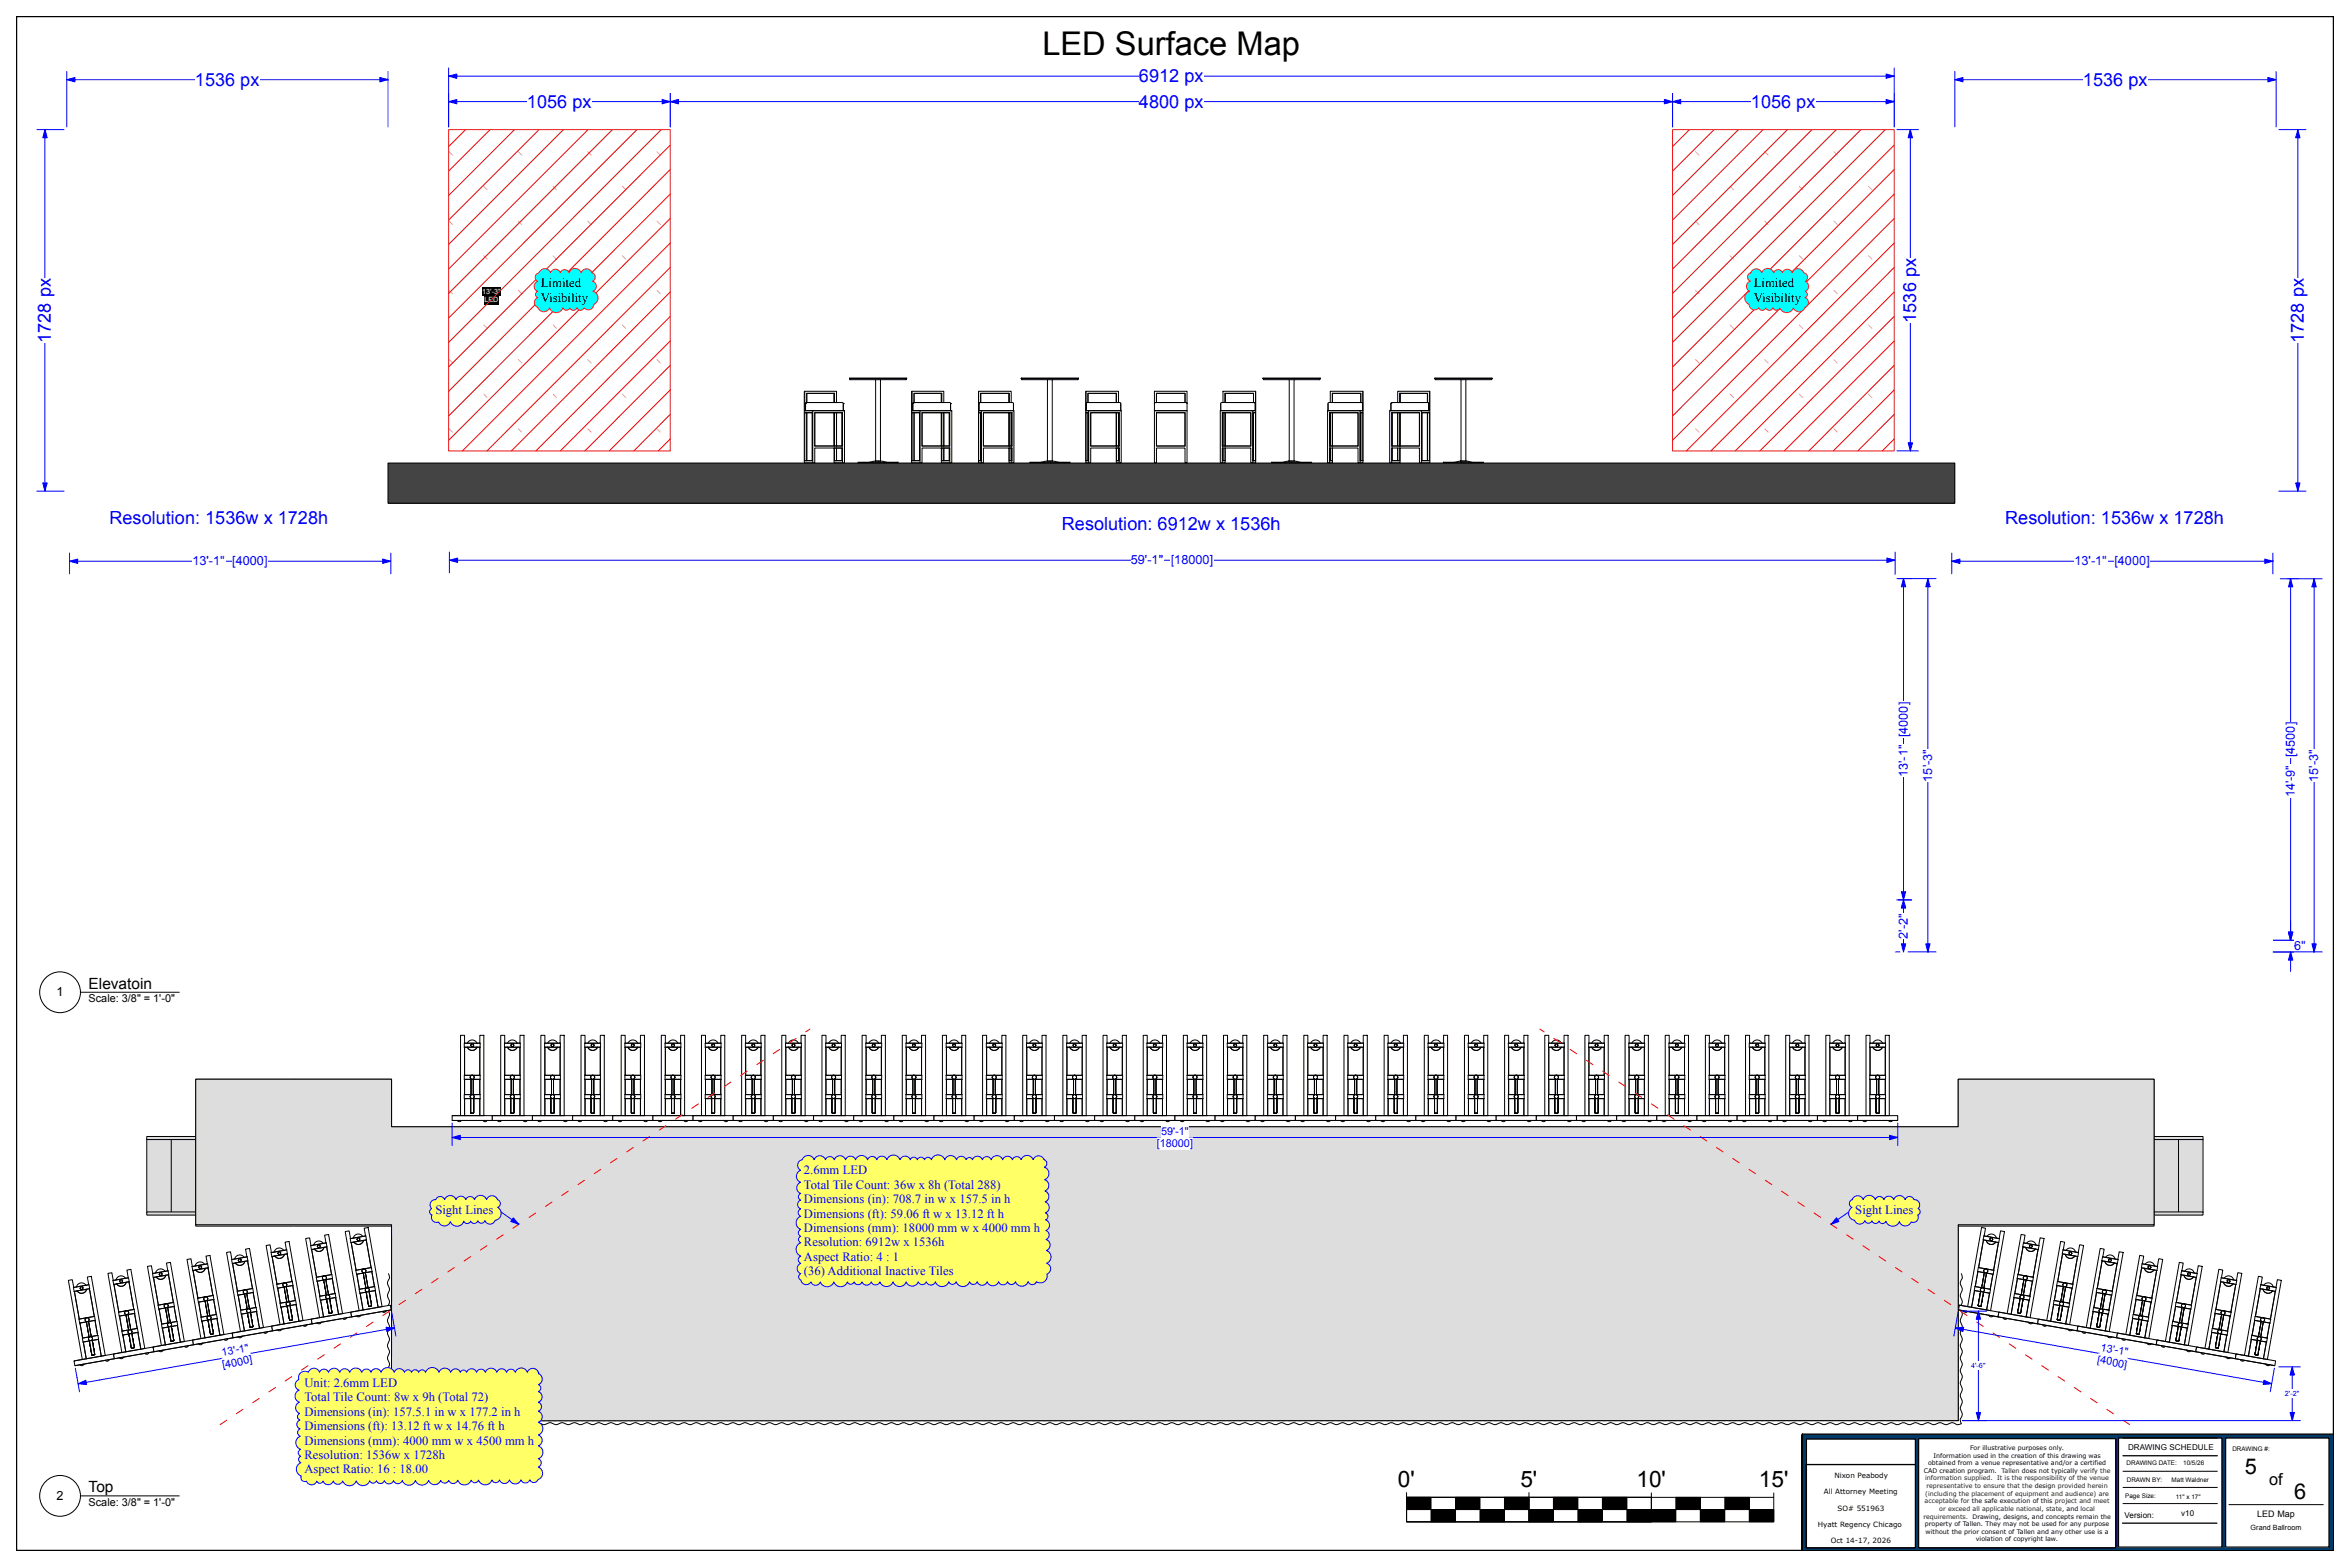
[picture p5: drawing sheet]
<svg xmlns="http://www.w3.org/2000/svg" width="914mm" height="610mm" viewBox="0 0 914 610" stroke-linecap="round" stroke-linejoin="round" font-family="sans-serif">
<defs><g id="words">
<text font-size="12.7" x="405.6" y="21.3">LED Surface Map</text>
<g font-size="8.8">
<text x="544" y="578.6">0'</text>
<text x="591.6" y="578.6">5'</text>
<text x="636.8" y="578.6">10'</text>
<text x="684.4" y="578.6">15'</text>
</g>
<g font-size="8.5">
<text x="873.5" y="573.4">5</text>
<text x="892.7" y="583">6</text>
</g>
<g font-size="7" fill="#00f">
<text x="75.8" y="33.3">1536 px</text>
<text x="443.2" y="32">6912 px</text>
<text x="810.5" y="33.3">1536 px</text>
<text x="205.1" y="41.9">1056 px</text>
<text x="443.2" y="41.9">4800 px</text>
<text x="681.3" y="41.9">1056 px</text>
<text x="745.6" y="125.6" transform="rotate(-90 745.6 125.6)">1536 px</text>
<text x="19.8" y="133.4" transform="rotate(-90 19.8 133.4)">1728 px</text>
<text x="896.4" y="133.4" transform="rotate(-90 896.4 133.4)">1728 px</text>
<text x="42.6" y="203.7">Resolution: 1536w x 1728h</text>
<text x="780.2" y="203.7">Resolution: 1536w x 1728h</text>
<text x="413.2" y="206.1">Resolution: 6912w x 1536h</text>
</g>
<text font-size="6.4" x="883" y="577.6">of</text>
<g font-size="6">
<text x="34.5" y="384.6">Elevatoin</text>
<text x="34.5" y="580.5">Top</text>
</g>
<g font-size="4.9">
<text x="210.5" y="111.7">Limited</text>
<text x="682.4" y="111.7">Limited</text>
<text x="210.5" y="117.3">Visibility</text>
<text x="682.4" y="117.3">Visibility</text>
<text x="22" y="387.6">1</text>
<text x="22" y="583.6">2</text>
</g>
<g font-size="4.9" fill="#00f">
<text x="74.8" y="220">13'-1&quot;</text>
<text x="90.4" y="220">[4000</text>
<text x="102.8" y="220">]</text>
<text x="440" y="219.6">59'-1&quot;</text>
<text x="455.5" y="219.6">[18000</text>
<text x="470.8" y="219.6">]</text>
<text x="807.2" y="220">13'-1&quot;</text>
<text x="822.7" y="220">[4000]</text>
<text x="742.3" y="286.8" transform="rotate(-90 742.3 286.8)">[4000]</text>
<text x="892.9" y="294.7" transform="rotate(-90 892.9 294.7)">[4500]</text>
<text x="742.3" y="302.3" transform="rotate(-90 742.3 302.3)">13'-1&quot;</text>
<text x="751.8" y="304.1" transform="rotate(-90 751.8 304.1)">15'-3&quot;</text>
<text x="902" y="304.1" transform="rotate(-90 902 304.1)">15'-3&quot;</text>
<text x="892.9" y="310.2" transform="rotate(-90 892.9 310.2)">14'-9&quot;</text>
<text x="742.3" y="365.2" transform="rotate(-90 742.3 365.2)">2'-2&quot;</text>
<text x="892.7" y="369.7">6&quot;</text>
<text x="312.8" y="456.8">2.6mm LED</text>
<text x="312.8" y="462.4">Total Tile Count: 36w x 8h (Total 288)</text>
<text x="169.4" y="472.3">Sight Lines</text>
<text x="312.8" y="468">Dimensions (in): 708.7 in w x 157.5 in h</text>
<text x="312.8" y="473.6">Dimensions (ft): 59.06 ft w x 13.12 ft h</text>
<text x="721.9" y="472.3">Sight Lines</text>
<text x="312.8" y="479.3">Dimensions (mm): 18000 mm w x 4000 mm h</text>
<text x="312.8" y="484.9">Resolution: 6912w x 1536h</text>
<text x="312.8" y="490.5">Aspect Ratio: 4 : 1</text>
<text x="312.8" y="496.2">(36) Additional Inactive Tiles</text>
<text x="118.5" y="539.4">Unit: 2.6mm LED</text>
<text x="118.5" y="545.1">Total Tile Count: 8w x 9h (Total 72)</text>
<text x="118.5" y="550.7">Dimensions (in): 157.5.1 in w x 177.2 in h</text>
<text x="118.5" y="556.3">Dimensions (ft): 13.12 ft w x 14.76 ft h</text>
<text x="118.5" y="562">Dimensions (mm): 4000 mm w x 4500 mm h</text>
<text x="118.5" y="567.6">Resolution: 1536w x 1728h</text>
<text x="118.5" y="573.2">Aspect Ratio: 16 : 18.00</text>
</g>
<g font-size="4.2">
<text x="34.5" y="389.8">Scale: 3/8&quot; = 1'-0&quot;</text>
<text x="34.5" y="585.7">Scale: 3/8&quot; = 1'-0&quot;</text>
</g>
<g font-size="4.2" fill="#00f">
<text x="451.8" y="441.5">59'-1&quot;</text>
<text x="450.1" y="446.3">[18000]</text>
<text x="86.4" y="527.4" transform="rotate(-10 86.4 527.4)">13'-1&quot;</text>
<text x="817.2" y="525.5" transform="rotate(10 817.2 525.5)">13'-1&quot;</text>
<text x="86.8" y="532.3" transform="rotate(-10 86.8 532.3)">[4000]</text>
<text x="815.9" y="530.2" transform="rotate(10 815.9 530.2)">[4000]</text>
</g>
<text font-size="3.5" x="878.3" y="590.3">LED Map</text>
<g font-size="3.1">
<text x="828" y="564.1">DRAWING SCHEDULE</text>
<text x="826.7" y="590.4">Version:</text>
<text x="848.7" y="589.9">v10</text>
</g>
<g font-size="2.8" fill="#fff">
<text x="187.7" y="114.5">13'-3&quot;</text>
<text x="188.5" y="117.7">LED</text>
</g>
<g font-size="2.8" fill="#00f">
<text x="767" y="532.3">4'-6&quot;</text>
<text x="889.1" y="543.1">2'-2&quot;</text>
</g>
<g font-size="2.8">
<text x="713.8" y="575.1">Nixon Peabody</text>
<text x="709.6" y="581.4">All Attorney Meeting</text>
<text x="715" y="587.7">SO# 551963</text>
<text x="707.3" y="594">Hyatt Regency Chicago</text>
<text x="875.7" y="595.3">Grand Ballroom</text>
<text x="712.4" y="600.3">Oct 14-17, 2026</text>
</g>
<g font-size="2.5" fill="#001">
<text x="752.3" y="567">Information used in the creation of this drawing was</text>
<text x="766.6" y="564.1">For illustrative purposes only.</text>
<text x="748.5" y="573">CAD creation program.</text>
<text x="750.2" y="570">obtained from a venue representative and/or a certified</text>
<text x="749" y="593.7">property of Tallen. They may not be used for any purpose</text>
<text x="767.6" y="590.8">Drawing, designs, and concepts remain the</text>
<text x="749.3" y="596.7">without the prior consent of Tallen and any other use is a</text>
<text x="768.8" y="599.6">violation of copyright law.</text>
</g>
<g font-size="2.5">
<text x="868.6" y="564.5">DRAWING #:</text>
<text x="827.4" y="570">DRAWING DATE:</text>
<text x="849.5" y="570">10/5/26</text>
<text x="827.5" y="576.4">DRAWN BY:</text>
<text x="845" y="576.4">Matt Waldner</text>
<text x="826.9" y="582.7">Page Size:</text>
<text x="846.7" y="583">11&quot; x 17&quot;</text>
</g>
<g font-size="2.5" fill="#212121">
<text x="749.1" y="575.9">information supplied. It is the responsibility of the venue</text>
<text x="778.7" y="573">Tallen does not typically verify the</text>
<text x="749.2" y="581.9">(including the placement of equipment and audience) are</text>
<text x="749.6" y="578.9">representative to ensure that the design provided herein</text>
<text x="748.9" y="584.8">acceptable for the safe execution of this project and meet</text>
<text x="754.6" y="587.8">or exceed all applicable national, state, and local</text>
<text x="748.4" y="590.8">requirements.</text>
</g>
</g></defs>
<path d="M762 419.8h76.2v57.2h-76.2z" fill="#ddd"/>
<path d="M762 419.8h76.2v57.2h-76.2zM800.1 419.8v57.2" fill="none" stroke="#000" stroke-width=".39"/>
<path d="M533.4 495.5h76.2v57.1h-76.2z" fill="#ddd"/>
<path d="M533.4 495.5h76.2v57.1h-76.2zM571.5 495.5v57.1" fill="none" stroke="#000" stroke-width=".39"/>
<path d="M457.2 495.5h76.2v57.1h-76.2z" fill="#ddd"/>
<path d="M457.2 495.5h76.2v57.1h-76.2zM495.3 495.5v57.1" fill="none" stroke="#000" stroke-width=".39"/>
<path d="M381 495.5h76.2v57.1h-76.2z" fill="#ddd"/>
<path d="M381 495.5h76.2v57.1h-76.2zM419.1 495.5v57.1" fill="none" stroke="#000" stroke-width=".39"/>
<path d="M304.8 495.5h76.2v57.1h-76.2z" fill="#ddd"/>
<path d="M151.2 495.5a2.94 2.94 0 0 1-.4 3.3l.2 1.3a3 3 0 0 1-.2 3.6l.2 1.2a3 3 0 0 1-.2 3.7l.2 1.2a3 3 0 0 1-.2 3.6l.2 1.2a3 3 0 0 1-.2 3.7l.2 1.2a3 3 0 0 1-.2 3.7l.2 1.2a3 3 0 0 1-.2 3.6l.2 1.2a3 3 0 0 1-.2 3.7l.2 1.2a3 3 0 0 1-.2 3.6l.2 1.3a3 3 0 0 1-.2 3.6l.2 1.2a3 3 0 0 1-.2 3.7l.2 1.2a2.67 2.67 0 0 1-.2 3.4l.4 1.7a2.81 2.81 0 0 1 3.2 .4l1.2-.2a2.91 2.91 0 0 1 3.6 .2l1.2-.2a2.91 2.91 0 0 1 3.5 .2l1.2-.2a2.91 2.91 0 0 1 3.6 .2l1.1-.2a2.91 2.91 0 0 1 3.6 .2l1.2-.2a2.91 2.91 0 0 1 3.5 .2l1.2-.2a2.91 2.91 0 0 1 3.6 .2l1.2-.2a2.91 2.91 0 0 1 3.5 .2l1.2-.2a2.91 2.91 0 0 1 3.6 .2l1.2-.2a2.91 2.91 0 0 1 3.5 .2l1.2-.2a2.91 2.91 0 0 1 3.6 .2l1.2-.2a2.91 2.91 0 0 1 3.5 .2l1.2-.2a2.91 2.91 0 0 1 3.6 .2l1.1-.2a2.91 2.91 0 0 1 3.6 .2l1.2-.2a2.91 2.91 0 0 1 3.5 .2l1.2-.2a2.91 2.91 0 0 1 3.6 .2l1.2-.2a2.91 2.91 0 0 1 3.5 .2l1.2-.2a2.91 2.91 0 0 1 3.6 .2l1.2-.2a2.91 2.91 0 0 1 3.5 .2l1.2-.2a2.91 2.91 0 0 1 3.6 .2l1.1-.2a2.91 2.91 0 0 1 3.6 .2l1.2-.2a2.91 2.91 0 0 1 3.6 .2l1.1-.2a2.91 2.91 0 0 1 3.6 .2l1.2-.2a2.91 2.91 0 0 1 3.5 .2l1.2-.2a2.91 2.91 0 0 1 3.6 .2l1.2-.2a2.91 2.91 0 0 1 3.5 .2l1.2-.2a2.91 2.91 0 0 1 3.6 .2l1.2-.2a2.91 2.91 0 0 1 3.5 .2l1.2-.2a2.91 2.91 0 0 1 3.6 .2l1.1-.2a2.91 2.91 0 0 1 3.6 .2l1.2-.2a2.91 2.91 0 0 1 3.5 .2l1.2-.2a2.91 2.91 0 0 1 3.6 .2l1.2-.2a2.91 2.91 0 0 1 3.5 .2l1.2-.2a2.91 2.91 0 0 1 3.6 .2l1.2-.2a2.91 2.91 0 0 1 3.5 .2l1.2-.2a2.91 2.91 0 0 1 3.6 .2l1.2-.2a2.91 2.91 0 0 1 3.5 .2l1.2-.2a2.91 2.91 0 0 1 3.6 .2l1.1-.2a2.91 2.91 0 0 1 3.6 .2l1.2-.2a2.91 2.91 0 0 1 3.5 .2l1.2-.2a2.91 2.91 0 0 1 3.6 .2l1.2-.2a2.91 2.91 0 0 1 3.5 .2l1.2-.2a2.91 2.91 0 0 1 3.6 .2l1.2-.2a2.91 2.91 0 0 1 3.5 .2l1.2-.2a2.91 2.91 0 0 1 3.6 .2l1.2-.2a2.91 2.91 0 0 1 3.5 .2l1.2-.2a2.91 2.91 0 0 1 3.6 .2l1.1-.2a2.91 2.91 0 0 1 3.6 .2l1.2-.2a2.91 2.91 0 0 1 3.5 .2l1.2-.2a2.91 2.91 0 0 1 3.6 .2l1.2-.2a2.91 2.91 0 0 1 3.5 .2l1.2-.2a2.91 2.91 0 0 1 3.6 .2l1.2-.2a2.91 2.91 0 0 1 3.5 .2l1.2-.2a2.91 2.91 0 0 1 3.6 .2l1.1-.2a2.91 2.91 0 0 1 3.6 .2l1.2-.2a2.91 2.91 0 0 1 3.5 .2l1.2-.2a2.91 2.91 0 0 1 3.6 .2l1.2-.2a2.91 2.91 0 0 1 3.5 .2l1.2-.2a2.91 2.91 0 0 1 3.6 .2l1.2-.2a2.91 2.91 0 0 1 3.5 .2l1.2-.2a2.91 2.91 0 0 1 3.6 .2l1.2-.2a2.91 2.91 0 0 1 3.5 .2l1.2-.2a2.91 2.91 0 0 1 3.6 .2l1.1-.2a2.91 2.91 0 0 1 3.6 .2l1.2-.2a2.91 2.91 0 0 1 3.5 .2l1.2-.2a2.91 2.91 0 0 1 3.6 .2l1.2-.2a2.91 2.91 0 0 1 3.5 .2l1.2-.2a2.91 2.91 0 0 1 3.6 .2l1.2-.2a2.91 2.91 0 0 1 3.5 .2l1.2-.2a2.91 2.91 0 0 1 3.6 .2l1.2-.2a2.91 2.91 0 0 1 3.5 .2l1.2-.2a2.91 2.91 0 0 1 3.6 .2l1.1-.2a2.91 2.91 0 0 1 3.6 .2l1.2-.2a2.91 2.91 0 0 1 3.5 .2l1.2-.2a2.91 2.91 0 0 1 3.6 .2l1.2-.2a2.91 2.91 0 0 1 3.5 .2l1.2-.2a2.91 2.91 0 0 1 3.6 .2l1.2-.2a2.91 2.91 0 0 1 3.5 .2l1.2-.2a2.91 2.91 0 0 1 3.6 .2l1.1-.2a2.91 2.91 0 0 1 3.6 .2l1.2-.2a2.91 2.91 0 0 1 3.5 .2l1.2-.2a2.91 2.91 0 0 1 3.6 .2l1.2-.2a2.91 2.91 0 0 1 3.5 .2l1.2-.2a2.91 2.91 0 0 1 3.6 .2l1.2-.2a2.91 2.91 0 0 1 3.5 .2l1.2-.2a2.91 2.91 0 0 1 3.6 .2l1.2-.2a2.91 2.91 0 0 1 3.5 .2l1.2-.2a2.91 2.91 0 0 1 3.6 .2l1.1-.2a2.91 2.91 0 0 1 3.6 .2l1.2-.2a2.91 2.91 0 0 1 3.5 .2l1.2-.2a2.91 2.91 0 0 1 3.6 .2l1.2-.2a2.91 2.91 0 0 1 3.5 .2l1.2-.2a2.91 2.91 0 0 1 3.6 .2l1.2-.2a2.91 2.91 0 0 1 3.5 .2l1.2-.2a2.91 2.91 0 0 1 3.6 .2l1.2-.2a2.91 2.91 0 0 1 3.5 .2l1.2-.2a2.91 2.91 0 0 1 3.6 .2l1.1-.2a2.91 2.91 0 0 1 3.6 .2l1.2-.2a2.91 2.91 0 0 1 3.5 .2l1.2-.2a2.91 2.91 0 0 1 3.6 .2l1.2-.2a2.91 2.91 0 0 1 3.5 .2l1.2-.2a2.91 2.91 0 0 1 3.6 .2l1.2-.2a2.91 2.91 0 0 1 3.5 .2l1.2-.2a2.91 2.91 0 0 1 3.6 .2l1.1-.2a2.91 2.91 0 0 1 3.6 .2l1.2-.2a2.91 2.91 0 0 1 3.6 .2l1.1-.2a2.91 2.91 0 0 1 3.6 .2l1.2-.2a2.91 2.91 0 0 1 3.5 .2l1.2-.2a2.91 2.91 0 0 1 3.6 .2l1.2-.2a2.91 2.91 0 0 1 3.5 .2l1.2-.2a2.91 2.91 0 0 1 3.6 .2l1.2-.2a2.91 2.91 0 0 1 3.5 .2l1.2-.2a2.91 2.91 0 0 1 3.6 .2l1.1-.2a2.91 2.91 0 0 1 3.6 .2l1.2-.2a2.91 2.91 0 0 1 3.5 .2l1.2-.2a2.91 2.91 0 0 1 3.6 .2l1.2-.2a2.91 2.91 0 0 1 3.5 .2l1.2-.2a2.91 2.91 0 0 1 3.6 .2l1.2-.2a2.91 2.91 0 0 1 3.5 .2l1.2-.2a2.91 2.91 0 0 1 3.6 .2l1.2-.2a2.91 2.91 0 0 1 3.5 .2l1.2-.2a2.91 2.91 0 0 1 3.6 .2l1.1-.2a2.91 2.91 0 0 1 3.6 .2l1.2-.2a2.91 2.91 0 0 1 3.5 .2l1.2-.2a2.91 2.91 0 0 1 3.6 .2l1.2-.2a2.91 2.91 0 0 1 3.5 .2l1.2-.2a2.91 2.91 0 0 1 3.6 .2l1.2-.2a2.91 2.91 0 0 1 3.5 .2l1.2-.2a2.56 2.56 0 0 1 3.4 .2l1.6-.4a2.94 2.94 0 0 1 .4-3.3l-.2-1.2a3 3 0 0 1 .2-3.7l-.2-1.2a3 3 0 0 1 .2-3.6l-.2-1.2a3 3 0 0 1 .2-3.7l-.2-1.2a3 3 0 0 1 .2-3.6l-.2-1.3a3 3 0 0 1 .2-3.6l-.2-1.2a3 3 0 0 1 .2-3.7l-.2-1.2a3 3 0 0 1 .2-3.6l-.2-1.2a3 3 0 0 1 .2-3.7l-.2-1.2a3 3 0 0 1 .2-3.7l-.2-1.2a3 3 0 0 1 .2-3.6l-.2-1.2a2.67 2.67 0 0 1 .2-3.5l-.4-1.7M304.8 495.5h76.2v57.1h-76.2zM342.9 495.5v57.1" fill="none" stroke="#000" stroke-width=".39"/>
<path d="M152.4 495.5v57.1M152.4 552.6h609.6M762 552.6v-57.1" fill="none" stroke="#000" stroke-width=".39" stroke-dasharray="1.1 1.1" stroke-dashoffset=".5"/>
<path d="M381 438.3h76.2v57.2h-76.2z" fill="#ddd"/>
<path d="M381 438.3h76.2v57.2h-76.2zM419.1 438.3v57.2" fill="none" stroke="#000" stroke-width=".39"/>
<path d="M609.6 438.3h76.2v57.2h-76.2z" fill="#ddd"/>
<path d="M609.6 438.3h76.2v57.2h-76.2zM647.7 438.3v57.2" fill="none" stroke="#000" stroke-width=".39"/>
<path d="M457.2 438.3h76.2v57.2h-76.2z" fill="#ddd"/>
<path d="M457.2 438.3h76.2v57.2h-76.2zM495.3 438.3v57.2" fill="none" stroke="#000" stroke-width=".39"/>
<path d="M533.4 438.3h76.2v57.2h-76.2z" fill="#ddd"/>
<path d="M533.4 438.3h76.2v57.2h-76.2zM571.5 438.3v57.2" fill="none" stroke="#000" stroke-width=".39"/>
<path d="M304.8 438.3h76.2v57.2h-76.2z" fill="#ddd"/>
<path d="M304.8 438.3h76.2v57.2h-76.2zM342.9 438.3v57.2" fill="none" stroke="#000" stroke-width=".39"/>
<path d="M57.1 443.1h19.1v28.6h-19.1z" fill="#ddd"/>
<path d="M57.1 443.1h19.1v28.6h-19.1zM66.6 443.1v28.6" fill="none" stroke="#000" stroke-width=".39"/>
<path d="M57.1 442.1h19.1v1.2h-19.1z" fill="#ddd"/>
<path d="M57.1 442.1h19.1v1.2h-19.1z" fill="none" stroke="#000" stroke-width=".39"/>
<path d="M57.1 471.5h19.1v1.2h-19.1z" fill="#ddd"/>
<path d="M57.1 471.5h19.1v1.2h-19.1z" fill="none" stroke="#000" stroke-width=".39"/>
<path d="M228.6 438.3h76.2v57.2h-76.2z" fill="#ddd"/>
<path d="M228.6 438.3h76.2v57.2h-76.2zM266.7 438.3v57.2" fill="none" stroke="#000" stroke-width=".39"/>
<path d="M228.6 495.5h76.2v57.1h-76.2z" fill="#ddd"/>
<path d="M228.6 495.5h76.2v57.1h-76.2zM266.7 495.5v57.1" fill="none" stroke="#000" stroke-width=".39"/>
<path d="M609.6 495.5h76.2v57.1h-76.2z" fill="#ddd"/>
<path d="M609.6 495.5h76.2v57.1h-76.2zM647.7 495.5v57.1" fill="none" stroke="#000" stroke-width=".39"/>
<path d="M152.4 438.3h76.2v57.2h-76.2z" fill="#ddd"/>
<path d="M152.4 438.3h76.2v57.2h-76.2zM190.5 438.3v57.2" fill="none" stroke="#000" stroke-width=".39"/>
<path d="M152.4 495.5h76.2v57.1h-76.2z" fill="#ddd"/>
<path d="M152.4 495.5h76.2v57.1h-76.2zM190.5 495.5v57.1" fill="none" stroke="#000" stroke-width=".39"/>
<path d="M685.8 438.3h76.2v57.2h-76.2z" fill="#ddd"/>
<path d="M685.8 438.3h76.2v57.2h-76.2zM723.9 438.3v57.2" fill="none" stroke="#000" stroke-width=".39"/>
<path d="M685.8 495.5h76.2v57.1h-76.2z" fill="#ddd"/>
<path d="M685.8 495.5h76.2v57.1h-76.2zM723.9 495.5v57.1" fill="none" stroke="#000" stroke-width=".39"/>
<path d="M838.2 443.1h19v28.6h-19z" fill="#ddd"/>
<path d="M838.2 443.1h19v28.6h-19zM847.7 443.1v28.6" fill="none" stroke="#000" stroke-width=".39"/>
<path d="M838.2 442.1h19v1.2h-19z" fill="#ddd"/>
<path d="M838.2 442.1h19v1.2h-19z" fill="none" stroke="#000" stroke-width=".39"/>
<path d="M838.2 471.5h19v1.2h-19z" fill="#ddd"/>
<path d="M838.2 471.5h19v1.2h-19z" fill="none" stroke="#000" stroke-width=".39"/>
<path d="M76.2 419.8h76.2v57.2h-76.2z" fill="#ddd"/>
<path d="M76.2 419.8h76.2v57.2h-76.2zM114.3 419.8v57.2" fill="none" stroke="#000" stroke-width=".39"/>
<path d="M76.2 419.8h76.2v18.5h609.6v-18.5h76.2v56.6h-76.2v76.2l-609.7 .1 .1-76.3h-76.2z" fill="#ddd"/>
<path d="M76.2 419.8h76.2v18.5h609.6v-18.5h76.2v56.6h-76.2v76.2l-609.7 .1 .1-76.3h-76.2z" fill="none" stroke="#000" stroke-width=".39"/>
<path d="M183.2 426.6h1.1v6.4h-1.1z" fill="#c0c0c0"/>
<path d="M183.2 426.6h1.1v6.4h-1.1z" fill="none" stroke="#000" stroke-width=".39"/>
<path d="M183.2 426.6h1.1v6.4h-1.1z" fill="#c0c0c0"/>
<path d="M183.2 426.6h1.1v6.4h-1.1z" fill="none" stroke="#000" stroke-width=".39"/>
<path d="M183.2 426.6h1.1v6.4h-1.1z" fill="#c0c0c0"/>
<path d="M183.2 426.6h1.1v6.4h-1.1z" fill="none" stroke="#000" stroke-width=".39"/>
<path d="M183.2 426.6h1.1v6.4h-1.1z" fill="#c0c0c0"/>
<path d="M183.2 426.6h1.1v6.4h-1.1z" fill="none" stroke="#000" stroke-width=".39"/>
<path d="M183.2 426.6h1.1v6.4h-1.1z" fill="#c0c0c0"/>
<path d="M183.2 426.6h1.1v6.4h-1.1z" fill="none" stroke="#000" stroke-width=".39"/>
<path d="M183.2 426.6h1.1v6.4h-1.1z" fill="#c0c0c0"/>
<path d="M183.2 426.6h1.1v6.4h-1.1z" fill="none" stroke="#000" stroke-width=".39"/>
<path d="M183.2 426.6h1.1v6.4h-1.1z" fill="#c0c0c0"/>
<path d="M183.2 426.6h1.1v6.4h-1.1z" fill="none" stroke="#000" stroke-width=".39"/>
<path d="M183.2 426.6h1.1v6.4h-1.1z" fill="#c0c0c0"/>
<path d="M183.2 426.6h1.1v6.4h-1.1z" fill="none" stroke="#000" stroke-width=".39"/>
<path d="M183.3 419.7h.8v6.3h-.8z" fill="#c0c0c0"/>
<path d="M183.3 419.7h.8v6.3h-.8z" fill="none" stroke="#000" stroke-width=".39"/>
<circle cx="183.7" cy="419.1" r=".78" fill="#c0c0c0"/>
<circle cx="183.7" cy="419.1" r=".78" fill="none" stroke="#000" stroke-width=".39"/>
<circle cx="183.7" cy="426.6" r=".78" fill="#c0c0c0"/>
<circle cx="183.7" cy="426.6" r=".78" fill="none" stroke="#000" stroke-width=".39"/>
<path d="M183.3 419.7h.8v6.3h-.8z" fill="#c0c0c0"/>
<path d="M183.3 419.7h.8v6.3h-.8z" fill="none" stroke="#000" stroke-width=".39"/>
<circle cx="183.7" cy="419.1" r=".78" fill="#c0c0c0"/>
<circle cx="183.7" cy="419.1" r=".78" fill="none" stroke="#000" stroke-width=".39"/>
<circle cx="183.7" cy="426.6" r=".78" fill="#c0c0c0"/>
<circle cx="183.7" cy="426.6" r=".78" fill="none" stroke="#000" stroke-width=".39"/>
<path d="M183.3 419.7h.8v6.3h-.8z" fill="#c0c0c0"/>
<path d="M183.3 419.7h.8v6.3h-.8z" fill="none" stroke="#000" stroke-width=".39"/>
<circle cx="183.7" cy="419.1" r=".78" fill="#c0c0c0"/>
<circle cx="183.7" cy="419.1" r=".78" fill="none" stroke="#000" stroke-width=".39"/>
<circle cx="183.7" cy="426.6" r=".78" fill="#c0c0c0"/>
<circle cx="183.7" cy="426.6" r=".78" fill="none" stroke="#000" stroke-width=".39"/>
<path d="M179.2 402.8v31.2h-3.3v1.9h2l.8 .5 .8-.5h8.4l.8 .5 .8-.5h2v-1.9h-3.2v-31.2h-1.6v3h-1.1a2.03 2.03 0 0 0-1.9-1.2 2.03 2.03 0 0 0-1.8 1.2h-1.1v-3zM180.8 419.9h2.5v5.9h-2.5zM184.1 419.9h2.6v5.9h-2.6zM180.8 407.4h1.1a2.03 2.03 0 0 0 1.8 1.2 2.03 2.03 0 0 0 1.9-1.2h1.1v10.9h-5.9zM180.8 427.4h2.4v5.6h1.1v-5.6h2.4v6.6h-5.9z" fill="#fff"/>
<g fill="none" stroke="#000" stroke-width=".39">
<path d="M179.2 402.8h1.6v3h1.1a2.03 2.03 0 0 1 1.8-1.2 2.03 2.03 0 0 1 1.9 1.2h1.1v-3h1.6v31.2h3.2v1.9h-2l-.8 .5-.8-.5h-8.4l-.8 .5-.8-.5h-2v-1.9h3.3zM180.7 405.8h6.1v1.6h-6.1zM180.8 419.9h2.5v5.9h-2.5zM180.8 407.4h1.1a2.03 2.03 0 0 0 1.8 1.2 2.03 2.03 0 0 0 1.9-1.2h1.1v10.9h-5.9zM180.8 407.4v10.9M180.8 419.9v5.9M181.9 407.4a2.03 2.03 0 0 0 1.8 1.2 2.03 2.03 0 0 0 1.9-1.2M183 419.1a.78 .78 0 0 0 .7 .8 .78 .78 0 0 0 .8-.8M183 419.1a.78 .78 0 0 1 .7-.8 .78 .78 0 0 1 .8 .8M183 419.1l.2-.5 .5-.3 .6 .3 .2 .5M183 419.1l.3 .7M183.3 419.8v6.1"/>
<path d="M183.3 419.9h-2.6v-1.6h6.1v1.6h-2.7M183.4 406.1h.6l.3 .5-.3 .5h-.6l-.2-.5zM184.1 419.9h2.6v5.9h-2.6zM184.1 419.8h-.8M184.1 419.8v6.1M184.5 419.1l-.4 .7M186.7 407.4v10.9M186.7 419.9v5.9M175.9 434h12.4M175.9 435.9h15.6M180.8 427.4h2.4v5.6h1.1v-5.6h2.4v6.6h-5.9zM180.8 427.4v6.6"/>
<path d="M183 426.6a.78 .78 0 0 0 .7 .8 .78 .78 0 0 0 .8-.8M183 426.6a.78 .78 0 0 1 .7-.8 .78 .78 0 0 1 .8 .8M183 426.6l.2 .6M183.2 427.2l.5 .2 .6-.2M183.2 427.2v5.8M183.3 425.9h.8M183.3 425.9l-.3 .7M183.3 425.8h-2.6v1.6h2.5M184.1 425.9l.4 .7M184.1 425.8h2.7v1.6h-2.5M184.3 427.2v5.8h-1.1M184.5 426.6l-.2 .6"/>
<path d="M186.7 427.4v6.6"/>
</g>
<path d="M198.8 426.6h1.1v6.4h-1.1z" fill="#c0c0c0"/>
<path d="M198.8 426.6h1.1v6.4h-1.1z" fill="none" stroke="#000" stroke-width=".39"/>
<path d="M198.8 426.6h1.1v6.4h-1.1z" fill="#c0c0c0"/>
<path d="M198.8 426.6h1.1v6.4h-1.1z" fill="none" stroke="#000" stroke-width=".39"/>
<path d="M198.8 426.6h1.1v6.4h-1.1z" fill="#c0c0c0"/>
<path d="M198.8 426.6h1.1v6.4h-1.1z" fill="none" stroke="#000" stroke-width=".39"/>
<path d="M198.8 426.6h1.1v6.4h-1.1z" fill="#c0c0c0"/>
<path d="M198.8 426.6h1.1v6.4h-1.1z" fill="none" stroke="#000" stroke-width=".39"/>
<path d="M198.8 426.6h1.1v6.4h-1.1z" fill="#c0c0c0"/>
<path d="M198.8 426.6h1.1v6.4h-1.1z" fill="none" stroke="#000" stroke-width=".39"/>
<path d="M198.8 426.6h1.1v6.4h-1.1z" fill="#c0c0c0"/>
<path d="M198.8 426.6h1.1v6.4h-1.1z" fill="none" stroke="#000" stroke-width=".39"/>
<path d="M198.8 426.6h1.1v6.4h-1.1z" fill="#c0c0c0"/>
<path d="M198.8 426.6h1.1v6.4h-1.1z" fill="none" stroke="#000" stroke-width=".39"/>
<path d="M198.8 426.6h1.1v6.4h-1.1z" fill="#c0c0c0"/>
<path d="M198.8 426.6h1.1v6.4h-1.1z" fill="none" stroke="#000" stroke-width=".39"/>
<path d="M199 419.7h.7v6.3h-.7z" fill="#c0c0c0"/>
<path d="M199 419.7h.7v6.3h-.7z" fill="none" stroke="#000" stroke-width=".39"/>
<circle cx="199.4" cy="419.1" r=".78" fill="#c0c0c0"/>
<circle cx="199.4" cy="419.1" r=".78" fill="none" stroke="#000" stroke-width=".39"/>
<circle cx="199.4" cy="426.6" r=".78" fill="#c0c0c0"/>
<circle cx="199.4" cy="426.6" r=".78" fill="none" stroke="#000" stroke-width=".39"/>
<path d="M199 419.7h.7v6.3h-.7z" fill="#c0c0c0"/>
<path d="M199 419.7h.7v6.3h-.7z" fill="none" stroke="#000" stroke-width=".39"/>
<circle cx="199.4" cy="419.1" r=".78" fill="#c0c0c0"/>
<circle cx="199.4" cy="419.1" r=".78" fill="none" stroke="#000" stroke-width=".39"/>
<circle cx="199.4" cy="426.6" r=".78" fill="#c0c0c0"/>
<circle cx="199.4" cy="426.6" r=".78" fill="none" stroke="#000" stroke-width=".39"/>
<path d="M199 419.7h.7v6.3h-.7z" fill="#c0c0c0"/>
<path d="M199 419.7h.7v6.3h-.7z" fill="none" stroke="#000" stroke-width=".39"/>
<circle cx="199.4" cy="419.1" r=".78" fill="#c0c0c0"/>
<circle cx="199.4" cy="419.1" r=".78" fill="none" stroke="#000" stroke-width=".39"/>
<circle cx="199.4" cy="426.6" r=".78" fill="#c0c0c0"/>
<circle cx="199.4" cy="426.6" r=".78" fill="none" stroke="#000" stroke-width=".39"/>
<path d="M194.8 402.8v31.2h-3.2v1.9h1.9l.8 .5 .9-.5h8.3l.8 .5 .9-.5h2v-1.9h-3.3v-31.2h-1.6v3h-1.1a2.03 2.03 0 0 0-1.8-1.2 2.03 2.03 0 0 0-1.9 1.2h-1.1v-3zM196.4 419.9h2.6v5.9h-2.6zM199.7 419.9h2.6v5.9h-2.6zM196.4 407.4h1.1a2.03 2.03 0 0 0 1.9 1.2 2.03 2.03 0 0 0 1.8-1.2h1.1v10.9h-5.9zM196.4 427.4h2.4v5.6h1.1v-5.6h2.4v6.6h-5.9z" fill="#fff"/>
<g fill="none" stroke="#000" stroke-width=".39">
<path d="M194.8 402.8h1.6v3h1.1a2.03 2.03 0 0 1 1.9-1.2 2.03 2.03 0 0 1 1.8 1.2h1.1v-3h1.6v31.2h3.3v1.9h-2l-.9 .5-.8-.5h-8.3l-.9 .5-.8-.5h-1.9v-1.9h3.2zM196.3 405.8h6.1v1.6h-6.1zM196.4 419.9h2.6v5.9h-2.6zM196.4 407.4h1.1a2.03 2.03 0 0 0 1.9 1.2 2.03 2.03 0 0 0 1.8-1.2h1.1v10.9h-5.9zM196.4 407.4v10.9M196.4 419.9v5.9M197.5 407.4a2.03 2.03 0 0 0 1.9 1.2 2.03 2.03 0 0 0 1.8-1.2M198.6 419.1a.78 .78 0 0 0 .8 .8 .78 .78 0 0 0 .7-.8M198.6 419.1a.78 .78 0 0 1 .8-.8 .78 .78 0 0 1 .7 .8M198.6 419.1l.2-.5 .6-.3 .5 .3 .2 .5M198.6 419.1l.4 .7M199 419.8v6.1"/>
<path d="M199 419.9h-2.7v-1.6h6.1v1.6h-2.7M199.1 406.1h.6l.2 .5-.2 .5h-.6l-.3-.5zM199.7 419.9h2.6v5.9h-2.6zM199.7 419.8h-.7M199.7 419.8v6.1M200.1 419.1l-.4 .7M202.3 407.4v10.9M202.3 419.9v5.9M191.6 434h12.3M191.6 435.9h15.6M196.4 427.4h2.4v5.6h1.1v-5.6h2.4v6.6h-5.9zM196.4 427.4v6.6"/>
<path d="M198.6 426.6a.78 .78 0 0 0 .8 .8 .78 .78 0 0 0 .7-.8M198.6 426.6a.78 .78 0 0 1 .8-.8 .78 .78 0 0 1 .7 .8M198.6 426.6l.2 .6M198.8 427.2l.6 .2 .5-.2M198.8 427.2v5.8M199 425.9h.7M199 425.9l-.4 .7M199 425.8h-2.7v1.6h2.5M199.7 425.9l.4 .7M199.7 425.8h2.7v1.6h-2.5M199.9 427.2v5.8h-1.1M200.1 426.6l-.2 .6"/>
<path d="M202.3 427.4v6.6"/>
</g>
<path d="M214.4 426.6h1.1v6.4h-1.1z" fill="#c0c0c0"/>
<path d="M214.4 426.6h1.1v6.4h-1.1z" fill="none" stroke="#000" stroke-width=".39"/>
<path d="M214.4 426.6h1.1v6.4h-1.1z" fill="#c0c0c0"/>
<path d="M214.4 426.6h1.1v6.4h-1.1z" fill="none" stroke="#000" stroke-width=".39"/>
<path d="M214.4 426.6h1.1v6.4h-1.1z" fill="#c0c0c0"/>
<path d="M214.4 426.6h1.1v6.4h-1.1z" fill="none" stroke="#000" stroke-width=".39"/>
<path d="M214.4 426.6h1.1v6.4h-1.1z" fill="#c0c0c0"/>
<path d="M214.4 426.6h1.1v6.4h-1.1z" fill="none" stroke="#000" stroke-width=".39"/>
<path d="M214.4 426.6h1.1v6.4h-1.1z" fill="#c0c0c0"/>
<path d="M214.4 426.6h1.1v6.4h-1.1z" fill="none" stroke="#000" stroke-width=".39"/>
<path d="M214.4 426.6h1.1v6.4h-1.1z" fill="#c0c0c0"/>
<path d="M214.4 426.6h1.1v6.4h-1.1z" fill="none" stroke="#000" stroke-width=".39"/>
<path d="M214.4 426.6h1.1v6.4h-1.1z" fill="#c0c0c0"/>
<path d="M214.4 426.6h1.1v6.4h-1.1z" fill="none" stroke="#000" stroke-width=".39"/>
<path d="M214.4 426.6h1.1v6.4h-1.1z" fill="#c0c0c0"/>
<path d="M214.4 426.6h1.1v6.4h-1.1z" fill="none" stroke="#000" stroke-width=".39"/>
<path d="M214.6 419.7h.8v6.3h-.8z" fill="#c0c0c0"/>
<path d="M214.6 419.7h.8v6.3h-.8z" fill="none" stroke="#000" stroke-width=".39"/>
<circle cx="215" cy="419.1" r=".78" fill="#c0c0c0"/>
<circle cx="215" cy="419.1" r=".78" fill="none" stroke="#000" stroke-width=".39"/>
<circle cx="215" cy="426.6" r=".78" fill="#c0c0c0"/>
<circle cx="215" cy="426.6" r=".78" fill="none" stroke="#000" stroke-width=".39"/>
<path d="M214.6 419.7h.8v6.3h-.8z" fill="#c0c0c0"/>
<path d="M214.6 419.7h.8v6.3h-.8z" fill="none" stroke="#000" stroke-width=".39"/>
<circle cx="215" cy="419.1" r=".78" fill="#c0c0c0"/>
<circle cx="215" cy="419.1" r=".78" fill="none" stroke="#000" stroke-width=".39"/>
<circle cx="215" cy="426.6" r=".78" fill="#c0c0c0"/>
<circle cx="215" cy="426.6" r=".78" fill="none" stroke="#000" stroke-width=".39"/>
<path d="M214.6 419.7h.8v6.3h-.8z" fill="#c0c0c0"/>
<path d="M214.6 419.7h.8v6.3h-.8z" fill="none" stroke="#000" stroke-width=".39"/>
<circle cx="215" cy="419.1" r=".78" fill="#c0c0c0"/>
<circle cx="215" cy="419.1" r=".78" fill="none" stroke="#000" stroke-width=".39"/>
<circle cx="215" cy="426.6" r=".78" fill="#c0c0c0"/>
<circle cx="215" cy="426.6" r=".78" fill="none" stroke="#000" stroke-width=".39"/>
<path d="M210.5 402.8v31.2h-3.3v1.9h2l.7 .5 .9-.5h8.4l.7 .5 .9-.5h2v-1.9h-3.3v-31.2h-1.5v3h-1.1a2.03 2.03 0 0 0-1.9-1.2 2.03 2.03 0 0 0-1.9 1.2h-1.1v-3zM212 419.9h2.6v5.9h-2.6zM215.4 419.9h2.6v5.9h-2.6zM212 407.4h1.1a2.03 2.03 0 0 0 1.9 1.2 2.03 2.03 0 0 0 1.9-1.2h1.1v10.9h-6zM212 427.4h2.4v5.6h1.1v-5.6h2.5v6.6h-6z" fill="#fff"/>
<g fill="none" stroke="#000" stroke-width=".39">
<path d="M210.5 402.8h1.5v3h1.1a2.03 2.03 0 0 1 1.9-1.2 2.03 2.03 0 0 1 1.9 1.2h1.1v-3h1.5v31.2h3.3v1.9h-2l-.9 .5-.7-.5h-8.4l-.9 .5-.7-.5h-2v-1.9h3.3zM211.9 405.8h6.2v1.6h-6.2zM212 419.9h2.6v5.9h-2.6zM212 407.4h1.1a2.03 2.03 0 0 0 1.9 1.2 2.03 2.03 0 0 0 1.9-1.2h1.1v10.9h-6zM212 407.4v10.9M212 419.9v5.9M213.1 407.4a2.03 2.03 0 0 0 1.9 1.2 2.03 2.03 0 0 0 1.9-1.2M214.2 419.1a.78 .78 0 0 0 .8 .8 .78 .78 0 0 0 .8-.8M214.2 419.1a.78 .78 0 0 1 .8-.8 .78 .78 0 0 1 .8 .8M214.2 419.1l.2-.5 .6-.3 .5 .3 .3 .5M214.2 419.1l.4 .7M214.6 419.8v6.1"/>
<path d="M214.6 419.9h-2.7v-1.6h6.2v1.6h-2.7M214.7 406.1h.6l.3 .5-.3 .5h-.6l-.3-.5zM215.4 419.9h2.6v5.9h-2.6zM215.4 419.8h-.8M215.4 419.8v6.1M215.8 419.1l-.4 .7M218 407.4v10.9M218 419.9v5.9M207.2 434h12.3M207.2 435.9h15.6M212 427.4h2.4v5.6h1.1v-5.6h2.5v6.6h-6zM212 427.4v6.6"/>
<path d="M214.2 426.6a.78 .78 0 0 0 .8 .8 .78 .78 0 0 0 .8-.8M214.2 426.6a.78 .78 0 0 1 .8-.8 .78 .78 0 0 1 .8 .8M214.2 426.6l.2 .6M214.4 427.2l.6 .2 .5-.2M214.4 427.2v5.8M214.6 425.9h.8M214.6 425.9l-.4 .7M214.6 425.8h-2.7v1.6h2.5M215.4 425.9l.4 .7M215.4 425.8h2.7v1.6h-2.6M215.5 427.2v5.8h-1.1M215.8 426.6l-.3 .6"/>
<path d="M218 427.4v6.6"/>
</g>
<path d="M230.1 426.6h1.1v6.4h-1.1z" fill="#c0c0c0"/>
<path d="M230.1 426.6h1.1v6.4h-1.1z" fill="none" stroke="#000" stroke-width=".39"/>
<path d="M230.1 426.6h1.1v6.4h-1.1z" fill="#c0c0c0"/>
<path d="M230.1 426.6h1.1v6.4h-1.1z" fill="none" stroke="#000" stroke-width=".39"/>
<path d="M230.1 426.6h1.1v6.4h-1.1z" fill="#c0c0c0"/>
<path d="M230.1 426.6h1.1v6.4h-1.1z" fill="none" stroke="#000" stroke-width=".39"/>
<path d="M230.1 426.6h1.1v6.4h-1.1z" fill="#c0c0c0"/>
<path d="M230.1 426.6h1.1v6.4h-1.1z" fill="none" stroke="#000" stroke-width=".39"/>
<path d="M230.1 426.6h1.1v6.4h-1.1z" fill="#c0c0c0"/>
<path d="M230.1 426.6h1.1v6.4h-1.1z" fill="none" stroke="#000" stroke-width=".39"/>
<path d="M230.1 426.6h1.1v6.4h-1.1z" fill="#c0c0c0"/>
<path d="M230.1 426.6h1.1v6.4h-1.1z" fill="none" stroke="#000" stroke-width=".39"/>
<path d="M230.1 426.6h1.1v6.4h-1.1z" fill="#c0c0c0"/>
<path d="M230.1 426.6h1.1v6.4h-1.1z" fill="none" stroke="#000" stroke-width=".39"/>
<path d="M230.1 426.6h1.1v6.4h-1.1z" fill="#c0c0c0"/>
<path d="M230.1 426.6h1.1v6.4h-1.1z" fill="none" stroke="#000" stroke-width=".39"/>
<path d="M230.2 419.7h.8v6.3h-.8z" fill="#c0c0c0"/>
<path d="M230.2 419.7h.8v6.3h-.8z" fill="none" stroke="#000" stroke-width=".39"/>
<circle cx="230.6" cy="419.1" r=".78" fill="#c0c0c0"/>
<circle cx="230.6" cy="419.1" r=".78" fill="none" stroke="#000" stroke-width=".39"/>
<circle cx="230.6" cy="426.6" r=".78" fill="#c0c0c0"/>
<circle cx="230.6" cy="426.6" r=".78" fill="none" stroke="#000" stroke-width=".39"/>
<path d="M230.2 419.7h.8v6.3h-.8z" fill="#c0c0c0"/>
<path d="M230.2 419.7h.8v6.3h-.8z" fill="none" stroke="#000" stroke-width=".39"/>
<circle cx="230.6" cy="419.1" r=".78" fill="#c0c0c0"/>
<circle cx="230.6" cy="419.1" r=".78" fill="none" stroke="#000" stroke-width=".39"/>
<circle cx="230.6" cy="426.6" r=".78" fill="#c0c0c0"/>
<circle cx="230.6" cy="426.6" r=".78" fill="none" stroke="#000" stroke-width=".39"/>
<path d="M230.2 419.7h.8v6.3h-.8z" fill="#c0c0c0"/>
<path d="M230.2 419.7h.8v6.3h-.8z" fill="none" stroke="#000" stroke-width=".39"/>
<circle cx="230.6" cy="419.1" r=".78" fill="#c0c0c0"/>
<circle cx="230.6" cy="419.1" r=".78" fill="none" stroke="#000" stroke-width=".39"/>
<circle cx="230.6" cy="426.6" r=".78" fill="#c0c0c0"/>
<circle cx="230.6" cy="426.6" r=".78" fill="none" stroke="#000" stroke-width=".39"/>
<path d="M226.1 402.8v31.2h-3.3v1.9h2l.7 .5 .9-.5h8.4l.7 .5 .9-.5h2v-1.9h-3.3v-31.2h-1.5v3h-1.1a2.03 2.03 0 0 0-1.9-1.2 2.03 2.03 0 0 0-1.9 1.2h-1.1v-3zM227.6 419.9h2.6v5.9h-2.6zM231 419.9h2.6v5.9h-2.6zM227.6 407.4h1.1a2.03 2.03 0 0 0 1.9 1.2 2.03 2.03 0 0 0 1.9-1.2h1.1v10.9h-6zM227.6 427.4h2.5v5.6h1.1v-5.6h2.4v6.6h-6z" fill="#fff"/>
<g fill="none" stroke="#000" stroke-width=".39">
<path d="M226.1 402.8h1.5v3h1.1a2.03 2.03 0 0 1 1.9-1.2 2.03 2.03 0 0 1 1.9 1.2h1.1v-3h1.5v31.2h3.3v1.9h-2l-.9 .5-.7-.5h-8.4l-.9 .5-.7-.5h-2v-1.9h3.3zM227.5 405.8h6.2v1.6h-6.2zM227.6 419.9h2.6v5.9h-2.6zM227.6 407.4h1.1a2.03 2.03 0 0 0 1.9 1.2 2.03 2.03 0 0 0 1.9-1.2h1.1v10.9h-6zM227.6 407.4v10.9M227.6 419.9v5.9M228.7 407.4a2.03 2.03 0 0 0 1.9 1.2 2.03 2.03 0 0 0 1.9-1.2M229.8 419.1a.78 .78 0 0 0 .8 .8 .78 .78 0 0 0 .8-.8M229.8 419.1a.78 .78 0 0 1 .8-.8 .78 .78 0 0 1 .8 .8M229.8 419.1l.3-.5 .5-.3 .6 .3 .2 .5M229.8 419.1l.4 .7M230.2 419.8v6.1"/>
<path d="M230.2 419.9h-2.7v-1.6h6.2v1.6h-2.7M230.3 406.1h.6l.3 .5-.3 .5h-.6l-.3-.5zM231 419.9h2.6v5.9h-2.6zM231 419.8h-.8M231 419.8v6.1M231.4 419.1l-.4 .7M233.6 407.4v10.9M233.6 419.9v5.9M222.8 434h12.3M222.8 435.9h15.6M227.6 427.4h2.5v5.6h1.1v-5.6h2.4v6.6h-6zM227.6 427.4v6.6"/>
<path d="M229.8 426.6a.78 .78 0 0 0 .8 .8 .78 .78 0 0 0 .8-.8M229.8 426.6a.78 .78 0 0 1 .8-.8 .78 .78 0 0 1 .8 .8M229.8 426.6l.3 .6M230.1 427.2l.5 .2 .6-.2M230.1 427.2v5.8M230.2 425.9h.8M230.2 425.9l-.4 .7M230.2 425.8h-2.7v1.6h2.6M231 425.9l.4 .7M231 425.8h2.7v1.6h-2.5M231.2 427.2v5.8h-1.1M231.4 426.6l-.2 .6"/>
<path d="M233.6 427.4v6.6"/>
</g>
<path d="M245.7 426.6h1.1v6.4h-1.1z" fill="#c0c0c0"/>
<path d="M245.7 426.6h1.1v6.4h-1.1z" fill="none" stroke="#000" stroke-width=".39"/>
<path d="M245.7 426.6h1.1v6.4h-1.1z" fill="#c0c0c0"/>
<path d="M245.7 426.6h1.1v6.4h-1.1z" fill="none" stroke="#000" stroke-width=".39"/>
<path d="M245.7 426.6h1.1v6.4h-1.1z" fill="#c0c0c0"/>
<path d="M245.7 426.6h1.1v6.4h-1.1z" fill="none" stroke="#000" stroke-width=".39"/>
<path d="M245.7 426.6h1.1v6.4h-1.1z" fill="#c0c0c0"/>
<path d="M245.7 426.6h1.1v6.4h-1.1z" fill="none" stroke="#000" stroke-width=".39"/>
<path d="M245.7 426.6h1.1v6.4h-1.1z" fill="#c0c0c0"/>
<path d="M245.7 426.6h1.1v6.4h-1.1z" fill="none" stroke="#000" stroke-width=".39"/>
<path d="M245.7 426.6h1.1v6.4h-1.1z" fill="#c0c0c0"/>
<path d="M245.7 426.6h1.1v6.4h-1.1z" fill="none" stroke="#000" stroke-width=".39"/>
<path d="M245.7 426.6h1.1v6.4h-1.1z" fill="#c0c0c0"/>
<path d="M245.7 426.6h1.1v6.4h-1.1z" fill="none" stroke="#000" stroke-width=".39"/>
<path d="M245.7 426.6h1.1v6.4h-1.1z" fill="#c0c0c0"/>
<path d="M245.7 426.6h1.1v6.4h-1.1z" fill="none" stroke="#000" stroke-width=".39"/>
<path d="M245.8 419.7h.8v6.3h-.8z" fill="#c0c0c0"/>
<path d="M245.8 419.7h.8v6.3h-.8z" fill="none" stroke="#000" stroke-width=".39"/>
<circle cx="246.2" cy="419.1" r=".78" fill="#c0c0c0"/>
<circle cx="246.2" cy="419.1" r=".78" fill="none" stroke="#000" stroke-width=".39"/>
<circle cx="246.2" cy="426.6" r=".78" fill="#c0c0c0"/>
<circle cx="246.2" cy="426.6" r=".78" fill="none" stroke="#000" stroke-width=".39"/>
<path d="M245.8 419.7h.8v6.3h-.8z" fill="#c0c0c0"/>
<path d="M245.8 419.7h.8v6.3h-.8z" fill="none" stroke="#000" stroke-width=".39"/>
<circle cx="246.2" cy="419.1" r=".78" fill="#c0c0c0"/>
<circle cx="246.2" cy="419.1" r=".78" fill="none" stroke="#000" stroke-width=".39"/>
<circle cx="246.2" cy="426.6" r=".78" fill="#c0c0c0"/>
<circle cx="246.2" cy="426.6" r=".78" fill="none" stroke="#000" stroke-width=".39"/>
<path d="M245.8 419.7h.8v6.3h-.8z" fill="#c0c0c0"/>
<path d="M245.8 419.7h.8v6.3h-.8z" fill="none" stroke="#000" stroke-width=".39"/>
<circle cx="246.2" cy="419.1" r=".78" fill="#c0c0c0"/>
<circle cx="246.2" cy="419.1" r=".78" fill="none" stroke="#000" stroke-width=".39"/>
<circle cx="246.2" cy="426.6" r=".78" fill="#c0c0c0"/>
<circle cx="246.2" cy="426.6" r=".78" fill="none" stroke="#000" stroke-width=".39"/>
<path d="M241.7 402.8v31.2h-3.3v1.9h2l.8 .5 .8-.5h8.4l.8 .5 .8-.5h2v-1.9h-3.2v-31.2h-1.6v3h-1.1a2.03 2.03 0 0 0-1.9-1.2 2.03 2.03 0 0 0-1.8 1.2h-1.1v-3zM243.3 419.9h2.5v5.9h-2.5zM246.6 419.9h2.6v5.9h-2.6zM243.3 407.4h1.1a2.03 2.03 0 0 0 1.8 1.2 2.03 2.03 0 0 0 1.9-1.2h1.1v10.9h-5.9zM243.3 427.4h2.4v5.6h1.1v-5.6h2.4v6.6h-5.9z" fill="#fff"/>
<g fill="none" stroke="#000" stroke-width=".39">
<path d="M241.7 402.8h1.6v3h1.1a2.03 2.03 0 0 1 1.8-1.2 2.03 2.03 0 0 1 1.9 1.2h1.1v-3h1.6v31.2h3.2v1.9h-2l-.8 .5-.8-.5h-8.4l-.8 .5-.8-.5h-2v-1.9h3.3zM243.2 405.8h6.1v1.6h-6.1zM243.3 419.9h2.5v5.9h-2.5zM243.3 407.4h1.1a2.03 2.03 0 0 0 1.8 1.2 2.03 2.03 0 0 0 1.9-1.2h1.1v10.9h-5.9zM243.3 407.4v10.9M243.3 419.9v5.9M244.4 407.4a2.03 2.03 0 0 0 1.8 1.2 2.03 2.03 0 0 0 1.9-1.2M245.5 419.1a.78 .78 0 0 0 .7 .8 .78 .78 0 0 0 .8-.8M245.5 419.1a.78 .78 0 0 1 .7-.8 .78 .78 0 0 1 .8 .8M245.5 419.1l.2-.5 .5-.3 .6 .3 .2 .5M245.5 419.1l.3 .7M245.8 419.8v6.1"/>
<path d="M245.8 419.9h-2.6v-1.6h6.1v1.6h-2.7M245.9 406.1h.6l.3 .5-.3 .5h-.6l-.2-.5zM246.6 419.9h2.6v5.9h-2.6zM246.6 419.8h-.8M246.6 419.8v6.1M247 419.1l-.4 .7M249.2 407.4v10.9M249.2 419.9v5.9M238.4 434h12.4M238.4 435.9h15.6M243.3 427.4h2.4v5.6h1.1v-5.6h2.4v6.6h-5.9zM243.3 427.4v6.6"/>
<path d="M245.5 426.6a.78 .78 0 0 0 .7 .8 .78 .78 0 0 0 .8-.8M245.5 426.6a.78 .78 0 0 1 .7-.8 .78 .78 0 0 1 .8 .8M245.5 426.6l.2 .6M245.7 427.2l.5 .2 .6-.2M245.7 427.2v5.8M245.8 425.9h.8M245.8 425.9l-.3 .7M245.8 425.8h-2.6v1.6h2.5M246.6 425.9l.4 .7M246.6 425.8h2.7v1.6h-2.5M246.8 427.2v5.8h-1.1M247 426.6l-.2 .6"/>
<path d="M249.2 427.4v6.6"/>
</g>
<path d="M261.3 426.6h1.1v6.4h-1.1z" fill="#c0c0c0"/>
<path d="M261.3 426.6h1.1v6.4h-1.1z" fill="none" stroke="#000" stroke-width=".39"/>
<path d="M261.3 426.6h1.1v6.4h-1.1z" fill="#c0c0c0"/>
<path d="M261.3 426.6h1.1v6.4h-1.1z" fill="none" stroke="#000" stroke-width=".39"/>
<path d="M261.3 426.6h1.1v6.4h-1.1z" fill="#c0c0c0"/>
<path d="M261.3 426.6h1.1v6.4h-1.1z" fill="none" stroke="#000" stroke-width=".39"/>
<path d="M261.3 426.6h1.1v6.4h-1.1z" fill="#c0c0c0"/>
<path d="M261.3 426.6h1.1v6.4h-1.1z" fill="none" stroke="#000" stroke-width=".39"/>
<path d="M261.3 426.6h1.1v6.4h-1.1z" fill="#c0c0c0"/>
<path d="M261.3 426.6h1.1v6.4h-1.1z" fill="none" stroke="#000" stroke-width=".39"/>
<path d="M261.3 426.6h1.1v6.4h-1.1z" fill="#c0c0c0"/>
<path d="M261.3 426.6h1.1v6.4h-1.1z" fill="none" stroke="#000" stroke-width=".39"/>
<path d="M261.3 426.6h1.1v6.4h-1.1z" fill="#c0c0c0"/>
<path d="M261.3 426.6h1.1v6.4h-1.1z" fill="none" stroke="#000" stroke-width=".39"/>
<path d="M261.3 426.6h1.1v6.4h-1.1z" fill="#c0c0c0"/>
<path d="M261.3 426.6h1.1v6.4h-1.1z" fill="none" stroke="#000" stroke-width=".39"/>
<path d="M261.5 419.7h.7v6.3h-.7z" fill="#c0c0c0"/>
<path d="M261.5 419.7h.7v6.3h-.7z" fill="none" stroke="#000" stroke-width=".39"/>
<circle cx="261.9" cy="419.1" r=".78" fill="#c0c0c0"/>
<circle cx="261.9" cy="419.1" r=".78" fill="none" stroke="#000" stroke-width=".39"/>
<circle cx="261.9" cy="426.6" r=".78" fill="#c0c0c0"/>
<circle cx="261.9" cy="426.6" r=".78" fill="none" stroke="#000" stroke-width=".39"/>
<path d="M261.5 419.7h.7v6.3h-.7z" fill="#c0c0c0"/>
<path d="M261.5 419.7h.7v6.3h-.7z" fill="none" stroke="#000" stroke-width=".39"/>
<circle cx="261.9" cy="419.1" r=".78" fill="#c0c0c0"/>
<circle cx="261.9" cy="419.1" r=".78" fill="none" stroke="#000" stroke-width=".39"/>
<circle cx="261.9" cy="426.6" r=".78" fill="#c0c0c0"/>
<circle cx="261.9" cy="426.6" r=".78" fill="none" stroke="#000" stroke-width=".39"/>
<path d="M261.5 419.7h.7v6.3h-.7z" fill="#c0c0c0"/>
<path d="M261.5 419.7h.7v6.3h-.7z" fill="none" stroke="#000" stroke-width=".39"/>
<circle cx="261.9" cy="419.1" r=".78" fill="#c0c0c0"/>
<circle cx="261.9" cy="419.1" r=".78" fill="none" stroke="#000" stroke-width=".39"/>
<circle cx="261.9" cy="426.6" r=".78" fill="#c0c0c0"/>
<circle cx="261.9" cy="426.6" r=".78" fill="none" stroke="#000" stroke-width=".39"/>
<path d="M257.3 402.8v31.2h-3.2v1.9h1.9l.8 .5 .9-.5h8.3l.8 .5 .9-.5h2v-1.9h-3.3v-31.2h-1.6v3h-1.1a2.03 2.03 0 0 0-1.8-1.2 2.03 2.03 0 0 0-1.9 1.2h-1.1v-3zM258.9 419.9h2.6v5.9h-2.6zM262.2 419.9h2.6v5.9h-2.6zM258.9 407.4h1.1a2.03 2.03 0 0 0 1.9 1.2 2.03 2.03 0 0 0 1.8-1.2h1.1v10.9h-5.9zM258.9 427.4h2.4v5.6h1.1v-5.6h2.4v6.6h-5.9z" fill="#fff"/>
<g fill="none" stroke="#000" stroke-width=".39">
<path d="M257.3 402.8h1.6v3h1.1a2.03 2.03 0 0 1 1.9-1.2 2.03 2.03 0 0 1 1.8 1.2h1.1v-3h1.6v31.2h3.3v1.9h-2l-.9 .5-.8-.5h-8.3l-.9 .5-.8-.5h-1.9v-1.9h3.2zM258.8 405.8h6.1v1.6h-6.1zM258.9 419.9h2.6v5.9h-2.6zM258.9 407.4h1.1a2.03 2.03 0 0 0 1.9 1.2 2.03 2.03 0 0 0 1.8-1.2h1.1v10.9h-5.9zM258.9 407.4v10.9M258.9 419.9v5.9M260 407.4a2.03 2.03 0 0 0 1.9 1.2 2.03 2.03 0 0 0 1.8-1.2M261.1 419.1a.78 .78 0 0 0 .8 .8 .78 .78 0 0 0 .7-.8M261.1 419.1a.78 .78 0 0 1 .8-.8 .78 .78 0 0 1 .7 .8M261.1 419.1l.2-.5 .6-.3 .5 .3 .2 .5M261.1 419.1l.4 .7M261.5 419.8v6.1"/>
<path d="M261.5 419.9h-2.7v-1.6h6.1v1.6h-2.7M261.6 406.1h.6l.2 .5-.2 .5h-.6l-.3-.5zM262.2 419.9h2.6v5.9h-2.6zM262.2 419.8h-.7M262.2 419.8v6.1M262.6 419.1l-.4 .7M264.8 407.4v10.9M264.8 419.9v5.9M254.1 434h12.3M254.1 435.9h15.6M258.9 427.4h2.4v5.6h1.1v-5.6h2.4v6.6h-5.9zM258.9 427.4v6.6"/>
<path d="M261.1 426.6a.78 .78 0 0 0 .8 .8 .78 .78 0 0 0 .7-.8M261.1 426.6a.78 .78 0 0 1 .8-.8 .78 .78 0 0 1 .7 .8M261.1 426.6l.2 .6M261.3 427.2l.6 .2 .5-.2M261.3 427.2v5.8M261.5 425.9h.7M261.5 425.9l-.4 .7M261.5 425.8h-2.7v1.6h2.5M262.2 425.9l.4 .7M262.2 425.8h2.7v1.6h-2.5M262.4 427.2v5.8h-1.1M262.6 426.6l-.2 .6"/>
<path d="M264.8 427.4v6.6"/>
</g>
<path d="M276.9 426.6h1.1v6.4h-1.1z" fill="#c0c0c0"/>
<path d="M276.9 426.6h1.1v6.4h-1.1z" fill="none" stroke="#000" stroke-width=".39"/>
<path d="M276.9 426.6h1.1v6.4h-1.1z" fill="#c0c0c0"/>
<path d="M276.9 426.6h1.1v6.4h-1.1z" fill="none" stroke="#000" stroke-width=".39"/>
<path d="M276.9 426.6h1.1v6.4h-1.1z" fill="#c0c0c0"/>
<path d="M276.9 426.6h1.1v6.4h-1.1z" fill="none" stroke="#000" stroke-width=".39"/>
<path d="M276.9 426.6h1.1v6.4h-1.1z" fill="#c0c0c0"/>
<path d="M276.9 426.6h1.1v6.4h-1.1z" fill="none" stroke="#000" stroke-width=".39"/>
<path d="M276.9 426.6h1.1v6.4h-1.1z" fill="#c0c0c0"/>
<path d="M276.9 426.6h1.1v6.4h-1.1z" fill="none" stroke="#000" stroke-width=".39"/>
<path d="M276.9 426.6h1.1v6.4h-1.1z" fill="#c0c0c0"/>
<path d="M276.9 426.6h1.1v6.4h-1.1z" fill="none" stroke="#000" stroke-width=".39"/>
<path d="M276.9 426.6h1.1v6.4h-1.1z" fill="#c0c0c0"/>
<path d="M276.9 426.6h1.1v6.4h-1.1z" fill="none" stroke="#000" stroke-width=".39"/>
<path d="M276.9 426.6h1.1v6.4h-1.1z" fill="#c0c0c0"/>
<path d="M276.9 426.6h1.1v6.4h-1.1z" fill="none" stroke="#000" stroke-width=".39"/>
<path d="M277.1 419.7h.8v6.3h-.8z" fill="#c0c0c0"/>
<path d="M277.1 419.7h.8v6.3h-.8z" fill="none" stroke="#000" stroke-width=".39"/>
<circle cx="277.5" cy="419.1" r=".78" fill="#c0c0c0"/>
<circle cx="277.5" cy="419.1" r=".78" fill="none" stroke="#000" stroke-width=".39"/>
<circle cx="277.5" cy="426.6" r=".78" fill="#c0c0c0"/>
<circle cx="277.5" cy="426.6" r=".78" fill="none" stroke="#000" stroke-width=".39"/>
<path d="M277.1 419.7h.8v6.3h-.8z" fill="#c0c0c0"/>
<path d="M277.1 419.7h.8v6.3h-.8z" fill="none" stroke="#000" stroke-width=".39"/>
<circle cx="277.5" cy="419.1" r=".78" fill="#c0c0c0"/>
<circle cx="277.5" cy="419.1" r=".78" fill="none" stroke="#000" stroke-width=".39"/>
<circle cx="277.5" cy="426.6" r=".78" fill="#c0c0c0"/>
<circle cx="277.5" cy="426.6" r=".78" fill="none" stroke="#000" stroke-width=".39"/>
<path d="M277.1 419.7h.8v6.3h-.8z" fill="#c0c0c0"/>
<path d="M277.1 419.7h.8v6.3h-.8z" fill="none" stroke="#000" stroke-width=".39"/>
<circle cx="277.5" cy="419.1" r=".78" fill="#c0c0c0"/>
<circle cx="277.5" cy="419.1" r=".78" fill="none" stroke="#000" stroke-width=".39"/>
<circle cx="277.5" cy="426.6" r=".78" fill="#c0c0c0"/>
<circle cx="277.5" cy="426.6" r=".78" fill="none" stroke="#000" stroke-width=".39"/>
<path d="M273 402.8v31.2h-3.3v1.9h2l.7 .5 .9-.5h8.4l.7 .5 .9-.5h2v-1.9h-3.3v-31.2h-1.5v3h-1.1a2.03 2.03 0 0 0-1.9-1.2 2.03 2.03 0 0 0-1.9 1.2h-1.1v-3zM274.5 419.9h2.6v5.9h-2.6zM277.9 419.9h2.6v5.9h-2.6zM274.5 407.4h1.1a2.03 2.03 0 0 0 1.9 1.2 2.03 2.03 0 0 0 1.9-1.2h1.1v10.9h-6zM274.5 427.4h2.4v5.6h1.1v-5.6h2.5v6.6h-6z" fill="#fff"/>
<g fill="none" stroke="#000" stroke-width=".39">
<path d="M273 402.8h1.5v3h1.1a2.03 2.03 0 0 1 1.9-1.2 2.03 2.03 0 0 1 1.9 1.2h1.1v-3h1.5v31.2h3.3v1.9h-2l-.9 .5-.7-.5h-8.4l-.9 .5-.7-.5h-2v-1.9h3.3zM274.4 405.8h6.2v1.6h-6.2zM274.5 419.9h2.6v5.9h-2.6zM274.5 407.4h1.1a2.03 2.03 0 0 0 1.9 1.2 2.03 2.03 0 0 0 1.9-1.2h1.1v10.9h-6zM274.5 407.4v10.9M274.5 419.9v5.9M275.6 407.4a2.03 2.03 0 0 0 1.9 1.2 2.03 2.03 0 0 0 1.9-1.2M276.7 419.1a.78 .78 0 0 0 .8 .8 .78 .78 0 0 0 .8-.8M276.7 419.1a.78 .78 0 0 1 .8-.8 .78 .78 0 0 1 .8 .8M276.7 419.1l.2-.5 .6-.3 .5 .3 .3 .5M276.7 419.1l.4 .7M277.1 419.8v6.1"/>
<path d="M277.1 419.9h-2.7v-1.6h6.2v1.6h-2.7M277.2 406.1h.6l.3 .5-.3 .5h-.6l-.3-.5zM277.9 419.9h2.6v5.9h-2.6zM277.9 419.8h-.8M277.9 419.8v6.1M278.3 419.1l-.4 .7M280.5 407.4v10.9M280.5 419.9v5.9M269.7 434h12.3M269.7 435.9h15.6M274.5 427.4h2.4v5.6h1.1v-5.6h2.5v6.6h-6zM274.5 427.4v6.6"/>
<path d="M276.7 426.6a.78 .78 0 0 0 .8 .8 .78 .78 0 0 0 .8-.8M276.7 426.6a.78 .78 0 0 1 .8-.8 .78 .78 0 0 1 .8 .8M276.7 426.6l.2 .6M276.9 427.2l.6 .2 .5-.2M276.9 427.2v5.8M277.1 425.9h.8M277.1 425.9l-.4 .7M277.1 425.8h-2.7v1.6h2.5M277.9 425.9l.4 .7M277.9 425.8h2.7v1.6h-2.6M278 427.2v5.8h-1.1M278.3 426.6l-.3 .6"/>
<path d="M280.5 427.4v6.6"/>
</g>
<path d="M292.6 426.6h1.1v6.4h-1.1z" fill="#c0c0c0"/>
<path d="M292.6 426.6h1.1v6.4h-1.1z" fill="none" stroke="#000" stroke-width=".39"/>
<path d="M292.6 426.6h1.1v6.4h-1.1z" fill="#c0c0c0"/>
<path d="M292.6 426.6h1.1v6.4h-1.1z" fill="none" stroke="#000" stroke-width=".39"/>
<path d="M292.6 426.6h1.1v6.4h-1.1z" fill="#c0c0c0"/>
<path d="M292.6 426.6h1.1v6.4h-1.1z" fill="none" stroke="#000" stroke-width=".39"/>
<path d="M292.6 426.6h1.1v6.4h-1.1z" fill="#c0c0c0"/>
<path d="M292.6 426.6h1.1v6.4h-1.1z" fill="none" stroke="#000" stroke-width=".39"/>
<path d="M292.6 426.6h1.1v6.4h-1.1z" fill="#c0c0c0"/>
<path d="M292.6 426.6h1.1v6.4h-1.1z" fill="none" stroke="#000" stroke-width=".39"/>
<path d="M292.6 426.6h1.1v6.4h-1.1z" fill="#c0c0c0"/>
<path d="M292.6 426.6h1.1v6.4h-1.1z" fill="none" stroke="#000" stroke-width=".39"/>
<path d="M292.6 426.6h1.1v6.4h-1.1z" fill="#c0c0c0"/>
<path d="M292.6 426.6h1.1v6.4h-1.1z" fill="none" stroke="#000" stroke-width=".39"/>
<path d="M292.6 426.6h1.1v6.4h-1.1z" fill="#c0c0c0"/>
<path d="M292.6 426.6h1.1v6.4h-1.1z" fill="none" stroke="#000" stroke-width=".39"/>
<path d="M292.7 419.7h.8v6.3h-.8z" fill="#c0c0c0"/>
<path d="M292.7 419.7h.8v6.3h-.8z" fill="none" stroke="#000" stroke-width=".39"/>
<circle cx="293.1" cy="419.1" r=".78" fill="#c0c0c0"/>
<circle cx="293.1" cy="419.1" r=".78" fill="none" stroke="#000" stroke-width=".39"/>
<circle cx="293.1" cy="426.6" r=".78" fill="#c0c0c0"/>
<circle cx="293.1" cy="426.6" r=".78" fill="none" stroke="#000" stroke-width=".39"/>
<path d="M292.7 419.7h.8v6.3h-.8z" fill="#c0c0c0"/>
<path d="M292.7 419.7h.8v6.3h-.8z" fill="none" stroke="#000" stroke-width=".39"/>
<circle cx="293.1" cy="419.1" r=".78" fill="#c0c0c0"/>
<circle cx="293.1" cy="419.1" r=".78" fill="none" stroke="#000" stroke-width=".39"/>
<circle cx="293.1" cy="426.6" r=".78" fill="#c0c0c0"/>
<circle cx="293.1" cy="426.6" r=".78" fill="none" stroke="#000" stroke-width=".39"/>
<path d="M292.7 419.7h.8v6.3h-.8z" fill="#c0c0c0"/>
<path d="M292.7 419.7h.8v6.3h-.8z" fill="none" stroke="#000" stroke-width=".39"/>
<circle cx="293.1" cy="419.1" r=".78" fill="#c0c0c0"/>
<circle cx="293.1" cy="419.1" r=".78" fill="none" stroke="#000" stroke-width=".39"/>
<circle cx="293.1" cy="426.6" r=".78" fill="#c0c0c0"/>
<circle cx="293.1" cy="426.6" r=".78" fill="none" stroke="#000" stroke-width=".39"/>
<path d="M288.6 402.8v31.2h-3.3v1.9h2l.7 .5 .9-.5h8.4l.7 .5 .9-.5h2v-1.9h-3.3v-31.2h-1.5v3h-1.1a2.03 2.03 0 0 0-1.9-1.2 2.03 2.03 0 0 0-1.9 1.2h-1.1v-3zM290.1 419.9h2.6v5.9h-2.6zM293.5 419.9h2.6v5.9h-2.6zM290.1 407.4h1.1a2.03 2.03 0 0 0 1.9 1.2 2.03 2.03 0 0 0 1.9-1.2h1.1v10.9h-6zM290.1 427.4h2.5v5.6h1.1v-5.6h2.4v6.6h-6z" fill="#fff"/>
<g fill="none" stroke="#000" stroke-width=".39">
<path d="M288.6 402.8h1.5v3h1.1a2.03 2.03 0 0 1 1.9-1.2 2.03 2.03 0 0 1 1.9 1.2h1.1v-3h1.5v31.2h3.3v1.9h-2l-.9 .5-.7-.5h-8.4l-.9 .5-.7-.5h-2v-1.9h3.3zM290 405.8h6.2v1.6h-6.2zM290.1 419.9h2.6v5.9h-2.6zM290.1 407.4h1.1a2.03 2.03 0 0 0 1.9 1.2 2.03 2.03 0 0 0 1.9-1.2h1.1v10.9h-6zM290.1 407.4v10.9M290.1 419.9v5.9M291.2 407.4a2.03 2.03 0 0 0 1.9 1.2 2.03 2.03 0 0 0 1.9-1.2M292.3 419.1a.78 .78 0 0 0 .8 .8 .78 .78 0 0 0 .8-.8M292.3 419.1a.78 .78 0 0 1 .8-.8 .78 .78 0 0 1 .8 .8M292.3 419.1l.3-.5 .5-.3 .6 .3 .2 .5M292.3 419.1l.4 .7M292.7 419.8v6.1"/>
<path d="M292.7 419.9h-2.7v-1.6h6.2v1.6h-2.7M292.8 406.1h.6l.3 .5-.3 .5h-.6l-.3-.5zM293.5 419.9h2.6v5.9h-2.6zM293.5 419.8h-.8M293.5 419.8v6.1M293.9 419.1l-.4 .7M296.1 407.4v10.9M296.1 419.9v5.9M285.3 434h12.3M285.3 435.9h15.6M290.1 427.4h2.5v5.6h1.1v-5.6h2.4v6.6h-6zM290.1 427.4v6.6"/>
<path d="M292.3 426.6a.78 .78 0 0 0 .8 .8 .78 .78 0 0 0 .8-.8M292.3 426.6a.78 .78 0 0 1 .8-.8 .78 .78 0 0 1 .8 .8M292.3 426.6l.3 .6M292.6 427.2l.5 .2 .6-.2M292.6 427.2v5.8M292.7 425.9h.8M292.7 425.9l-.4 .7M292.7 425.8h-2.7v1.6h2.6M293.5 425.9l.4 .7M293.5 425.8h2.7v1.6h-2.5M293.7 427.2v5.8h-1.1M293.9 426.6l-.2 .6"/>
<path d="M296.1 427.4v6.6"/>
</g>
<path d="M308.2 426.6h1.1v6.4h-1.1z" fill="#c0c0c0"/>
<path d="M308.2 426.6h1.1v6.4h-1.1z" fill="none" stroke="#000" stroke-width=".39"/>
<path d="M308.2 426.6h1.1v6.4h-1.1z" fill="#c0c0c0"/>
<path d="M308.2 426.6h1.1v6.4h-1.1z" fill="none" stroke="#000" stroke-width=".39"/>
<path d="M308.2 426.6h1.1v6.4h-1.1z" fill="#c0c0c0"/>
<path d="M308.2 426.6h1.1v6.4h-1.1z" fill="none" stroke="#000" stroke-width=".39"/>
<path d="M308.2 426.6h1.1v6.4h-1.1z" fill="#c0c0c0"/>
<path d="M308.2 426.6h1.1v6.4h-1.1z" fill="none" stroke="#000" stroke-width=".39"/>
<path d="M308.2 426.6h1.1v6.4h-1.1z" fill="#c0c0c0"/>
<path d="M308.2 426.6h1.1v6.4h-1.1z" fill="none" stroke="#000" stroke-width=".39"/>
<path d="M308.2 426.6h1.1v6.4h-1.1z" fill="#c0c0c0"/>
<path d="M308.2 426.6h1.1v6.4h-1.1z" fill="none" stroke="#000" stroke-width=".39"/>
<path d="M308.2 426.6h1.1v6.4h-1.1z" fill="#c0c0c0"/>
<path d="M308.2 426.6h1.1v6.4h-1.1z" fill="none" stroke="#000" stroke-width=".39"/>
<path d="M308.2 426.6h1.1v6.4h-1.1z" fill="#c0c0c0"/>
<path d="M308.2 426.6h1.1v6.4h-1.1z" fill="none" stroke="#000" stroke-width=".39"/>
<path d="M308.3 419.7h.8v6.3h-.8z" fill="#c0c0c0"/>
<path d="M308.3 419.7h.8v6.3h-.8z" fill="none" stroke="#000" stroke-width=".39"/>
<circle cx="308.7" cy="419.1" r=".78" fill="#c0c0c0"/>
<circle cx="308.7" cy="419.1" r=".78" fill="none" stroke="#000" stroke-width=".39"/>
<circle cx="308.7" cy="426.6" r=".78" fill="#c0c0c0"/>
<circle cx="308.7" cy="426.6" r=".78" fill="none" stroke="#000" stroke-width=".39"/>
<path d="M308.3 419.7h.8v6.3h-.8z" fill="#c0c0c0"/>
<path d="M308.3 419.7h.8v6.3h-.8z" fill="none" stroke="#000" stroke-width=".39"/>
<circle cx="308.7" cy="419.1" r=".78" fill="#c0c0c0"/>
<circle cx="308.7" cy="419.1" r=".78" fill="none" stroke="#000" stroke-width=".39"/>
<circle cx="308.7" cy="426.6" r=".78" fill="#c0c0c0"/>
<circle cx="308.7" cy="426.6" r=".78" fill="none" stroke="#000" stroke-width=".39"/>
<path d="M308.3 419.7h.8v6.3h-.8z" fill="#c0c0c0"/>
<path d="M308.3 419.7h.8v6.3h-.8z" fill="none" stroke="#000" stroke-width=".39"/>
<circle cx="308.7" cy="419.1" r=".78" fill="#c0c0c0"/>
<circle cx="308.7" cy="419.1" r=".78" fill="none" stroke="#000" stroke-width=".39"/>
<circle cx="308.7" cy="426.6" r=".78" fill="#c0c0c0"/>
<circle cx="308.7" cy="426.6" r=".78" fill="none" stroke="#000" stroke-width=".39"/>
<path d="M304.2 402.8v31.2h-3.3v1.9h2l.8 .5 .8-.5h8.4l.8 .5 .8-.5h2v-1.9h-3.2v-31.2h-1.6v3h-1.1a2.03 2.03 0 0 0-1.9-1.2 2.03 2.03 0 0 0-1.8 1.2h-1.1v-3zM305.8 419.9h2.5v5.9h-2.5zM309.1 419.9h2.6v5.9h-2.6zM305.8 407.4h1.1a2.03 2.03 0 0 0 1.8 1.2 2.03 2.03 0 0 0 1.9-1.2h1.1v10.9h-5.9zM305.8 427.4h2.4v5.6h1.1v-5.6h2.4v6.6h-5.9z" fill="#fff"/>
<g fill="none" stroke="#000" stroke-width=".39">
<path d="M304.2 402.8h1.6v3h1.1a2.03 2.03 0 0 1 1.8-1.2 2.03 2.03 0 0 1 1.9 1.2h1.1v-3h1.6v31.2h3.2v1.9h-2l-.8 .5-.8-.5h-8.4l-.8 .5-.8-.5h-2v-1.9h3.3zM305.7 405.8h6.1v1.6h-6.1zM305.8 419.9h2.5v5.9h-2.5zM305.8 407.4h1.1a2.03 2.03 0 0 0 1.8 1.2 2.03 2.03 0 0 0 1.9-1.2h1.1v10.9h-5.9zM305.8 407.4v10.9M305.8 419.9v5.9M306.9 407.4a2.03 2.03 0 0 0 1.8 1.2 2.03 2.03 0 0 0 1.9-1.2M308 419.1a.78 .78 0 0 0 .7 .8 .78 .78 0 0 0 .8-.8M308 419.1a.78 .78 0 0 1 .7-.8 .78 .78 0 0 1 .8 .8M308 419.1l.2-.5 .5-.3 .6 .3 .2 .5M308 419.1l.3 .7M308.3 419.8v6.1"/>
<path d="M308.3 419.9h-2.6v-1.6h6.1v1.6h-2.7M308.4 406.1h.6l.3 .5-.3 .5h-.6l-.2-.5zM309.1 419.9h2.6v5.9h-2.6zM309.1 419.8h-.8M309.1 419.8v6.1M309.5 419.1l-.4 .7M311.7 407.4v10.9M311.7 419.9v5.9M300.9 434h12.4M300.9 435.9h15.6M305.8 427.4h2.4v5.6h1.1v-5.6h2.4v6.6h-5.9zM305.8 427.4v6.6"/>
<path d="M308 426.6a.78 .78 0 0 0 .7 .8 .78 .78 0 0 0 .8-.8M308 426.6a.78 .78 0 0 1 .7-.8 .78 .78 0 0 1 .8 .8M308 426.6l.2 .6M308.2 427.2l.5 .2 .6-.2M308.2 427.2v5.8M308.3 425.9h.8M308.3 425.9l-.3 .7M308.3 425.8h-2.6v1.6h2.5M309.1 425.9l.4 .7M309.1 425.8h2.7v1.6h-2.5M309.3 427.2v5.8h-1.1M309.5 426.6l-.2 .6"/>
<path d="M311.7 427.4v6.6"/>
</g>
<path d="M323.8 426.6h1.1v6.4h-1.1z" fill="#c0c0c0"/>
<path d="M323.8 426.6h1.1v6.4h-1.1z" fill="none" stroke="#000" stroke-width=".39"/>
<path d="M323.8 426.6h1.1v6.4h-1.1z" fill="#c0c0c0"/>
<path d="M323.8 426.6h1.1v6.4h-1.1z" fill="none" stroke="#000" stroke-width=".39"/>
<path d="M323.8 426.6h1.1v6.4h-1.1z" fill="#c0c0c0"/>
<path d="M323.8 426.6h1.1v6.4h-1.1z" fill="none" stroke="#000" stroke-width=".39"/>
<path d="M323.8 426.6h1.1v6.4h-1.1z" fill="#c0c0c0"/>
<path d="M323.8 426.6h1.1v6.4h-1.1z" fill="none" stroke="#000" stroke-width=".39"/>
<path d="M323.8 426.6h1.1v6.4h-1.1z" fill="#c0c0c0"/>
<path d="M323.8 426.6h1.1v6.4h-1.1z" fill="none" stroke="#000" stroke-width=".39"/>
<path d="M323.8 426.6h1.1v6.4h-1.1z" fill="#c0c0c0"/>
<path d="M323.8 426.6h1.1v6.4h-1.1z" fill="none" stroke="#000" stroke-width=".39"/>
<path d="M323.8 426.6h1.1v6.4h-1.1z" fill="#c0c0c0"/>
<path d="M323.8 426.6h1.1v6.4h-1.1z" fill="none" stroke="#000" stroke-width=".39"/>
<path d="M323.8 426.6h1.1v6.4h-1.1z" fill="#c0c0c0"/>
<path d="M323.8 426.6h1.1v6.4h-1.1z" fill="none" stroke="#000" stroke-width=".39"/>
<path d="M324 419.7h.7v6.3h-.7z" fill="#c0c0c0"/>
<path d="M324 419.7h.7v6.3h-.7z" fill="none" stroke="#000" stroke-width=".39"/>
<circle cx="324.4" cy="419.1" r=".78" fill="#c0c0c0"/>
<circle cx="324.4" cy="419.1" r=".78" fill="none" stroke="#000" stroke-width=".39"/>
<circle cx="324.4" cy="426.6" r=".78" fill="#c0c0c0"/>
<circle cx="324.4" cy="426.6" r=".78" fill="none" stroke="#000" stroke-width=".39"/>
<path d="M324 419.7h.7v6.3h-.7z" fill="#c0c0c0"/>
<path d="M324 419.7h.7v6.3h-.7z" fill="none" stroke="#000" stroke-width=".39"/>
<circle cx="324.4" cy="419.1" r=".78" fill="#c0c0c0"/>
<circle cx="324.4" cy="419.1" r=".78" fill="none" stroke="#000" stroke-width=".39"/>
<circle cx="324.4" cy="426.6" r=".78" fill="#c0c0c0"/>
<circle cx="324.4" cy="426.6" r=".78" fill="none" stroke="#000" stroke-width=".39"/>
<path d="M324 419.7h.7v6.3h-.7z" fill="#c0c0c0"/>
<path d="M324 419.7h.7v6.3h-.7z" fill="none" stroke="#000" stroke-width=".39"/>
<circle cx="324.4" cy="419.1" r=".78" fill="#c0c0c0"/>
<circle cx="324.4" cy="419.1" r=".78" fill="none" stroke="#000" stroke-width=".39"/>
<circle cx="324.4" cy="426.6" r=".78" fill="#c0c0c0"/>
<circle cx="324.4" cy="426.6" r=".78" fill="none" stroke="#000" stroke-width=".39"/>
<path d="M319.8 402.8v31.2h-3.2v1.9h1.9l.8 .5 .9-.5h8.3l.8 .5 .9-.5h2v-1.9h-3.3v-31.2h-1.6v3h-1.1a2.03 2.03 0 0 0-1.8-1.2 2.03 2.03 0 0 0-1.9 1.2h-1.1v-3zM321.4 419.9h2.6v5.9h-2.6zM324.7 419.9h2.6v5.9h-2.6zM321.4 407.4h1.1a2.03 2.03 0 0 0 1.9 1.2 2.03 2.03 0 0 0 1.8-1.2h1.1v10.9h-5.9zM321.4 427.4h2.4v5.6h1.1v-5.6h2.4v6.6h-5.9z" fill="#fff"/>
<g fill="none" stroke="#000" stroke-width=".39">
<path d="M319.8 402.8h1.6v3h1.1a2.03 2.03 0 0 1 1.9-1.2 2.03 2.03 0 0 1 1.8 1.2h1.1v-3h1.6v31.2h3.3v1.9h-2l-.9 .5-.8-.5h-8.3l-.9 .5-.8-.5h-1.9v-1.9h3.2zM321.3 405.8h6.1v1.6h-6.1zM321.4 419.9h2.6v5.9h-2.6zM321.4 407.4h1.1a2.03 2.03 0 0 0 1.9 1.2 2.03 2.03 0 0 0 1.8-1.2h1.1v10.9h-5.9zM321.4 407.4v10.9M321.4 419.9v5.9M322.5 407.4a2.03 2.03 0 0 0 1.9 1.2 2.03 2.03 0 0 0 1.8-1.2M323.6 419.1a.78 .78 0 0 0 .8 .8 .78 .78 0 0 0 .7-.8M323.6 419.1a.78 .78 0 0 1 .8-.8 .78 .78 0 0 1 .7 .8M323.6 419.1l.2-.5 .6-.3 .5 .3 .2 .5M323.6 419.1l.4 .7M324 419.8v6.1"/>
<path d="M324 419.9h-2.7v-1.6h6.1v1.6h-2.7M324.1 406.1h.6l.2 .5-.2 .5h-.6l-.3-.5zM324.7 419.9h2.6v5.9h-2.6zM324.7 419.8h-.7M324.7 419.8v6.1M325.1 419.1l-.4 .7M327.3 407.4v10.9M327.3 419.9v5.9M316.6 434h12.3M316.6 435.9h15.6M321.4 427.4h2.4v5.6h1.1v-5.6h2.4v6.6h-5.9zM321.4 427.4v6.6"/>
<path d="M323.6 426.6a.78 .78 0 0 0 .8 .8 .78 .78 0 0 0 .7-.8M323.6 426.6a.78 .78 0 0 1 .8-.8 .78 .78 0 0 1 .7 .8M323.6 426.6l.2 .6M323.8 427.2l.6 .2 .5-.2M323.8 427.2v5.8M324 425.9h.7M324 425.9l-.4 .7M324 425.8h-2.7v1.6h2.5M324.7 425.9l.4 .7M324.7 425.8h2.7v1.6h-2.5M324.9 427.2v5.8h-1.1M325.1 426.6l-.2 .6"/>
<path d="M327.3 427.4v6.6"/>
</g>
<path d="M339.4 426.6h1.1v6.4h-1.1z" fill="#c0c0c0"/>
<path d="M339.4 426.6h1.1v6.4h-1.1z" fill="none" stroke="#000" stroke-width=".39"/>
<path d="M339.4 426.6h1.1v6.4h-1.1z" fill="#c0c0c0"/>
<path d="M339.4 426.6h1.1v6.4h-1.1z" fill="none" stroke="#000" stroke-width=".39"/>
<path d="M339.4 426.6h1.1v6.4h-1.1z" fill="#c0c0c0"/>
<path d="M339.4 426.6h1.1v6.4h-1.1z" fill="none" stroke="#000" stroke-width=".39"/>
<path d="M339.4 426.6h1.1v6.4h-1.1z" fill="#c0c0c0"/>
<path d="M339.4 426.6h1.1v6.4h-1.1z" fill="none" stroke="#000" stroke-width=".39"/>
<path d="M339.4 426.6h1.1v6.4h-1.1z" fill="#c0c0c0"/>
<path d="M339.4 426.6h1.1v6.4h-1.1z" fill="none" stroke="#000" stroke-width=".39"/>
<path d="M339.4 426.6h1.1v6.4h-1.1z" fill="#c0c0c0"/>
<path d="M339.4 426.6h1.1v6.4h-1.1z" fill="none" stroke="#000" stroke-width=".39"/>
<path d="M339.4 426.6h1.1v6.4h-1.1z" fill="#c0c0c0"/>
<path d="M339.4 426.6h1.1v6.4h-1.1z" fill="none" stroke="#000" stroke-width=".39"/>
<path d="M339.4 426.6h1.1v6.4h-1.1z" fill="#c0c0c0"/>
<path d="M339.4 426.6h1.1v6.4h-1.1z" fill="none" stroke="#000" stroke-width=".39"/>
<path d="M339.6 419.7h.8v6.3h-.8z" fill="#c0c0c0"/>
<path d="M339.6 419.7h.8v6.3h-.8z" fill="none" stroke="#000" stroke-width=".39"/>
<circle cx="340" cy="419.1" r=".78" fill="#c0c0c0"/>
<circle cx="340" cy="419.1" r=".78" fill="none" stroke="#000" stroke-width=".39"/>
<circle cx="340" cy="426.6" r=".78" fill="#c0c0c0"/>
<circle cx="340" cy="426.6" r=".78" fill="none" stroke="#000" stroke-width=".39"/>
<path d="M339.6 419.7h.8v6.3h-.8z" fill="#c0c0c0"/>
<path d="M339.6 419.7h.8v6.3h-.8z" fill="none" stroke="#000" stroke-width=".39"/>
<circle cx="340" cy="419.1" r=".78" fill="#c0c0c0"/>
<circle cx="340" cy="419.1" r=".78" fill="none" stroke="#000" stroke-width=".39"/>
<circle cx="340" cy="426.6" r=".78" fill="#c0c0c0"/>
<circle cx="340" cy="426.6" r=".78" fill="none" stroke="#000" stroke-width=".39"/>
<path d="M339.6 419.7h.8v6.3h-.8z" fill="#c0c0c0"/>
<path d="M339.6 419.7h.8v6.3h-.8z" fill="none" stroke="#000" stroke-width=".39"/>
<circle cx="340" cy="419.1" r=".78" fill="#c0c0c0"/>
<circle cx="340" cy="419.1" r=".78" fill="none" stroke="#000" stroke-width=".39"/>
<circle cx="340" cy="426.6" r=".78" fill="#c0c0c0"/>
<circle cx="340" cy="426.6" r=".78" fill="none" stroke="#000" stroke-width=".39"/>
<path d="M335.5 402.8v31.2h-3.3v1.9h2l.7 .5 .9-.5h8.4l.7 .5 .9-.5h2v-1.9h-3.3v-31.2h-1.5v3h-1.1a2.03 2.03 0 0 0-1.9-1.2 2.03 2.03 0 0 0-1.9 1.2h-1.1v-3zM337 419.9h2.6v5.9h-2.6zM340.4 419.9h2.6v5.9h-2.6zM337 407.4h1.1a2.03 2.03 0 0 0 1.9 1.2 2.03 2.03 0 0 0 1.9-1.2h1.1v10.9h-6zM337 427.4h2.4v5.6h1.1v-5.6h2.5v6.6h-6z" fill="#fff"/>
<g fill="none" stroke="#000" stroke-width=".39">
<path d="M335.5 402.8h1.5v3h1.1a2.03 2.03 0 0 1 1.9-1.2 2.03 2.03 0 0 1 1.9 1.2h1.1v-3h1.5v31.2h3.3v1.9h-2l-.9 .5-.7-.5h-8.4l-.9 .5-.7-.5h-2v-1.9h3.3zM336.9 405.8h6.2v1.6h-6.2zM337 419.9h2.6v5.9h-2.6zM337 407.4h1.1a2.03 2.03 0 0 0 1.9 1.2 2.03 2.03 0 0 0 1.9-1.2h1.1v10.9h-6zM337 407.4v10.9M337 419.9v5.9M338.1 407.4a2.03 2.03 0 0 0 1.9 1.2 2.03 2.03 0 0 0 1.9-1.2M339.2 419.1a.78 .78 0 0 0 .8 .8 .78 .78 0 0 0 .8-.8M339.2 419.1a.78 .78 0 0 1 .8-.8 .78 .78 0 0 1 .8 .8M339.2 419.1l.2-.5 .6-.3 .5 .3 .3 .5M339.2 419.1l.4 .7M339.6 419.8v6.1"/>
<path d="M339.6 419.9h-2.7v-1.6h6.2v1.6h-2.7M339.7 406.1h.6l.3 .5-.3 .5h-.6l-.3-.5zM340.4 419.9h2.6v5.9h-2.6zM340.4 419.8h-.8M340.4 419.8v6.1M340.8 419.1l-.4 .7M343 407.4v10.9M343 419.9v5.9M332.2 434h12.3M332.2 435.9h15.6M337 427.4h2.4v5.6h1.1v-5.6h2.5v6.6h-6zM337 427.4v6.6"/>
<path d="M339.2 426.6a.78 .78 0 0 0 .8 .8 .78 .78 0 0 0 .8-.8M339.2 426.6a.78 .78 0 0 1 .8-.8 .78 .78 0 0 1 .8 .8M339.2 426.6l.2 .6M339.4 427.2l.6 .2 .5-.2M339.4 427.2v5.8M339.6 425.9h.8M339.6 425.9l-.4 .7M339.6 425.8h-2.7v1.6h2.5M340.4 425.9l.4 .7M340.4 425.8h2.7v1.6h-2.6M340.5 427.2v5.8h-1.1M340.8 426.6l-.3 .6"/>
<path d="M343 427.4v6.6"/>
</g>
<path d="M355.1 426.6h1.1v6.4h-1.1z" fill="#c0c0c0"/>
<path d="M355.1 426.6h1.1v6.4h-1.1z" fill="none" stroke="#000" stroke-width=".39"/>
<path d="M355.1 426.6h1.1v6.4h-1.1z" fill="#c0c0c0"/>
<path d="M355.1 426.6h1.1v6.4h-1.1z" fill="none" stroke="#000" stroke-width=".39"/>
<path d="M355.1 426.6h1.1v6.4h-1.1z" fill="#c0c0c0"/>
<path d="M355.1 426.6h1.1v6.4h-1.1z" fill="none" stroke="#000" stroke-width=".39"/>
<path d="M355.1 426.6h1.1v6.4h-1.1z" fill="#c0c0c0"/>
<path d="M355.1 426.6h1.1v6.4h-1.1z" fill="none" stroke="#000" stroke-width=".39"/>
<path d="M355.1 426.6h1.1v6.4h-1.1z" fill="#c0c0c0"/>
<path d="M355.1 426.6h1.1v6.4h-1.1z" fill="none" stroke="#000" stroke-width=".39"/>
<path d="M355.1 426.6h1.1v6.4h-1.1z" fill="#c0c0c0"/>
<path d="M355.1 426.6h1.1v6.4h-1.1z" fill="none" stroke="#000" stroke-width=".39"/>
<path d="M355.1 426.6h1.1v6.4h-1.1z" fill="#c0c0c0"/>
<path d="M355.1 426.6h1.1v6.4h-1.1z" fill="none" stroke="#000" stroke-width=".39"/>
<path d="M355.1 426.6h1.1v6.4h-1.1z" fill="#c0c0c0"/>
<path d="M355.1 426.6h1.1v6.4h-1.1z" fill="none" stroke="#000" stroke-width=".39"/>
<path d="M355.2 419.7h.8v6.3h-.8z" fill="#c0c0c0"/>
<path d="M355.2 419.7h.8v6.3h-.8z" fill="none" stroke="#000" stroke-width=".39"/>
<circle cx="355.6" cy="419.1" r=".78" fill="#c0c0c0"/>
<circle cx="355.6" cy="419.1" r=".78" fill="none" stroke="#000" stroke-width=".39"/>
<circle cx="355.6" cy="426.6" r=".78" fill="#c0c0c0"/>
<circle cx="355.6" cy="426.6" r=".78" fill="none" stroke="#000" stroke-width=".39"/>
<path d="M355.2 419.7h.8v6.3h-.8z" fill="#c0c0c0"/>
<path d="M355.2 419.7h.8v6.3h-.8z" fill="none" stroke="#000" stroke-width=".39"/>
<circle cx="355.6" cy="419.1" r=".78" fill="#c0c0c0"/>
<circle cx="355.6" cy="419.1" r=".78" fill="none" stroke="#000" stroke-width=".39"/>
<circle cx="355.6" cy="426.6" r=".78" fill="#c0c0c0"/>
<circle cx="355.6" cy="426.6" r=".78" fill="none" stroke="#000" stroke-width=".39"/>
<path d="M355.2 419.7h.8v6.3h-.8z" fill="#c0c0c0"/>
<path d="M355.2 419.7h.8v6.3h-.8z" fill="none" stroke="#000" stroke-width=".39"/>
<circle cx="355.6" cy="419.1" r=".78" fill="#c0c0c0"/>
<circle cx="355.6" cy="419.1" r=".78" fill="none" stroke="#000" stroke-width=".39"/>
<circle cx="355.6" cy="426.6" r=".78" fill="#c0c0c0"/>
<circle cx="355.6" cy="426.6" r=".78" fill="none" stroke="#000" stroke-width=".39"/>
<path d="M351.1 402.8v31.2h-3.3v1.9h2l.7 .5 .9-.5h8.4l.7 .5 .9-.5h2v-1.9h-3.3v-31.2h-1.5v3h-1.1a2.03 2.03 0 0 0-1.9-1.2 2.03 2.03 0 0 0-1.9 1.2h-1.1v-3zM352.6 419.9h2.6v5.9h-2.6zM356 419.9h2.6v5.9h-2.6zM352.6 407.4h1.1a2.03 2.03 0 0 0 1.9 1.2 2.03 2.03 0 0 0 1.9-1.2h1.1v10.9h-6zM352.6 427.4h2.5v5.6h1.1v-5.6h2.4v6.6h-6z" fill="#fff"/>
<g fill="none" stroke="#000" stroke-width=".39">
<path d="M351.1 402.8h1.5v3h1.1a2.03 2.03 0 0 1 1.9-1.2 2.03 2.03 0 0 1 1.9 1.2h1.1v-3h1.5v31.2h3.3v1.9h-2l-.9 .5-.7-.5h-8.4l-.9 .5-.7-.5h-2v-1.9h3.3zM352.5 405.8h6.2v1.6h-6.2zM352.6 419.9h2.6v5.9h-2.6zM352.6 407.4h1.1a2.03 2.03 0 0 0 1.9 1.2 2.03 2.03 0 0 0 1.9-1.2h1.1v10.9h-6zM352.6 407.4v10.9M352.6 419.9v5.9M353.7 407.4a2.03 2.03 0 0 0 1.9 1.2 2.03 2.03 0 0 0 1.9-1.2M354.8 419.1a.78 .78 0 0 0 .8 .8 .78 .78 0 0 0 .8-.8M354.8 419.1a.78 .78 0 0 1 .8-.8 .78 .78 0 0 1 .8 .8M354.8 419.1l.3-.5 .5-.3 .6 .3 .2 .5M354.8 419.1l.4 .7M355.2 419.8v6.1"/>
<path d="M355.2 419.9h-2.7v-1.6h6.2v1.6h-2.7M355.3 406.1h.6l.3 .5-.3 .5h-.6l-.3-.5zM356 419.9h2.6v5.9h-2.6zM356 419.8h-.8M356 419.8v6.1M356.4 419.1l-.4 .7M358.6 407.4v10.9M358.6 419.9v5.9M347.8 434h12.3M347.8 435.9h15.6M352.6 427.4h2.5v5.6h1.1v-5.6h2.4v6.6h-6zM352.6 427.4v6.6"/>
<path d="M354.8 426.6a.78 .78 0 0 0 .8 .8 .78 .78 0 0 0 .8-.8M354.8 426.6a.78 .78 0 0 1 .8-.8 .78 .78 0 0 1 .8 .8M354.8 426.6l.3 .6M355.1 427.2l.5 .2 .6-.2M355.1 427.2v5.8M355.2 425.9h.8M355.2 425.9l-.4 .7M355.2 425.8h-2.7v1.6h2.6M356 425.9l.4 .7M356 425.8h2.7v1.6h-2.5M356.2 427.2v5.8h-1.1M356.4 426.6l-.2 .6"/>
<path d="M358.6 427.4v6.6"/>
</g>
<path d="M370.7 426.6h1.1v6.4h-1.1z" fill="#c0c0c0"/>
<path d="M370.7 426.6h1.1v6.4h-1.1z" fill="none" stroke="#000" stroke-width=".39"/>
<path d="M370.7 426.6h1.1v6.4h-1.1z" fill="#c0c0c0"/>
<path d="M370.7 426.6h1.1v6.4h-1.1z" fill="none" stroke="#000" stroke-width=".39"/>
<path d="M370.7 426.6h1.1v6.4h-1.1z" fill="#c0c0c0"/>
<path d="M370.7 426.6h1.1v6.4h-1.1z" fill="none" stroke="#000" stroke-width=".39"/>
<path d="M370.7 426.6h1.1v6.4h-1.1z" fill="#c0c0c0"/>
<path d="M370.7 426.6h1.1v6.4h-1.1z" fill="none" stroke="#000" stroke-width=".39"/>
<path d="M370.7 426.6h1.1v6.4h-1.1z" fill="#c0c0c0"/>
<path d="M370.7 426.6h1.1v6.4h-1.1z" fill="none" stroke="#000" stroke-width=".39"/>
<path d="M370.7 426.6h1.1v6.4h-1.1z" fill="#c0c0c0"/>
<path d="M370.7 426.6h1.1v6.4h-1.1z" fill="none" stroke="#000" stroke-width=".39"/>
<path d="M370.7 426.6h1.1v6.4h-1.1z" fill="#c0c0c0"/>
<path d="M370.7 426.6h1.1v6.4h-1.1z" fill="none" stroke="#000" stroke-width=".39"/>
<path d="M370.7 426.6h1.1v6.4h-1.1z" fill="#c0c0c0"/>
<path d="M370.7 426.6h1.1v6.4h-1.1z" fill="none" stroke="#000" stroke-width=".39"/>
<path d="M370.8 419.7h.8v6.3h-.8z" fill="#c0c0c0"/>
<path d="M370.8 419.7h.8v6.3h-.8z" fill="none" stroke="#000" stroke-width=".39"/>
<circle cx="371.2" cy="419.1" r=".78" fill="#c0c0c0"/>
<circle cx="371.2" cy="419.1" r=".78" fill="none" stroke="#000" stroke-width=".39"/>
<circle cx="371.2" cy="426.6" r=".78" fill="#c0c0c0"/>
<circle cx="371.2" cy="426.6" r=".78" fill="none" stroke="#000" stroke-width=".39"/>
<path d="M370.8 419.7h.8v6.3h-.8z" fill="#c0c0c0"/>
<path d="M370.8 419.7h.8v6.3h-.8z" fill="none" stroke="#000" stroke-width=".39"/>
<circle cx="371.2" cy="419.1" r=".78" fill="#c0c0c0"/>
<circle cx="371.2" cy="419.1" r=".78" fill="none" stroke="#000" stroke-width=".39"/>
<circle cx="371.2" cy="426.6" r=".78" fill="#c0c0c0"/>
<circle cx="371.2" cy="426.6" r=".78" fill="none" stroke="#000" stroke-width=".39"/>
<path d="M370.8 419.7h.8v6.3h-.8z" fill="#c0c0c0"/>
<path d="M370.8 419.7h.8v6.3h-.8z" fill="none" stroke="#000" stroke-width=".39"/>
<circle cx="371.2" cy="419.1" r=".78" fill="#c0c0c0"/>
<circle cx="371.2" cy="419.1" r=".78" fill="none" stroke="#000" stroke-width=".39"/>
<circle cx="371.2" cy="426.6" r=".78" fill="#c0c0c0"/>
<circle cx="371.2" cy="426.6" r=".78" fill="none" stroke="#000" stroke-width=".39"/>
<path d="M366.7 402.8v31.2h-3.3v1.9h2l.8 .5 .8-.5h8.4l.8 .5 .8-.5h2v-1.9h-3.2v-31.2h-1.6v3h-1.1a2.03 2.03 0 0 0-1.9-1.2 2.03 2.03 0 0 0-1.8 1.2h-1.1v-3zM368.3 419.9h2.5v5.9h-2.5zM371.6 419.9h2.6v5.9h-2.6zM368.3 407.4h1.1a2.03 2.03 0 0 0 1.8 1.2 2.03 2.03 0 0 0 1.9-1.2h1.1v10.9h-5.9zM368.3 427.4h2.4v5.6h1.1v-5.6h2.4v6.6h-5.9z" fill="#fff"/>
<g fill="none" stroke="#000" stroke-width=".39">
<path d="M366.7 402.8h1.6v3h1.1a2.03 2.03 0 0 1 1.8-1.2 2.03 2.03 0 0 1 1.9 1.2h1.1v-3h1.6v31.2h3.2v1.9h-2l-.8 .5-.8-.5h-8.4l-.8 .5-.8-.5h-2v-1.9h3.3zM368.2 405.8h6.1v1.6h-6.1zM368.3 419.9h2.5v5.9h-2.5zM368.3 407.4h1.1a2.03 2.03 0 0 0 1.8 1.2 2.03 2.03 0 0 0 1.9-1.2h1.1v10.9h-5.9zM368.3 407.4v10.9M368.3 419.9v5.9M369.4 407.4a2.03 2.03 0 0 0 1.8 1.2 2.03 2.03 0 0 0 1.9-1.2M370.5 419.1a.78 .78 0 0 0 .7 .8 .78 .78 0 0 0 .8-.8M370.5 419.1a.78 .78 0 0 1 .7-.8 .78 .78 0 0 1 .8 .8M370.5 419.1l.2-.5 .5-.3 .6 .3 .2 .5M370.5 419.1l.3 .7M370.8 419.8v6.1"/>
<path d="M370.8 419.9h-2.6v-1.6h6.1v1.6h-2.7M370.9 406.1h.6l.3 .5-.3 .5h-.6l-.2-.5zM371.6 419.9h2.6v5.9h-2.6zM371.6 419.8h-.8M371.6 419.8v6.1M372 419.1l-.4 .7M374.2 407.4v10.9M374.2 419.9v5.9M363.4 434h12.4M363.4 435.9h15.6M368.3 427.4h2.4v5.6h1.1v-5.6h2.4v6.6h-5.9zM368.3 427.4v6.6"/>
<path d="M370.5 426.6a.78 .78 0 0 0 .7 .8 .78 .78 0 0 0 .8-.8M370.5 426.6a.78 .78 0 0 1 .7-.8 .78 .78 0 0 1 .8 .8M370.5 426.6l.2 .6M370.7 427.2l.5 .2 .6-.2M370.7 427.2v5.8M370.8 425.9h.8M370.8 425.9l-.3 .7M370.8 425.8h-2.6v1.6h2.5M371.6 425.9l.4 .7M371.6 425.8h2.7v1.6h-2.5M371.8 427.2v5.8h-1.1M372 426.6l-.2 .6"/>
<path d="M374.2 427.4v6.6"/>
</g>
<path d="M386.3 426.6h1.1v6.4h-1.1z" fill="#c0c0c0"/>
<path d="M386.3 426.6h1.1v6.4h-1.1z" fill="none" stroke="#000" stroke-width=".39"/>
<path d="M386.3 426.6h1.1v6.4h-1.1z" fill="#c0c0c0"/>
<path d="M386.3 426.6h1.1v6.4h-1.1z" fill="none" stroke="#000" stroke-width=".39"/>
<path d="M386.3 426.6h1.1v6.4h-1.1z" fill="#c0c0c0"/>
<path d="M386.3 426.6h1.1v6.4h-1.1z" fill="none" stroke="#000" stroke-width=".39"/>
<path d="M386.3 426.6h1.1v6.4h-1.1z" fill="#c0c0c0"/>
<path d="M386.3 426.6h1.1v6.4h-1.1z" fill="none" stroke="#000" stroke-width=".39"/>
<path d="M386.3 426.6h1.1v6.4h-1.1z" fill="#c0c0c0"/>
<path d="M386.3 426.6h1.1v6.4h-1.1z" fill="none" stroke="#000" stroke-width=".39"/>
<path d="M386.3 426.6h1.1v6.4h-1.1z" fill="#c0c0c0"/>
<path d="M386.3 426.6h1.1v6.4h-1.1z" fill="none" stroke="#000" stroke-width=".39"/>
<path d="M386.3 426.6h1.1v6.4h-1.1z" fill="#c0c0c0"/>
<path d="M386.3 426.6h1.1v6.4h-1.1z" fill="none" stroke="#000" stroke-width=".39"/>
<path d="M386.3 426.6h1.1v6.4h-1.1z" fill="#c0c0c0"/>
<path d="M386.3 426.6h1.1v6.4h-1.1z" fill="none" stroke="#000" stroke-width=".39"/>
<path d="M386.5 419.7h.7v6.3h-.7z" fill="#c0c0c0"/>
<path d="M386.5 419.7h.7v6.3h-.7z" fill="none" stroke="#000" stroke-width=".39"/>
<circle cx="386.9" cy="419.1" r=".78" fill="#c0c0c0"/>
<circle cx="386.9" cy="419.1" r=".78" fill="none" stroke="#000" stroke-width=".39"/>
<circle cx="386.9" cy="426.6" r=".78" fill="#c0c0c0"/>
<circle cx="386.9" cy="426.6" r=".78" fill="none" stroke="#000" stroke-width=".39"/>
<path d="M386.5 419.7h.7v6.3h-.7z" fill="#c0c0c0"/>
<path d="M386.5 419.7h.7v6.3h-.7z" fill="none" stroke="#000" stroke-width=".39"/>
<circle cx="386.9" cy="419.1" r=".78" fill="#c0c0c0"/>
<circle cx="386.9" cy="419.1" r=".78" fill="none" stroke="#000" stroke-width=".39"/>
<circle cx="386.9" cy="426.6" r=".78" fill="#c0c0c0"/>
<circle cx="386.9" cy="426.6" r=".78" fill="none" stroke="#000" stroke-width=".39"/>
<path d="M386.5 419.7h.7v6.3h-.7z" fill="#c0c0c0"/>
<path d="M386.5 419.7h.7v6.3h-.7z" fill="none" stroke="#000" stroke-width=".39"/>
<circle cx="386.9" cy="419.1" r=".78" fill="#c0c0c0"/>
<circle cx="386.9" cy="419.1" r=".78" fill="none" stroke="#000" stroke-width=".39"/>
<circle cx="386.9" cy="426.6" r=".78" fill="#c0c0c0"/>
<circle cx="386.9" cy="426.6" r=".78" fill="none" stroke="#000" stroke-width=".39"/>
<path d="M382.3 402.8v31.2h-3.2v1.9h1.9l.8 .5 .9-.5h8.3l.8 .5 .9-.5h2v-1.9h-3.3v-31.2h-1.6v3h-1.1a2.03 2.03 0 0 0-1.8-1.2 2.03 2.03 0 0 0-1.9 1.2h-1.1v-3zM383.9 419.9h2.6v5.9h-2.6zM387.2 419.9h2.6v5.9h-2.6zM383.9 407.4h1.1a2.03 2.03 0 0 0 1.9 1.2 2.03 2.03 0 0 0 1.8-1.2h1.1v10.9h-5.9zM383.9 427.4h2.4v5.6h1.1v-5.6h2.4v6.6h-5.9z" fill="#fff"/>
<g fill="none" stroke="#000" stroke-width=".39">
<path d="M382.3 402.8h1.6v3h1.1a2.03 2.03 0 0 1 1.9-1.2 2.03 2.03 0 0 1 1.8 1.2h1.1v-3h1.6v31.2h3.3v1.9h-2l-.9 .5-.8-.5h-8.3l-.9 .5-.8-.5h-1.9v-1.9h3.2zM383.8 405.8h6.1v1.6h-6.1zM383.9 419.9h2.6v5.9h-2.6zM383.9 407.4h1.1a2.03 2.03 0 0 0 1.9 1.2 2.03 2.03 0 0 0 1.8-1.2h1.1v10.9h-5.9zM383.9 407.4v10.9M383.9 419.9v5.9M385 407.4a2.03 2.03 0 0 0 1.9 1.2 2.03 2.03 0 0 0 1.8-1.2M386.1 419.1a.78 .78 0 0 0 .8 .8 .78 .78 0 0 0 .7-.8M386.1 419.1a.78 .78 0 0 1 .8-.8 .78 .78 0 0 1 .7 .8M386.1 419.1l.2-.5 .6-.3 .5 .3 .2 .5M386.1 419.1l.4 .7M386.5 419.8v6.1"/>
<path d="M386.5 419.9h-2.7v-1.6h6.1v1.6h-2.7M386.6 406.1h.6l.2 .5-.2 .5h-.6l-.3-.5zM387.2 419.9h2.6v5.9h-2.6zM387.2 419.8h-.7M387.2 419.8v6.1M387.6 419.1l-.4 .7M389.8 407.4v10.9M389.8 419.9v5.9M379.1 434h12.3M379.1 435.9h15.6M383.9 427.4h2.4v5.6h1.1v-5.6h2.4v6.6h-5.9zM383.9 427.4v6.6"/>
<path d="M386.1 426.6a.78 .78 0 0 0 .8 .8 .78 .78 0 0 0 .7-.8M386.1 426.6a.78 .78 0 0 1 .8-.8 .78 .78 0 0 1 .7 .8M386.1 426.6l.2 .6M386.3 427.2l.6 .2 .5-.2M386.3 427.2v5.8M386.5 425.9h.7M386.5 425.9l-.4 .7M386.5 425.8h-2.7v1.6h2.5M387.2 425.9l.4 .7M387.2 425.8h2.7v1.6h-2.5M387.4 427.2v5.8h-1.1M387.6 426.6l-.2 .6"/>
<path d="M389.8 427.4v6.6"/>
</g>
<path d="M401.9 426.6h1.1v6.4h-1.1z" fill="#c0c0c0"/>
<path d="M401.9 426.6h1.1v6.4h-1.1z" fill="none" stroke="#000" stroke-width=".39"/>
<path d="M401.9 426.6h1.1v6.4h-1.1z" fill="#c0c0c0"/>
<path d="M401.9 426.6h1.1v6.4h-1.1z" fill="none" stroke="#000" stroke-width=".39"/>
<path d="M401.9 426.6h1.1v6.4h-1.1z" fill="#c0c0c0"/>
<path d="M401.9 426.6h1.1v6.4h-1.1z" fill="none" stroke="#000" stroke-width=".39"/>
<path d="M401.9 426.6h1.1v6.4h-1.1z" fill="#c0c0c0"/>
<path d="M401.9 426.6h1.1v6.4h-1.1z" fill="none" stroke="#000" stroke-width=".39"/>
<path d="M401.9 426.6h1.1v6.4h-1.1z" fill="#c0c0c0"/>
<path d="M401.9 426.6h1.1v6.4h-1.1z" fill="none" stroke="#000" stroke-width=".39"/>
<path d="M401.9 426.6h1.1v6.4h-1.1z" fill="#c0c0c0"/>
<path d="M401.9 426.6h1.1v6.4h-1.1z" fill="none" stroke="#000" stroke-width=".39"/>
<path d="M401.9 426.6h1.1v6.4h-1.1z" fill="#c0c0c0"/>
<path d="M401.9 426.6h1.1v6.4h-1.1z" fill="none" stroke="#000" stroke-width=".39"/>
<path d="M401.9 426.6h1.1v6.4h-1.1z" fill="#c0c0c0"/>
<path d="M401.9 426.6h1.1v6.4h-1.1z" fill="none" stroke="#000" stroke-width=".39"/>
<path d="M402.1 419.7h.8v6.3h-.8z" fill="#c0c0c0"/>
<path d="M402.1 419.7h.8v6.3h-.8z" fill="none" stroke="#000" stroke-width=".39"/>
<circle cx="402.5" cy="419.1" r=".78" fill="#c0c0c0"/>
<circle cx="402.5" cy="419.1" r=".78" fill="none" stroke="#000" stroke-width=".39"/>
<circle cx="402.5" cy="426.6" r=".78" fill="#c0c0c0"/>
<circle cx="402.5" cy="426.6" r=".78" fill="none" stroke="#000" stroke-width=".39"/>
<path d="M402.1 419.7h.8v6.3h-.8z" fill="#c0c0c0"/>
<path d="M402.1 419.7h.8v6.3h-.8z" fill="none" stroke="#000" stroke-width=".39"/>
<circle cx="402.5" cy="419.1" r=".78" fill="#c0c0c0"/>
<circle cx="402.5" cy="419.1" r=".78" fill="none" stroke="#000" stroke-width=".39"/>
<circle cx="402.5" cy="426.6" r=".78" fill="#c0c0c0"/>
<circle cx="402.5" cy="426.6" r=".78" fill="none" stroke="#000" stroke-width=".39"/>
<path d="M402.1 419.7h.8v6.3h-.8z" fill="#c0c0c0"/>
<path d="M402.1 419.7h.8v6.3h-.8z" fill="none" stroke="#000" stroke-width=".39"/>
<circle cx="402.5" cy="419.1" r=".78" fill="#c0c0c0"/>
<circle cx="402.5" cy="419.1" r=".78" fill="none" stroke="#000" stroke-width=".39"/>
<circle cx="402.5" cy="426.6" r=".78" fill="#c0c0c0"/>
<circle cx="402.5" cy="426.6" r=".78" fill="none" stroke="#000" stroke-width=".39"/>
<path d="M398 402.8v31.2h-3.3v1.9h2l.7 .5 .9-.5h8.4l.7 .5 .9-.5h2v-1.9h-3.3v-31.2h-1.5v3h-1.1a2.03 2.03 0 0 0-1.9-1.2 2.03 2.03 0 0 0-1.9 1.2h-1.1v-3zM399.5 419.9h2.6v5.9h-2.6zM402.9 419.9h2.6v5.9h-2.6zM399.5 407.4h1.1a2.03 2.03 0 0 0 1.9 1.2 2.03 2.03 0 0 0 1.9-1.2h1.1v10.9h-6zM399.5 427.4h2.4v5.6h1.1v-5.6h2.5v6.6h-6z" fill="#fff"/>
<g fill="none" stroke="#000" stroke-width=".39">
<path d="M398 402.8h1.5v3h1.1a2.03 2.03 0 0 1 1.9-1.2 2.03 2.03 0 0 1 1.9 1.2h1.1v-3h1.5v31.2h3.3v1.9h-2l-.9 .5-.7-.5h-8.4l-.9 .5-.7-.5h-2v-1.9h3.3zM399.4 405.8h6.2v1.6h-6.2zM399.5 419.9h2.6v5.9h-2.6zM399.5 407.4h1.1a2.03 2.03 0 0 0 1.9 1.2 2.03 2.03 0 0 0 1.9-1.2h1.1v10.9h-6zM399.5 407.4v10.9M399.5 419.9v5.9M400.6 407.4a2.03 2.03 0 0 0 1.9 1.2 2.03 2.03 0 0 0 1.9-1.2M401.7 419.1a.78 .78 0 0 0 .8 .8 .78 .78 0 0 0 .8-.8M401.7 419.1a.78 .78 0 0 1 .8-.8 .78 .78 0 0 1 .8 .8M401.7 419.1l.2-.5 .6-.3 .5 .3 .3 .5M401.7 419.1l.4 .7M402.1 419.8v6.1"/>
<path d="M402.1 419.9h-2.7v-1.6h6.2v1.6h-2.7M402.2 406.1h.6l.3 .5-.3 .5h-.6l-.3-.5zM402.9 419.9h2.6v5.9h-2.6zM402.9 419.8h-.8M402.9 419.8v6.1M403.3 419.1l-.4 .7M405.5 407.4v10.9M405.5 419.9v5.9M394.7 434h12.3M394.7 435.9h15.6M399.5 427.4h2.4v5.6h1.1v-5.6h2.5v6.6h-6zM399.5 427.4v6.6"/>
<path d="M401.7 426.6a.78 .78 0 0 0 .8 .8 .78 .78 0 0 0 .8-.8M401.7 426.6a.78 .78 0 0 1 .8-.8 .78 .78 0 0 1 .8 .8M401.7 426.6l.2 .6M401.9 427.2l.6 .2 .5-.2M401.9 427.2v5.8M402.1 425.9h.8M402.1 425.9l-.4 .7M402.1 425.8h-2.7v1.6h2.5M402.9 425.9l.4 .7M402.9 425.8h2.7v1.6h-2.6M403 427.2v5.8h-1.1M403.3 426.6l-.3 .6"/>
<path d="M405.5 427.4v6.6"/>
</g>
<path d="M417.6 426.6h1.1v6.4h-1.1z" fill="#c0c0c0"/>
<path d="M417.6 426.6h1.1v6.4h-1.1z" fill="none" stroke="#000" stroke-width=".39"/>
<path d="M417.6 426.6h1.1v6.4h-1.1z" fill="#c0c0c0"/>
<path d="M417.6 426.6h1.1v6.4h-1.1z" fill="none" stroke="#000" stroke-width=".39"/>
<path d="M417.6 426.6h1.1v6.4h-1.1z" fill="#c0c0c0"/>
<path d="M417.6 426.6h1.1v6.4h-1.1z" fill="none" stroke="#000" stroke-width=".39"/>
<path d="M417.6 426.6h1.1v6.4h-1.1z" fill="#c0c0c0"/>
<path d="M417.6 426.6h1.1v6.4h-1.1z" fill="none" stroke="#000" stroke-width=".39"/>
<path d="M417.6 426.6h1.1v6.4h-1.1z" fill="#c0c0c0"/>
<path d="M417.6 426.6h1.1v6.4h-1.1z" fill="none" stroke="#000" stroke-width=".39"/>
<path d="M417.6 426.6h1.1v6.4h-1.1z" fill="#c0c0c0"/>
<path d="M417.6 426.6h1.1v6.4h-1.1z" fill="none" stroke="#000" stroke-width=".39"/>
<path d="M417.6 426.6h1.1v6.4h-1.1z" fill="#c0c0c0"/>
<path d="M417.6 426.6h1.1v6.4h-1.1z" fill="none" stroke="#000" stroke-width=".39"/>
<path d="M417.6 426.6h1.1v6.4h-1.1z" fill="#c0c0c0"/>
<path d="M417.6 426.6h1.1v6.4h-1.1z" fill="none" stroke="#000" stroke-width=".39"/>
<path d="M417.7 419.7h.8v6.3h-.8z" fill="#c0c0c0"/>
<path d="M417.7 419.7h.8v6.3h-.8z" fill="none" stroke="#000" stroke-width=".39"/>
<circle cx="418.1" cy="419.1" r=".78" fill="#c0c0c0"/>
<circle cx="418.1" cy="419.1" r=".78" fill="none" stroke="#000" stroke-width=".39"/>
<circle cx="418.1" cy="426.6" r=".78" fill="#c0c0c0"/>
<circle cx="418.1" cy="426.6" r=".78" fill="none" stroke="#000" stroke-width=".39"/>
<path d="M417.7 419.7h.8v6.3h-.8z" fill="#c0c0c0"/>
<path d="M417.7 419.7h.8v6.3h-.8z" fill="none" stroke="#000" stroke-width=".39"/>
<circle cx="418.1" cy="419.1" r=".78" fill="#c0c0c0"/>
<circle cx="418.1" cy="419.1" r=".78" fill="none" stroke="#000" stroke-width=".39"/>
<circle cx="418.1" cy="426.6" r=".78" fill="#c0c0c0"/>
<circle cx="418.1" cy="426.6" r=".78" fill="none" stroke="#000" stroke-width=".39"/>
<path d="M417.7 419.7h.8v6.3h-.8z" fill="#c0c0c0"/>
<path d="M417.7 419.7h.8v6.3h-.8z" fill="none" stroke="#000" stroke-width=".39"/>
<circle cx="418.1" cy="419.1" r=".78" fill="#c0c0c0"/>
<circle cx="418.1" cy="419.1" r=".78" fill="none" stroke="#000" stroke-width=".39"/>
<circle cx="418.1" cy="426.6" r=".78" fill="#c0c0c0"/>
<circle cx="418.1" cy="426.6" r=".78" fill="none" stroke="#000" stroke-width=".39"/>
<path d="M413.6 402.8v31.2h-3.3v1.9h2l.7 .5 .9-.5h8.4l.7 .5 .9-.5h2v-1.9h-3.3v-31.2h-1.5v3h-1.1a2.03 2.03 0 0 0-1.9-1.2 2.03 2.03 0 0 0-1.9 1.2h-1.1v-3zM415.1 419.9h2.6v5.9h-2.6zM418.5 419.9h2.6v5.9h-2.6zM415.1 407.4h1.1a2.03 2.03 0 0 0 1.9 1.2 2.03 2.03 0 0 0 1.9-1.2h1.1v10.9h-6zM415.1 427.4h2.5v5.6h1.1v-5.6h2.4v6.6h-6z" fill="#fff"/>
<g fill="none" stroke="#000" stroke-width=".39">
<path d="M413.6 402.8h1.5v3h1.1a2.03 2.03 0 0 1 1.9-1.2 2.03 2.03 0 0 1 1.9 1.2h1.1v-3h1.5v31.2h3.3v1.9h-2l-.9 .5-.7-.5h-8.4l-.9 .5-.7-.5h-2v-1.9h3.3zM415 405.8h6.2v1.6h-6.2zM415.1 419.9h2.6v5.9h-2.6zM415.1 407.4h1.1a2.03 2.03 0 0 0 1.9 1.2 2.03 2.03 0 0 0 1.9-1.2h1.1v10.9h-6zM415.1 407.4v10.9M415.1 419.9v5.9M416.2 407.4a2.03 2.03 0 0 0 1.9 1.2 2.03 2.03 0 0 0 1.9-1.2M417.3 419.1a.78 .78 0 0 0 .8 .8 .78 .78 0 0 0 .8-.8M417.3 419.1a.78 .78 0 0 1 .8-.8 .78 .78 0 0 1 .8 .8M417.3 419.1l.3-.5 .5-.3 .6 .3 .2 .5M417.3 419.1l.4 .7M417.7 419.8v6.1"/>
<path d="M417.7 419.9h-2.7v-1.6h6.2v1.6h-2.7M417.8 406.1h.6l.3 .5-.3 .5h-.6l-.3-.5zM418.5 419.9h2.6v5.9h-2.6zM418.5 419.8h-.8M418.5 419.8v6.1M418.9 419.1l-.4 .7M421.1 407.4v10.9M421.1 419.9v5.9M410.3 434h12.3M410.3 435.9h15.6M415.1 427.4h2.5v5.6h1.1v-5.6h2.4v6.6h-6zM415.1 427.4v6.6"/>
<path d="M417.3 426.6a.78 .78 0 0 0 .8 .8 .78 .78 0 0 0 .8-.8M417.3 426.6a.78 .78 0 0 1 .8-.8 .78 .78 0 0 1 .8 .8M417.3 426.6l.3 .6M417.6 427.2l.5 .2 .6-.2M417.6 427.2v5.8M417.7 425.9h.8M417.7 425.9l-.4 .7M417.7 425.8h-2.7v1.6h2.6M418.5 425.9l.4 .7M418.5 425.8h2.7v1.6h-2.5M418.7 427.2v5.8h-1.1M418.9 426.6l-.2 .6"/>
<path d="M421.1 427.4v6.6"/>
</g>
<path d="M433.2 426.6h1.1v6.4h-1.1z" fill="#c0c0c0"/>
<path d="M433.2 426.6h1.1v6.4h-1.1z" fill="none" stroke="#000" stroke-width=".39"/>
<path d="M433.2 426.6h1.1v6.4h-1.1z" fill="#c0c0c0"/>
<path d="M433.2 426.6h1.1v6.4h-1.1z" fill="none" stroke="#000" stroke-width=".39"/>
<path d="M433.2 426.6h1.1v6.4h-1.1z" fill="#c0c0c0"/>
<path d="M433.2 426.6h1.1v6.4h-1.1z" fill="none" stroke="#000" stroke-width=".39"/>
<path d="M433.2 426.6h1.1v6.4h-1.1z" fill="#c0c0c0"/>
<path d="M433.2 426.6h1.1v6.4h-1.1z" fill="none" stroke="#000" stroke-width=".39"/>
<path d="M433.2 426.6h1.1v6.4h-1.1z" fill="#c0c0c0"/>
<path d="M433.2 426.6h1.1v6.4h-1.1z" fill="none" stroke="#000" stroke-width=".39"/>
<path d="M433.2 426.6h1.1v6.4h-1.1z" fill="#c0c0c0"/>
<path d="M433.2 426.6h1.1v6.4h-1.1z" fill="none" stroke="#000" stroke-width=".39"/>
<path d="M433.2 426.6h1.1v6.4h-1.1z" fill="#c0c0c0"/>
<path d="M433.2 426.6h1.1v6.4h-1.1z" fill="none" stroke="#000" stroke-width=".39"/>
<path d="M433.2 426.6h1.1v6.4h-1.1z" fill="#c0c0c0"/>
<path d="M433.2 426.6h1.1v6.4h-1.1z" fill="none" stroke="#000" stroke-width=".39"/>
<path d="M433.3 419.7h.8v6.3h-.8z" fill="#c0c0c0"/>
<path d="M433.3 419.7h.8v6.3h-.8z" fill="none" stroke="#000" stroke-width=".39"/>
<circle cx="433.7" cy="419.1" r=".78" fill="#c0c0c0"/>
<circle cx="433.7" cy="419.1" r=".78" fill="none" stroke="#000" stroke-width=".39"/>
<circle cx="433.7" cy="426.6" r=".78" fill="#c0c0c0"/>
<circle cx="433.7" cy="426.6" r=".78" fill="none" stroke="#000" stroke-width=".39"/>
<path d="M433.3 419.7h.8v6.3h-.8z" fill="#c0c0c0"/>
<path d="M433.3 419.7h.8v6.3h-.8z" fill="none" stroke="#000" stroke-width=".39"/>
<circle cx="433.7" cy="419.1" r=".78" fill="#c0c0c0"/>
<circle cx="433.7" cy="419.1" r=".78" fill="none" stroke="#000" stroke-width=".39"/>
<circle cx="433.7" cy="426.6" r=".78" fill="#c0c0c0"/>
<circle cx="433.7" cy="426.6" r=".78" fill="none" stroke="#000" stroke-width=".39"/>
<path d="M433.3 419.7h.8v6.3h-.8z" fill="#c0c0c0"/>
<path d="M433.3 419.7h.8v6.3h-.8z" fill="none" stroke="#000" stroke-width=".39"/>
<circle cx="433.7" cy="419.1" r=".78" fill="#c0c0c0"/>
<circle cx="433.7" cy="419.1" r=".78" fill="none" stroke="#000" stroke-width=".39"/>
<circle cx="433.7" cy="426.6" r=".78" fill="#c0c0c0"/>
<circle cx="433.7" cy="426.6" r=".78" fill="none" stroke="#000" stroke-width=".39"/>
<path d="M429.2 402.8v31.2h-3.3v1.9h2l.8 .5 .8-.5h8.4l.8 .5 .8-.5h2v-1.9h-3.2v-31.2h-1.6v3h-1.1a2.03 2.03 0 0 0-1.9-1.2 2.03 2.03 0 0 0-1.8 1.2h-1.1v-3zM430.8 419.9h2.5v5.9h-2.5zM434.1 419.9h2.6v5.9h-2.6zM430.8 407.4h1.1a2.03 2.03 0 0 0 1.8 1.2 2.03 2.03 0 0 0 1.9-1.2h1.1v10.9h-5.9zM430.8 427.4h2.4v5.6h1.1v-5.6h2.4v6.6h-5.9z" fill="#fff"/>
<g fill="none" stroke="#000" stroke-width=".39">
<path d="M429.2 402.8h1.6v3h1.1a2.03 2.03 0 0 1 1.8-1.2 2.03 2.03 0 0 1 1.9 1.2h1.1v-3h1.6v31.2h3.2v1.9h-2l-.8 .5-.8-.5h-8.4l-.8 .5-.8-.5h-2v-1.9h3.3zM430.7 405.8h6.1v1.6h-6.1zM430.8 419.9h2.5v5.9h-2.5zM430.8 407.4h1.1a2.03 2.03 0 0 0 1.8 1.2 2.03 2.03 0 0 0 1.9-1.2h1.1v10.9h-5.9zM430.8 407.4v10.9M430.8 419.9v5.9M431.9 407.4a2.03 2.03 0 0 0 1.8 1.2 2.03 2.03 0 0 0 1.9-1.2M433 419.1a.78 .78 0 0 0 .7 .8 .78 .78 0 0 0 .8-.8M433 419.1a.78 .78 0 0 1 .7-.8 .78 .78 0 0 1 .8 .8M433 419.1l.2-.5 .5-.3 .6 .3 .2 .5M433 419.1l.3 .7M433.3 419.8v6.1"/>
<path d="M433.3 419.9h-2.6v-1.6h6.1v1.6h-2.7M433.4 406.1h.6l.3 .5-.3 .5h-.6l-.2-.5zM434.1 419.9h2.6v5.9h-2.6zM434.1 419.8h-.8M434.1 419.8v6.1M434.5 419.1l-.4 .7M436.7 407.4v10.9M436.7 419.9v5.9M425.9 434h12.4M425.9 435.9h15.6M430.8 427.4h2.4v5.6h1.1v-5.6h2.4v6.6h-5.9zM430.8 427.4v6.6"/>
<path d="M433 426.6a.78 .78 0 0 0 .7 .8 .78 .78 0 0 0 .8-.8M433 426.6a.78 .78 0 0 1 .7-.8 .78 .78 0 0 1 .8 .8M433 426.6l.2 .6M433.2 427.2l.5 .2 .6-.2M433.2 427.2v5.8M433.3 425.9h.8M433.3 425.9l-.3 .7M433.3 425.8h-2.6v1.6h2.5M434.1 425.9l.4 .7M434.1 425.8h2.7v1.6h-2.5M434.3 427.2v5.8h-1.1M434.5 426.6l-.2 .6"/>
<path d="M436.7 427.4v6.6"/>
</g>
<path d="M448.8 426.6h1.1v6.4h-1.1z" fill="#c0c0c0"/>
<path d="M448.8 426.6h1.1v6.4h-1.1z" fill="none" stroke="#000" stroke-width=".39"/>
<path d="M448.8 426.6h1.1v6.4h-1.1z" fill="#c0c0c0"/>
<path d="M448.8 426.6h1.1v6.4h-1.1z" fill="none" stroke="#000" stroke-width=".39"/>
<path d="M448.8 426.6h1.1v6.4h-1.1z" fill="#c0c0c0"/>
<path d="M448.8 426.6h1.1v6.4h-1.1z" fill="none" stroke="#000" stroke-width=".39"/>
<path d="M448.8 426.6h1.1v6.4h-1.1z" fill="#c0c0c0"/>
<path d="M448.8 426.6h1.1v6.4h-1.1z" fill="none" stroke="#000" stroke-width=".39"/>
<path d="M448.8 426.6h1.1v6.4h-1.1z" fill="#c0c0c0"/>
<path d="M448.8 426.6h1.1v6.4h-1.1z" fill="none" stroke="#000" stroke-width=".39"/>
<path d="M448.8 426.6h1.1v6.4h-1.1z" fill="#c0c0c0"/>
<path d="M448.8 426.6h1.1v6.4h-1.1z" fill="none" stroke="#000" stroke-width=".39"/>
<path d="M448.8 426.6h1.1v6.4h-1.1z" fill="#c0c0c0"/>
<path d="M448.8 426.6h1.1v6.4h-1.1z" fill="none" stroke="#000" stroke-width=".39"/>
<path d="M448.8 426.6h1.1v6.4h-1.1z" fill="#c0c0c0"/>
<path d="M448.8 426.6h1.1v6.4h-1.1z" fill="none" stroke="#000" stroke-width=".39"/>
<path d="M449 419.7h.7v6.3h-.7z" fill="#c0c0c0"/>
<path d="M449 419.7h.7v6.3h-.7z" fill="none" stroke="#000" stroke-width=".39"/>
<circle cx="449.4" cy="419.1" r=".78" fill="#c0c0c0"/>
<circle cx="449.4" cy="419.1" r=".78" fill="none" stroke="#000" stroke-width=".39"/>
<circle cx="449.4" cy="426.6" r=".78" fill="#c0c0c0"/>
<circle cx="449.4" cy="426.6" r=".78" fill="none" stroke="#000" stroke-width=".39"/>
<path d="M449 419.7h.7v6.3h-.7z" fill="#c0c0c0"/>
<path d="M449 419.7h.7v6.3h-.7z" fill="none" stroke="#000" stroke-width=".39"/>
<circle cx="449.4" cy="419.1" r=".78" fill="#c0c0c0"/>
<circle cx="449.4" cy="419.1" r=".78" fill="none" stroke="#000" stroke-width=".39"/>
<circle cx="449.4" cy="426.6" r=".78" fill="#c0c0c0"/>
<circle cx="449.4" cy="426.6" r=".78" fill="none" stroke="#000" stroke-width=".39"/>
<path d="M449 419.7h.7v6.3h-.7z" fill="#c0c0c0"/>
<path d="M449 419.7h.7v6.3h-.7z" fill="none" stroke="#000" stroke-width=".39"/>
<circle cx="449.4" cy="419.1" r=".78" fill="#c0c0c0"/>
<circle cx="449.4" cy="419.1" r=".78" fill="none" stroke="#000" stroke-width=".39"/>
<circle cx="449.4" cy="426.6" r=".78" fill="#c0c0c0"/>
<circle cx="449.4" cy="426.6" r=".78" fill="none" stroke="#000" stroke-width=".39"/>
<path d="M444.8 402.8v31.2h-3.2v1.9h1.9l.8 .5 .9-.5h8.3l.8 .5 .9-.5h2v-1.9h-3.3v-31.2h-1.6v3h-1.1a2.03 2.03 0 0 0-1.8-1.2 2.03 2.03 0 0 0-1.9 1.2h-1.1v-3zM446.4 419.9h2.6v5.9h-2.6zM449.7 419.9h2.6v5.9h-2.6zM446.4 407.4h1.1a2.03 2.03 0 0 0 1.9 1.2 2.03 2.03 0 0 0 1.8-1.2h1.1v10.9h-5.9zM446.4 427.4h2.4v5.6h1.1v-5.6h2.4v6.6h-5.9z" fill="#fff"/>
<g fill="none" stroke="#000" stroke-width=".39">
<path d="M444.8 402.8h1.6v3h1.1a2.03 2.03 0 0 1 1.9-1.2 2.03 2.03 0 0 1 1.8 1.2h1.1v-3h1.6v31.2h3.3v1.9h-2l-.9 .5-.8-.5h-8.3l-.9 .5-.8-.5h-1.9v-1.9h3.2zM446.3 405.8h6.1v1.6h-6.1zM446.4 419.9h2.6v5.9h-2.6zM446.4 407.4h1.1a2.03 2.03 0 0 0 1.9 1.2 2.03 2.03 0 0 0 1.8-1.2h1.1v10.9h-5.9zM446.4 407.4v10.9M446.4 419.9v5.9M447.5 407.4a2.03 2.03 0 0 0 1.9 1.2 2.03 2.03 0 0 0 1.8-1.2M448.6 419.1a.78 .78 0 0 0 .8 .8 .78 .78 0 0 0 .7-.8M448.6 419.1a.78 .78 0 0 1 .8-.8 .78 .78 0 0 1 .7 .8M448.6 419.1l.2-.5 .6-.3 .5 .3 .2 .5M448.6 419.1l.4 .7M449 419.8v6.1"/>
<path d="M449 419.9h-2.7v-1.6h6.1v1.6h-2.7M449.1 406.1h.6l.2 .5-.2 .5h-.6l-.3-.5zM449.7 419.9h2.6v5.9h-2.6zM449.7 419.8h-.7M449.7 419.8v6.1M450.1 419.1l-.4 .7M452.3 407.4v10.9M452.3 419.9v5.9M441.6 434h12.3M441.6 435.9h15.6M446.4 427.4h2.4v5.6h1.1v-5.6h2.4v6.6h-5.9zM446.4 427.4v6.6"/>
<path d="M448.6 426.6a.78 .78 0 0 0 .8 .8 .78 .78 0 0 0 .7-.8M448.6 426.6a.78 .78 0 0 1 .8-.8 .78 .78 0 0 1 .7 .8M448.6 426.6l.2 .6M448.8 427.2l.6 .2 .5-.2M448.8 427.2v5.8M449 425.9h.7M449 425.9l-.4 .7M449 425.8h-2.7v1.6h2.5M449.7 425.9l.4 .7M449.7 425.8h2.7v1.6h-2.5M449.9 427.2v5.8h-1.1M450.1 426.6l-.2 .6"/>
<path d="M452.3 427.4v6.6"/>
</g>
<path d="M464.4 426.6h1.1v6.4h-1.1z" fill="#c0c0c0"/>
<path d="M464.4 426.6h1.1v6.4h-1.1z" fill="none" stroke="#000" stroke-width=".39"/>
<path d="M464.4 426.6h1.1v6.4h-1.1z" fill="#c0c0c0"/>
<path d="M464.4 426.6h1.1v6.4h-1.1z" fill="none" stroke="#000" stroke-width=".39"/>
<path d="M464.4 426.6h1.1v6.4h-1.1z" fill="#c0c0c0"/>
<path d="M464.4 426.6h1.1v6.4h-1.1z" fill="none" stroke="#000" stroke-width=".39"/>
<path d="M464.4 426.6h1.1v6.4h-1.1z" fill="#c0c0c0"/>
<path d="M464.4 426.6h1.1v6.4h-1.1z" fill="none" stroke="#000" stroke-width=".39"/>
<path d="M464.4 426.6h1.1v6.4h-1.1z" fill="#c0c0c0"/>
<path d="M464.4 426.6h1.1v6.4h-1.1z" fill="none" stroke="#000" stroke-width=".39"/>
<path d="M464.4 426.6h1.1v6.4h-1.1z" fill="#c0c0c0"/>
<path d="M464.4 426.6h1.1v6.4h-1.1z" fill="none" stroke="#000" stroke-width=".39"/>
<path d="M464.4 426.6h1.1v6.4h-1.1z" fill="#c0c0c0"/>
<path d="M464.4 426.6h1.1v6.4h-1.1z" fill="none" stroke="#000" stroke-width=".39"/>
<path d="M464.4 426.6h1.1v6.4h-1.1z" fill="#c0c0c0"/>
<path d="M464.4 426.6h1.1v6.4h-1.1z" fill="none" stroke="#000" stroke-width=".39"/>
<path d="M464.6 419.7h.8v6.3h-.8z" fill="#c0c0c0"/>
<path d="M464.6 419.7h.8v6.3h-.8z" fill="none" stroke="#000" stroke-width=".39"/>
<circle cx="465" cy="419.1" r=".78" fill="#c0c0c0"/>
<circle cx="465" cy="419.1" r=".78" fill="none" stroke="#000" stroke-width=".39"/>
<circle cx="465" cy="426.6" r=".78" fill="#c0c0c0"/>
<circle cx="465" cy="426.6" r=".78" fill="none" stroke="#000" stroke-width=".39"/>
<path d="M464.6 419.7h.8v6.3h-.8z" fill="#c0c0c0"/>
<path d="M464.6 419.7h.8v6.3h-.8z" fill="none" stroke="#000" stroke-width=".39"/>
<circle cx="465" cy="419.1" r=".78" fill="#c0c0c0"/>
<circle cx="465" cy="419.1" r=".78" fill="none" stroke="#000" stroke-width=".39"/>
<circle cx="465" cy="426.6" r=".78" fill="#c0c0c0"/>
<circle cx="465" cy="426.6" r=".78" fill="none" stroke="#000" stroke-width=".39"/>
<path d="M464.6 419.7h.8v6.3h-.8z" fill="#c0c0c0"/>
<path d="M464.6 419.7h.8v6.3h-.8z" fill="none" stroke="#000" stroke-width=".39"/>
<circle cx="465" cy="419.1" r=".78" fill="#c0c0c0"/>
<circle cx="465" cy="419.1" r=".78" fill="none" stroke="#000" stroke-width=".39"/>
<circle cx="465" cy="426.6" r=".78" fill="#c0c0c0"/>
<circle cx="465" cy="426.6" r=".78" fill="none" stroke="#000" stroke-width=".39"/>
<path d="M460.5 402.8v31.2h-3.3v1.9h2l.7 .5 .9-.5h8.4l.7 .5 .9-.5h2v-1.9h-3.3v-31.2h-1.5v3h-1.1a2.03 2.03 0 0 0-1.9-1.2 2.03 2.03 0 0 0-1.9 1.2h-1.1v-3zM462 419.9h2.6v5.9h-2.6zM465.4 419.9h2.6v5.9h-2.6zM462 407.4h1.1a2.03 2.03 0 0 0 1.9 1.2 2.03 2.03 0 0 0 1.9-1.2h1.1v10.9h-6zM462 427.4h2.4v5.6h1.1v-5.6h2.5v6.6h-6z" fill="#fff"/>
<g fill="none" stroke="#000" stroke-width=".39">
<path d="M460.5 402.8h1.5v3h1.1a2.03 2.03 0 0 1 1.9-1.2 2.03 2.03 0 0 1 1.9 1.2h1.1v-3h1.5v31.2h3.3v1.9h-2l-.9 .5-.7-.5h-8.4l-.9 .5-.7-.5h-2v-1.9h3.3zM461.9 405.8h6.2v1.6h-6.2zM462 419.9h2.6v5.9h-2.6zM462 407.4h1.1a2.03 2.03 0 0 0 1.9 1.2 2.03 2.03 0 0 0 1.9-1.2h1.1v10.9h-6zM462 407.4v10.9M462 419.9v5.9M463.1 407.4a2.03 2.03 0 0 0 1.9 1.2 2.03 2.03 0 0 0 1.9-1.2M464.2 419.1a.78 .78 0 0 0 .8 .8 .78 .78 0 0 0 .8-.8M464.2 419.1a.78 .78 0 0 1 .8-.8 .78 .78 0 0 1 .8 .8M464.2 419.1l.2-.5 .6-.3 .5 .3 .3 .5M464.2 419.1l.4 .7M464.6 419.8v6.1"/>
<path d="M464.6 419.9h-2.7v-1.6h6.2v1.6h-2.7M464.7 406.1h.6l.3 .5-.3 .5h-.6l-.3-.5zM465.4 419.9h2.6v5.9h-2.6zM465.4 419.8h-.8M465.4 419.8v6.1M465.8 419.1l-.4 .7M468 407.4v10.9M468 419.9v5.9M457.2 434h12.3M457.2 435.9h15.6M462 427.4h2.4v5.6h1.1v-5.6h2.5v6.6h-6zM462 427.4v6.6"/>
<path d="M464.2 426.6a.78 .78 0 0 0 .8 .8 .78 .78 0 0 0 .8-.8M464.2 426.6a.78 .78 0 0 1 .8-.8 .78 .78 0 0 1 .8 .8M464.2 426.6l.2 .6M464.4 427.2l.6 .2 .5-.2M464.4 427.2v5.8M464.6 425.9h.8M464.6 425.9l-.4 .7M464.6 425.8h-2.7v1.6h2.5M465.4 425.9l.4 .7M465.4 425.8h2.7v1.6h-2.6M465.5 427.2v5.8h-1.1M465.8 426.6l-.3 .6"/>
<path d="M468 427.4v6.6"/>
</g>
<path d="M480.1 426.6h1.1v6.4h-1.1z" fill="#c0c0c0"/>
<path d="M480.1 426.6h1.1v6.4h-1.1z" fill="none" stroke="#000" stroke-width=".39"/>
<path d="M480.1 426.6h1.1v6.4h-1.1z" fill="#c0c0c0"/>
<path d="M480.1 426.6h1.1v6.4h-1.1z" fill="none" stroke="#000" stroke-width=".39"/>
<path d="M480.1 426.6h1.1v6.4h-1.1z" fill="#c0c0c0"/>
<path d="M480.1 426.6h1.1v6.4h-1.1z" fill="none" stroke="#000" stroke-width=".39"/>
<path d="M480.1 426.6h1.1v6.4h-1.1z" fill="#c0c0c0"/>
<path d="M480.1 426.6h1.1v6.4h-1.1z" fill="none" stroke="#000" stroke-width=".39"/>
<path d="M480.1 426.6h1.1v6.4h-1.1z" fill="#c0c0c0"/>
<path d="M480.1 426.6h1.1v6.4h-1.1z" fill="none" stroke="#000" stroke-width=".39"/>
<path d="M480.1 426.6h1.1v6.4h-1.1z" fill="#c0c0c0"/>
<path d="M480.1 426.6h1.1v6.4h-1.1z" fill="none" stroke="#000" stroke-width=".39"/>
<path d="M480.1 426.6h1.1v6.4h-1.1z" fill="#c0c0c0"/>
<path d="M480.1 426.6h1.1v6.4h-1.1z" fill="none" stroke="#000" stroke-width=".39"/>
<path d="M480.1 426.6h1.1v6.4h-1.1z" fill="#c0c0c0"/>
<path d="M480.1 426.6h1.1v6.4h-1.1z" fill="none" stroke="#000" stroke-width=".39"/>
<path d="M480.2 419.7h.8v6.3h-.8z" fill="#c0c0c0"/>
<path d="M480.2 419.7h.8v6.3h-.8z" fill="none" stroke="#000" stroke-width=".39"/>
<circle cx="480.6" cy="419.1" r=".78" fill="#c0c0c0"/>
<circle cx="480.6" cy="419.1" r=".78" fill="none" stroke="#000" stroke-width=".39"/>
<circle cx="480.6" cy="426.6" r=".78" fill="#c0c0c0"/>
<circle cx="480.6" cy="426.6" r=".78" fill="none" stroke="#000" stroke-width=".39"/>
<path d="M480.2 419.7h.8v6.3h-.8z" fill="#c0c0c0"/>
<path d="M480.2 419.7h.8v6.3h-.8z" fill="none" stroke="#000" stroke-width=".39"/>
<circle cx="480.6" cy="419.1" r=".78" fill="#c0c0c0"/>
<circle cx="480.6" cy="419.1" r=".78" fill="none" stroke="#000" stroke-width=".39"/>
<circle cx="480.6" cy="426.6" r=".78" fill="#c0c0c0"/>
<circle cx="480.6" cy="426.6" r=".78" fill="none" stroke="#000" stroke-width=".39"/>
<path d="M480.2 419.7h.8v6.3h-.8z" fill="#c0c0c0"/>
<path d="M480.2 419.7h.8v6.3h-.8z" fill="none" stroke="#000" stroke-width=".39"/>
<circle cx="480.6" cy="419.1" r=".78" fill="#c0c0c0"/>
<circle cx="480.6" cy="419.1" r=".78" fill="none" stroke="#000" stroke-width=".39"/>
<circle cx="480.6" cy="426.6" r=".78" fill="#c0c0c0"/>
<circle cx="480.6" cy="426.6" r=".78" fill="none" stroke="#000" stroke-width=".39"/>
<path d="M476.1 402.8v31.2h-3.3v1.9h2l.7 .5 .9-.5h8.4l.7 .5 .9-.5h2v-1.9h-3.3v-31.2h-1.5v3h-1.1a2.03 2.03 0 0 0-1.9-1.2 2.03 2.03 0 0 0-1.9 1.2h-1.1v-3zM477.6 419.9h2.6v5.9h-2.6zM481 419.9h2.6v5.9h-2.6zM477.6 407.4h1.1a2.03 2.03 0 0 0 1.9 1.2 2.03 2.03 0 0 0 1.9-1.2h1.1v10.9h-6zM477.6 427.4h2.5v5.6h1.1v-5.6h2.4v6.6h-6z" fill="#fff"/>
<g fill="none" stroke="#000" stroke-width=".39">
<path d="M476.1 402.8h1.5v3h1.1a2.03 2.03 0 0 1 1.9-1.2 2.03 2.03 0 0 1 1.9 1.2h1.1v-3h1.5v31.2h3.3v1.9h-2l-.9 .5-.7-.5h-8.4l-.9 .5-.7-.5h-2v-1.9h3.3zM477.5 405.8h6.2v1.6h-6.2zM477.6 419.9h2.6v5.9h-2.6zM477.6 407.4h1.1a2.03 2.03 0 0 0 1.9 1.2 2.03 2.03 0 0 0 1.9-1.2h1.1v10.9h-6zM477.6 407.4v10.9M477.6 419.9v5.9M478.7 407.4a2.03 2.03 0 0 0 1.9 1.2 2.03 2.03 0 0 0 1.9-1.2M479.8 419.1a.78 .78 0 0 0 .8 .8 .78 .78 0 0 0 .8-.8M479.8 419.1a.78 .78 0 0 1 .8-.8 .78 .78 0 0 1 .8 .8M479.8 419.1l.3-.5 .5-.3 .6 .3 .2 .5M479.8 419.1l.4 .7M480.2 419.8v6.1"/>
<path d="M480.2 419.9h-2.7v-1.6h6.2v1.6h-2.7M480.3 406.1h.6l.3 .5-.3 .5h-.6l-.3-.5zM481 419.9h2.6v5.9h-2.6zM481 419.8h-.8M481 419.8v6.1M481.4 419.1l-.4 .7M483.6 407.4v10.9M483.6 419.9v5.9M472.8 434h12.3M472.8 435.9h15.6M477.6 427.4h2.5v5.6h1.1v-5.6h2.4v6.6h-6zM477.6 427.4v6.6"/>
<path d="M479.8 426.6a.78 .78 0 0 0 .8 .8 .78 .78 0 0 0 .8-.8M479.8 426.6a.78 .78 0 0 1 .8-.8 .78 .78 0 0 1 .8 .8M479.8 426.6l.3 .6M480.1 427.2l.5 .2 .6-.2M480.1 427.2v5.8M480.2 425.9h.8M480.2 425.9l-.4 .7M480.2 425.8h-2.7v1.6h2.6M481 425.9l.4 .7M481 425.8h2.7v1.6h-2.5M481.2 427.2v5.8h-1.1M481.4 426.6l-.2 .6"/>
<path d="M483.6 427.4v6.6"/>
</g>
<path d="M495.7 426.6h1.1v6.4h-1.1z" fill="#c0c0c0"/>
<path d="M495.7 426.6h1.1v6.4h-1.1z" fill="none" stroke="#000" stroke-width=".39"/>
<path d="M495.7 426.6h1.1v6.4h-1.1z" fill="#c0c0c0"/>
<path d="M495.7 426.6h1.1v6.4h-1.1z" fill="none" stroke="#000" stroke-width=".39"/>
<path d="M495.7 426.6h1.1v6.4h-1.1z" fill="#c0c0c0"/>
<path d="M495.7 426.6h1.1v6.4h-1.1z" fill="none" stroke="#000" stroke-width=".39"/>
<path d="M495.7 426.6h1.1v6.4h-1.1z" fill="#c0c0c0"/>
<path d="M495.7 426.6h1.1v6.4h-1.1z" fill="none" stroke="#000" stroke-width=".39"/>
<path d="M495.7 426.6h1.1v6.4h-1.1z" fill="#c0c0c0"/>
<path d="M495.7 426.6h1.1v6.4h-1.1z" fill="none" stroke="#000" stroke-width=".39"/>
<path d="M495.7 426.6h1.1v6.4h-1.1z" fill="#c0c0c0"/>
<path d="M495.7 426.6h1.1v6.4h-1.1z" fill="none" stroke="#000" stroke-width=".39"/>
<path d="M495.7 426.6h1.1v6.4h-1.1z" fill="#c0c0c0"/>
<path d="M495.7 426.6h1.1v6.4h-1.1z" fill="none" stroke="#000" stroke-width=".39"/>
<path d="M495.7 426.6h1.1v6.4h-1.1z" fill="#c0c0c0"/>
<path d="M495.7 426.6h1.1v6.4h-1.1z" fill="none" stroke="#000" stroke-width=".39"/>
<path d="M495.8 419.7h.8v6.3h-.8z" fill="#c0c0c0"/>
<path d="M495.8 419.7h.8v6.3h-.8z" fill="none" stroke="#000" stroke-width=".39"/>
<circle cx="496.2" cy="419.1" r=".78" fill="#c0c0c0"/>
<circle cx="496.2" cy="419.1" r=".78" fill="none" stroke="#000" stroke-width=".39"/>
<circle cx="496.2" cy="426.6" r=".78" fill="#c0c0c0"/>
<circle cx="496.2" cy="426.6" r=".78" fill="none" stroke="#000" stroke-width=".39"/>
<path d="M495.8 419.7h.8v6.3h-.8z" fill="#c0c0c0"/>
<path d="M495.8 419.7h.8v6.3h-.8z" fill="none" stroke="#000" stroke-width=".39"/>
<circle cx="496.2" cy="419.1" r=".78" fill="#c0c0c0"/>
<circle cx="496.2" cy="419.1" r=".78" fill="none" stroke="#000" stroke-width=".39"/>
<circle cx="496.2" cy="426.6" r=".78" fill="#c0c0c0"/>
<circle cx="496.2" cy="426.6" r=".78" fill="none" stroke="#000" stroke-width=".39"/>
<path d="M495.8 419.7h.8v6.3h-.8z" fill="#c0c0c0"/>
<path d="M495.8 419.7h.8v6.3h-.8z" fill="none" stroke="#000" stroke-width=".39"/>
<circle cx="496.2" cy="419.1" r=".78" fill="#c0c0c0"/>
<circle cx="496.2" cy="419.1" r=".78" fill="none" stroke="#000" stroke-width=".39"/>
<circle cx="496.2" cy="426.6" r=".78" fill="#c0c0c0"/>
<circle cx="496.2" cy="426.6" r=".78" fill="none" stroke="#000" stroke-width=".39"/>
<path d="M491.7 402.8v31.2h-3.3v1.9h2l.8 .5 .8-.5h8.4l.8 .5 .8-.5h2v-1.9h-3.2v-31.2h-1.6v3h-1.1a2.03 2.03 0 0 0-1.9-1.2 2.03 2.03 0 0 0-1.8 1.2h-1.1v-3zM493.3 419.9h2.5v5.9h-2.5zM496.6 419.9h2.6v5.9h-2.6zM493.3 407.4h1.1a2.03 2.03 0 0 0 1.8 1.2 2.03 2.03 0 0 0 1.9-1.2h1.1v10.9h-5.9zM493.3 427.4h2.4v5.6h1.1v-5.6h2.4v6.6h-5.9z" fill="#fff"/>
<g fill="none" stroke="#000" stroke-width=".39">
<path d="M491.7 402.8h1.6v3h1.1a2.03 2.03 0 0 1 1.8-1.2 2.03 2.03 0 0 1 1.9 1.2h1.1v-3h1.6v31.2h3.2v1.9h-2l-.8 .5-.8-.5h-8.4l-.8 .5-.8-.5h-2v-1.9h3.3zM493.2 405.8h6.1v1.6h-6.1zM493.3 419.9h2.5v5.9h-2.5zM493.3 407.4h1.1a2.03 2.03 0 0 0 1.8 1.2 2.03 2.03 0 0 0 1.9-1.2h1.1v10.9h-5.9zM493.3 407.4v10.9M493.3 419.9v5.9M494.4 407.4a2.03 2.03 0 0 0 1.8 1.2 2.03 2.03 0 0 0 1.9-1.2M495.5 419.1a.78 .78 0 0 0 .7 .8 .78 .78 0 0 0 .8-.8M495.5 419.1a.78 .78 0 0 1 .7-.8 .78 .78 0 0 1 .8 .8M495.5 419.1l.2-.5 .5-.3 .6 .3 .2 .5M495.5 419.1l.3 .7M495.8 419.8v6.1"/>
<path d="M495.8 419.9h-2.6v-1.6h6.1v1.6h-2.7M495.9 406.1h.6l.3 .5-.3 .5h-.6l-.2-.5zM496.6 419.9h2.6v5.9h-2.6zM496.6 419.8h-.8M496.6 419.8v6.1M497 419.1l-.4 .7M499.2 407.4v10.9M499.2 419.9v5.9M488.4 434h12.4M488.4 435.9h15.6M493.3 427.4h2.4v5.6h1.1v-5.6h2.4v6.6h-5.9zM493.3 427.4v6.6"/>
<path d="M495.5 426.6a.78 .78 0 0 0 .7 .8 .78 .78 0 0 0 .8-.8M495.5 426.6a.78 .78 0 0 1 .7-.8 .78 .78 0 0 1 .8 .8M495.5 426.6l.2 .6M495.7 427.2l.5 .2 .6-.2M495.7 427.2v5.8M495.8 425.9h.8M495.8 425.9l-.3 .7M495.8 425.8h-2.6v1.6h2.5M496.6 425.9l.4 .7M496.6 425.8h2.7v1.6h-2.5M496.8 427.2v5.8h-1.1M497 426.6l-.2 .6"/>
<path d="M499.2 427.4v6.6"/>
</g>
<path d="M511.3 426.6h1.1v6.4h-1.1z" fill="#c0c0c0"/>
<path d="M511.3 426.6h1.1v6.4h-1.1z" fill="none" stroke="#000" stroke-width=".39"/>
<path d="M511.3 426.6h1.1v6.4h-1.1z" fill="#c0c0c0"/>
<path d="M511.3 426.6h1.1v6.4h-1.1z" fill="none" stroke="#000" stroke-width=".39"/>
<path d="M511.3 426.6h1.1v6.4h-1.1z" fill="#c0c0c0"/>
<path d="M511.3 426.6h1.1v6.4h-1.1z" fill="none" stroke="#000" stroke-width=".39"/>
<path d="M511.3 426.6h1.1v6.4h-1.1z" fill="#c0c0c0"/>
<path d="M511.3 426.6h1.1v6.4h-1.1z" fill="none" stroke="#000" stroke-width=".39"/>
<path d="M511.3 426.6h1.1v6.4h-1.1z" fill="#c0c0c0"/>
<path d="M511.3 426.6h1.1v6.4h-1.1z" fill="none" stroke="#000" stroke-width=".39"/>
<path d="M511.3 426.6h1.1v6.4h-1.1z" fill="#c0c0c0"/>
<path d="M511.3 426.6h1.1v6.4h-1.1z" fill="none" stroke="#000" stroke-width=".39"/>
<path d="M511.3 426.6h1.1v6.4h-1.1z" fill="#c0c0c0"/>
<path d="M511.3 426.6h1.1v6.4h-1.1z" fill="none" stroke="#000" stroke-width=".39"/>
<path d="M511.3 426.6h1.1v6.4h-1.1z" fill="#c0c0c0"/>
<path d="M511.3 426.6h1.1v6.4h-1.1z" fill="none" stroke="#000" stroke-width=".39"/>
<path d="M511.5 419.7h.7v6.3h-.7z" fill="#c0c0c0"/>
<path d="M511.5 419.7h.7v6.3h-.7z" fill="none" stroke="#000" stroke-width=".39"/>
<circle cx="511.9" cy="419.1" r=".78" fill="#c0c0c0"/>
<circle cx="511.9" cy="419.1" r=".78" fill="none" stroke="#000" stroke-width=".39"/>
<circle cx="511.9" cy="426.6" r=".78" fill="#c0c0c0"/>
<circle cx="511.9" cy="426.6" r=".78" fill="none" stroke="#000" stroke-width=".39"/>
<path d="M511.5 419.7h.7v6.3h-.7z" fill="#c0c0c0"/>
<path d="M511.5 419.7h.7v6.3h-.7z" fill="none" stroke="#000" stroke-width=".39"/>
<circle cx="511.9" cy="419.1" r=".78" fill="#c0c0c0"/>
<circle cx="511.9" cy="419.1" r=".78" fill="none" stroke="#000" stroke-width=".39"/>
<circle cx="511.9" cy="426.6" r=".78" fill="#c0c0c0"/>
<circle cx="511.9" cy="426.6" r=".78" fill="none" stroke="#000" stroke-width=".39"/>
<path d="M511.5 419.7h.7v6.3h-.7z" fill="#c0c0c0"/>
<path d="M511.5 419.7h.7v6.3h-.7z" fill="none" stroke="#000" stroke-width=".39"/>
<circle cx="511.9" cy="419.1" r=".78" fill="#c0c0c0"/>
<circle cx="511.9" cy="419.1" r=".78" fill="none" stroke="#000" stroke-width=".39"/>
<circle cx="511.9" cy="426.6" r=".78" fill="#c0c0c0"/>
<circle cx="511.9" cy="426.6" r=".78" fill="none" stroke="#000" stroke-width=".39"/>
<path d="M507.3 402.8v31.2h-3.2v1.9h1.9l.8 .5 .9-.5h8.3l.8 .5 .9-.5h2v-1.9h-3.3v-31.2h-1.6v3h-1.1a2.03 2.03 0 0 0-1.8-1.2 2.03 2.03 0 0 0-1.9 1.2h-1.1v-3zM508.9 419.9h2.6v5.9h-2.6zM512.2 419.9h2.6v5.9h-2.6zM508.9 407.4h1.1a2.03 2.03 0 0 0 1.9 1.2 2.03 2.03 0 0 0 1.8-1.2h1.1v10.9h-5.9zM508.9 427.4h2.4v5.6h1.1v-5.6h2.4v6.6h-5.9z" fill="#fff"/>
<g fill="none" stroke="#000" stroke-width=".39">
<path d="M507.3 402.8h1.6v3h1.1a2.03 2.03 0 0 1 1.9-1.2 2.03 2.03 0 0 1 1.8 1.2h1.1v-3h1.6v31.2h3.3v1.9h-2l-.9 .5-.8-.5h-8.3l-.9 .5-.8-.5h-1.9v-1.9h3.2zM508.8 405.8h6.1v1.6h-6.1zM508.9 419.9h2.6v5.9h-2.6zM508.9 407.4h1.1a2.03 2.03 0 0 0 1.9 1.2 2.03 2.03 0 0 0 1.8-1.2h1.1v10.9h-5.9zM508.9 407.4v10.9M508.9 419.9v5.9M510 407.4a2.03 2.03 0 0 0 1.9 1.2 2.03 2.03 0 0 0 1.8-1.2M511.1 419.1a.78 .78 0 0 0 .8 .8 .78 .78 0 0 0 .7-.8M511.1 419.1a.78 .78 0 0 1 .8-.8 .78 .78 0 0 1 .7 .8M511.1 419.1l.2-.5 .6-.3 .5 .3 .2 .5M511.1 419.1l.4 .7M511.5 419.8v6.1"/>
<path d="M511.5 419.9h-2.7v-1.6h6.1v1.6h-2.7M511.6 406.1h.6l.2 .5-.2 .5h-.6l-.3-.5zM512.2 419.9h2.6v5.9h-2.6zM512.2 419.8h-.7M512.2 419.8v6.1M512.6 419.1l-.4 .7M514.8 407.4v10.9M514.8 419.9v5.9M504.1 434h12.3M504.1 435.9h15.6M508.9 427.4h2.4v5.6h1.1v-5.6h2.4v6.6h-5.9zM508.9 427.4v6.6"/>
<path d="M511.1 426.6a.78 .78 0 0 0 .8 .8 .78 .78 0 0 0 .7-.8M511.1 426.6a.78 .78 0 0 1 .8-.8 .78 .78 0 0 1 .7 .8M511.1 426.6l.2 .6M511.3 427.2l.6 .2 .5-.2M511.3 427.2v5.8M511.5 425.9h.7M511.5 425.9l-.4 .7M511.5 425.8h-2.7v1.6h2.5M512.2 425.9l.4 .7M512.2 425.8h2.7v1.6h-2.5M512.4 427.2v5.8h-1.1M512.6 426.6l-.2 .6"/>
<path d="M514.8 427.4v6.6"/>
</g>
<path d="M526.9 426.6h1.1v6.4h-1.1z" fill="#c0c0c0"/>
<path d="M526.9 426.6h1.1v6.4h-1.1z" fill="none" stroke="#000" stroke-width=".39"/>
<path d="M526.9 426.6h1.1v6.4h-1.1z" fill="#c0c0c0"/>
<path d="M526.9 426.6h1.1v6.4h-1.1z" fill="none" stroke="#000" stroke-width=".39"/>
<path d="M526.9 426.6h1.1v6.4h-1.1z" fill="#c0c0c0"/>
<path d="M526.9 426.6h1.1v6.4h-1.1z" fill="none" stroke="#000" stroke-width=".39"/>
<path d="M526.9 426.6h1.1v6.4h-1.1z" fill="#c0c0c0"/>
<path d="M526.9 426.6h1.1v6.4h-1.1z" fill="none" stroke="#000" stroke-width=".39"/>
<path d="M526.9 426.6h1.1v6.4h-1.1z" fill="#c0c0c0"/>
<path d="M526.9 426.6h1.1v6.4h-1.1z" fill="none" stroke="#000" stroke-width=".39"/>
<path d="M526.9 426.6h1.1v6.4h-1.1z" fill="#c0c0c0"/>
<path d="M526.9 426.6h1.1v6.4h-1.1z" fill="none" stroke="#000" stroke-width=".39"/>
<path d="M526.9 426.6h1.1v6.4h-1.1z" fill="#c0c0c0"/>
<path d="M526.9 426.6h1.1v6.4h-1.1z" fill="none" stroke="#000" stroke-width=".39"/>
<path d="M526.9 426.6h1.1v6.4h-1.1z" fill="#c0c0c0"/>
<path d="M526.9 426.6h1.1v6.4h-1.1z" fill="none" stroke="#000" stroke-width=".39"/>
<path d="M527.1 419.7h.8v6.3h-.8z" fill="#c0c0c0"/>
<path d="M527.1 419.7h.8v6.3h-.8z" fill="none" stroke="#000" stroke-width=".39"/>
<circle cx="527.5" cy="419.1" r=".78" fill="#c0c0c0"/>
<circle cx="527.5" cy="419.1" r=".78" fill="none" stroke="#000" stroke-width=".39"/>
<circle cx="527.5" cy="426.6" r=".78" fill="#c0c0c0"/>
<circle cx="527.5" cy="426.6" r=".78" fill="none" stroke="#000" stroke-width=".39"/>
<path d="M527.1 419.7h.8v6.3h-.8z" fill="#c0c0c0"/>
<path d="M527.1 419.7h.8v6.3h-.8z" fill="none" stroke="#000" stroke-width=".39"/>
<circle cx="527.5" cy="419.1" r=".78" fill="#c0c0c0"/>
<circle cx="527.5" cy="419.1" r=".78" fill="none" stroke="#000" stroke-width=".39"/>
<circle cx="527.5" cy="426.6" r=".78" fill="#c0c0c0"/>
<circle cx="527.5" cy="426.6" r=".78" fill="none" stroke="#000" stroke-width=".39"/>
<path d="M527.1 419.7h.8v6.3h-.8z" fill="#c0c0c0"/>
<path d="M527.1 419.7h.8v6.3h-.8z" fill="none" stroke="#000" stroke-width=".39"/>
<circle cx="527.5" cy="419.1" r=".78" fill="#c0c0c0"/>
<circle cx="527.5" cy="419.1" r=".78" fill="none" stroke="#000" stroke-width=".39"/>
<circle cx="527.5" cy="426.6" r=".78" fill="#c0c0c0"/>
<circle cx="527.5" cy="426.6" r=".78" fill="none" stroke="#000" stroke-width=".39"/>
<path d="M523 402.8v31.2h-3.3v1.9h2l.7 .5 .9-.5h8.4l.7 .5 .9-.5h2v-1.9h-3.3v-31.2h-1.5v3h-1.1a2.03 2.03 0 0 0-1.9-1.2 2.03 2.03 0 0 0-1.9 1.2h-1.1v-3zM524.5 419.9h2.6v5.9h-2.6zM527.9 419.9h2.6v5.9h-2.6zM524.5 407.4h1.1a2.03 2.03 0 0 0 1.9 1.2 2.03 2.03 0 0 0 1.9-1.2h1.1v10.9h-6zM524.5 427.4h2.4v5.6h1.1v-5.6h2.5v6.6h-6z" fill="#fff"/>
<g fill="none" stroke="#000" stroke-width=".39">
<path d="M523 402.8h1.5v3h1.1a2.03 2.03 0 0 1 1.9-1.2 2.03 2.03 0 0 1 1.9 1.2h1.1v-3h1.5v31.2h3.3v1.9h-2l-.9 .5-.7-.5h-8.4l-.9 .5-.7-.5h-2v-1.9h3.3zM524.4 405.8h6.2v1.6h-6.2zM524.5 419.9h2.6v5.9h-2.6zM524.5 407.4h1.1a2.03 2.03 0 0 0 1.9 1.2 2.03 2.03 0 0 0 1.9-1.2h1.1v10.9h-6zM524.5 407.4v10.9M524.5 419.9v5.9M525.6 407.4a2.03 2.03 0 0 0 1.9 1.2 2.03 2.03 0 0 0 1.9-1.2M526.7 419.1a.78 .78 0 0 0 .8 .8 .78 .78 0 0 0 .8-.8M526.7 419.1a.78 .78 0 0 1 .8-.8 .78 .78 0 0 1 .8 .8M526.7 419.1l.2-.5 .6-.3 .5 .3 .3 .5M526.7 419.1l.4 .7M527.1 419.8v6.1"/>
<path d="M527.1 419.9h-2.7v-1.6h6.2v1.6h-2.7M527.2 406.1h.6l.3 .5-.3 .5h-.6l-.3-.5zM527.9 419.9h2.6v5.9h-2.6zM527.9 419.8h-.8M527.9 419.8v6.1M528.3 419.1l-.4 .7M530.5 407.4v10.9M530.5 419.9v5.9M519.7 434h12.3M519.7 435.9h15.6M524.5 427.4h2.4v5.6h1.1v-5.6h2.5v6.6h-6zM524.5 427.4v6.6"/>
<path d="M526.7 426.6a.78 .78 0 0 0 .8 .8 .78 .78 0 0 0 .8-.8M526.7 426.6a.78 .78 0 0 1 .8-.8 .78 .78 0 0 1 .8 .8M526.7 426.6l.2 .6M526.9 427.2l.6 .2 .5-.2M526.9 427.2v5.8M527.1 425.9h.8M527.1 425.9l-.4 .7M527.1 425.8h-2.7v1.6h2.5M527.9 425.9l.4 .7M527.9 425.8h2.7v1.6h-2.6M528 427.2v5.8h-1.1M528.3 426.6l-.3 .6"/>
<path d="M530.5 427.4v6.6"/>
</g>
<path d="M542.6 426.6h1.1v6.4h-1.1z" fill="#c0c0c0"/>
<path d="M542.6 426.6h1.1v6.4h-1.1z" fill="none" stroke="#000" stroke-width=".39"/>
<path d="M542.6 426.6h1.1v6.4h-1.1z" fill="#c0c0c0"/>
<path d="M542.6 426.6h1.1v6.4h-1.1z" fill="none" stroke="#000" stroke-width=".39"/>
<path d="M542.6 426.6h1.1v6.4h-1.1z" fill="#c0c0c0"/>
<path d="M542.6 426.6h1.1v6.4h-1.1z" fill="none" stroke="#000" stroke-width=".39"/>
<path d="M542.6 426.6h1.1v6.4h-1.1z" fill="#c0c0c0"/>
<path d="M542.6 426.6h1.1v6.4h-1.1z" fill="none" stroke="#000" stroke-width=".39"/>
<path d="M542.6 426.6h1.1v6.4h-1.1z" fill="#c0c0c0"/>
<path d="M542.6 426.6h1.1v6.4h-1.1z" fill="none" stroke="#000" stroke-width=".39"/>
<path d="M542.6 426.6h1.1v6.4h-1.1z" fill="#c0c0c0"/>
<path d="M542.6 426.6h1.1v6.4h-1.1z" fill="none" stroke="#000" stroke-width=".39"/>
<path d="M542.6 426.6h1.1v6.4h-1.1z" fill="#c0c0c0"/>
<path d="M542.6 426.6h1.1v6.4h-1.1z" fill="none" stroke="#000" stroke-width=".39"/>
<path d="M542.6 426.6h1.1v6.4h-1.1z" fill="#c0c0c0"/>
<path d="M542.6 426.6h1.1v6.4h-1.1z" fill="none" stroke="#000" stroke-width=".39"/>
<path d="M542.7 419.7h.8v6.3h-.8z" fill="#c0c0c0"/>
<path d="M542.7 419.7h.8v6.3h-.8z" fill="none" stroke="#000" stroke-width=".39"/>
<circle cx="543.1" cy="419.1" r=".78" fill="#c0c0c0"/>
<circle cx="543.1" cy="419.1" r=".78" fill="none" stroke="#000" stroke-width=".39"/>
<circle cx="543.1" cy="426.6" r=".78" fill="#c0c0c0"/>
<circle cx="543.1" cy="426.6" r=".78" fill="none" stroke="#000" stroke-width=".39"/>
<path d="M542.7 419.7h.8v6.3h-.8z" fill="#c0c0c0"/>
<path d="M542.7 419.7h.8v6.3h-.8z" fill="none" stroke="#000" stroke-width=".39"/>
<circle cx="543.1" cy="419.1" r=".78" fill="#c0c0c0"/>
<circle cx="543.1" cy="419.1" r=".78" fill="none" stroke="#000" stroke-width=".39"/>
<circle cx="543.1" cy="426.6" r=".78" fill="#c0c0c0"/>
<circle cx="543.1" cy="426.6" r=".78" fill="none" stroke="#000" stroke-width=".39"/>
<path d="M542.7 419.7h.8v6.3h-.8z" fill="#c0c0c0"/>
<path d="M542.7 419.7h.8v6.3h-.8z" fill="none" stroke="#000" stroke-width=".39"/>
<circle cx="543.1" cy="419.1" r=".78" fill="#c0c0c0"/>
<circle cx="543.1" cy="419.1" r=".78" fill="none" stroke="#000" stroke-width=".39"/>
<circle cx="543.1" cy="426.6" r=".78" fill="#c0c0c0"/>
<circle cx="543.1" cy="426.6" r=".78" fill="none" stroke="#000" stroke-width=".39"/>
<path d="M538.6 402.8v31.2h-3.3v1.9h2l.7 .5 .9-.5h8.4l.7 .5 .9-.5h2v-1.9h-3.3v-31.2h-1.5v3h-1.1a2.03 2.03 0 0 0-1.9-1.2 2.03 2.03 0 0 0-1.9 1.2h-1.1v-3zM540.1 419.9h2.6v5.9h-2.6zM543.5 419.9h2.6v5.9h-2.6zM540.1 407.4h1.1a2.03 2.03 0 0 0 1.9 1.2 2.03 2.03 0 0 0 1.9-1.2h1.1v10.9h-6zM540.1 427.4h2.5v5.6h1.1v-5.6h2.4v6.6h-6z" fill="#fff"/>
<g fill="none" stroke="#000" stroke-width=".39">
<path d="M538.6 402.8h1.5v3h1.1a2.03 2.03 0 0 1 1.9-1.2 2.03 2.03 0 0 1 1.9 1.2h1.1v-3h1.5v31.2h3.3v1.9h-2l-.9 .5-.7-.5h-8.4l-.9 .5-.7-.5h-2v-1.9h3.3zM540 405.8h6.2v1.6h-6.2zM540.1 419.9h2.6v5.9h-2.6zM540.1 407.4h1.1a2.03 2.03 0 0 0 1.9 1.2 2.03 2.03 0 0 0 1.9-1.2h1.1v10.9h-6zM540.1 407.4v10.9M540.1 419.9v5.9M541.2 407.4a2.03 2.03 0 0 0 1.9 1.2 2.03 2.03 0 0 0 1.9-1.2M542.3 419.1a.78 .78 0 0 0 .8 .8 .78 .78 0 0 0 .8-.8M542.3 419.1a.78 .78 0 0 1 .8-.8 .78 .78 0 0 1 .8 .8M542.3 419.1l.3-.5 .5-.3 .6 .3 .2 .5M542.3 419.1l.4 .7M542.7 419.8v6.1"/>
<path d="M542.7 419.9h-2.7v-1.6h6.2v1.6h-2.7M542.8 406.1h.6l.3 .5-.3 .5h-.6l-.3-.5zM543.5 419.9h2.6v5.9h-2.6zM543.5 419.8h-.8M543.5 419.8v6.1M543.9 419.1l-.4 .7M546.1 407.4v10.9M546.1 419.9v5.9M535.3 434h12.3M535.3 435.9h15.6M540.1 427.4h2.5v5.6h1.1v-5.6h2.4v6.6h-6zM540.1 427.4v6.6"/>
<path d="M542.3 426.6a.78 .78 0 0 0 .8 .8 .78 .78 0 0 0 .8-.8M542.3 426.6a.78 .78 0 0 1 .8-.8 .78 .78 0 0 1 .8 .8M542.3 426.6l.3 .6M542.6 427.2l.5 .2 .6-.2M542.6 427.2v5.8M542.7 425.9h.8M542.7 425.9l-.4 .7M542.7 425.8h-2.7v1.6h2.6M543.5 425.9l.4 .7M543.5 425.8h2.7v1.6h-2.5M543.7 427.2v5.8h-1.1M543.9 426.6l-.2 .6"/>
<path d="M546.1 427.4v6.6"/>
</g>
<path d="M558.2 426.6h1.1v6.4h-1.1z" fill="#c0c0c0"/>
<path d="M558.2 426.6h1.1v6.4h-1.1z" fill="none" stroke="#000" stroke-width=".39"/>
<path d="M558.2 426.6h1.1v6.4h-1.1z" fill="#c0c0c0"/>
<path d="M558.2 426.6h1.1v6.4h-1.1z" fill="none" stroke="#000" stroke-width=".39"/>
<path d="M558.2 426.6h1.1v6.4h-1.1z" fill="#c0c0c0"/>
<path d="M558.2 426.6h1.1v6.4h-1.1z" fill="none" stroke="#000" stroke-width=".39"/>
<path d="M558.2 426.6h1.1v6.4h-1.1z" fill="#c0c0c0"/>
<path d="M558.2 426.6h1.1v6.4h-1.1z" fill="none" stroke="#000" stroke-width=".39"/>
<path d="M558.2 426.6h1.1v6.4h-1.1z" fill="#c0c0c0"/>
<path d="M558.2 426.6h1.1v6.4h-1.1z" fill="none" stroke="#000" stroke-width=".39"/>
<path d="M558.2 426.6h1.1v6.4h-1.1z" fill="#c0c0c0"/>
<path d="M558.2 426.6h1.1v6.4h-1.1z" fill="none" stroke="#000" stroke-width=".39"/>
<path d="M558.2 426.6h1.1v6.4h-1.1z" fill="#c0c0c0"/>
<path d="M558.2 426.6h1.1v6.4h-1.1z" fill="none" stroke="#000" stroke-width=".39"/>
<path d="M558.2 426.6h1.1v6.4h-1.1z" fill="#c0c0c0"/>
<path d="M558.2 426.6h1.1v6.4h-1.1z" fill="none" stroke="#000" stroke-width=".39"/>
<path d="M558.3 419.7h.8v6.3h-.8z" fill="#c0c0c0"/>
<path d="M558.3 419.7h.8v6.3h-.8z" fill="none" stroke="#000" stroke-width=".39"/>
<circle cx="558.7" cy="419.1" r=".78" fill="#c0c0c0"/>
<circle cx="558.7" cy="419.1" r=".78" fill="none" stroke="#000" stroke-width=".39"/>
<circle cx="558.7" cy="426.6" r=".78" fill="#c0c0c0"/>
<circle cx="558.7" cy="426.6" r=".78" fill="none" stroke="#000" stroke-width=".39"/>
<path d="M558.3 419.7h.8v6.3h-.8z" fill="#c0c0c0"/>
<path d="M558.3 419.7h.8v6.3h-.8z" fill="none" stroke="#000" stroke-width=".39"/>
<circle cx="558.7" cy="419.1" r=".78" fill="#c0c0c0"/>
<circle cx="558.7" cy="419.1" r=".78" fill="none" stroke="#000" stroke-width=".39"/>
<circle cx="558.7" cy="426.6" r=".78" fill="#c0c0c0"/>
<circle cx="558.7" cy="426.6" r=".78" fill="none" stroke="#000" stroke-width=".39"/>
<path d="M558.3 419.7h.8v6.3h-.8z" fill="#c0c0c0"/>
<path d="M558.3 419.7h.8v6.3h-.8z" fill="none" stroke="#000" stroke-width=".39"/>
<circle cx="558.7" cy="419.1" r=".78" fill="#c0c0c0"/>
<circle cx="558.7" cy="419.1" r=".78" fill="none" stroke="#000" stroke-width=".39"/>
<circle cx="558.7" cy="426.6" r=".78" fill="#c0c0c0"/>
<circle cx="558.7" cy="426.6" r=".78" fill="none" stroke="#000" stroke-width=".39"/>
<path d="M554.2 402.8v31.2h-3.3v1.9h2l.8 .5 .8-.5h8.4l.8 .5 .8-.5h2v-1.9h-3.2v-31.2h-1.6v3h-1.1a2.03 2.03 0 0 0-1.9-1.2 2.03 2.03 0 0 0-1.8 1.2h-1.1v-3zM555.8 419.9h2.5v5.9h-2.5zM559.1 419.9h2.6v5.9h-2.6zM555.8 407.4h1.1a2.03 2.03 0 0 0 1.8 1.2 2.03 2.03 0 0 0 1.9-1.2h1.1v10.9h-5.9zM555.8 427.4h2.4v5.6h1.1v-5.6h2.4v6.6h-5.9z" fill="#fff"/>
<g fill="none" stroke="#000" stroke-width=".39">
<path d="M554.2 402.8h1.6v3h1.1a2.03 2.03 0 0 1 1.8-1.2 2.03 2.03 0 0 1 1.9 1.2h1.1v-3h1.6v31.2h3.2v1.9h-2l-.8 .5-.8-.5h-8.4l-.8 .5-.8-.5h-2v-1.9h3.3zM555.7 405.8h6.1v1.6h-6.1zM555.8 419.9h2.5v5.9h-2.5zM555.8 407.4h1.1a2.03 2.03 0 0 0 1.8 1.2 2.03 2.03 0 0 0 1.9-1.2h1.1v10.9h-5.9zM555.8 407.4v10.9M555.8 419.9v5.9M556.9 407.4a2.03 2.03 0 0 0 1.8 1.2 2.03 2.03 0 0 0 1.9-1.2M558 419.1a.78 .78 0 0 0 .7 .8 .78 .78 0 0 0 .8-.8M558 419.1a.78 .78 0 0 1 .7-.8 .78 .78 0 0 1 .8 .8M558 419.1l.2-.5 .5-.3 .6 .3 .2 .5M558 419.1l.3 .7M558.3 419.8v6.1"/>
<path d="M558.3 419.9h-2.6v-1.6h6.1v1.6h-2.7M558.4 406.1h.6l.3 .5-.3 .5h-.6l-.2-.5zM559.1 419.9h2.6v5.9h-2.6zM559.1 419.8h-.8M559.1 419.8v6.1M559.5 419.1l-.4 .7M561.7 407.4v10.9M561.7 419.9v5.9M550.9 434h12.4M550.9 435.9h15.6M555.8 427.4h2.4v5.6h1.1v-5.6h2.4v6.6h-5.9zM555.8 427.4v6.6"/>
<path d="M558 426.6a.78 .78 0 0 0 .7 .8 .78 .78 0 0 0 .8-.8M558 426.6a.78 .78 0 0 1 .7-.8 .78 .78 0 0 1 .8 .8M558 426.6l.2 .6M558.2 427.2l.5 .2 .6-.2M558.2 427.2v5.8M558.3 425.9h.8M558.3 425.9l-.3 .7M558.3 425.8h-2.6v1.6h2.5M559.1 425.9l.4 .7M559.1 425.8h2.7v1.6h-2.5M559.3 427.2v5.8h-1.1M559.5 426.6l-.2 .6"/>
<path d="M561.7 427.4v6.6"/>
</g>
<path d="M573.8 426.6h1.1v6.4h-1.1z" fill="#c0c0c0"/>
<path d="M573.8 426.6h1.1v6.4h-1.1z" fill="none" stroke="#000" stroke-width=".39"/>
<path d="M573.8 426.6h1.1v6.4h-1.1z" fill="#c0c0c0"/>
<path d="M573.8 426.6h1.1v6.4h-1.1z" fill="none" stroke="#000" stroke-width=".39"/>
<path d="M573.8 426.6h1.1v6.4h-1.1z" fill="#c0c0c0"/>
<path d="M573.8 426.6h1.1v6.4h-1.1z" fill="none" stroke="#000" stroke-width=".39"/>
<path d="M573.8 426.6h1.1v6.4h-1.1z" fill="#c0c0c0"/>
<path d="M573.8 426.6h1.1v6.4h-1.1z" fill="none" stroke="#000" stroke-width=".39"/>
<path d="M573.8 426.6h1.1v6.4h-1.1z" fill="#c0c0c0"/>
<path d="M573.8 426.6h1.1v6.4h-1.1z" fill="none" stroke="#000" stroke-width=".39"/>
<path d="M573.8 426.6h1.1v6.4h-1.1z" fill="#c0c0c0"/>
<path d="M573.8 426.6h1.1v6.4h-1.1z" fill="none" stroke="#000" stroke-width=".39"/>
<path d="M573.8 426.6h1.1v6.4h-1.1z" fill="#c0c0c0"/>
<path d="M573.8 426.6h1.1v6.4h-1.1z" fill="none" stroke="#000" stroke-width=".39"/>
<path d="M573.8 426.6h1.1v6.4h-1.1z" fill="#c0c0c0"/>
<path d="M573.8 426.6h1.1v6.4h-1.1z" fill="none" stroke="#000" stroke-width=".39"/>
<path d="M574 419.7h.7v6.3h-.7z" fill="#c0c0c0"/>
<path d="M574 419.7h.7v6.3h-.7z" fill="none" stroke="#000" stroke-width=".39"/>
<circle cx="574.4" cy="419.1" r=".78" fill="#c0c0c0"/>
<circle cx="574.4" cy="419.1" r=".78" fill="none" stroke="#000" stroke-width=".39"/>
<circle cx="574.4" cy="426.6" r=".78" fill="#c0c0c0"/>
<circle cx="574.4" cy="426.6" r=".78" fill="none" stroke="#000" stroke-width=".39"/>
<path d="M574 419.7h.7v6.3h-.7z" fill="#c0c0c0"/>
<path d="M574 419.7h.7v6.3h-.7z" fill="none" stroke="#000" stroke-width=".39"/>
<circle cx="574.4" cy="419.1" r=".78" fill="#c0c0c0"/>
<circle cx="574.4" cy="419.1" r=".78" fill="none" stroke="#000" stroke-width=".39"/>
<circle cx="574.4" cy="426.6" r=".78" fill="#c0c0c0"/>
<circle cx="574.4" cy="426.6" r=".78" fill="none" stroke="#000" stroke-width=".39"/>
<path d="M574 419.7h.7v6.3h-.7z" fill="#c0c0c0"/>
<path d="M574 419.7h.7v6.3h-.7z" fill="none" stroke="#000" stroke-width=".39"/>
<circle cx="574.4" cy="419.1" r=".78" fill="#c0c0c0"/>
<circle cx="574.4" cy="419.1" r=".78" fill="none" stroke="#000" stroke-width=".39"/>
<circle cx="574.4" cy="426.6" r=".78" fill="#c0c0c0"/>
<circle cx="574.4" cy="426.6" r=".78" fill="none" stroke="#000" stroke-width=".39"/>
<path d="M569.8 402.8v31.2h-3.2v1.9h1.9l.8 .5 .9-.5h8.3l.8 .5 .9-.5h2v-1.9h-3.3v-31.2h-1.6v3h-1.1a2.03 2.03 0 0 0-1.8-1.2 2.03 2.03 0 0 0-1.9 1.2h-1.1v-3zM571.4 419.9h2.6v5.9h-2.6zM574.7 419.9h2.6v5.9h-2.6zM571.4 407.4h1.1a2.03 2.03 0 0 0 1.9 1.2 2.03 2.03 0 0 0 1.8-1.2h1.1v10.9h-5.9zM571.4 427.4h2.4v5.6h1.1v-5.6h2.4v6.6h-5.9z" fill="#fff"/>
<g fill="none" stroke="#000" stroke-width=".39">
<path d="M569.8 402.8h1.6v3h1.1a2.03 2.03 0 0 1 1.9-1.2 2.03 2.03 0 0 1 1.8 1.2h1.1v-3h1.6v31.2h3.3v1.9h-2l-.9 .5-.8-.5h-8.3l-.9 .5-.8-.5h-1.9v-1.9h3.2zM571.3 405.8h6.1v1.6h-6.1zM571.4 419.9h2.6v5.9h-2.6zM571.4 407.4h1.1a2.03 2.03 0 0 0 1.9 1.2 2.03 2.03 0 0 0 1.8-1.2h1.1v10.9h-5.9zM571.4 407.4v10.9M571.4 419.9v5.9M572.5 407.4a2.03 2.03 0 0 0 1.9 1.2 2.03 2.03 0 0 0 1.8-1.2M573.6 419.1a.78 .78 0 0 0 .8 .8 .78 .78 0 0 0 .7-.8M573.6 419.1a.78 .78 0 0 1 .8-.8 .78 .78 0 0 1 .7 .8M573.6 419.1l.2-.5 .6-.3 .5 .3 .2 .5M573.6 419.1l.4 .7M574 419.8v6.1"/>
<path d="M574 419.9h-2.7v-1.6h6.1v1.6h-2.7M574.1 406.1h.6l.2 .5-.2 .5h-.6l-.3-.5zM574.7 419.9h2.6v5.9h-2.6zM574.7 419.8h-.7M574.7 419.8v6.1M575.1 419.1l-.4 .7M577.3 407.4v10.9M577.3 419.9v5.9M566.6 434h12.3M566.6 435.9h15.6M571.4 427.4h2.4v5.6h1.1v-5.6h2.4v6.6h-5.9zM571.4 427.4v6.6"/>
<path d="M573.6 426.6a.78 .78 0 0 0 .8 .8 .78 .78 0 0 0 .7-.8M573.6 426.6a.78 .78 0 0 1 .8-.8 .78 .78 0 0 1 .7 .8M573.6 426.6l.2 .6M573.8 427.2l.6 .2 .5-.2M573.8 427.2v5.8M574 425.9h.7M574 425.9l-.4 .7M574 425.8h-2.7v1.6h2.5M574.7 425.9l.4 .7M574.7 425.8h2.7v1.6h-2.5M574.9 427.2v5.8h-1.1M575.1 426.6l-.2 .6"/>
<path d="M577.3 427.4v6.6"/>
</g>
<path d="M589.4 426.6h1.1v6.4h-1.1z" fill="#c0c0c0"/>
<path d="M589.4 426.6h1.1v6.4h-1.1z" fill="none" stroke="#000" stroke-width=".39"/>
<path d="M589.4 426.6h1.1v6.4h-1.1z" fill="#c0c0c0"/>
<path d="M589.4 426.6h1.1v6.4h-1.1z" fill="none" stroke="#000" stroke-width=".39"/>
<path d="M589.4 426.6h1.1v6.4h-1.1z" fill="#c0c0c0"/>
<path d="M589.4 426.6h1.1v6.4h-1.1z" fill="none" stroke="#000" stroke-width=".39"/>
<path d="M589.4 426.6h1.1v6.4h-1.1z" fill="#c0c0c0"/>
<path d="M589.4 426.6h1.1v6.4h-1.1z" fill="none" stroke="#000" stroke-width=".39"/>
<path d="M589.4 426.6h1.1v6.4h-1.1z" fill="#c0c0c0"/>
<path d="M589.4 426.6h1.1v6.4h-1.1z" fill="none" stroke="#000" stroke-width=".39"/>
<path d="M589.4 426.6h1.1v6.4h-1.1z" fill="#c0c0c0"/>
<path d="M589.4 426.6h1.1v6.4h-1.1z" fill="none" stroke="#000" stroke-width=".39"/>
<path d="M589.4 426.6h1.1v6.4h-1.1z" fill="#c0c0c0"/>
<path d="M589.4 426.6h1.1v6.4h-1.1z" fill="none" stroke="#000" stroke-width=".39"/>
<path d="M589.4 426.6h1.1v6.4h-1.1z" fill="#c0c0c0"/>
<path d="M589.4 426.6h1.1v6.4h-1.1z" fill="none" stroke="#000" stroke-width=".39"/>
<path d="M589.6 419.7h.8v6.3h-.8z" fill="#c0c0c0"/>
<path d="M589.6 419.7h.8v6.3h-.8z" fill="none" stroke="#000" stroke-width=".39"/>
<circle cx="590" cy="419.1" r=".78" fill="#c0c0c0"/>
<circle cx="590" cy="419.1" r=".78" fill="none" stroke="#000" stroke-width=".39"/>
<circle cx="590" cy="426.6" r=".78" fill="#c0c0c0"/>
<circle cx="590" cy="426.6" r=".78" fill="none" stroke="#000" stroke-width=".39"/>
<path d="M589.6 419.7h.8v6.3h-.8z" fill="#c0c0c0"/>
<path d="M589.6 419.7h.8v6.3h-.8z" fill="none" stroke="#000" stroke-width=".39"/>
<circle cx="590" cy="419.1" r=".78" fill="#c0c0c0"/>
<circle cx="590" cy="419.1" r=".78" fill="none" stroke="#000" stroke-width=".39"/>
<circle cx="590" cy="426.6" r=".78" fill="#c0c0c0"/>
<circle cx="590" cy="426.6" r=".78" fill="none" stroke="#000" stroke-width=".39"/>
<path d="M589.6 419.7h.8v6.3h-.8z" fill="#c0c0c0"/>
<path d="M589.6 419.7h.8v6.3h-.8z" fill="none" stroke="#000" stroke-width=".39"/>
<circle cx="590" cy="419.1" r=".78" fill="#c0c0c0"/>
<circle cx="590" cy="419.1" r=".78" fill="none" stroke="#000" stroke-width=".39"/>
<circle cx="590" cy="426.6" r=".78" fill="#c0c0c0"/>
<circle cx="590" cy="426.6" r=".78" fill="none" stroke="#000" stroke-width=".39"/>
<path d="M585.5 402.8v31.2h-3.3v1.9h2l.7 .5 .9-.5h8.4l.7 .5 .9-.5h2v-1.9h-3.3v-31.2h-1.5v3h-1.1a2.03 2.03 0 0 0-1.9-1.2 2.03 2.03 0 0 0-1.9 1.2h-1.1v-3zM587 419.9h2.6v5.9h-2.6zM590.4 419.9h2.6v5.9h-2.6zM587 407.4h1.1a2.03 2.03 0 0 0 1.9 1.2 2.03 2.03 0 0 0 1.9-1.2h1.1v10.9h-6zM587 427.4h2.4v5.6h1.1v-5.6h2.5v6.6h-6z" fill="#fff"/>
<g fill="none" stroke="#000" stroke-width=".39">
<path d="M585.5 402.8h1.5v3h1.1a2.03 2.03 0 0 1 1.9-1.2 2.03 2.03 0 0 1 1.9 1.2h1.1v-3h1.5v31.2h3.3v1.9h-2l-.9 .5-.7-.5h-8.4l-.9 .5-.7-.5h-2v-1.9h3.3zM586.9 405.8h6.2v1.6h-6.2zM587 419.9h2.6v5.9h-2.6zM587 407.4h1.1a2.03 2.03 0 0 0 1.9 1.2 2.03 2.03 0 0 0 1.9-1.2h1.1v10.9h-6zM587 407.4v10.9M587 419.9v5.9M588.1 407.4a2.03 2.03 0 0 0 1.9 1.2 2.03 2.03 0 0 0 1.9-1.2M589.2 419.1a.78 .78 0 0 0 .8 .8 .78 .78 0 0 0 .8-.8M589.2 419.1a.78 .78 0 0 1 .8-.8 .78 .78 0 0 1 .8 .8M589.2 419.1l.2-.5 .6-.3 .5 .3 .3 .5M589.2 419.1l.4 .7M589.6 419.8v6.1"/>
<path d="M589.6 419.9h-2.7v-1.6h6.2v1.6h-2.7M589.7 406.1h.6l.3 .5-.3 .5h-.6l-.3-.5zM590.4 419.9h2.6v5.9h-2.6zM590.4 419.8h-.8M590.4 419.8v6.1M590.8 419.1l-.4 .7M593 407.4v10.9M593 419.9v5.9M582.2 434h12.3M582.2 435.9h15.6M587 427.4h2.4v5.6h1.1v-5.6h2.5v6.6h-6zM587 427.4v6.6"/>
<path d="M589.2 426.6a.78 .78 0 0 0 .8 .8 .78 .78 0 0 0 .8-.8M589.2 426.6a.78 .78 0 0 1 .8-.8 .78 .78 0 0 1 .8 .8M589.2 426.6l.2 .6M589.4 427.2l.6 .2 .5-.2M589.4 427.2v5.8M589.6 425.9h.8M589.6 425.9l-.4 .7M589.6 425.8h-2.7v1.6h2.5M590.4 425.9l.4 .7M590.4 425.8h2.7v1.6h-2.6M590.5 427.2v5.8h-1.1M590.8 426.6l-.3 .6"/>
<path d="M593 427.4v6.6"/>
</g>
<path d="M605.1 426.6h1.1v6.4h-1.1z" fill="#c0c0c0"/>
<path d="M605.1 426.6h1.1v6.4h-1.1z" fill="none" stroke="#000" stroke-width=".39"/>
<path d="M605.1 426.6h1.1v6.4h-1.1z" fill="#c0c0c0"/>
<path d="M605.1 426.6h1.1v6.4h-1.1z" fill="none" stroke="#000" stroke-width=".39"/>
<path d="M605.1 426.6h1.1v6.4h-1.1z" fill="#c0c0c0"/>
<path d="M605.1 426.6h1.1v6.4h-1.1z" fill="none" stroke="#000" stroke-width=".39"/>
<path d="M605.1 426.6h1.1v6.4h-1.1z" fill="#c0c0c0"/>
<path d="M605.1 426.6h1.1v6.4h-1.1z" fill="none" stroke="#000" stroke-width=".39"/>
<path d="M605.1 426.6h1.1v6.4h-1.1z" fill="#c0c0c0"/>
<path d="M605.1 426.6h1.1v6.4h-1.1z" fill="none" stroke="#000" stroke-width=".39"/>
<path d="M605.1 426.6h1.1v6.4h-1.1z" fill="#c0c0c0"/>
<path d="M605.1 426.6h1.1v6.4h-1.1z" fill="none" stroke="#000" stroke-width=".39"/>
<path d="M605.1 426.6h1.1v6.4h-1.1z" fill="#c0c0c0"/>
<path d="M605.1 426.6h1.1v6.4h-1.1z" fill="none" stroke="#000" stroke-width=".39"/>
<path d="M605.1 426.6h1.1v6.4h-1.1z" fill="#c0c0c0"/>
<path d="M605.1 426.6h1.1v6.4h-1.1z" fill="none" stroke="#000" stroke-width=".39"/>
<path d="M605.2 419.7h.8v6.3h-.8z" fill="#c0c0c0"/>
<path d="M605.2 419.7h.8v6.3h-.8z" fill="none" stroke="#000" stroke-width=".39"/>
<circle cx="605.6" cy="419.1" r=".78" fill="#c0c0c0"/>
<circle cx="605.6" cy="419.1" r=".78" fill="none" stroke="#000" stroke-width=".39"/>
<circle cx="605.6" cy="426.6" r=".78" fill="#c0c0c0"/>
<circle cx="605.6" cy="426.6" r=".78" fill="none" stroke="#000" stroke-width=".39"/>
<path d="M605.2 419.7h.8v6.3h-.8z" fill="#c0c0c0"/>
<path d="M605.2 419.7h.8v6.3h-.8z" fill="none" stroke="#000" stroke-width=".39"/>
<circle cx="605.6" cy="419.1" r=".78" fill="#c0c0c0"/>
<circle cx="605.6" cy="419.1" r=".78" fill="none" stroke="#000" stroke-width=".39"/>
<circle cx="605.6" cy="426.6" r=".78" fill="#c0c0c0"/>
<circle cx="605.6" cy="426.6" r=".78" fill="none" stroke="#000" stroke-width=".39"/>
<path d="M605.2 419.7h.8v6.3h-.8z" fill="#c0c0c0"/>
<path d="M605.2 419.7h.8v6.3h-.8z" fill="none" stroke="#000" stroke-width=".39"/>
<circle cx="605.6" cy="419.1" r=".78" fill="#c0c0c0"/>
<circle cx="605.6" cy="419.1" r=".78" fill="none" stroke="#000" stroke-width=".39"/>
<circle cx="605.6" cy="426.6" r=".78" fill="#c0c0c0"/>
<circle cx="605.6" cy="426.6" r=".78" fill="none" stroke="#000" stroke-width=".39"/>
<path d="M601.1 402.8v31.2h-3.3v1.9h2l.7 .5 .9-.5h8.4l.7 .5 .9-.5h2v-1.9h-3.3v-31.2h-1.5v3h-1.1a2.03 2.03 0 0 0-1.9-1.2 2.03 2.03 0 0 0-1.9 1.2h-1.1v-3zM602.6 419.9h2.6v5.9h-2.6zM606 419.9h2.6v5.9h-2.6zM602.6 407.4h1.1a2.03 2.03 0 0 0 1.9 1.2 2.03 2.03 0 0 0 1.9-1.2h1.1v10.9h-6zM602.6 427.4h2.5v5.6h1.1v-5.6h2.4v6.6h-6z" fill="#fff"/>
<g fill="none" stroke="#000" stroke-width=".39">
<path d="M601.1 402.8h1.5v3h1.1a2.03 2.03 0 0 1 1.9-1.2 2.03 2.03 0 0 1 1.9 1.2h1.1v-3h1.5v31.2h3.3v1.9h-2l-.9 .5-.7-.5h-8.4l-.9 .5-.7-.5h-2v-1.9h3.3zM602.5 405.8h6.2v1.6h-6.2zM602.6 419.9h2.6v5.9h-2.6zM602.6 407.4h1.1a2.03 2.03 0 0 0 1.9 1.2 2.03 2.03 0 0 0 1.9-1.2h1.1v10.9h-6zM602.6 407.4v10.9M602.6 419.9v5.9M603.7 407.4a2.03 2.03 0 0 0 1.9 1.2 2.03 2.03 0 0 0 1.9-1.2M604.8 419.1a.78 .78 0 0 0 .8 .8 .78 .78 0 0 0 .8-.8M604.8 419.1a.78 .78 0 0 1 .8-.8 .78 .78 0 0 1 .8 .8M604.8 419.1l.3-.5 .5-.3 .6 .3 .2 .5M604.8 419.1l.4 .7M605.2 419.8v6.1"/>
<path d="M605.2 419.9h-2.7v-1.6h6.2v1.6h-2.7M605.3 406.1h.6l.3 .5-.3 .5h-.6l-.3-.5zM606 419.9h2.6v5.9h-2.6zM606 419.8h-.8M606 419.8v6.1M606.4 419.1l-.4 .7M608.6 407.4v10.9M608.6 419.9v5.9M597.8 434h12.3M597.8 435.9h15.6M602.6 427.4h2.5v5.6h1.1v-5.6h2.4v6.6h-6zM602.6 427.4v6.6"/>
<path d="M604.8 426.6a.78 .78 0 0 0 .8 .8 .78 .78 0 0 0 .8-.8M604.8 426.6a.78 .78 0 0 1 .8-.8 .78 .78 0 0 1 .8 .8M604.8 426.6l.3 .6M605.1 427.2l.5 .2 .6-.2M605.1 427.2v5.8M605.2 425.9h.8M605.2 425.9l-.4 .7M605.2 425.8h-2.7v1.6h2.6M606 425.9l.4 .7M606 425.8h2.7v1.6h-2.5M606.2 427.2v5.8h-1.1M606.4 426.6l-.2 .6"/>
<path d="M608.6 427.4v6.6"/>
</g>
<path d="M620.7 426.6h1.1v6.4h-1.1z" fill="#c0c0c0"/>
<path d="M620.7 426.6h1.1v6.4h-1.1z" fill="none" stroke="#000" stroke-width=".39"/>
<path d="M620.7 426.6h1.1v6.4h-1.1z" fill="#c0c0c0"/>
<path d="M620.7 426.6h1.1v6.4h-1.1z" fill="none" stroke="#000" stroke-width=".39"/>
<path d="M620.7 426.6h1.1v6.4h-1.1z" fill="#c0c0c0"/>
<path d="M620.7 426.6h1.1v6.4h-1.1z" fill="none" stroke="#000" stroke-width=".39"/>
<path d="M620.7 426.6h1.1v6.4h-1.1z" fill="#c0c0c0"/>
<path d="M620.7 426.6h1.1v6.4h-1.1z" fill="none" stroke="#000" stroke-width=".39"/>
<path d="M620.7 426.6h1.1v6.4h-1.1z" fill="#c0c0c0"/>
<path d="M620.7 426.6h1.1v6.4h-1.1z" fill="none" stroke="#000" stroke-width=".39"/>
<path d="M620.7 426.6h1.1v6.4h-1.1z" fill="#c0c0c0"/>
<path d="M620.7 426.6h1.1v6.4h-1.1z" fill="none" stroke="#000" stroke-width=".39"/>
<path d="M620.7 426.6h1.1v6.4h-1.1z" fill="#c0c0c0"/>
<path d="M620.7 426.6h1.1v6.4h-1.1z" fill="none" stroke="#000" stroke-width=".39"/>
<path d="M620.7 426.6h1.1v6.4h-1.1z" fill="#c0c0c0"/>
<path d="M620.7 426.6h1.1v6.4h-1.1z" fill="none" stroke="#000" stroke-width=".39"/>
<path d="M620.8 419.7h.8v6.3h-.8z" fill="#c0c0c0"/>
<path d="M620.8 419.7h.8v6.3h-.8z" fill="none" stroke="#000" stroke-width=".39"/>
<circle cx="621.2" cy="419.1" r=".78" fill="#c0c0c0"/>
<circle cx="621.2" cy="419.1" r=".78" fill="none" stroke="#000" stroke-width=".39"/>
<circle cx="621.2" cy="426.6" r=".78" fill="#c0c0c0"/>
<circle cx="621.2" cy="426.6" r=".78" fill="none" stroke="#000" stroke-width=".39"/>
<path d="M620.8 419.7h.8v6.3h-.8z" fill="#c0c0c0"/>
<path d="M620.8 419.7h.8v6.3h-.8z" fill="none" stroke="#000" stroke-width=".39"/>
<circle cx="621.2" cy="419.1" r=".78" fill="#c0c0c0"/>
<circle cx="621.2" cy="419.1" r=".78" fill="none" stroke="#000" stroke-width=".39"/>
<circle cx="621.2" cy="426.6" r=".78" fill="#c0c0c0"/>
<circle cx="621.2" cy="426.6" r=".78" fill="none" stroke="#000" stroke-width=".39"/>
<path d="M620.8 419.7h.8v6.3h-.8z" fill="#c0c0c0"/>
<path d="M620.8 419.7h.8v6.3h-.8z" fill="none" stroke="#000" stroke-width=".39"/>
<circle cx="621.2" cy="419.1" r=".78" fill="#c0c0c0"/>
<circle cx="621.2" cy="419.1" r=".78" fill="none" stroke="#000" stroke-width=".39"/>
<circle cx="621.2" cy="426.6" r=".78" fill="#c0c0c0"/>
<circle cx="621.2" cy="426.6" r=".78" fill="none" stroke="#000" stroke-width=".39"/>
<path d="M616.7 402.8v31.2h-3.3v1.9h2l.8 .5 .8-.5h8.4l.8 .5 .8-.5h2v-1.9h-3.2v-31.2h-1.6v3h-1.1a2.03 2.03 0 0 0-1.9-1.2 2.03 2.03 0 0 0-1.8 1.2h-1.1v-3zM618.3 419.9h2.5v5.9h-2.5zM621.6 419.9h2.6v5.9h-2.6zM618.3 407.4h1.1a2.03 2.03 0 0 0 1.8 1.2 2.03 2.03 0 0 0 1.9-1.2h1.1v10.9h-5.9zM618.3 427.4h2.4v5.6h1.1v-5.6h2.4v6.6h-5.9z" fill="#fff"/>
<g fill="none" stroke="#000" stroke-width=".39">
<path d="M616.7 402.8h1.6v3h1.1a2.03 2.03 0 0 1 1.8-1.2 2.03 2.03 0 0 1 1.9 1.2h1.1v-3h1.6v31.2h3.2v1.9h-2l-.8 .5-.8-.5h-8.4l-.8 .5-.8-.5h-2v-1.9h3.3zM618.2 405.8h6.1v1.6h-6.1zM618.3 419.9h2.5v5.9h-2.5zM618.3 407.4h1.1a2.03 2.03 0 0 0 1.8 1.2 2.03 2.03 0 0 0 1.9-1.2h1.1v10.9h-5.9zM618.3 407.4v10.9M618.3 419.9v5.9M619.4 407.4a2.03 2.03 0 0 0 1.8 1.2 2.03 2.03 0 0 0 1.9-1.2M620.5 419.1a.78 .78 0 0 0 .7 .8 .78 .78 0 0 0 .8-.8M620.5 419.1a.78 .78 0 0 1 .7-.8 .78 .78 0 0 1 .8 .8M620.5 419.1l.2-.5 .5-.3 .6 .3 .2 .5M620.5 419.1l.3 .7M620.8 419.8v6.1"/>
<path d="M620.8 419.9h-2.6v-1.6h6.1v1.6h-2.7M620.9 406.1h.6l.3 .5-.3 .5h-.6l-.2-.5zM621.6 419.9h2.6v5.9h-2.6zM621.6 419.8h-.8M621.6 419.8v6.1M622 419.1l-.4 .7M624.2 407.4v10.9M624.2 419.9v5.9M613.4 434h12.4M613.4 435.9h15.6M618.3 427.4h2.4v5.6h1.1v-5.6h2.4v6.6h-5.9zM618.3 427.4v6.6"/>
<path d="M620.5 426.6a.78 .78 0 0 0 .7 .8 .78 .78 0 0 0 .8-.8M620.5 426.6a.78 .78 0 0 1 .7-.8 .78 .78 0 0 1 .8 .8M620.5 426.6l.2 .6M620.7 427.2l.5 .2 .6-.2M620.7 427.2v5.8M620.8 425.9h.8M620.8 425.9l-.3 .7M620.8 425.8h-2.6v1.6h2.5M621.6 425.9l.4 .7M621.6 425.8h2.7v1.6h-2.5M621.8 427.2v5.8h-1.1M622 426.6l-.2 .6"/>
<path d="M624.2 427.4v6.6"/>
</g>
<path d="M636.3 426.6h1.1v6.4h-1.1z" fill="#c0c0c0"/>
<path d="M636.3 426.6h1.1v6.4h-1.1z" fill="none" stroke="#000" stroke-width=".39"/>
<path d="M636.3 426.6h1.1v6.4h-1.1z" fill="#c0c0c0"/>
<path d="M636.3 426.6h1.1v6.4h-1.1z" fill="none" stroke="#000" stroke-width=".39"/>
<path d="M636.3 426.6h1.1v6.4h-1.1z" fill="#c0c0c0"/>
<path d="M636.3 426.6h1.1v6.4h-1.1z" fill="none" stroke="#000" stroke-width=".39"/>
<path d="M636.3 426.6h1.1v6.4h-1.1z" fill="#c0c0c0"/>
<path d="M636.3 426.6h1.1v6.4h-1.1z" fill="none" stroke="#000" stroke-width=".39"/>
<path d="M636.3 426.6h1.1v6.4h-1.1z" fill="#c0c0c0"/>
<path d="M636.3 426.6h1.1v6.4h-1.1z" fill="none" stroke="#000" stroke-width=".39"/>
<path d="M636.3 426.6h1.1v6.4h-1.1z" fill="#c0c0c0"/>
<path d="M636.3 426.6h1.1v6.4h-1.1z" fill="none" stroke="#000" stroke-width=".39"/>
<path d="M636.3 426.6h1.1v6.4h-1.1z" fill="#c0c0c0"/>
<path d="M636.3 426.6h1.1v6.4h-1.1z" fill="none" stroke="#000" stroke-width=".39"/>
<path d="M636.3 426.6h1.1v6.4h-1.1z" fill="#c0c0c0"/>
<path d="M636.3 426.6h1.1v6.4h-1.1z" fill="none" stroke="#000" stroke-width=".39"/>
<path d="M636.5 419.7h.7v6.3h-.7z" fill="#c0c0c0"/>
<path d="M636.5 419.7h.7v6.3h-.7z" fill="none" stroke="#000" stroke-width=".39"/>
<circle cx="636.9" cy="419.1" r=".78" fill="#c0c0c0"/>
<circle cx="636.9" cy="419.1" r=".78" fill="none" stroke="#000" stroke-width=".39"/>
<circle cx="636.9" cy="426.6" r=".78" fill="#c0c0c0"/>
<circle cx="636.9" cy="426.6" r=".78" fill="none" stroke="#000" stroke-width=".39"/>
<path d="M636.5 419.7h.7v6.3h-.7z" fill="#c0c0c0"/>
<path d="M636.5 419.7h.7v6.3h-.7z" fill="none" stroke="#000" stroke-width=".39"/>
<circle cx="636.9" cy="419.1" r=".78" fill="#c0c0c0"/>
<circle cx="636.9" cy="419.1" r=".78" fill="none" stroke="#000" stroke-width=".39"/>
<circle cx="636.9" cy="426.6" r=".78" fill="#c0c0c0"/>
<circle cx="636.9" cy="426.6" r=".78" fill="none" stroke="#000" stroke-width=".39"/>
<path d="M636.5 419.7h.7v6.3h-.7z" fill="#c0c0c0"/>
<path d="M636.5 419.7h.7v6.3h-.7z" fill="none" stroke="#000" stroke-width=".39"/>
<circle cx="636.9" cy="419.1" r=".78" fill="#c0c0c0"/>
<circle cx="636.9" cy="419.1" r=".78" fill="none" stroke="#000" stroke-width=".39"/>
<circle cx="636.9" cy="426.6" r=".78" fill="#c0c0c0"/>
<circle cx="636.9" cy="426.6" r=".78" fill="none" stroke="#000" stroke-width=".39"/>
<path d="M632.3 402.8v31.2h-3.2v1.9h1.9l.8 .5 .9-.5h8.3l.8 .5 .9-.5h2v-1.9h-3.3v-31.2h-1.6v3h-1.1a2.03 2.03 0 0 0-1.8-1.2 2.03 2.03 0 0 0-1.9 1.2h-1.1v-3zM633.9 419.9h2.6v5.9h-2.6zM637.2 419.9h2.6v5.9h-2.6zM633.9 407.4h1.1a2.03 2.03 0 0 0 1.9 1.2 2.03 2.03 0 0 0 1.8-1.2h1.1v10.9h-5.9zM633.9 427.4h2.4v5.6h1.1v-5.6h2.4v6.6h-5.9z" fill="#fff"/>
<g fill="none" stroke="#000" stroke-width=".39">
<path d="M632.3 402.8h1.6v3h1.1a2.03 2.03 0 0 1 1.9-1.2 2.03 2.03 0 0 1 1.8 1.2h1.1v-3h1.6v31.2h3.3v1.9h-2l-.9 .5-.8-.5h-8.3l-.9 .5-.8-.5h-1.9v-1.9h3.2zM633.8 405.8h6.1v1.6h-6.1zM633.9 419.9h2.6v5.9h-2.6zM633.9 407.4h1.1a2.03 2.03 0 0 0 1.9 1.2 2.03 2.03 0 0 0 1.8-1.2h1.1v10.9h-5.9zM633.9 407.4v10.9M633.9 419.9v5.9M635 407.4a2.03 2.03 0 0 0 1.9 1.2 2.03 2.03 0 0 0 1.8-1.2M636.1 419.1a.78 .78 0 0 0 .8 .8 .78 .78 0 0 0 .7-.8M636.1 419.1a.78 .78 0 0 1 .8-.8 .78 .78 0 0 1 .7 .8M636.1 419.1l.2-.5 .6-.3 .5 .3 .2 .5M636.1 419.1l.4 .7M636.5 419.8v6.1"/>
<path d="M636.5 419.9h-2.7v-1.6h6.1v1.6h-2.7M636.6 406.1h.6l.2 .5-.2 .5h-.6l-.3-.5zM637.2 419.9h2.6v5.9h-2.6zM637.2 419.8h-.7M637.2 419.8v6.1M637.6 419.1l-.4 .7M639.8 407.4v10.9M639.8 419.9v5.9M629.1 434h12.3M629.1 435.9h15.6M633.9 427.4h2.4v5.6h1.1v-5.6h2.4v6.6h-5.9zM633.9 427.4v6.6"/>
<path d="M636.1 426.6a.78 .78 0 0 0 .8 .8 .78 .78 0 0 0 .7-.8M636.1 426.6a.78 .78 0 0 1 .8-.8 .78 .78 0 0 1 .7 .8M636.1 426.6l.2 .6M636.3 427.2l.6 .2 .5-.2M636.3 427.2v5.8M636.5 425.9h.7M636.5 425.9l-.4 .7M636.5 425.8h-2.7v1.6h2.5M637.2 425.9l.4 .7M637.2 425.8h2.7v1.6h-2.5M637.4 427.2v5.8h-1.1M637.6 426.6l-.2 .6"/>
<path d="M639.8 427.4v6.6"/>
</g>
<path d="M651.9 426.6h1.1v6.4h-1.1z" fill="#c0c0c0"/>
<path d="M651.9 426.6h1.1v6.4h-1.1z" fill="none" stroke="#000" stroke-width=".39"/>
<path d="M651.9 426.6h1.1v6.4h-1.1z" fill="#c0c0c0"/>
<path d="M651.9 426.6h1.1v6.4h-1.1z" fill="none" stroke="#000" stroke-width=".39"/>
<path d="M651.9 426.6h1.1v6.4h-1.1z" fill="#c0c0c0"/>
<path d="M651.9 426.6h1.1v6.4h-1.1z" fill="none" stroke="#000" stroke-width=".39"/>
<path d="M651.9 426.6h1.1v6.4h-1.1z" fill="#c0c0c0"/>
<path d="M651.9 426.6h1.1v6.4h-1.1z" fill="none" stroke="#000" stroke-width=".39"/>
<path d="M651.9 426.6h1.1v6.4h-1.1z" fill="#c0c0c0"/>
<path d="M651.9 426.6h1.1v6.4h-1.1z" fill="none" stroke="#000" stroke-width=".39"/>
<path d="M651.9 426.6h1.1v6.4h-1.1z" fill="#c0c0c0"/>
<path d="M651.9 426.6h1.1v6.4h-1.1z" fill="none" stroke="#000" stroke-width=".39"/>
<path d="M651.9 426.6h1.1v6.4h-1.1z" fill="#c0c0c0"/>
<path d="M651.9 426.6h1.1v6.4h-1.1z" fill="none" stroke="#000" stroke-width=".39"/>
<path d="M651.9 426.6h1.1v6.4h-1.1z" fill="#c0c0c0"/>
<path d="M651.9 426.6h1.1v6.4h-1.1z" fill="none" stroke="#000" stroke-width=".39"/>
<path d="M652.1 419.7h.8v6.3h-.8z" fill="#c0c0c0"/>
<path d="M652.1 419.7h.8v6.3h-.8z" fill="none" stroke="#000" stroke-width=".39"/>
<circle cx="652.5" cy="419.1" r=".78" fill="#c0c0c0"/>
<circle cx="652.5" cy="419.1" r=".78" fill="none" stroke="#000" stroke-width=".39"/>
<circle cx="652.5" cy="426.6" r=".78" fill="#c0c0c0"/>
<circle cx="652.5" cy="426.6" r=".78" fill="none" stroke="#000" stroke-width=".39"/>
<path d="M652.1 419.7h.8v6.3h-.8z" fill="#c0c0c0"/>
<path d="M652.1 419.7h.8v6.3h-.8z" fill="none" stroke="#000" stroke-width=".39"/>
<circle cx="652.5" cy="419.1" r=".78" fill="#c0c0c0"/>
<circle cx="652.5" cy="419.1" r=".78" fill="none" stroke="#000" stroke-width=".39"/>
<circle cx="652.5" cy="426.6" r=".78" fill="#c0c0c0"/>
<circle cx="652.5" cy="426.6" r=".78" fill="none" stroke="#000" stroke-width=".39"/>
<path d="M652.1 419.7h.8v6.3h-.8z" fill="#c0c0c0"/>
<path d="M652.1 419.7h.8v6.3h-.8z" fill="none" stroke="#000" stroke-width=".39"/>
<circle cx="652.5" cy="419.1" r=".78" fill="#c0c0c0"/>
<circle cx="652.5" cy="419.1" r=".78" fill="none" stroke="#000" stroke-width=".39"/>
<circle cx="652.5" cy="426.6" r=".78" fill="#c0c0c0"/>
<circle cx="652.5" cy="426.6" r=".78" fill="none" stroke="#000" stroke-width=".39"/>
<path d="M648 402.8v31.2h-3.3v1.9h2l.7 .5 .9-.5h8.4l.7 .5 .9-.5h2v-1.9h-3.3v-31.2h-1.5v3h-1.1a2.03 2.03 0 0 0-1.9-1.2 2.03 2.03 0 0 0-1.9 1.2h-1.1v-3zM649.5 419.9h2.6v5.9h-2.6zM652.9 419.9h2.6v5.9h-2.6zM649.5 407.4h1.1a2.03 2.03 0 0 0 1.9 1.2 2.03 2.03 0 0 0 1.9-1.2h1.1v10.9h-6zM649.5 427.4h2.4v5.6h1.1v-5.6h2.5v6.6h-6z" fill="#fff"/>
<g fill="none" stroke="#000" stroke-width=".39">
<path d="M648 402.8h1.5v3h1.1a2.03 2.03 0 0 1 1.9-1.2 2.03 2.03 0 0 1 1.9 1.2h1.1v-3h1.5v31.2h3.3v1.9h-2l-.9 .5-.7-.5h-8.4l-.9 .5-.7-.5h-2v-1.9h3.3zM649.4 405.8h6.2v1.6h-6.2zM649.5 419.9h2.6v5.9h-2.6zM649.5 407.4h1.1a2.03 2.03 0 0 0 1.9 1.2 2.03 2.03 0 0 0 1.9-1.2h1.1v10.9h-6zM649.5 407.4v10.9M649.5 419.9v5.9M650.6 407.4a2.03 2.03 0 0 0 1.9 1.2 2.03 2.03 0 0 0 1.9-1.2M651.7 419.1a.78 .78 0 0 0 .8 .8 .78 .78 0 0 0 .8-.8M651.7 419.1a.78 .78 0 0 1 .8-.8 .78 .78 0 0 1 .8 .8M651.7 419.1l.2-.5 .6-.3 .5 .3 .3 .5M651.7 419.1l.4 .7M652.1 419.8v6.1"/>
<path d="M652.1 419.9h-2.7v-1.6h6.2v1.6h-2.7M652.2 406.1h.6l.3 .5-.3 .5h-.6l-.3-.5zM652.9 419.9h2.6v5.9h-2.6zM652.9 419.8h-.8M652.9 419.8v6.1M653.3 419.1l-.4 .7M655.5 407.4v10.9M655.5 419.9v5.9M644.7 434h12.3M644.7 435.9h15.6M649.5 427.4h2.4v5.6h1.1v-5.6h2.5v6.6h-6zM649.5 427.4v6.6"/>
<path d="M651.7 426.6a.78 .78 0 0 0 .8 .8 .78 .78 0 0 0 .8-.8M651.7 426.6a.78 .78 0 0 1 .8-.8 .78 .78 0 0 1 .8 .8M651.7 426.6l.2 .6M651.9 427.2l.6 .2 .5-.2M651.9 427.2v5.8M652.1 425.9h.8M652.1 425.9l-.4 .7M652.1 425.8h-2.7v1.6h2.5M652.9 425.9l.4 .7M652.9 425.8h2.7v1.6h-2.6M653 427.2v5.8h-1.1M653.3 426.6l-.3 .6"/>
<path d="M655.5 427.4v6.6"/>
</g>
<path d="M667.6 426.6h1.1v6.4h-1.1z" fill="#c0c0c0"/>
<path d="M667.6 426.6h1.1v6.4h-1.1z" fill="none" stroke="#000" stroke-width=".39"/>
<path d="M667.6 426.6h1.1v6.4h-1.1z" fill="#c0c0c0"/>
<path d="M667.6 426.6h1.1v6.4h-1.1z" fill="none" stroke="#000" stroke-width=".39"/>
<path d="M667.6 426.6h1.1v6.4h-1.1z" fill="#c0c0c0"/>
<path d="M667.6 426.6h1.1v6.4h-1.1z" fill="none" stroke="#000" stroke-width=".39"/>
<path d="M667.6 426.6h1.1v6.4h-1.1z" fill="#c0c0c0"/>
<path d="M667.6 426.6h1.1v6.4h-1.1z" fill="none" stroke="#000" stroke-width=".39"/>
<path d="M667.6 426.6h1.1v6.4h-1.1z" fill="#c0c0c0"/>
<path d="M667.6 426.6h1.1v6.4h-1.1z" fill="none" stroke="#000" stroke-width=".39"/>
<path d="M667.6 426.6h1.1v6.4h-1.1z" fill="#c0c0c0"/>
<path d="M667.6 426.6h1.1v6.4h-1.1z" fill="none" stroke="#000" stroke-width=".39"/>
<path d="M667.6 426.6h1.1v6.4h-1.1z" fill="#c0c0c0"/>
<path d="M667.6 426.6h1.1v6.4h-1.1z" fill="none" stroke="#000" stroke-width=".39"/>
<path d="M667.6 426.6h1.1v6.4h-1.1z" fill="#c0c0c0"/>
<path d="M667.6 426.6h1.1v6.4h-1.1z" fill="none" stroke="#000" stroke-width=".39"/>
<path d="M667.7 419.7h.8v6.3h-.8z" fill="#c0c0c0"/>
<path d="M667.7 419.7h.8v6.3h-.8z" fill="none" stroke="#000" stroke-width=".39"/>
<circle cx="668.1" cy="419.1" r=".78" fill="#c0c0c0"/>
<circle cx="668.1" cy="419.1" r=".78" fill="none" stroke="#000" stroke-width=".39"/>
<circle cx="668.1" cy="426.6" r=".78" fill="#c0c0c0"/>
<circle cx="668.1" cy="426.6" r=".78" fill="none" stroke="#000" stroke-width=".39"/>
<path d="M667.7 419.7h.8v6.3h-.8z" fill="#c0c0c0"/>
<path d="M667.7 419.7h.8v6.3h-.8z" fill="none" stroke="#000" stroke-width=".39"/>
<circle cx="668.1" cy="419.1" r=".78" fill="#c0c0c0"/>
<circle cx="668.1" cy="419.1" r=".78" fill="none" stroke="#000" stroke-width=".39"/>
<circle cx="668.1" cy="426.6" r=".78" fill="#c0c0c0"/>
<circle cx="668.1" cy="426.6" r=".78" fill="none" stroke="#000" stroke-width=".39"/>
<path d="M667.7 419.7h.8v6.3h-.8z" fill="#c0c0c0"/>
<path d="M667.7 419.7h.8v6.3h-.8z" fill="none" stroke="#000" stroke-width=".39"/>
<circle cx="668.1" cy="419.1" r=".78" fill="#c0c0c0"/>
<circle cx="668.1" cy="419.1" r=".78" fill="none" stroke="#000" stroke-width=".39"/>
<circle cx="668.1" cy="426.6" r=".78" fill="#c0c0c0"/>
<circle cx="668.1" cy="426.6" r=".78" fill="none" stroke="#000" stroke-width=".39"/>
<path d="M663.6 402.8v31.2h-3.3v1.9h2l.7 .5 .9-.5h8.4l.7 .5 .9-.5h2v-1.9h-3.3v-31.2h-1.5v3h-1.1a2.03 2.03 0 0 0-1.9-1.2 2.03 2.03 0 0 0-1.9 1.2h-1.1v-3zM665.1 419.9h2.6v5.9h-2.6zM668.5 419.9h2.6v5.9h-2.6zM665.1 407.4h1.1a2.03 2.03 0 0 0 1.9 1.2 2.03 2.03 0 0 0 1.9-1.2h1.1v10.9h-6zM665.1 427.4h2.5v5.6h1.1v-5.6h2.4v6.6h-6z" fill="#fff"/>
<g fill="none" stroke="#000" stroke-width=".39">
<path d="M663.6 402.8h1.5v3h1.1a2.03 2.03 0 0 1 1.9-1.2 2.03 2.03 0 0 1 1.9 1.2h1.1v-3h1.5v31.2h3.3v1.9h-2l-.9 .5-.7-.5h-8.4l-.9 .5-.7-.5h-2v-1.9h3.3zM665 405.8h6.2v1.6h-6.2zM665.1 419.9h2.6v5.9h-2.6zM665.1 407.4h1.1a2.03 2.03 0 0 0 1.9 1.2 2.03 2.03 0 0 0 1.9-1.2h1.1v10.9h-6zM665.1 407.4v10.9M665.1 419.9v5.9M666.2 407.4a2.03 2.03 0 0 0 1.9 1.2 2.03 2.03 0 0 0 1.9-1.2M667.3 419.1a.78 .78 0 0 0 .8 .8 .78 .78 0 0 0 .8-.8M667.3 419.1a.78 .78 0 0 1 .8-.8 .78 .78 0 0 1 .8 .8M667.3 419.1l.3-.5 .5-.3 .6 .3 .2 .5M667.3 419.1l.4 .7M667.7 419.8v6.1"/>
<path d="M667.7 419.9h-2.7v-1.6h6.2v1.6h-2.7M667.8 406.1h.6l.3 .5-.3 .5h-.6l-.3-.5zM668.5 419.9h2.6v5.9h-2.6zM668.5 419.8h-.8M668.5 419.8v6.1M668.9 419.1l-.4 .7M671.1 407.4v10.9M671.1 419.9v5.9M660.3 434h12.3M660.3 435.9h15.6M665.1 427.4h2.5v5.6h1.1v-5.6h2.4v6.6h-6zM665.1 427.4v6.6"/>
<path d="M667.3 426.6a.78 .78 0 0 0 .8 .8 .78 .78 0 0 0 .8-.8M667.3 426.6a.78 .78 0 0 1 .8-.8 .78 .78 0 0 1 .8 .8M667.3 426.6l.3 .6M667.6 427.2l.5 .2 .6-.2M667.6 427.2v5.8M667.7 425.9h.8M667.7 425.9l-.4 .7M667.7 425.8h-2.7v1.6h2.6M668.5 425.9l.4 .7M668.5 425.8h2.7v1.6h-2.5M668.7 427.2v5.8h-1.1M668.9 426.6l-.2 .6"/>
<path d="M671.1 427.4v6.6"/>
</g>
<path d="M683.2 426.6h1.1v6.4h-1.1z" fill="#c0c0c0"/>
<path d="M683.2 426.6h1.1v6.4h-1.1z" fill="none" stroke="#000" stroke-width=".39"/>
<path d="M683.2 426.6h1.1v6.4h-1.1z" fill="#c0c0c0"/>
<path d="M683.2 426.6h1.1v6.4h-1.1z" fill="none" stroke="#000" stroke-width=".39"/>
<path d="M683.2 426.6h1.1v6.4h-1.1z" fill="#c0c0c0"/>
<path d="M683.2 426.6h1.1v6.4h-1.1z" fill="none" stroke="#000" stroke-width=".39"/>
<path d="M683.2 426.6h1.1v6.4h-1.1z" fill="#c0c0c0"/>
<path d="M683.2 426.6h1.1v6.4h-1.1z" fill="none" stroke="#000" stroke-width=".39"/>
<path d="M683.2 426.6h1.1v6.4h-1.1z" fill="#c0c0c0"/>
<path d="M683.2 426.6h1.1v6.4h-1.1z" fill="none" stroke="#000" stroke-width=".39"/>
<path d="M683.2 426.6h1.1v6.4h-1.1z" fill="#c0c0c0"/>
<path d="M683.2 426.6h1.1v6.4h-1.1z" fill="none" stroke="#000" stroke-width=".39"/>
<path d="M683.2 426.6h1.1v6.4h-1.1z" fill="#c0c0c0"/>
<path d="M683.2 426.6h1.1v6.4h-1.1z" fill="none" stroke="#000" stroke-width=".39"/>
<path d="M683.2 426.6h1.1v6.4h-1.1z" fill="#c0c0c0"/>
<path d="M683.2 426.6h1.1v6.4h-1.1z" fill="none" stroke="#000" stroke-width=".39"/>
<path d="M683.3 419.7h.8v6.3h-.8z" fill="#c0c0c0"/>
<path d="M683.3 419.7h.8v6.3h-.8z" fill="none" stroke="#000" stroke-width=".39"/>
<circle cx="683.7" cy="419.1" r=".78" fill="#c0c0c0"/>
<circle cx="683.7" cy="419.1" r=".78" fill="none" stroke="#000" stroke-width=".39"/>
<circle cx="683.7" cy="426.6" r=".78" fill="#c0c0c0"/>
<circle cx="683.7" cy="426.6" r=".78" fill="none" stroke="#000" stroke-width=".39"/>
<path d="M683.3 419.7h.8v6.3h-.8z" fill="#c0c0c0"/>
<path d="M683.3 419.7h.8v6.3h-.8z" fill="none" stroke="#000" stroke-width=".39"/>
<circle cx="683.7" cy="419.1" r=".78" fill="#c0c0c0"/>
<circle cx="683.7" cy="419.1" r=".78" fill="none" stroke="#000" stroke-width=".39"/>
<circle cx="683.7" cy="426.6" r=".78" fill="#c0c0c0"/>
<circle cx="683.7" cy="426.6" r=".78" fill="none" stroke="#000" stroke-width=".39"/>
<path d="M683.3 419.7h.8v6.3h-.8z" fill="#c0c0c0"/>
<path d="M683.3 419.7h.8v6.3h-.8z" fill="none" stroke="#000" stroke-width=".39"/>
<circle cx="683.7" cy="419.1" r=".78" fill="#c0c0c0"/>
<circle cx="683.7" cy="419.1" r=".78" fill="none" stroke="#000" stroke-width=".39"/>
<circle cx="683.7" cy="426.6" r=".78" fill="#c0c0c0"/>
<circle cx="683.7" cy="426.6" r=".78" fill="none" stroke="#000" stroke-width=".39"/>
<path d="M679.2 402.8v31.2h-3.3v1.9h2l.8 .5 .8-.5h8.4l.8 .5 .8-.5h2v-1.9h-3.2v-31.2h-1.6v3h-1.1a2.03 2.03 0 0 0-1.9-1.2 2.03 2.03 0 0 0-1.8 1.2h-1.1v-3zM680.8 419.9h2.5v5.9h-2.5zM684.1 419.9h2.6v5.9h-2.6zM680.8 407.4h1.1a2.03 2.03 0 0 0 1.8 1.2 2.03 2.03 0 0 0 1.9-1.2h1.1v10.9h-5.9zM680.8 427.4h2.4v5.6h1.1v-5.6h2.4v6.6h-5.9z" fill="#fff"/>
<g fill="none" stroke="#000" stroke-width=".39">
<path d="M679.2 402.8h1.6v3h1.1a2.03 2.03 0 0 1 1.8-1.2 2.03 2.03 0 0 1 1.9 1.2h1.1v-3h1.6v31.2h3.2v1.9h-2l-.8 .5-.8-.5h-8.4l-.8 .5-.8-.5h-2v-1.9h3.3zM680.7 405.8h6.1v1.6h-6.1zM680.8 419.9h2.5v5.9h-2.5zM680.8 407.4h1.1a2.03 2.03 0 0 0 1.8 1.2 2.03 2.03 0 0 0 1.9-1.2h1.1v10.9h-5.9zM680.8 407.4v10.9M680.8 419.9v5.9M681.9 407.4a2.03 2.03 0 0 0 1.8 1.2 2.03 2.03 0 0 0 1.9-1.2M683 419.1a.78 .78 0 0 0 .7 .8 .78 .78 0 0 0 .8-.8M683 419.1a.78 .78 0 0 1 .7-.8 .78 .78 0 0 1 .8 .8M683 419.1l.2-.5 .5-.3 .6 .3 .2 .5M683 419.1l.3 .7M683.3 419.8v6.1"/>
<path d="M683.3 419.9h-2.6v-1.6h6.1v1.6h-2.7M683.4 406.1h.6l.3 .5-.3 .5h-.6l-.2-.5zM684.1 419.9h2.6v5.9h-2.6zM684.1 419.8h-.8M684.1 419.8v6.1M684.5 419.1l-.4 .7M686.7 407.4v10.9M686.7 419.9v5.9M675.9 434h12.4M675.9 435.9h15.6M680.8 427.4h2.4v5.6h1.1v-5.6h2.4v6.6h-5.9zM680.8 427.4v6.6"/>
<path d="M683 426.6a.78 .78 0 0 0 .7 .8 .78 .78 0 0 0 .8-.8M683 426.6a.78 .78 0 0 1 .7-.8 .78 .78 0 0 1 .8 .8M683 426.6l.2 .6M683.2 427.2l.5 .2 .6-.2M683.2 427.2v5.8M683.3 425.9h.8M683.3 425.9l-.3 .7M683.3 425.8h-2.6v1.6h2.5M684.1 425.9l.4 .7M684.1 425.8h2.7v1.6h-2.5M684.3 427.2v5.8h-1.1M684.5 426.6l-.2 .6"/>
<path d="M686.7 427.4v6.6"/>
</g>
<path d="M698.8 426.6h1.1v6.4h-1.1z" fill="#c0c0c0"/>
<path d="M698.8 426.6h1.1v6.4h-1.1z" fill="none" stroke="#000" stroke-width=".39"/>
<path d="M698.8 426.6h1.1v6.4h-1.1z" fill="#c0c0c0"/>
<path d="M698.8 426.6h1.1v6.4h-1.1z" fill="none" stroke="#000" stroke-width=".39"/>
<path d="M698.8 426.6h1.1v6.4h-1.1z" fill="#c0c0c0"/>
<path d="M698.8 426.6h1.1v6.4h-1.1z" fill="none" stroke="#000" stroke-width=".39"/>
<path d="M698.8 426.6h1.1v6.4h-1.1z" fill="#c0c0c0"/>
<path d="M698.8 426.6h1.1v6.4h-1.1z" fill="none" stroke="#000" stroke-width=".39"/>
<path d="M698.8 426.6h1.1v6.4h-1.1z" fill="#c0c0c0"/>
<path d="M698.8 426.6h1.1v6.4h-1.1z" fill="none" stroke="#000" stroke-width=".39"/>
<path d="M698.8 426.6h1.1v6.4h-1.1z" fill="#c0c0c0"/>
<path d="M698.8 426.6h1.1v6.4h-1.1z" fill="none" stroke="#000" stroke-width=".39"/>
<path d="M698.8 426.6h1.1v6.4h-1.1z" fill="#c0c0c0"/>
<path d="M698.8 426.6h1.1v6.4h-1.1z" fill="none" stroke="#000" stroke-width=".39"/>
<path d="M698.8 426.6h1.1v6.4h-1.1z" fill="#c0c0c0"/>
<path d="M698.8 426.6h1.1v6.4h-1.1z" fill="none" stroke="#000" stroke-width=".39"/>
<path d="M699 419.7h.7v6.3h-.7z" fill="#c0c0c0"/>
<path d="M699 419.7h.7v6.3h-.7z" fill="none" stroke="#000" stroke-width=".39"/>
<circle cx="699.4" cy="419.1" r=".78" fill="#c0c0c0"/>
<circle cx="699.4" cy="419.1" r=".78" fill="none" stroke="#000" stroke-width=".39"/>
<circle cx="699.4" cy="426.6" r=".78" fill="#c0c0c0"/>
<circle cx="699.4" cy="426.6" r=".78" fill="none" stroke="#000" stroke-width=".39"/>
<path d="M699 419.7h.7v6.3h-.7z" fill="#c0c0c0"/>
<path d="M699 419.7h.7v6.3h-.7z" fill="none" stroke="#000" stroke-width=".39"/>
<circle cx="699.4" cy="419.1" r=".78" fill="#c0c0c0"/>
<circle cx="699.4" cy="419.1" r=".78" fill="none" stroke="#000" stroke-width=".39"/>
<circle cx="699.4" cy="426.6" r=".78" fill="#c0c0c0"/>
<circle cx="699.4" cy="426.6" r=".78" fill="none" stroke="#000" stroke-width=".39"/>
<path d="M699 419.7h.7v6.3h-.7z" fill="#c0c0c0"/>
<path d="M699 419.7h.7v6.3h-.7z" fill="none" stroke="#000" stroke-width=".39"/>
<circle cx="699.4" cy="419.1" r=".78" fill="#c0c0c0"/>
<circle cx="699.4" cy="419.1" r=".78" fill="none" stroke="#000" stroke-width=".39"/>
<circle cx="699.4" cy="426.6" r=".78" fill="#c0c0c0"/>
<circle cx="699.4" cy="426.6" r=".78" fill="none" stroke="#000" stroke-width=".39"/>
<path d="M694.8 402.8v31.2h-3.2v1.9h1.9l.8 .5 .9-.5h8.3l.8 .5 .9-.5h2v-1.9h-3.3v-31.2h-1.6v3h-1.1a2.03 2.03 0 0 0-1.8-1.2 2.03 2.03 0 0 0-1.9 1.2h-1.1v-3zM696.4 419.9h2.6v5.9h-2.6zM699.7 419.9h2.6v5.9h-2.6zM696.4 407.4h1.1a2.03 2.03 0 0 0 1.9 1.2 2.03 2.03 0 0 0 1.8-1.2h1.1v10.9h-5.9zM696.4 427.4h2.4v5.6h1.1v-5.6h2.4v6.6h-5.9z" fill="#fff"/>
<g fill="none" stroke="#000" stroke-width=".39">
<path d="M694.8 402.8h1.6v3h1.1a2.03 2.03 0 0 1 1.9-1.2 2.03 2.03 0 0 1 1.8 1.2h1.1v-3h1.6v31.2h3.3v1.9h-2l-.9 .5-.8-.5h-8.3l-.9 .5-.8-.5h-1.9v-1.9h3.2zM696.3 405.8h6.1v1.6h-6.1zM696.4 419.9h2.6v5.9h-2.6zM696.4 407.4h1.1a2.03 2.03 0 0 0 1.9 1.2 2.03 2.03 0 0 0 1.8-1.2h1.1v10.9h-5.9zM696.4 407.4v10.9M696.4 419.9v5.9M697.5 407.4a2.03 2.03 0 0 0 1.9 1.2 2.03 2.03 0 0 0 1.8-1.2M698.6 419.1a.78 .78 0 0 0 .8 .8 .78 .78 0 0 0 .7-.8M698.6 419.1a.78 .78 0 0 1 .8-.8 .78 .78 0 0 1 .7 .8M698.6 419.1l.2-.5 .6-.3 .5 .3 .2 .5M698.6 419.1l.4 .7M699 419.8v6.1"/>
<path d="M699 419.9h-2.7v-1.6h6.1v1.6h-2.7M699.1 406.1h.6l.2 .5-.2 .5h-.6l-.3-.5zM699.7 419.9h2.6v5.9h-2.6zM699.7 419.8h-.7M699.7 419.8v6.1M700.1 419.1l-.4 .7M702.3 407.4v10.9M702.3 419.9v5.9M691.6 434h12.3M691.6 435.9h15.6M696.4 427.4h2.4v5.6h1.1v-5.6h2.4v6.6h-5.9zM696.4 427.4v6.6"/>
<path d="M698.6 426.6a.78 .78 0 0 0 .8 .8 .78 .78 0 0 0 .7-.8M698.6 426.6a.78 .78 0 0 1 .8-.8 .78 .78 0 0 1 .7 .8M698.6 426.6l.2 .6M698.8 427.2l.6 .2 .5-.2M698.8 427.2v5.8M699 425.9h.7M699 425.9l-.4 .7M699 425.8h-2.7v1.6h2.5M699.7 425.9l.4 .7M699.7 425.8h2.7v1.6h-2.5M699.9 427.2v5.8h-1.1M700.1 426.6l-.2 .6"/>
<path d="M702.3 427.4v6.6"/>
</g>
<path d="M714.4 426.6h1.1v6.4h-1.1z" fill="#c0c0c0"/>
<path d="M714.4 426.6h1.1v6.4h-1.1z" fill="none" stroke="#000" stroke-width=".39"/>
<path d="M714.4 426.6h1.1v6.4h-1.1z" fill="#c0c0c0"/>
<path d="M714.4 426.6h1.1v6.4h-1.1z" fill="none" stroke="#000" stroke-width=".39"/>
<path d="M714.4 426.6h1.1v6.4h-1.1z" fill="#c0c0c0"/>
<path d="M714.4 426.6h1.1v6.4h-1.1z" fill="none" stroke="#000" stroke-width=".39"/>
<path d="M714.4 426.6h1.1v6.4h-1.1z" fill="#c0c0c0"/>
<path d="M714.4 426.6h1.1v6.4h-1.1z" fill="none" stroke="#000" stroke-width=".39"/>
<path d="M714.4 426.6h1.1v6.4h-1.1z" fill="#c0c0c0"/>
<path d="M714.4 426.6h1.1v6.4h-1.1z" fill="none" stroke="#000" stroke-width=".39"/>
<path d="M714.4 426.6h1.1v6.4h-1.1z" fill="#c0c0c0"/>
<path d="M714.4 426.6h1.1v6.4h-1.1z" fill="none" stroke="#000" stroke-width=".39"/>
<path d="M714.4 426.6h1.1v6.4h-1.1z" fill="#c0c0c0"/>
<path d="M714.4 426.6h1.1v6.4h-1.1z" fill="none" stroke="#000" stroke-width=".39"/>
<path d="M714.4 426.6h1.1v6.4h-1.1z" fill="#c0c0c0"/>
<path d="M714.4 426.6h1.1v6.4h-1.1z" fill="none" stroke="#000" stroke-width=".39"/>
<path d="M714.6 419.7h.8v6.3h-.8z" fill="#c0c0c0"/>
<path d="M714.6 419.7h.8v6.3h-.8z" fill="none" stroke="#000" stroke-width=".39"/>
<circle cx="715" cy="419.1" r=".78" fill="#c0c0c0"/>
<circle cx="715" cy="419.1" r=".78" fill="none" stroke="#000" stroke-width=".39"/>
<circle cx="715" cy="426.6" r=".78" fill="#c0c0c0"/>
<circle cx="715" cy="426.6" r=".78" fill="none" stroke="#000" stroke-width=".39"/>
<path d="M714.6 419.7h.8v6.3h-.8z" fill="#c0c0c0"/>
<path d="M714.6 419.7h.8v6.3h-.8z" fill="none" stroke="#000" stroke-width=".39"/>
<circle cx="715" cy="419.1" r=".78" fill="#c0c0c0"/>
<circle cx="715" cy="419.1" r=".78" fill="none" stroke="#000" stroke-width=".39"/>
<circle cx="715" cy="426.6" r=".78" fill="#c0c0c0"/>
<circle cx="715" cy="426.6" r=".78" fill="none" stroke="#000" stroke-width=".39"/>
<path d="M714.6 419.7h.8v6.3h-.8z" fill="#c0c0c0"/>
<path d="M714.6 419.7h.8v6.3h-.8z" fill="none" stroke="#000" stroke-width=".39"/>
<circle cx="715" cy="419.1" r=".78" fill="#c0c0c0"/>
<circle cx="715" cy="419.1" r=".78" fill="none" stroke="#000" stroke-width=".39"/>
<circle cx="715" cy="426.6" r=".78" fill="#c0c0c0"/>
<circle cx="715" cy="426.6" r=".78" fill="none" stroke="#000" stroke-width=".39"/>
<path d="M710.5 402.8v31.2h-3.3v1.9h2l.7 .5 .9-.5h8.4l.7 .5 .9-.5h2v-1.9h-3.3v-31.2h-1.5v3h-1.1a2.03 2.03 0 0 0-1.9-1.2 2.03 2.03 0 0 0-1.9 1.2h-1.1v-3zM712 419.9h2.6v5.9h-2.6zM715.4 419.9h2.6v5.9h-2.6zM712 407.4h1.1a2.03 2.03 0 0 0 1.9 1.2 2.03 2.03 0 0 0 1.9-1.2h1.1v10.9h-6zM712 427.4h2.4v5.6h1.1v-5.6h2.5v6.6h-6z" fill="#fff"/>
<g fill="none" stroke="#000" stroke-width=".39">
<path d="M710.5 402.8h1.5v3h1.1a2.03 2.03 0 0 1 1.9-1.2 2.03 2.03 0 0 1 1.9 1.2h1.1v-3h1.5v31.2h3.3v1.9h-2l-.9 .5-.7-.5h-8.4l-.9 .5-.7-.5h-2v-1.9h3.3zM711.9 405.8h6.2v1.6h-6.2zM712 419.9h2.6v5.9h-2.6zM712 407.4h1.1a2.03 2.03 0 0 0 1.9 1.2 2.03 2.03 0 0 0 1.9-1.2h1.1v10.9h-6zM712 407.4v10.9M712 419.9v5.9M713.1 407.4a2.03 2.03 0 0 0 1.9 1.2 2.03 2.03 0 0 0 1.9-1.2M714.2 419.1a.78 .78 0 0 0 .8 .8 .78 .78 0 0 0 .8-.8M714.2 419.1a.78 .78 0 0 1 .8-.8 .78 .78 0 0 1 .8 .8M714.2 419.1l.2-.5 .6-.3 .5 .3 .3 .5M714.2 419.1l.4 .7M714.6 419.8v6.1"/>
<path d="M714.6 419.9h-2.7v-1.6h6.2v1.6h-2.7M714.7 406.1h.6l.3 .5-.3 .5h-.6l-.3-.5zM715.4 419.9h2.6v5.9h-2.6zM715.4 419.8h-.8M715.4 419.8v6.1M715.8 419.1l-.4 .7M718 407.4v10.9M718 419.9v5.9M707.2 434h12.3M707.2 435.9h15.6M712 427.4h2.4v5.6h1.1v-5.6h2.5v6.6h-6zM712 427.4v6.6"/>
<path d="M714.2 426.6a.78 .78 0 0 0 .8 .8 .78 .78 0 0 0 .8-.8M714.2 426.6a.78 .78 0 0 1 .8-.8 .78 .78 0 0 1 .8 .8M714.2 426.6l.2 .6M714.4 427.2l.6 .2 .5-.2M714.4 427.2v5.8M714.6 425.9h.8M714.6 425.9l-.4 .7M714.6 425.8h-2.7v1.6h2.5M715.4 425.9l.4 .7M715.4 425.8h2.7v1.6h-2.6M715.5 427.2v5.8h-1.1M715.8 426.6l-.3 .6"/>
<path d="M718 427.4v6.6"/>
</g>
<path d="M730.1 426.6h1.1v6.4h-1.1z" fill="#c0c0c0"/>
<path d="M730.1 426.6h1.1v6.4h-1.1z" fill="none" stroke="#000" stroke-width=".39"/>
<path d="M730.1 426.6h1.1v6.4h-1.1z" fill="#c0c0c0"/>
<path d="M730.1 426.6h1.1v6.4h-1.1z" fill="none" stroke="#000" stroke-width=".39"/>
<path d="M730.1 426.6h1.1v6.4h-1.1z" fill="#c0c0c0"/>
<path d="M730.1 426.6h1.1v6.4h-1.1z" fill="none" stroke="#000" stroke-width=".39"/>
<path d="M730.1 426.6h1.1v6.4h-1.1z" fill="#c0c0c0"/>
<path d="M730.1 426.6h1.1v6.4h-1.1z" fill="none" stroke="#000" stroke-width=".39"/>
<path d="M730.1 426.6h1.1v6.4h-1.1z" fill="#c0c0c0"/>
<path d="M730.1 426.6h1.1v6.4h-1.1z" fill="none" stroke="#000" stroke-width=".39"/>
<path d="M730.1 426.6h1.1v6.4h-1.1z" fill="#c0c0c0"/>
<path d="M730.1 426.6h1.1v6.4h-1.1z" fill="none" stroke="#000" stroke-width=".39"/>
<path d="M730.1 426.6h1.1v6.4h-1.1z" fill="#c0c0c0"/>
<path d="M730.1 426.6h1.1v6.4h-1.1z" fill="none" stroke="#000" stroke-width=".39"/>
<path d="M730.1 426.6h1.1v6.4h-1.1z" fill="#c0c0c0"/>
<path d="M730.1 426.6h1.1v6.4h-1.1z" fill="none" stroke="#000" stroke-width=".39"/>
<path d="M730.2 419.7h.8v6.3h-.8z" fill="#c0c0c0"/>
<path d="M730.2 419.7h.8v6.3h-.8z" fill="none" stroke="#000" stroke-width=".39"/>
<circle cx="730.6" cy="419.1" r=".78" fill="#c0c0c0"/>
<circle cx="730.6" cy="419.1" r=".78" fill="none" stroke="#000" stroke-width=".39"/>
<circle cx="730.6" cy="426.6" r=".78" fill="#c0c0c0"/>
<circle cx="730.6" cy="426.6" r=".78" fill="none" stroke="#000" stroke-width=".39"/>
<path d="M730.2 419.7h.8v6.3h-.8z" fill="#c0c0c0"/>
<path d="M730.2 419.7h.8v6.3h-.8z" fill="none" stroke="#000" stroke-width=".39"/>
<circle cx="730.6" cy="419.1" r=".78" fill="#c0c0c0"/>
<circle cx="730.6" cy="419.1" r=".78" fill="none" stroke="#000" stroke-width=".39"/>
<circle cx="730.6" cy="426.6" r=".78" fill="#c0c0c0"/>
<circle cx="730.6" cy="426.6" r=".78" fill="none" stroke="#000" stroke-width=".39"/>
<path d="M730.2 419.7h.8v6.3h-.8z" fill="#c0c0c0"/>
<path d="M730.2 419.7h.8v6.3h-.8z" fill="none" stroke="#000" stroke-width=".39"/>
<circle cx="730.6" cy="419.1" r=".78" fill="#c0c0c0"/>
<circle cx="730.6" cy="419.1" r=".78" fill="none" stroke="#000" stroke-width=".39"/>
<circle cx="730.6" cy="426.6" r=".78" fill="#c0c0c0"/>
<circle cx="730.6" cy="426.6" r=".78" fill="none" stroke="#000" stroke-width=".39"/>
<path d="M726.1 402.8v31.2h-3.3v1.9h2l.7 .5 .9-.5h8.4l.7 .5 .9-.5h2v-1.9h-3.3v-31.2h-1.5v3h-1.1a2.03 2.03 0 0 0-1.9-1.2 2.03 2.03 0 0 0-1.9 1.2h-1.1v-3zM727.6 419.9h2.6v5.9h-2.6zM731 419.9h2.6v5.9h-2.6zM727.6 407.4h1.1a2.03 2.03 0 0 0 1.9 1.2 2.03 2.03 0 0 0 1.9-1.2h1.1v10.9h-6zM727.6 427.4h2.5v5.6h1.1v-5.6h2.4v6.6h-6z" fill="#fff"/>
<g fill="none" stroke="#000" stroke-width=".39">
<path d="M726.1 402.8h1.5v3h1.1a2.03 2.03 0 0 1 1.9-1.2 2.03 2.03 0 0 1 1.9 1.2h1.1v-3h1.5v31.2h3.3v1.9h-2l-.9 .5-.7-.5h-8.4l-.9 .5-.7-.5h-2v-1.9h3.3zM727.5 405.8h6.2v1.6h-6.2zM727.6 419.9h2.6v5.9h-2.6zM727.6 407.4h1.1a2.03 2.03 0 0 0 1.9 1.2 2.03 2.03 0 0 0 1.9-1.2h1.1v10.9h-6zM727.6 407.4v10.9M727.6 419.9v5.9M728.7 407.4a2.03 2.03 0 0 0 1.9 1.2 2.03 2.03 0 0 0 1.9-1.2M729.8 419.1a.78 .78 0 0 0 .8 .8 .78 .78 0 0 0 .8-.8M729.8 419.1a.78 .78 0 0 1 .8-.8 .78 .78 0 0 1 .8 .8M729.8 419.1l.3-.5 .5-.3 .6 .3 .2 .5M729.8 419.1l.4 .7M730.2 419.8v6.1"/>
<path d="M730.2 419.9h-2.7v-1.6h6.2v1.6h-2.7M730.3 406.1h.6l.3 .5-.3 .5h-.6l-.3-.5zM731 419.9h2.6v5.9h-2.6zM731 419.8h-.8M731 419.8v6.1M731.4 419.1l-.4 .7M733.6 407.4v10.9M733.6 419.9v5.9M722.8 434h12.3M722.8 435.9h15.6M727.6 427.4h2.5v5.6h1.1v-5.6h2.4v6.6h-6zM727.6 427.4v6.6"/>
<path d="M729.8 426.6a.78 .78 0 0 0 .8 .8 .78 .78 0 0 0 .8-.8M729.8 426.6a.78 .78 0 0 1 .8-.8 .78 .78 0 0 1 .8 .8M729.8 426.6l.3 .6M730.1 427.2l.5 .2 .6-.2M730.1 427.2v5.8M730.2 425.9h.8M730.2 425.9l-.4 .7M730.2 425.8h-2.7v1.6h2.6M731 425.9l.4 .7M731 425.8h2.7v1.6h-2.5M731.2 427.2v5.8h-1.1M731.4 426.6l-.2 .6"/>
<path d="M733.6 427.4v6.6"/>
</g>
<path d="M34.7 520.9l1-.2 1.1 6.3-1 .2z" fill="#c0c0c0"/>
<path d="M34.7 520.9l1-.2 1.1 6.3-1 .2z" fill="none" stroke="#000" stroke-width=".39"/>
<path d="M34.7 520.9l1-.2 1.1 6.3-1 .2z" fill="#c0c0c0"/>
<path d="M34.7 520.9l1-.2 1.1 6.3-1 .2z" fill="none" stroke="#000" stroke-width=".39"/>
<path d="M34.7 520.9l1-.2 1.1 6.3-1 .2z" fill="#c0c0c0"/>
<path d="M34.7 520.9l1-.2 1.1 6.3-1 .2z" fill="none" stroke="#000" stroke-width=".39"/>
<path d="M34.7 520.9l1-.2 1.1 6.3-1 .2z" fill="#c0c0c0"/>
<path d="M34.7 520.9l1-.2 1.1 6.3-1 .2z" fill="none" stroke="#000" stroke-width=".39"/>
<path d="M34.7 520.9l1-.2 1.1 6.3-1 .2z" fill="#c0c0c0"/>
<path d="M34.7 520.9l1-.2 1.1 6.3-1 .2z" fill="none" stroke="#000" stroke-width=".39"/>
<path d="M34.7 520.9l1-.2 1.1 6.3-1 .2z" fill="#c0c0c0"/>
<path d="M34.7 520.9l1-.2 1.1 6.3-1 .2z" fill="none" stroke="#000" stroke-width=".39"/>
<path d="M34.7 520.9l1-.2 1.1 6.3-1 .2z" fill="#c0c0c0"/>
<path d="M34.7 520.9l1-.2 1.1 6.3-1 .2z" fill="none" stroke="#000" stroke-width=".39"/>
<path d="M34.7 520.9l1-.2 1.1 6.3-1 .2z" fill="#c0c0c0"/>
<path d="M34.7 520.9l1-.2 1.1 6.3-1 .2z" fill="none" stroke="#000" stroke-width=".39"/>
<path d="M33.6 514.1l.8-.1 1.1 6.1-.8 .2z" fill="#c0c0c0"/>
<path d="M33.6 514.1l.8-.1 1.1 6.1-.8 .2z" fill="none" stroke="#000" stroke-width=".39"/>
<circle cx="33.9" cy="513.4" r=".78" fill="#c0c0c0"/>
<circle cx="33.9" cy="513.4" r=".78" fill="none" stroke="#000" stroke-width=".39"/>
<circle cx="35.2" cy="520.8" r=".78" fill="#c0c0c0"/>
<circle cx="35.2" cy="520.8" r=".78" fill="none" stroke="#000" stroke-width=".39"/>
<path d="M33.6 514.1l.8-.1 1.1 6.1-.8 .2z" fill="#c0c0c0"/>
<path d="M33.6 514.1l.8-.1 1.1 6.1-.8 .2z" fill="none" stroke="#000" stroke-width=".39"/>
<circle cx="33.9" cy="513.4" r=".78" fill="#c0c0c0"/>
<circle cx="33.9" cy="513.4" r=".78" fill="none" stroke="#000" stroke-width=".39"/>
<circle cx="35.2" cy="520.8" r=".78" fill="#c0c0c0"/>
<circle cx="35.2" cy="520.8" r=".78" fill="none" stroke="#000" stroke-width=".39"/>
<path d="M33.6 514.1l.8-.1 1.1 6.1-.8 .2z" fill="#c0c0c0"/>
<path d="M33.6 514.1l.8-.1 1.1 6.1-.8 .2z" fill="none" stroke="#000" stroke-width=".39"/>
<circle cx="33.9" cy="513.4" r=".78" fill="#c0c0c0"/>
<circle cx="33.9" cy="513.4" r=".78" fill="none" stroke="#000" stroke-width=".39"/>
<circle cx="35.2" cy="520.8" r=".78" fill="#c0c0c0"/>
<circle cx="35.2" cy="520.8" r=".78" fill="none" stroke="#000" stroke-width=".39"/>
<path d="M26.6 498.1l5.4 30.8-3.2 .5 .3 1.9 2-.4 .8 .4 .8-.6 8.2-1.5 .8 .3 .8-.6 2-.3-.3-1.9-3.2 .6-5.5-30.8-1.5 .3 .5 3-1.1 .2a2.03 2.03 0 0 0-2-.9 2.03 2.03 0 0 0-1.7 1.6l-1 .1-.6-3zM31.1 514.7l2.6-.5 1 5.9-2.6 .4zM34.4 514.1l2.6-.4 1 5.8-2.5 .5zM28.9 502.4l1.1-.2a2.03 2.03 0 0 0 2.1 .9 2.03 2.03 0 0 0 1.6-1.6l1.1-.1 1.9 10.7-5.9 1.1zM32.4 522.1l2.4-.4 1 5.5 1-.2-.9-5.5 2.4-.5 1.1 6.6-5.8 1z" fill="#fff"/>
<g fill="none" stroke="#000" stroke-width=".39">
<path d="M26.6 498.1l1.5-.3 .6 3 1-.1a2.03 2.03 0 0 1 1.7-1.6 2.03 2.03 0 0 1 2 .9l1.1-.2-.5-3 1.5-.3 5.5 30.8 3.2-.6 .3 1.9-2 .3-.8 .6-.8-.3-8.2 1.5-.8 .6-.8-.4-2 .4-.3-1.9 3.2-.5zM28.6 500.9l6-1.1 .3 1.5-6.1 1.1zM28.9 502.4l1.1-.2a2.03 2.03 0 0 0 2.1 .9 2.03 2.03 0 0 0 1.6-1.6l1.1-.1 1.9 10.7-5.9 1.1zM28.9 502.4l1.9 10.8M31.1 514.7l2.6-.5 1 5.9-2.6 .4zM31.1 514.7l1 5.8M31.4 500.6l.5-.1 .4 .5-.2 .5-.6 .1-.3-.4zM33.1 513.5l.5 .6M33.6 514.1l1.1 6.1M33.7 501.5a2.03 2.03 0 0 1-1.6 1.6 2.03 2.03 0 0 1-2.1-.9M34.4 514l-.8 .1M34.4 514l1.1 6.1"/>
<path d="M34.4 514.1l2.6-.4 1 5.8-2.5 .5zM34.4 514.1l2.7-.5-.3-1.5-6.1 1.1 .3 1.5 2.7-.5M34.7 513.3a.78 .78 0 0 1-.7 .9 .78 .78 0 0 1-.9-.7M34.7 513.3a.78 .78 0 0 0-.9-.7 .78 .78 0 0 0-.7 .9M34.7 513.3l-.3-.5-.6-.2-.5 .4-.2 .5M34.7 513.3l-.3 .7M34.8 501.4l1.9 10.7M35.5 520l2.6-.5 .3 1.5-2.5 .5M37 513.7l1 5.8M32.4 522.1l2.4-.4 1 5.5 1-.2-.9-5.5 2.4-.5 1.1 6.6-5.8 1zM32.4 522.1l1.2 6.5M34.4 520.9l.4 .5"/>
<path d="M34.7 520.1l-2.7 .5 .3 1.5 2.5-.4M34.7 520.2l-.3 .7M34.8 521.4l1 5.8M35.5 520.1l.5 .6M35.5 520.1l-.8 .1M35.8 521.2l1 5.8-1 .2M35.8 521.2l-.5 .4-.5-.2M36 520.7a.78 .78 0 0 1-.7 .9 .78 .78 0 0 1-.9-.7M36 520.7a.78 .78 0 0 0-.9-.7 .78 .78 0 0 0-.7 .9M36 520.7l-.2 .5M38.3 521l1.1 6.6M41 527.3l-12.2 2.1"/>
<path d="M44.5 528.6l-15.4 2.7"/>
</g>
<path d="M50.1 518.2l1-.2 1.1 6.2-1 .2z" fill="#c0c0c0"/>
<path d="M50.1 518.2l1-.2 1.1 6.2-1 .2z" fill="none" stroke="#000" stroke-width=".39"/>
<path d="M50.1 518.2l1-.2 1.1 6.2-1 .2z" fill="#c0c0c0"/>
<path d="M50.1 518.2l1-.2 1.1 6.2-1 .2z" fill="none" stroke="#000" stroke-width=".39"/>
<path d="M50.1 518.2l1-.2 1.1 6.2-1 .2z" fill="#c0c0c0"/>
<path d="M50.1 518.2l1-.2 1.1 6.2-1 .2z" fill="none" stroke="#000" stroke-width=".39"/>
<path d="M50.1 518.2l1-.2 1.1 6.2-1 .2z" fill="#c0c0c0"/>
<path d="M50.1 518.2l1-.2 1.1 6.2-1 .2z" fill="none" stroke="#000" stroke-width=".39"/>
<path d="M50.1 518.2l1-.2 1.1 6.2-1 .2z" fill="#c0c0c0"/>
<path d="M50.1 518.2l1-.2 1.1 6.2-1 .2z" fill="none" stroke="#000" stroke-width=".39"/>
<path d="M50.1 518.2l1-.2 1.1 6.2-1 .2z" fill="#c0c0c0"/>
<path d="M50.1 518.2l1-.2 1.1 6.2-1 .2z" fill="none" stroke="#000" stroke-width=".39"/>
<path d="M50.1 518.2l1-.2 1.1 6.2-1 .2z" fill="#c0c0c0"/>
<path d="M50.1 518.2l1-.2 1.1 6.2-1 .2z" fill="none" stroke="#000" stroke-width=".39"/>
<path d="M50.1 518.2l1-.2 1.1 6.2-1 .2z" fill="#c0c0c0"/>
<path d="M50.1 518.2l1-.2 1.1 6.2-1 .2z" fill="none" stroke="#000" stroke-width=".39"/>
<path d="M49 511.4l.8-.2 1.1 6.2-.8 .1z" fill="#c0c0c0"/>
<path d="M49 511.4l.8-.2 1.1 6.2-.8 .1z" fill="none" stroke="#000" stroke-width=".39"/>
<circle cx="49.3" cy="510.7" r=".78" fill="#c0c0c0"/>
<circle cx="49.3" cy="510.7" r=".78" fill="none" stroke="#000" stroke-width=".39"/>
<circle cx="50.6" cy="518.1" r=".78" fill="#c0c0c0"/>
<circle cx="50.6" cy="518.1" r=".78" fill="none" stroke="#000" stroke-width=".39"/>
<path d="M49 511.4l.8-.2 1.1 6.2-.8 .1z" fill="#c0c0c0"/>
<path d="M49 511.4l.8-.2 1.1 6.2-.8 .1z" fill="none" stroke="#000" stroke-width=".39"/>
<circle cx="49.3" cy="510.7" r=".78" fill="#c0c0c0"/>
<circle cx="49.3" cy="510.7" r=".78" fill="none" stroke="#000" stroke-width=".39"/>
<circle cx="50.6" cy="518.1" r=".78" fill="#c0c0c0"/>
<circle cx="50.6" cy="518.1" r=".78" fill="none" stroke="#000" stroke-width=".39"/>
<path d="M49 511.4l.8-.2 1.1 6.2-.8 .1z" fill="#c0c0c0"/>
<path d="M49 511.4l.8-.2 1.1 6.2-.8 .1z" fill="none" stroke="#000" stroke-width=".39"/>
<circle cx="49.3" cy="510.7" r=".78" fill="#c0c0c0"/>
<circle cx="49.3" cy="510.7" r=".78" fill="none" stroke="#000" stroke-width=".39"/>
<circle cx="50.6" cy="518.1" r=".78" fill="#c0c0c0"/>
<circle cx="50.6" cy="518.1" r=".78" fill="none" stroke="#000" stroke-width=".39"/>
<path d="M42 495.4l5.4 30.8-3.2 .5 .3 1.9 2-.4 .8 .4 .8-.7 8.2-1.4 .8 .3 .8-.6 2-.3-.3-1.9-3.3 .6-5.4-30.8-1.5 .3 .5 3-1.1 .2a2.03 2.03 0 0 0-2-.9 2.03 2.03 0 0 0-1.7 1.5l-1 .2-.6-3zM46.5 512l2.5-.5 1.1 5.9-2.6 .4zM49.8 511.4l2.5-.5 1.1 5.9-2.6 .4zM44.3 499.7l1.1-.2a2.03 2.03 0 0 0 2.1 .9 2.03 2.03 0 0 0 1.6-1.6l1.1-.2 1.9 10.8-5.9 1zM47.8 519.4l2.4-.5 1 5.5 1-.2-.9-5.4 2.4-.5 1.1 6.6-5.8 1z" fill="#fff"/>
<g fill="none" stroke="#000" stroke-width=".39">
<path d="M42 495.4l1.5-.3 .6 3 1-.2a2.03 2.03 0 0 1 1.7-1.5 2.03 2.03 0 0 1 2 .9l1.1-.2-.5-3 1.5-.3 5.4 30.8 3.3-.6 .3 1.9-2 .3-.8 .6-.8-.3-8.2 1.4-.8 .7-.8-.4-2 .4-.3-1.9 3.2-.5zM44 498.1l6-1 .3 1.5-6.1 1.1zM44.3 499.7l1.1-.2a2.03 2.03 0 0 0 2.1 .9 2.03 2.03 0 0 0 1.6-1.6l1.1-.2 1.9 10.8-5.9 1zM44.3 499.7l1.9 10.7M46.7 497.9l.6-.1 .4 .5-.2 .5-.6 .1-.4-.4zM49.1 498.8a2.03 2.03 0 0 1-1.6 1.6 2.03 2.03 0 0 1-2.1-.9M50.2 498.6l1.9 10.8M46.5 512l2.5-.5 1.1 5.9-2.6 .4zM46.5 512l1 5.8M47.8 519.4l2.4-.5 1 5.5 1-.2-.9-5.4 2.4-.5 1.1 6.6-5.8 1zM47.8 519.4l1.2 6.5M48.5 510.8l.5 .6"/>
<path d="M49 511.4l1.1 6.1M49.2 509.9l-.6 .3-.1 .6M49.2 509.9l.5 .2 .4 .5M49.2 509.9l-3.1 .6 .3 1.5 2.6-.5M49.2 509.9l3-.5 .3 1.5-2.7 .5M49.8 511.3l-.8 .1M49.8 511.3l1.1 6M49.8 511.4l2.5-.5 1.1 5.9-2.6 .4zM49.8 518.2l.4 .5M50.1 510.6a.78 .78 0 0 1-.7 .9 .78 .78 0 0 1-.9-.7M50.1 510.6a.78 .78 0 0 0-.9-.7 .78 .78 0 0 0-.7 .9M50.1 510.6l-.3 .7"/>
<path d="M50.1 517.4l-2.7 .4 .3 1.6 2.5-.5M50.1 517.5l-.3 .7M50.2 518.7l1 5.7M50.8 517.2l2.7-.4 .3 1.5-2.5 .5M50.9 517.3l.5 .6M50.9 517.3l-.8 .2M51.2 518.5l1 5.7-1 .2M51.2 518.5l-.5 .3-.5-.1M51.4 517.9a.78 .78 0 0 1-.7 .9 .78 .78 0 0 1-.9-.6M51.4 517.9a.78 .78 0 0 0-.9-.6 .78 .78 0 0 0-.7 .9M51.4 517.9l-.2 .6M52.3 510.9l1.1 5.9"/>
<path d="M53.7 518.3l1.1 6.6M56.3 524.6l-12.1 2.1M59.9 525.9l-15.4 2.7"/>
</g>
<path d="M65.4 515.5l1.1-.2 1.1 6.2-1.1 .2z" fill="#c0c0c0"/>
<path d="M65.4 515.5l1.1-.2 1.1 6.2-1.1 .2z" fill="none" stroke="#000" stroke-width=".39"/>
<path d="M65.4 515.5l1.1-.2 1.1 6.2-1.1 .2z" fill="#c0c0c0"/>
<path d="M65.4 515.5l1.1-.2 1.1 6.2-1.1 .2z" fill="none" stroke="#000" stroke-width=".39"/>
<path d="M65.4 515.5l1.1-.2 1.1 6.2-1.1 .2z" fill="#c0c0c0"/>
<path d="M65.4 515.5l1.1-.2 1.1 6.2-1.1 .2z" fill="none" stroke="#000" stroke-width=".39"/>
<path d="M65.4 515.5l1.1-.2 1.1 6.2-1.1 .2z" fill="#c0c0c0"/>
<path d="M65.4 515.5l1.1-.2 1.1 6.2-1.1 .2z" fill="none" stroke="#000" stroke-width=".39"/>
<path d="M65.4 515.5l1.1-.2 1.1 6.2-1.1 .2z" fill="#c0c0c0"/>
<path d="M65.4 515.5l1.1-.2 1.1 6.2-1.1 .2z" fill="none" stroke="#000" stroke-width=".39"/>
<path d="M65.4 515.5l1.1-.2 1.1 6.2-1.1 .2z" fill="#c0c0c0"/>
<path d="M65.4 515.5l1.1-.2 1.1 6.2-1.1 .2z" fill="none" stroke="#000" stroke-width=".39"/>
<path d="M65.4 515.5l1.1-.2 1.1 6.2-1.1 .2z" fill="#c0c0c0"/>
<path d="M65.4 515.5l1.1-.2 1.1 6.2-1.1 .2z" fill="none" stroke="#000" stroke-width=".39"/>
<path d="M65.4 515.5l1.1-.2 1.1 6.2-1.1 .2z" fill="#c0c0c0"/>
<path d="M65.4 515.5l1.1-.2 1.1 6.2-1.1 .2z" fill="none" stroke="#000" stroke-width=".39"/>
<path d="M64.4 508.7l.8-.2 1.1 6.2-.8 .1z" fill="#c0c0c0"/>
<path d="M64.4 508.7l.8-.2 1.1 6.2-.8 .1z" fill="none" stroke="#000" stroke-width=".39"/>
<circle cx="64.7" cy="508" r=".78" fill="#c0c0c0"/>
<circle cx="64.7" cy="508" r=".78" fill="none" stroke="#000" stroke-width=".39"/>
<circle cx="66" cy="515.4" r=".78" fill="#c0c0c0"/>
<circle cx="66" cy="515.4" r=".78" fill="none" stroke="#000" stroke-width=".39"/>
<path d="M64.4 508.7l.8-.2 1.1 6.2-.8 .1z" fill="#c0c0c0"/>
<path d="M64.4 508.7l.8-.2 1.1 6.2-.8 .1z" fill="none" stroke="#000" stroke-width=".39"/>
<circle cx="64.7" cy="508" r=".78" fill="#c0c0c0"/>
<circle cx="64.7" cy="508" r=".78" fill="none" stroke="#000" stroke-width=".39"/>
<circle cx="66" cy="515.4" r=".78" fill="#c0c0c0"/>
<circle cx="66" cy="515.4" r=".78" fill="none" stroke="#000" stroke-width=".39"/>
<path d="M64.4 508.7l.8-.2 1.1 6.2-.8 .1z" fill="#c0c0c0"/>
<path d="M64.4 508.7l.8-.2 1.1 6.2-.8 .1z" fill="none" stroke="#000" stroke-width=".39"/>
<circle cx="64.7" cy="508" r=".78" fill="#c0c0c0"/>
<circle cx="64.7" cy="508" r=".78" fill="none" stroke="#000" stroke-width=".39"/>
<circle cx="66" cy="515.4" r=".78" fill="#c0c0c0"/>
<circle cx="66" cy="515.4" r=".78" fill="none" stroke="#000" stroke-width=".39"/>
<path d="M57.4 492.7l5.4 30.7-3.2 .6 .3 1.9 2-.4 .8 .3 .8-.6 8.2-1.4 .8 .3 .8-.6 2-.3-.4-1.9-3.2 .6-5.4-30.8-1.5 .3 .5 3-1.1 .2a2.03 2.03 0 0 0-2-.9 2.03 2.03 0 0 0-1.7 1.5l-1.1 .2-.5-3zM61.9 509.3l2.5-.5 1.1 5.9-2.6 .4zM65.2 508.7l2.5-.5 1.1 5.9-2.6 .4zM59.7 497l1.1-.2a2.03 2.03 0 0 0 2.1 .9 2.03 2.03 0 0 0 1.6-1.6l1.1-.2 1.9 10.8-5.9 1zM63.2 516.7l2.4-.5 .9 5.5 1.1-.2-.9-5.5 2.3-.4 1.2 6.5-5.9 1.1z" fill="#fff"/>
<g fill="none" stroke="#000" stroke-width=".39">
<path d="M57.4 492.7l1.5-.3 .5 3 1.1-.2a2.03 2.03 0 0 1 1.7-1.5 2.03 2.03 0 0 1 2 .9l1.1-.2-.5-3 1.5-.3 5.4 30.8 3.2-.6 .4 1.9-2 .3-.8 .6-.8-.3-8.2 1.4-.8 .6-.8-.3-2 .4-.3-1.9 3.2-.6zM59.3 495.4l6.1-1 .3 1.5-6.1 1.1zM59.7 497l1.1-.2a2.03 2.03 0 0 0 2.1 .9 2.03 2.03 0 0 0 1.6-1.6l1.1-.2 1.9 10.8-5.9 1zM59.7 497l1.9 10.7M62.1 495.2l.6-.1 .4 .5-.2 .5-.6 .1-.4-.4zM64.5 496.1a2.03 2.03 0 0 1-1.6 1.6 2.03 2.03 0 0 1-2.1-.9M65.6 495.9l1.9 10.8M61.9 509.3l2.5-.5 1.1 5.9-2.6 .4zM61.9 509.3l1 5.8M63.2 516.7l2.4-.5 .9 5.5 1.1-.2-.9-5.5 2.3-.4 1.2 6.5-5.9 1.1zM63.2 516.7l1.1 6.5M63.9 508.1l.5 .6"/>
<path d="M64.4 508.7l1.1 6.1M65.2 508.6l-.8 .1M65.2 508.6l1 6M65.2 508.7l2.5-.5 1.1 5.9-2.6 .4zM65.2 508.7l2.6-.5-.2-1.5-6.1 1 .3 1.6 2.6-.5M65.2 515.5l.3 .5M65.4 507.8a.78 .78 0 0 1-.6 .9 .78 .78 0 0 1-.9-.6M65.4 507.8a.78 .78 0 0 0-.9-.6 .78 .78 0 0 0-.6 .9M65.4 507.8l-.3-.5-.6-.1-.5 .3-.1 .6M65.4 507.8l-.2 .8M65.5 514.7l-2.7 .4 .3 1.6 2.5-.5M65.5 514.8l-.3 .7"/>
<path d="M65.5 516l1 5.7M66.2 514.5l2.7-.4 .2 1.5-2.4 .4M66.2 514.6l.5 .6M66.2 514.6l-.7 .2M66.6 515.8l1 5.7-1.1 .2M66.6 515.8l-.5 .3-.6-.1M66.7 515.2a.78 .78 0 0 1-.6 .9 .78 .78 0 0 1-.9-.6M66.7 515.2a.78 .78 0 0 0-.9-.6 .78 .78 0 0 0-.6 .9M66.7 515.2l-.1 .6M67.7 508.2l1.1 5.9M69 515.6l1.2 6.5M71.7 521.9l-12.1 2.1"/>
<path d="M75.3 523.2l-15.4 2.7"/>
</g>
<path d="M80.8 512.7l1.1-.1 1.1 6.2-1.1 .2z" fill="#c0c0c0"/>
<path d="M80.8 512.7l1.1-.1 1.1 6.2-1.1 .2z" fill="none" stroke="#000" stroke-width=".39"/>
<path d="M80.8 512.7l1.1-.1 1.1 6.2-1.1 .2z" fill="#c0c0c0"/>
<path d="M80.8 512.7l1.1-.1 1.1 6.2-1.1 .2z" fill="none" stroke="#000" stroke-width=".39"/>
<path d="M80.8 512.7l1.1-.1 1.1 6.2-1.1 .2z" fill="#c0c0c0"/>
<path d="M80.8 512.7l1.1-.1 1.1 6.2-1.1 .2z" fill="none" stroke="#000" stroke-width=".39"/>
<path d="M80.8 512.7l1.1-.1 1.1 6.2-1.1 .2z" fill="#c0c0c0"/>
<path d="M80.8 512.7l1.1-.1 1.1 6.2-1.1 .2z" fill="none" stroke="#000" stroke-width=".39"/>
<path d="M80.8 512.7l1.1-.1 1.1 6.2-1.1 .2z" fill="#c0c0c0"/>
<path d="M80.8 512.7l1.1-.1 1.1 6.2-1.1 .2z" fill="none" stroke="#000" stroke-width=".39"/>
<path d="M80.8 512.7l1.1-.1 1.1 6.2-1.1 .2z" fill="#c0c0c0"/>
<path d="M80.8 512.7l1.1-.1 1.1 6.2-1.1 .2z" fill="none" stroke="#000" stroke-width=".39"/>
<path d="M80.8 512.7l1.1-.1 1.1 6.2-1.1 .2z" fill="#c0c0c0"/>
<path d="M80.8 512.7l1.1-.1 1.1 6.2-1.1 .2z" fill="none" stroke="#000" stroke-width=".39"/>
<path d="M80.8 512.7l1.1-.1 1.1 6.2-1.1 .2z" fill="#c0c0c0"/>
<path d="M80.8 512.7l1.1-.1 1.1 6.2-1.1 .2z" fill="none" stroke="#000" stroke-width=".39"/>
<path d="M79.8 506l.8-.2 1 6.2-.7 .1z" fill="#c0c0c0"/>
<path d="M79.8 506l.8-.2 1 6.2-.7 .1z" fill="none" stroke="#000" stroke-width=".39"/>
<circle cx="80.1" cy="505.3" r=".78" fill="#c0c0c0"/>
<circle cx="80.1" cy="505.3" r=".78" fill="none" stroke="#000" stroke-width=".39"/>
<circle cx="81.4" cy="512.7" r=".78" fill="#c0c0c0"/>
<circle cx="81.4" cy="512.7" r=".78" fill="none" stroke="#000" stroke-width=".39"/>
<path d="M79.8 506l.8-.2 1 6.2-.7 .1z" fill="#c0c0c0"/>
<path d="M79.8 506l.8-.2 1 6.2-.7 .1z" fill="none" stroke="#000" stroke-width=".39"/>
<circle cx="80.1" cy="505.3" r=".78" fill="#c0c0c0"/>
<circle cx="80.1" cy="505.3" r=".78" fill="none" stroke="#000" stroke-width=".39"/>
<circle cx="81.4" cy="512.7" r=".78" fill="#c0c0c0"/>
<circle cx="81.4" cy="512.7" r=".78" fill="none" stroke="#000" stroke-width=".39"/>
<path d="M79.8 506l.8-.2 1 6.2-.7 .1z" fill="#c0c0c0"/>
<path d="M79.8 506l.8-.2 1 6.2-.7 .1z" fill="none" stroke="#000" stroke-width=".39"/>
<circle cx="80.1" cy="505.3" r=".78" fill="#c0c0c0"/>
<circle cx="80.1" cy="505.3" r=".78" fill="none" stroke="#000" stroke-width=".39"/>
<circle cx="81.4" cy="512.7" r=".78" fill="#c0c0c0"/>
<circle cx="81.4" cy="512.7" r=".78" fill="none" stroke="#000" stroke-width=".39"/>
<path d="M72.8 490l5.4 30.7-3.2 .6 .3 1.8 2-.3 .8 .3 .8-.6 8.2-1.4 .8 .3 .8-.6 2-.4-.4-1.8-3.2 .6-5.4-30.8-1.5 .3 .5 3-1.1 .2a2.03 2.03 0 0 0-2.1-.9 2.03 2.03 0 0 0-1.6 1.5l-1.1 .2-.5-3zM77.3 506.6l2.5-.5 1 5.9-2.5 .4zM80.6 506l2.5-.5 1.1 5.9-2.6 .4zM75.1 494.2l1.1-.1a2.03 2.03 0 0 0 2 .9 2.03 2.03 0 0 0 1.7-1.6l1.1-.2 1.9 10.8-5.9 1zM78.6 513.9l2.4-.4 .9 5.5 1.1-.2-1-5.5 2.4-.4 1.2 6.5-5.9 1.1z" fill="#fff"/>
<g fill="none" stroke="#000" stroke-width=".39">
<path d="M72.8 490l1.5-.3 .5 3 1.1-.2a2.03 2.03 0 0 1 1.6-1.5 2.03 2.03 0 0 1 2.1 .9l1.1-.2-.5-3 1.5-.3 5.4 30.8 3.2-.6 .4 1.8-2 .4-.8 .6-.8-.3-8.2 1.4-.8 .6-.8-.3-2 .3-.3-1.8 3.2-.6zM74.7 492.7l6.1-1 .3 1.5-6.1 1.1zM75.1 494.2l1.1-.1a2.03 2.03 0 0 0 2 .9 2.03 2.03 0 0 0 1.7-1.6l1.1-.2 1.9 10.8-5.9 1zM75.1 494.2l1.9 10.8M77.5 492.5l.6-.1 .4 .5-.2 .5-.6 .1-.4-.4zM79.9 493.4a2.03 2.03 0 0 1-1.7 1.6 2.03 2.03 0 0 1-2-.9M81 493.2l1.9 10.8M77.3 506.6l2.5-.5 1 5.9-2.5 .4zM77.3 506.6l1 5.8M78.6 513.9l2.4-.4 .9 5.5 1.1-.2-1-5.5 2.4-.4 1.2 6.5-5.9 1.1zM78.6 513.9l1.1 6.6M79.3 505.4l.5 .6"/>
<path d="M79.8 506l1.1 6.1M80.6 505.9l-.8 .1M80.6 505.9l1 6M80.6 506l2.5-.5 1.1 5.9-2.6 .4zM80.6 506l2.6-.5-.2-1.5-6.1 1 .3 1.6 2.6-.5M80.6 512.8l.3 .5M80.8 505.1a.78 .78 0 0 1-.6 .9 .78 .78 0 0 1-.9-.6M80.8 505.1a.78 .78 0 0 0-.9-.6 .78 .78 0 0 0-.6 .9M80.8 505.1l-.3-.5-.6-.1-.5 .3-.1 .6M80.8 505.1l-.2 .8M80.8 512l-2.6 .4 .3 1.6 2.5-.5M80.9 512.1l-.3 .7"/>
<path d="M80.9 513.3l1 5.7M81.6 511.8l2.7-.5 .2 1.6-2.5 .4M81.6 511.9l.5 .6M81.6 511.9l-.7 .2M82 513.1l1 5.7-1.1 .2M82 513.1l-.5 .3-.6-.1M82.1 512.5a.78 .78 0 0 1-.6 .9 .78 .78 0 0 1-.9-.6M82.1 512.5a.78 .78 0 0 0-.9-.6 .78 .78 0 0 0-.6 .9M82.1 512.5l-.1 .6M83.1 505.5l1.1 5.9M84.4 512.9l1.2 6.5M87.1 519.2l-12.1 2.1"/>
<path d="M90.7 520.4l-15.4 2.7"/>
</g>
<path d="M96.2 510l1.1-.2 1.1 6.3-1.1 .2z" fill="#c0c0c0"/>
<path d="M96.2 510l1.1-.2 1.1 6.3-1.1 .2z" fill="none" stroke="#000" stroke-width=".39"/>
<path d="M96.2 510l1.1-.2 1.1 6.3-1.1 .2z" fill="#c0c0c0"/>
<path d="M96.2 510l1.1-.2 1.1 6.3-1.1 .2z" fill="none" stroke="#000" stroke-width=".39"/>
<path d="M96.2 510l1.1-.2 1.1 6.3-1.1 .2z" fill="#c0c0c0"/>
<path d="M96.2 510l1.1-.2 1.1 6.3-1.1 .2z" fill="none" stroke="#000" stroke-width=".39"/>
<path d="M96.2 510l1.1-.2 1.1 6.3-1.1 .2z" fill="#c0c0c0"/>
<path d="M96.2 510l1.1-.2 1.1 6.3-1.1 .2z" fill="none" stroke="#000" stroke-width=".39"/>
<path d="M96.2 510l1.1-.2 1.1 6.3-1.1 .2z" fill="#c0c0c0"/>
<path d="M96.2 510l1.1-.2 1.1 6.3-1.1 .2z" fill="none" stroke="#000" stroke-width=".39"/>
<path d="M96.2 510l1.1-.2 1.1 6.3-1.1 .2z" fill="#c0c0c0"/>
<path d="M96.2 510l1.1-.2 1.1 6.3-1.1 .2z" fill="none" stroke="#000" stroke-width=".39"/>
<path d="M96.2 510l1.1-.2 1.1 6.3-1.1 .2z" fill="#c0c0c0"/>
<path d="M96.2 510l1.1-.2 1.1 6.3-1.1 .2z" fill="none" stroke="#000" stroke-width=".39"/>
<path d="M96.2 510l1.1-.2 1.1 6.3-1.1 .2z" fill="#c0c0c0"/>
<path d="M96.2 510l1.1-.2 1.1 6.3-1.1 .2z" fill="none" stroke="#000" stroke-width=".39"/>
<path d="M95.2 503.2l.7-.1 1.1 6.2-.7 .1z" fill="#c0c0c0"/>
<path d="M95.2 503.2l.7-.1 1.1 6.2-.7 .1z" fill="none" stroke="#000" stroke-width=".39"/>
<circle cx="95.5" cy="502.6" r=".78" fill="#c0c0c0"/>
<circle cx="95.5" cy="502.6" r=".78" fill="none" stroke="#000" stroke-width=".39"/>
<circle cx="96.8" cy="509.9" r=".78" fill="#c0c0c0"/>
<circle cx="96.8" cy="509.9" r=".78" fill="none" stroke="#000" stroke-width=".39"/>
<path d="M95.2 503.2l.7-.1 1.1 6.2-.7 .1z" fill="#c0c0c0"/>
<path d="M95.2 503.2l.7-.1 1.1 6.2-.7 .1z" fill="none" stroke="#000" stroke-width=".39"/>
<circle cx="95.5" cy="502.6" r=".78" fill="#c0c0c0"/>
<circle cx="95.5" cy="502.6" r=".78" fill="none" stroke="#000" stroke-width=".39"/>
<circle cx="96.8" cy="509.9" r=".78" fill="#c0c0c0"/>
<circle cx="96.8" cy="509.9" r=".78" fill="none" stroke="#000" stroke-width=".39"/>
<path d="M95.2 503.2l.7-.1 1.1 6.2-.7 .1z" fill="#c0c0c0"/>
<path d="M95.2 503.2l.7-.1 1.1 6.2-.7 .1z" fill="none" stroke="#000" stroke-width=".39"/>
<circle cx="95.5" cy="502.6" r=".78" fill="#c0c0c0"/>
<circle cx="95.5" cy="502.6" r=".78" fill="none" stroke="#000" stroke-width=".39"/>
<circle cx="96.8" cy="509.9" r=".78" fill="#c0c0c0"/>
<circle cx="96.8" cy="509.9" r=".78" fill="none" stroke="#000" stroke-width=".39"/>
<path d="M88.2 487.2l5.4 30.8-3.2 .6 .3 1.8 1.9-.3 .8 .3 .8-.6 8.3-1.4 .8 .3 .8-.6 1.9-.4-.3-1.8-3.2 .5-5.4-30.7-1.6 .2 .6 3.1-1.1 .1a2.03 2.03 0 0 0-2.1-.9 2.03 2.03 0 0 0-1.6 1.6l-1.1 .2-.5-3zM92.7 503.8l2.5-.4 1 5.8-2.5 .5zM96 503.3l2.5-.5 1 5.9-2.5 .4zM90.5 491.5l1.1-.2a2.03 2.03 0 0 0 2 .9 2.03 2.03 0 0 0 1.7-1.5l1-.2 1.9 10.8-5.8 1zM94 511.2l2.4-.4 .9 5.5 1.1-.2-1-5.5 2.4-.4 1.2 6.5-5.9 1z" fill="#fff"/>
<g fill="none" stroke="#000" stroke-width=".39">
<path d="M88.2 487.2l1.5-.2 .5 3 1.1-.2a2.03 2.03 0 0 1 1.6-1.6 2.03 2.03 0 0 1 2.1 .9l1.1-.1-.6-3.1 1.6-.2 5.4 30.7 3.2-.5 .3 1.8-1.9 .4-.8 .6-.8-.3-8.3 1.4-.8 .6-.8-.3-1.9 .3-.3-1.8 3.2-.6zM90.1 490l6.1-1.1 .2 1.6-6 1zM90.5 491.5l1.1-.2a2.03 2.03 0 0 0 2 .9 2.03 2.03 0 0 0 1.7-1.5l1-.2 1.9 10.8-5.8 1zM90.5 491.5l1.9 10.8M92.9 489.8l.6-.1 .4 .4-.2 .6-.6 .1-.4-.5zM95.3 490.7a2.03 2.03 0 0 1-1.7 1.5 2.03 2.03 0 0 1-2-.9M96.3 490.5l1.9 10.8M92.7 503.8l2.5-.4 1 5.8-2.5 .5zM92.7 503.8l1 5.9M94 511.2l2.4-.4 .9 5.5 1.1-.2-1-5.5 2.4-.4 1.2 6.5-5.9 1zM94 511.2l1.1 6.5M94.7 502.7l.5 .6"/>
<path d="M95.2 503.3l1.1 6M96 503.2l-.8 .1M96 503.2l1 6M96 503.3l2.5-.5 1 5.9-2.5 .4zM96 503.3l2.6-.5-.3-1.5-6 1 .3 1.6 2.6-.5M96 510.1l.3 .5M96.2 502.4a.78 .78 0 0 1-.6 .9 .78 .78 0 0 1-.9-.6M96.2 502.4a.78 .78 0 0 0-.9-.6 .78 .78 0 0 0-.6 .9M96.2 502.4l-.3-.5-.6-.1-.5 .3-.1 .6M96.2 502.4l-.2 .8M96.2 509.2l-2.6 .5 .3 1.5 2.5-.4M96.3 509.3l-.3 .8"/>
<path d="M96.3 510.6l1 5.7M97 509.1l2.6-.5 .3 1.6-2.5 .4M97 509.2l.5 .6M97 509.2l-.7 .1M97.4 510.4l1 5.7-1.1 .2M97.4 510.4l-.5 .3-.6-.1M97.5 509.8a.78 .78 0 0 1-.6 .9 .78 .78 0 0 1-.9-.6M97.5 509.8a.78 .78 0 0 0-.9-.6 .78 .78 0 0 0-.6 .9M97.5 509.8l-.1 .6M98.5 502.8l1 5.9M99.8 510.2l1.2 6.5M102.5 516.4l-12.1 2.2"/>
<path d="M106 517.7l-15.3 2.7"/>
</g>
<path d="M111.6 507.3l1.1-.2 1.1 6.3-1.1 .2z" fill="#c0c0c0"/>
<path d="M111.6 507.3l1.1-.2 1.1 6.3-1.1 .2z" fill="none" stroke="#000" stroke-width=".39"/>
<path d="M111.6 507.3l1.1-.2 1.1 6.3-1.1 .2z" fill="#c0c0c0"/>
<path d="M111.6 507.3l1.1-.2 1.1 6.3-1.1 .2z" fill="none" stroke="#000" stroke-width=".39"/>
<path d="M111.6 507.3l1.1-.2 1.1 6.3-1.1 .2z" fill="#c0c0c0"/>
<path d="M111.6 507.3l1.1-.2 1.1 6.3-1.1 .2z" fill="none" stroke="#000" stroke-width=".39"/>
<path d="M111.6 507.3l1.1-.2 1.1 6.3-1.1 .2z" fill="#c0c0c0"/>
<path d="M111.6 507.3l1.1-.2 1.1 6.3-1.1 .2z" fill="none" stroke="#000" stroke-width=".39"/>
<path d="M111.6 507.3l1.1-.2 1.1 6.3-1.1 .2z" fill="#c0c0c0"/>
<path d="M111.6 507.3l1.1-.2 1.1 6.3-1.1 .2z" fill="none" stroke="#000" stroke-width=".39"/>
<path d="M111.6 507.3l1.1-.2 1.1 6.3-1.1 .2z" fill="#c0c0c0"/>
<path d="M111.6 507.3l1.1-.2 1.1 6.3-1.1 .2z" fill="none" stroke="#000" stroke-width=".39"/>
<path d="M111.6 507.3l1.1-.2 1.1 6.3-1.1 .2z" fill="#c0c0c0"/>
<path d="M111.6 507.3l1.1-.2 1.1 6.3-1.1 .2z" fill="none" stroke="#000" stroke-width=".39"/>
<path d="M111.6 507.3l1.1-.2 1.1 6.3-1.1 .2z" fill="#c0c0c0"/>
<path d="M111.6 507.3l1.1-.2 1.1 6.3-1.1 .2z" fill="none" stroke="#000" stroke-width=".39"/>
<path d="M110.6 500.5l.7-.1 1.1 6.1-.7 .2z" fill="#c0c0c0"/>
<path d="M110.6 500.5l.7-.1 1.1 6.1-.7 .2z" fill="none" stroke="#000" stroke-width=".39"/>
<circle cx="110.8" cy="499.8" r=".78" fill="#c0c0c0"/>
<circle cx="110.8" cy="499.8" r=".78" fill="none" stroke="#000" stroke-width=".39"/>
<circle cx="112.1" cy="507.2" r=".78" fill="#c0c0c0"/>
<circle cx="112.1" cy="507.2" r=".78" fill="none" stroke="#000" stroke-width=".39"/>
<path d="M110.6 500.5l.7-.1 1.1 6.1-.7 .2z" fill="#c0c0c0"/>
<path d="M110.6 500.5l.7-.1 1.1 6.1-.7 .2z" fill="none" stroke="#000" stroke-width=".39"/>
<circle cx="110.8" cy="499.8" r=".78" fill="#c0c0c0"/>
<circle cx="110.8" cy="499.8" r=".78" fill="none" stroke="#000" stroke-width=".39"/>
<circle cx="112.1" cy="507.2" r=".78" fill="#c0c0c0"/>
<circle cx="112.1" cy="507.2" r=".78" fill="none" stroke="#000" stroke-width=".39"/>
<path d="M110.6 500.5l.7-.1 1.1 6.1-.7 .2z" fill="#c0c0c0"/>
<path d="M110.6 500.5l.7-.1 1.1 6.1-.7 .2z" fill="none" stroke="#000" stroke-width=".39"/>
<circle cx="110.8" cy="499.8" r=".78" fill="#c0c0c0"/>
<circle cx="110.8" cy="499.8" r=".78" fill="none" stroke="#000" stroke-width=".39"/>
<circle cx="112.1" cy="507.2" r=".78" fill="#c0c0c0"/>
<circle cx="112.1" cy="507.2" r=".78" fill="none" stroke="#000" stroke-width=".39"/>
<path d="M103.5 484.5l5.5 30.8-3.2 .6 .3 1.8 1.9-.3 .8 .3 .8-.6 8.3-1.5 .8 .4 .8-.6 1.9-.4-.3-1.8-3.2 .5-5.4-30.7-1.6 .2 .6 3-1.1 .2a2.03 2.03 0 0 0-2.1-.9 2.03 2.03 0 0 0-1.6 1.6l-1.1 .2-.5-3zM108.1 501.1l2.5-.4 1 5.8-2.5 .5zM111.4 500.5l2.5-.4 1 5.8-2.5 .5zM105.9 488.8l1.1-.2a2.03 2.03 0 0 0 2 .9 2.03 2.03 0 0 0 1.7-1.5l1-.2 1.9 10.8-5.8 1zM109.4 508.5l2.3-.4 1 5.5 1.1-.2-1-5.5 2.4-.4 1.2 6.5-5.9 1z" fill="#fff"/>
<g fill="none" stroke="#000" stroke-width=".39">
<path d="M103.5 484.5l1.6-.2 .5 3 1.1-.2a2.03 2.03 0 0 1 1.6-1.6 2.03 2.03 0 0 1 2.1 .9l1.1-.2-.6-3 1.6-.2 5.4 30.7 3.2-.5 .3 1.8-1.9 .4-.8 .6-.8-.4-8.3 1.5-.8 .6-.8-.3-1.9 .3-.3-1.8 3.2-.6zM105.5 487.3l6.1-1.1 .2 1.6-6 1zM105.9 488.8l1.1-.2a2.03 2.03 0 0 0 2 .9 2.03 2.03 0 0 0 1.7-1.5l1-.2 1.9 10.8-5.8 1zM105.9 488.8l1.9 10.8M108.3 487.1l.6-.1 .3 .4-.2 .6-.5 .1-.4-.5zM110.1 500l.5 .6M110.7 488a2.03 2.03 0 0 1-1.7 1.5 2.03 2.03 0 0 1-2-.9M111.6 499.7a.78 .78 0 0 1-.6 .9 .78 .78 0 0 1-.9-.6M111.6 499.7a.78 .78 0 0 0-.9-.6 .78 .78 0 0 0-.6 .9M111.6 499.7l-.3-.5-.6-.1-.5 .3-.1 .6M111.6 499.7l-.3 .7M111.7 487.8l1.9 10.8"/>
<path d="M108.1 501.1l2.5-.4 1 5.8-2.5 .5zM108.1 501.1l1 5.9M109.4 508.5l2.3-.4 1 5.5 1.1-.2-1-5.5 2.4-.4 1.2 6.5-5.9 1zM109.4 508.5l1.1 6.5M110.6 500.6l1 6M111.3 500.4l-.7 .2M111.3 500.4l1.1 6.1M111.4 500.5l2.5-.4 1 5.8-2.5 .5zM111.4 500.5l2.6-.4-.3-1.6-6 1.1 .2 1.5 2.7-.4M111.4 507.4l.3 .5M111.6 506.5l-2.6 .5 .3 1.5 2.4-.4M111.6 506.6l-.2 .8"/>
<path d="M111.7 507.9l1 5.7M112.4 506.4l2.6-.5 .3 1.6-2.5 .4M112.4 506.5l.5 .6M112.4 506.5l-.8 .1M112.8 507.7l1 5.7-1.1 .2M112.8 507.7l-.5 .3-.6-.1M112.9 507.1a.78 .78 0 0 1-.6 .9 .78 .78 0 0 1-.9-.6M112.9 507.1a.78 .78 0 0 0-.9-.6 .78 .78 0 0 0-.6 .9M112.9 507.1l-.1 .6M113.9 500.1l1 5.8M115.2 507.5l1.2 6.5M117.9 513.7l-12.1 2.2"/>
<path d="M121.4 515l-15.3 2.7"/>
</g>
<path d="M127 504.6l1.1-.2 1.1 6.3-1.1 .2z" fill="#c0c0c0"/>
<path d="M127 504.6l1.1-.2 1.1 6.3-1.1 .2z" fill="none" stroke="#000" stroke-width=".39"/>
<path d="M127 504.6l1.1-.2 1.1 6.3-1.1 .2z" fill="#c0c0c0"/>
<path d="M127 504.6l1.1-.2 1.1 6.3-1.1 .2z" fill="none" stroke="#000" stroke-width=".39"/>
<path d="M127 504.6l1.1-.2 1.1 6.3-1.1 .2z" fill="#c0c0c0"/>
<path d="M127 504.6l1.1-.2 1.1 6.3-1.1 .2z" fill="none" stroke="#000" stroke-width=".39"/>
<path d="M127 504.6l1.1-.2 1.1 6.3-1.1 .2z" fill="#c0c0c0"/>
<path d="M127 504.6l1.1-.2 1.1 6.3-1.1 .2z" fill="none" stroke="#000" stroke-width=".39"/>
<path d="M127 504.6l1.1-.2 1.1 6.3-1.1 .2z" fill="#c0c0c0"/>
<path d="M127 504.6l1.1-.2 1.1 6.3-1.1 .2z" fill="none" stroke="#000" stroke-width=".39"/>
<path d="M127 504.6l1.1-.2 1.1 6.3-1.1 .2z" fill="#c0c0c0"/>
<path d="M127 504.6l1.1-.2 1.1 6.3-1.1 .2z" fill="none" stroke="#000" stroke-width=".39"/>
<path d="M127 504.6l1.1-.2 1.1 6.3-1.1 .2z" fill="#c0c0c0"/>
<path d="M127 504.6l1.1-.2 1.1 6.3-1.1 .2z" fill="none" stroke="#000" stroke-width=".39"/>
<path d="M127 504.6l1.1-.2 1.1 6.3-1.1 .2z" fill="#c0c0c0"/>
<path d="M127 504.6l1.1-.2 1.1 6.3-1.1 .2z" fill="none" stroke="#000" stroke-width=".39"/>
<path d="M126 497.8l.7-.1 1.1 6.1-.8 .2z" fill="#c0c0c0"/>
<path d="M126 497.8l.7-.1 1.1 6.1-.8 .2z" fill="none" stroke="#000" stroke-width=".39"/>
<circle cx="126.2" cy="497.1" r=".78" fill="#c0c0c0"/>
<circle cx="126.2" cy="497.1" r=".78" fill="none" stroke="#000" stroke-width=".39"/>
<circle cx="127.5" cy="504.5" r=".78" fill="#c0c0c0"/>
<circle cx="127.5" cy="504.5" r=".78" fill="none" stroke="#000" stroke-width=".39"/>
<path d="M126 497.8l.7-.1 1.1 6.1-.8 .2z" fill="#c0c0c0"/>
<path d="M126 497.8l.7-.1 1.1 6.1-.8 .2z" fill="none" stroke="#000" stroke-width=".39"/>
<circle cx="126.2" cy="497.1" r=".78" fill="#c0c0c0"/>
<circle cx="126.2" cy="497.1" r=".78" fill="none" stroke="#000" stroke-width=".39"/>
<circle cx="127.5" cy="504.5" r=".78" fill="#c0c0c0"/>
<circle cx="127.5" cy="504.5" r=".78" fill="none" stroke="#000" stroke-width=".39"/>
<path d="M126 497.8l.7-.1 1.1 6.1-.8 .2z" fill="#c0c0c0"/>
<path d="M126 497.8l.7-.1 1.1 6.1-.8 .2z" fill="none" stroke="#000" stroke-width=".39"/>
<circle cx="126.2" cy="497.1" r=".78" fill="#c0c0c0"/>
<circle cx="126.2" cy="497.1" r=".78" fill="none" stroke="#000" stroke-width=".39"/>
<circle cx="127.5" cy="504.5" r=".78" fill="#c0c0c0"/>
<circle cx="127.5" cy="504.5" r=".78" fill="none" stroke="#000" stroke-width=".39"/>
<path d="M118.9 481.8l5.5 30.8-3.3 .6 .4 1.8 1.9-.3 .8 .3 .8-.6 8.3-1.5 .8 .4 .8-.7 1.9-.3-.3-1.8-3.2 .5-5.4-30.8-1.6 .3 .5 3-1 .2a2.03 2.03 0 0 0-2.1-.9 2.03 2.03 0 0 0-1.6 1.6l-1.1 .2-.5-3.1zM123.4 498.4l2.6-.4 1 5.8-2.5 .5zM126.7 497.8l2.6-.4 1 5.8-2.5 .5zM121.3 486.1l1-.2a2.03 2.03 0 0 0 2.1 .9 2.03 2.03 0 0 0 1.6-1.5l1.1-.2 1.9 10.7-5.8 1.1zM124.7 505.8l2.4-.4 1 5.5 1.1-.2-1-5.5 2.4-.4 1.1 6.5-5.8 1z" fill="#fff"/>
<g fill="none" stroke="#000" stroke-width=".39">
<path d="M118.9 481.8l1.6-.3 .5 3.1 1.1-.2a2.03 2.03 0 0 1 1.6-1.6 2.03 2.03 0 0 1 2.1 .9l1-.2-.5-3 1.6-.3 5.4 30.8 3.2-.5 .3 1.8-1.9 .3-.8 .7-.8-.4-8.3 1.5-.8 .6-.8-.3-1.9 .3-.4-1.8 3.3-.6zM120.9 484.6l6-1.1 .3 1.6-6 1zM121.3 486.1l1-.2a2.03 2.03 0 0 0 2.1 .9 2.03 2.03 0 0 0 1.6-1.5l1.1-.2 1.9 10.7-5.8 1.1zM121.3 486.1l1.9 10.8M123.4 498.4l2.6-.4 1 5.8-2.5 .5zM123.4 498.4l1.1 5.9M123.7 484.4l.6-.1 .3 .4-.2 .6-.5 .1-.4-.5zM125.5 497.3l.5 .6M126 497.9l1 6M126 485.3a2.03 2.03 0 0 1-1.6 1.5 2.03 2.03 0 0 1-2.1-.9M126.7 497.7l-.7 .2M126.7 497.7l1.1 6.1"/>
<path d="M126.7 497.8l2.6-.4 1 5.8-2.5 .5zM126.7 497.8l2.7-.4-.3-1.6-6 1.1 .2 1.5 2.7-.4M127 497a.78 .78 0 0 1-.6 .9 .78 .78 0 0 1-.9-.6M127 497a.78 .78 0 0 0-.9-.6 .78 .78 0 0 0-.6 .9M127 497l-.3-.5-.6-.1-.5 .3-.1 .6M127 497l-.3 .7M127.1 485.1l1.9 10.7M129.3 497.4l1 5.8M124.7 505.8l2.4-.4 1 5.5 1.1-.2-1-5.5 2.4-.4 1.1 6.5-5.8 1zM124.7 505.8l1.2 6.5M126.8 504.6l.3 .6M127 503.8l-2.6 .5 .2 1.5 2.5-.4"/>
<path d="M127 503.9l-.2 .7M127.1 505.2l1 5.7M127.8 503.7l2.6-.5 .3 1.5-2.5 .5M127.8 503.8l.5 .6M127.8 503.8l-.8 .1M128.2 505l1 5.7-1.1 .2M128.2 505l-.5 .3-.6-.1M128.3 504.4a.78 .78 0 0 1-.6 .9 .78 .78 0 0 1-.9-.7M128.3 504.4a.78 .78 0 0 0-.9-.7 .78 .78 0 0 0-.6 .9M128.3 504.4l-.1 .6M130.6 504.8l1.1 6.5M133.3 511l-12.2 2.2"/>
<path d="M136.8 512.3l-15.3 2.7"/>
</g>
<path d="M142.4 501.9l1.1-.2 1.1 6.3-1.1 .2z" fill="#c0c0c0"/>
<path d="M142.4 501.9l1.1-.2 1.1 6.3-1.1 .2z" fill="none" stroke="#000" stroke-width=".39"/>
<path d="M142.4 501.9l1.1-.2 1.1 6.3-1.1 .2z" fill="#c0c0c0"/>
<path d="M142.4 501.9l1.1-.2 1.1 6.3-1.1 .2z" fill="none" stroke="#000" stroke-width=".39"/>
<path d="M142.4 501.9l1.1-.2 1.1 6.3-1.1 .2z" fill="#c0c0c0"/>
<path d="M142.4 501.9l1.1-.2 1.1 6.3-1.1 .2z" fill="none" stroke="#000" stroke-width=".39"/>
<path d="M142.4 501.9l1.1-.2 1.1 6.3-1.1 .2z" fill="#c0c0c0"/>
<path d="M142.4 501.9l1.1-.2 1.1 6.3-1.1 .2z" fill="none" stroke="#000" stroke-width=".39"/>
<path d="M142.4 501.9l1.1-.2 1.1 6.3-1.1 .2z" fill="#c0c0c0"/>
<path d="M142.4 501.9l1.1-.2 1.1 6.3-1.1 .2z" fill="none" stroke="#000" stroke-width=".39"/>
<path d="M142.4 501.9l1.1-.2 1.1 6.3-1.1 .2z" fill="#c0c0c0"/>
<path d="M142.4 501.9l1.1-.2 1.1 6.3-1.1 .2z" fill="none" stroke="#000" stroke-width=".39"/>
<path d="M142.4 501.9l1.1-.2 1.1 6.3-1.1 .2z" fill="#c0c0c0"/>
<path d="M142.4 501.9l1.1-.2 1.1 6.3-1.1 .2z" fill="none" stroke="#000" stroke-width=".39"/>
<path d="M142.4 501.9l1.1-.2 1.1 6.3-1.1 .2z" fill="#c0c0c0"/>
<path d="M142.4 501.9l1.1-.2 1.1 6.3-1.1 .2z" fill="none" stroke="#000" stroke-width=".39"/>
<path d="M141.3 495.1l.8-.1 1.1 6.1-.8 .2z" fill="#c0c0c0"/>
<path d="M141.3 495.1l.8-.1 1.1 6.1-.8 .2z" fill="none" stroke="#000" stroke-width=".39"/>
<circle cx="141.6" cy="494.4" r=".78" fill="#c0c0c0"/>
<circle cx="141.6" cy="494.4" r=".78" fill="none" stroke="#000" stroke-width=".39"/>
<circle cx="142.9" cy="501.8" r=".78" fill="#c0c0c0"/>
<circle cx="142.9" cy="501.8" r=".78" fill="none" stroke="#000" stroke-width=".39"/>
<path d="M141.3 495.1l.8-.1 1.1 6.1-.8 .2z" fill="#c0c0c0"/>
<path d="M141.3 495.1l.8-.1 1.1 6.1-.8 .2z" fill="none" stroke="#000" stroke-width=".39"/>
<circle cx="141.6" cy="494.4" r=".78" fill="#c0c0c0"/>
<circle cx="141.6" cy="494.4" r=".78" fill="none" stroke="#000" stroke-width=".39"/>
<circle cx="142.9" cy="501.8" r=".78" fill="#c0c0c0"/>
<circle cx="142.9" cy="501.8" r=".78" fill="none" stroke="#000" stroke-width=".39"/>
<path d="M141.3 495.1l.8-.1 1.1 6.1-.8 .2z" fill="#c0c0c0"/>
<path d="M141.3 495.1l.8-.1 1.1 6.1-.8 .2z" fill="none" stroke="#000" stroke-width=".39"/>
<circle cx="141.6" cy="494.4" r=".78" fill="#c0c0c0"/>
<circle cx="141.6" cy="494.4" r=".78" fill="none" stroke="#000" stroke-width=".39"/>
<circle cx="142.9" cy="501.8" r=".78" fill="#c0c0c0"/>
<circle cx="142.9" cy="501.8" r=".78" fill="none" stroke="#000" stroke-width=".39"/>
<path d="M134.3 479.1l5.4 30.8-3.2 .5 .4 1.9 1.9-.4 .8 .4 .8-.6 8.3-1.5 .8 .3 .8-.6 1.9-.3-.3-1.9-3.2 .6-5.5-30.8-1.5 .3 .5 3-1 .2a2.03 2.03 0 0 0-2.1-.9 2.03 2.03 0 0 0-1.6 1.6l-1.1 .1-.5-3zM138.8 495.7l2.6-.4 1 5.8-2.5 .4zM142.1 495.1l2.6-.4 1 5.8-2.5 .5zM136.7 483.4l1-.2a2.03 2.03 0 0 0 2.1 .9 2.03 2.03 0 0 0 1.6-1.6l1.1-.1 1.9 10.7-5.8 1.1zM140.1 503.1l2.4-.4 1 5.5 1.1-.2-1-5.5 2.4-.4 1.1 6.5-5.8 1z" fill="#fff"/>
<g fill="none" stroke="#000" stroke-width=".39">
<path d="M134.3 479.1l1.6-.3 .5 3 1.1-.1a2.03 2.03 0 0 1 1.6-1.6 2.03 2.03 0 0 1 2.1 .9l1-.2-.5-3 1.5-.3 5.5 30.8 3.2-.6 .3 1.9-1.9 .3-.8 .6-.8-.3-8.3 1.5-.8 .6-.8-.4-1.9 .4-.4-1.9 3.2-.5zM136.3 481.9l6-1.1 .3 1.5-6 1.1zM136.7 483.4l1-.2a2.03 2.03 0 0 0 2.1 .9 2.03 2.03 0 0 0 1.6-1.6l1.1-.1 1.9 10.7-5.8 1.1zM136.7 483.4l1.9 10.8M138.8 495.7l2.6-.4 1 5.8-2.5 .4zM138.8 495.7l1.1 5.8M139.1 481.7l.5-.1 .4 .4-.2 .6-.6 .1-.3-.5zM140.8 494.5l.5 .6M141.3 495.1l1.1 6.1M141.4 482.5a2.03 2.03 0 0 1-1.6 1.6 2.03 2.03 0 0 1-2.1-.9M142.1 495l-.8 .1M142.1 495l1.1 6.1"/>
<path d="M142.1 495.1l2.6-.4 1 5.8-2.5 .5zM142.1 495.1l2.7-.5-.3-1.5-6 1.1 .2 1.5 2.7-.4M142.4 494.3a.78 .78 0 0 1-.6 .9 .78 .78 0 0 1-1-.7M142.4 494.3a.78 .78 0 0 0-.9-.7 .78 .78 0 0 0-.7 .9M142.4 494.3l-.3-.5-.6-.2-.5 .4-.2 .5M142.4 494.3l-.3 .7M142.5 482.4l1.9 10.7M144.7 494.7l1 5.8M140.1 503.1l2.4-.4 1 5.5 1.1-.2-1-5.5 2.4-.4 1.1 6.5-5.8 1zM140.1 503.1l1.2 6.5M142.1 501.9l.4 .5M142.4 501.1l-2.6 .5 .2 1.5 2.5-.4"/>
<path d="M142.4 501.2l-.3 .7M142.5 502.4l1 5.8M143.2 501l2.6-.5 .3 1.5-2.5 .5M143.2 501.1l.5 .6M143.2 501.1l-.8 .1M143.6 502.3l1 5.7-1.1 .2M143.6 502.3l-.5 .3-.6-.2M143.7 501.7a.78 .78 0 0 1-.6 .9 .78 .78 0 0 1-1-.7M143.7 501.7a.78 .78 0 0 0-.9-.7 .78 .78 0 0 0-.7 .9M143.7 501.7l-.1 .6M146 502.1l1.1 6.5M148.7 508.3l-12.2 2.1"/>
<path d="M152.2 509.6l-15.3 2.7"/>
</g>
<path d="M770.8 501.7l1.1 .2-1.1 6.3-1.1-.2z" fill="#c0c0c0"/>
<path d="M770.8 501.7l1.1 .2-1.1 6.3-1.1-.2z" fill="none" stroke="#000" stroke-width=".39"/>
<path d="M770.8 501.7l1.1 .2-1.1 6.3-1.1-.2z" fill="#c0c0c0"/>
<path d="M770.8 501.7l1.1 .2-1.1 6.3-1.1-.2z" fill="none" stroke="#000" stroke-width=".39"/>
<path d="M770.8 501.7l1.1 .2-1.1 6.3-1.1-.2z" fill="#c0c0c0"/>
<path d="M770.8 501.7l1.1 .2-1.1 6.3-1.1-.2z" fill="none" stroke="#000" stroke-width=".39"/>
<path d="M770.8 501.7l1.1 .2-1.1 6.3-1.1-.2z" fill="#c0c0c0"/>
<path d="M770.8 501.7l1.1 .2-1.1 6.3-1.1-.2z" fill="none" stroke="#000" stroke-width=".39"/>
<path d="M770.8 501.7l1.1 .2-1.1 6.3-1.1-.2z" fill="#c0c0c0"/>
<path d="M770.8 501.7l1.1 .2-1.1 6.3-1.1-.2z" fill="none" stroke="#000" stroke-width=".39"/>
<path d="M770.8 501.7l1.1 .2-1.1 6.3-1.1-.2z" fill="#c0c0c0"/>
<path d="M770.8 501.7l1.1 .2-1.1 6.3-1.1-.2z" fill="none" stroke="#000" stroke-width=".39"/>
<path d="M770.8 501.7l1.1 .2-1.1 6.3-1.1-.2z" fill="#c0c0c0"/>
<path d="M770.8 501.7l1.1 .2-1.1 6.3-1.1-.2z" fill="none" stroke="#000" stroke-width=".39"/>
<path d="M770.8 501.7l1.1 .2-1.1 6.3-1.1-.2z" fill="#c0c0c0"/>
<path d="M770.8 501.7l1.1 .2-1.1 6.3-1.1-.2z" fill="none" stroke="#000" stroke-width=".39"/>
<path d="M772.2 495l.7 .1-1 6.2-.8-.2z" fill="#c0c0c0"/>
<path d="M772.2 495l.7 .1-1 6.2-.8-.2z" fill="none" stroke="#000" stroke-width=".39"/>
<circle cx="772.7" cy="494.4" r=".78" fill="#c0c0c0"/>
<circle cx="772.7" cy="494.4" r=".78" fill="none" stroke="#000" stroke-width=".39"/>
<circle cx="771.4" cy="501.8" r=".78" fill="#c0c0c0"/>
<circle cx="771.4" cy="501.8" r=".78" fill="none" stroke="#000" stroke-width=".39"/>
<path d="M772.2 495l.7 .1-1 6.2-.8-.2z" fill="#c0c0c0"/>
<path d="M772.2 495l.7 .1-1 6.2-.8-.2z" fill="none" stroke="#000" stroke-width=".39"/>
<circle cx="772.7" cy="494.4" r=".78" fill="#c0c0c0"/>
<circle cx="772.7" cy="494.4" r=".78" fill="none" stroke="#000" stroke-width=".39"/>
<circle cx="771.4" cy="501.8" r=".78" fill="#c0c0c0"/>
<circle cx="771.4" cy="501.8" r=".78" fill="none" stroke="#000" stroke-width=".39"/>
<path d="M772.2 495l.7 .1-1 6.2-.8-.2z" fill="#c0c0c0"/>
<path d="M772.2 495l.7 .1-1 6.2-.8-.2z" fill="none" stroke="#000" stroke-width=".39"/>
<circle cx="772.7" cy="494.4" r=".78" fill="#c0c0c0"/>
<circle cx="772.7" cy="494.4" r=".78" fill="none" stroke="#000" stroke-width=".39"/>
<circle cx="771.4" cy="501.8" r=".78" fill="#c0c0c0"/>
<circle cx="771.4" cy="501.8" r=".78" fill="none" stroke="#000" stroke-width=".39"/>
<path d="M771 477.5l-5.4 30.8-3.2-.6-.3 1.9 1.9 .3 .7 .6 .9-.3 8.3 1.5 .6 .5 1-.3 1.9 .4 .4-1.9-3.3-.5 5.5-30.8-1.6-.3-.5 3-1.1-.1a2.03 2.03 0 0 0-1.6-1.6 2.03 2.03 0 0 0-2.1 .9l-1.1-.2 .6-3zM769.6 494.7l2.5 .4-1 5.9-2.5-.5zM772.9 495.2l2.6 .5-1.1 5.8-2.5-.4zM771.8 482.4l1.1 .1a2.03 2.03 0 0 0 1.6 1.6 2.03 2.03 0 0 0 2-.9l1.1 .2-1.9 10.8-5.8-1.1zM768.3 502l2.4 .5-1 5.5 1.1 .2 1-5.5 2.4 .4-1.2 6.5-5.8-1z" fill="#fff"/>
<g fill="none" stroke="#000" stroke-width=".39">
<path d="M771 477.5l1.6 .3-.6 3 1.1 .2a2.03 2.03 0 0 1 2.1-.9 2.03 2.03 0 0 1 1.6 1.6l1.1 .1 .5-3 1.6 .3-5.5 30.8 3.3 .5-.4 1.9-1.9-.4-1 .3-.6-.5-8.3-1.5-.9 .3-.7-.6-1.9-.3 .3-1.9 3.2 .6zM769.6 494.7l2.5 .4-1 5.9-2.5-.5zM769.6 494.7l-1 5.8M771.8 482.4l1.1 .1a2.03 2.03 0 0 0 1.6 1.6 2.03 2.03 0 0 0 2-.9l1.1 .2-1.9 10.8-5.8-1.1zM771.8 482.4l-1.9 10.7M771.9 494.3a.78 .78 0 0 0 .6 .9 .78 .78 0 0 0 .9-.7M771.9 494.3a.78 .78 0 0 1 .9-.7 .78 .78 0 0 1 .6 .9M771.9 494.3l.3-.5 .6-.2 .5 .4 .1 .5M771.9 494.3l.3 .7M771.9 480.8l6.1 1.1-.3 1.5-6-1.1zM772.1 495.1l-2.6-.5 .3-1.5 6 1.1-.2 1.5-2.7-.5M772.2 495l.7 .1"/>
<path d="M772.2 495l-1.1 6.1M772.9 482.5a2.03 2.03 0 0 0 1.6 1.6 2.03 2.03 0 0 0 2-.9M772.9 495.2l2.6 .5-1.1 5.8-2.5-.4zM772.9 495.1l-1 6.1M773.4 494.5l-.5 .6M774.6 481.6l.6 .1 .2 .5-.4 .4-.5-.1-.2-.5zM775.5 495.7l-1.1 5.8M777.6 483.4l-1.9 10.8M762.1 509.6l15.3 2.7M762.4 507.7l12.1 2.2M768.3 502l2.4 .5-1 5.5 1.1 .2 1-5.5 2.4 .4-1.2 6.5-5.8-1zM768.3 502l-1.1 6.6-1.6-.3"/>
<path d="M770.6 501.7a.78 .78 0 0 0 .6 .9 .78 .78 0 0 0 .9-.7M770.6 501.7a.78 .78 0 0 1 .9-.7 .78 .78 0 0 1 .6 .9M770.6 501.7l.1 .5M770.7 502.2l.5 .4 .6-.2M770.7 502.2l-1 5.8M771.1 501.1l.8 .1M771.1 501.1l-.5 .6M771.1 501l-2.6-.5-.3 1.5 2.5 .5M771.8 502.4l-1 5.8-1.1-.2M771.9 501.2l.2 .7M771.9 501.1l2.6 .5-.2 1.5-2.5-.4M772.1 501.9l-.3 .5"/>
<path d="M774.2 503.1l-1.2 6.5"/>
</g>
<path d="M786.2 504.4l1.1 .2-1.1 6.3-1.1-.2z" fill="#c0c0c0"/>
<path d="M786.2 504.4l1.1 .2-1.1 6.3-1.1-.2z" fill="none" stroke="#000" stroke-width=".39"/>
<path d="M786.2 504.4l1.1 .2-1.1 6.3-1.1-.2z" fill="#c0c0c0"/>
<path d="M786.2 504.4l1.1 .2-1.1 6.3-1.1-.2z" fill="none" stroke="#000" stroke-width=".39"/>
<path d="M786.2 504.4l1.1 .2-1.1 6.3-1.1-.2z" fill="#c0c0c0"/>
<path d="M786.2 504.4l1.1 .2-1.1 6.3-1.1-.2z" fill="none" stroke="#000" stroke-width=".39"/>
<path d="M786.2 504.4l1.1 .2-1.1 6.3-1.1-.2z" fill="#c0c0c0"/>
<path d="M786.2 504.4l1.1 .2-1.1 6.3-1.1-.2z" fill="none" stroke="#000" stroke-width=".39"/>
<path d="M786.2 504.4l1.1 .2-1.1 6.3-1.1-.2z" fill="#c0c0c0"/>
<path d="M786.2 504.4l1.1 .2-1.1 6.3-1.1-.2z" fill="none" stroke="#000" stroke-width=".39"/>
<path d="M786.2 504.4l1.1 .2-1.1 6.3-1.1-.2z" fill="#c0c0c0"/>
<path d="M786.2 504.4l1.1 .2-1.1 6.3-1.1-.2z" fill="none" stroke="#000" stroke-width=".39"/>
<path d="M786.2 504.4l1.1 .2-1.1 6.3-1.1-.2z" fill="#c0c0c0"/>
<path d="M786.2 504.4l1.1 .2-1.1 6.3-1.1-.2z" fill="none" stroke="#000" stroke-width=".39"/>
<path d="M786.2 504.4l1.1 .2-1.1 6.3-1.1-.2z" fill="#c0c0c0"/>
<path d="M786.2 504.4l1.1 .2-1.1 6.3-1.1-.2z" fill="none" stroke="#000" stroke-width=".39"/>
<path d="M787.6 497.7l.7 .1-1.1 6.2-.7-.2z" fill="#c0c0c0"/>
<path d="M787.6 497.7l.7 .1-1.1 6.2-.7-.2z" fill="none" stroke="#000" stroke-width=".39"/>
<circle cx="788.1" cy="497.1" r=".78" fill="#c0c0c0"/>
<circle cx="788.1" cy="497.1" r=".78" fill="none" stroke="#000" stroke-width=".39"/>
<circle cx="786.8" cy="504.5" r=".78" fill="#c0c0c0"/>
<circle cx="786.8" cy="504.5" r=".78" fill="none" stroke="#000" stroke-width=".39"/>
<path d="M787.6 497.7l.7 .1-1.1 6.2-.7-.2z" fill="#c0c0c0"/>
<path d="M787.6 497.7l.7 .1-1.1 6.2-.7-.2z" fill="none" stroke="#000" stroke-width=".39"/>
<circle cx="788.1" cy="497.1" r=".78" fill="#c0c0c0"/>
<circle cx="788.1" cy="497.1" r=".78" fill="none" stroke="#000" stroke-width=".39"/>
<circle cx="786.8" cy="504.5" r=".78" fill="#c0c0c0"/>
<circle cx="786.8" cy="504.5" r=".78" fill="none" stroke="#000" stroke-width=".39"/>
<path d="M787.6 497.7l.7 .1-1.1 6.2-.7-.2z" fill="#c0c0c0"/>
<path d="M787.6 497.7l.7 .1-1.1 6.2-.7-.2z" fill="none" stroke="#000" stroke-width=".39"/>
<circle cx="788.1" cy="497.1" r=".78" fill="#c0c0c0"/>
<circle cx="788.1" cy="497.1" r=".78" fill="none" stroke="#000" stroke-width=".39"/>
<circle cx="786.8" cy="504.5" r=".78" fill="#c0c0c0"/>
<circle cx="786.8" cy="504.5" r=".78" fill="none" stroke="#000" stroke-width=".39"/>
<path d="M786.4 480.2l-5.4 30.8-3.2-.6-.3 1.9 1.9 .3 .7 .6 .9-.3 8.3 1.5 .6 .6 1-.3 1.9 .3 .3-1.8-3.2-.6 5.5-30.8-1.6-.3-.5 3.1-1.1-.2a2.03 2.03 0 0 0-1.6-1.6 2.03 2.03 0 0 0-2.1 .9l-1.1-.2 .6-3zM785 497.4l2.5 .4-1 5.9-2.5-.5zM788.3 498l2.5 .4-1 5.9-2.5-.5zM787.2 485.1l1 .2a2.03 2.03 0 0 0 1.7 1.5 2.03 2.03 0 0 0 2-.9l1.1 .2-1.9 10.8-5.8-1.1zM783.7 504.8l2.4 .4-1 5.5 1.1 .2 1-5.5 2.3 .4-1.1 6.5-5.9-1z" fill="#fff"/>
<g fill="none" stroke="#000" stroke-width=".39">
<path d="M785 497.4l2.5 .4-1 5.9-2.5-.5zM785 497.4l-1 5.8M786.4 480.2l1.6 .3-.6 3 1.1 .2a2.03 2.03 0 0 1 2.1-.9 2.03 2.03 0 0 1 1.6 1.6l1.1 .2 .5-3.1 1.6 .3-5.5 30.8 3.2 .6-.3 1.8-1.9-.3-1 .3-.6-.6-8.3-1.5-.9 .3-.7-.6-1.9-.3 .3-1.9 3.2 .6zM787.2 485.1l1 .2a2.03 2.03 0 0 0 1.7 1.5 2.03 2.03 0 0 0 2-.9l1.1 .2-1.9 10.8-5.8-1.1zM787.2 485.1l-1.9 10.7M787.3 497a.78 .78 0 0 0 .6 .9 .78 .78 0 0 0 .9-.6M787.3 497a.78 .78 0 0 1 .9-.6 .78 .78 0 0 1 .6 .9M787.3 497l.3-.5 .6-.1 .5 .3 .1 .6M787.3 497l.3 .7M787.3 483.5l-.2 1.5 6 1.1M787.3 483.5h.1M787.3 483.5l6.1 1.1-.3 1.5"/>
<path d="M787.5 497.8l-2.6-.4 .3-1.6 6 1.1-.3 1.5-2.6-.4M787.6 497.7l.7 .2M787.6 497.7l-1.1 6.1M788.2 485.3a2.03 2.03 0 0 0 1.7 1.5 2.03 2.03 0 0 0 2-.9M788.3 498l2.5 .4-1 5.9-2.5-.5zM788.3 497.9l-1 6M788.8 497.3l-.5 .6M790 484.3l.6 .1 .2 .5-.4 .5-.6-.1-.2-.6zM790.8 498.4l-1 5.9M793.1 486.1l-2 10.8M777.5 512.3l15.3 2.7M777.8 510.4l12.1 2.2"/>
<path d="M779.4 512.6l1.6 .3M783.7 504.8l2.4 .4-1 5.5 1.1 .2 1-5.5 2.3 .4-1.1 6.5-5.9-1zM783.7 504.8l-1.2 6.5M786 504.4a.78 .78 0 0 0 .6 .9 .78 .78 0 0 0 .9-.7M786 504.4a.78 .78 0 0 1 .9-.7 .78 .78 0 0 1 .6 .9M786 504.4l.1 .6M786.1 505l.5 .3 .6-.1M786.1 505l-1 5.7M786.5 503.8l.8 .1M786.5 503.8l-.5 .6M786.5 503.7l-2.6-.5-.3 1.5 2.5 .5M787.2 505.2l-1 5.7-1.1-.2"/>
<path d="M787.3 503.9l.2 .7M787.3 503.8l2.6 .5-.3 1.5-2.4-.4M787.5 504.6l-.3 .6M789.5 505.8l-1.1 6.5"/>
</g>
<path d="M801.6 507.1l1.1 .2-1.1 6.3-1.1-.2z" fill="#c0c0c0"/>
<path d="M801.6 507.1l1.1 .2-1.1 6.3-1.1-.2z" fill="none" stroke="#000" stroke-width=".39"/>
<path d="M801.6 507.1l1.1 .2-1.1 6.3-1.1-.2z" fill="#c0c0c0"/>
<path d="M801.6 507.1l1.1 .2-1.1 6.3-1.1-.2z" fill="none" stroke="#000" stroke-width=".39"/>
<path d="M801.6 507.1l1.1 .2-1.1 6.3-1.1-.2z" fill="#c0c0c0"/>
<path d="M801.6 507.1l1.1 .2-1.1 6.3-1.1-.2z" fill="none" stroke="#000" stroke-width=".39"/>
<path d="M801.6 507.1l1.1 .2-1.1 6.3-1.1-.2z" fill="#c0c0c0"/>
<path d="M801.6 507.1l1.1 .2-1.1 6.3-1.1-.2z" fill="none" stroke="#000" stroke-width=".39"/>
<path d="M801.6 507.1l1.1 .2-1.1 6.3-1.1-.2z" fill="#c0c0c0"/>
<path d="M801.6 507.1l1.1 .2-1.1 6.3-1.1-.2z" fill="none" stroke="#000" stroke-width=".39"/>
<path d="M801.6 507.1l1.1 .2-1.1 6.3-1.1-.2z" fill="#c0c0c0"/>
<path d="M801.6 507.1l1.1 .2-1.1 6.3-1.1-.2z" fill="none" stroke="#000" stroke-width=".39"/>
<path d="M801.6 507.1l1.1 .2-1.1 6.3-1.1-.2z" fill="#c0c0c0"/>
<path d="M801.6 507.1l1.1 .2-1.1 6.3-1.1-.2z" fill="none" stroke="#000" stroke-width=".39"/>
<path d="M801.6 507.1l1.1 .2-1.1 6.3-1.1-.2z" fill="#c0c0c0"/>
<path d="M801.6 507.1l1.1 .2-1.1 6.3-1.1-.2z" fill="none" stroke="#000" stroke-width=".39"/>
<path d="M802.9 500.4l.8 .1-1.1 6.2-.7-.2z" fill="#c0c0c0"/>
<path d="M802.9 500.4l.8 .1-1.1 6.2-.7-.2z" fill="none" stroke="#000" stroke-width=".39"/>
<circle cx="803.4" cy="499.8" r=".78" fill="#c0c0c0"/>
<circle cx="803.4" cy="499.8" r=".78" fill="none" stroke="#000" stroke-width=".39"/>
<circle cx="802.1" cy="507.2" r=".78" fill="#c0c0c0"/>
<circle cx="802.1" cy="507.2" r=".78" fill="none" stroke="#000" stroke-width=".39"/>
<path d="M802.9 500.4l.8 .1-1.1 6.2-.7-.2z" fill="#c0c0c0"/>
<path d="M802.9 500.4l.8 .1-1.1 6.2-.7-.2z" fill="none" stroke="#000" stroke-width=".39"/>
<circle cx="803.4" cy="499.8" r=".78" fill="#c0c0c0"/>
<circle cx="803.4" cy="499.8" r=".78" fill="none" stroke="#000" stroke-width=".39"/>
<circle cx="802.1" cy="507.2" r=".78" fill="#c0c0c0"/>
<circle cx="802.1" cy="507.2" r=".78" fill="none" stroke="#000" stroke-width=".39"/>
<path d="M802.9 500.4l.8 .1-1.1 6.2-.7-.2z" fill="#c0c0c0"/>
<path d="M802.9 500.4l.8 .1-1.1 6.2-.7-.2z" fill="none" stroke="#000" stroke-width=".39"/>
<circle cx="803.4" cy="499.8" r=".78" fill="#c0c0c0"/>
<circle cx="803.4" cy="499.8" r=".78" fill="none" stroke="#000" stroke-width=".39"/>
<circle cx="802.1" cy="507.2" r=".78" fill="#c0c0c0"/>
<circle cx="802.1" cy="507.2" r=".78" fill="none" stroke="#000" stroke-width=".39"/>
<path d="M801.8 483l-5.4 30.7-3.2-.5-.4 1.8 2 .4 .6 .5 1-.3 8.3 1.5 .6 .6 1-.3 1.9 .3 .3-1.8-3.2-.6 5.4-30.8-1.5-.2-.5 3-1.1-.2a2.03 2.03 0 0 0-1.6-1.6 2.03 2.03 0 0 0-2.1 .9l-1.1-.2 .6-3zM800.4 500.1l2.5 .4-1 5.9-2.5-.5zM803.7 500.7l2.5 .4-1 5.9-2.5-.5zM802.6 487.8l1 .2a2.03 2.03 0 0 0 1.7 1.5 2.03 2.03 0 0 0 2-.9l1.1 .2-1.9 10.8-5.8-1.1zM799.1 507.5l2.4 .4-1 5.5 1.1 .2 .9-5.5 2.4 .4-1.1 6.5-5.9-1z" fill="#fff"/>
<g fill="none" stroke="#000" stroke-width=".39">
<path d="M801.8 483l1.6 .2-.6 3 1.1 .2a2.03 2.03 0 0 1 2.1-.9 2.03 2.03 0 0 1 1.6 1.6l1.1 .2 .5-3 1.5 .2-5.4 30.8 3.2 .6-.3 1.8-1.9-.3-1 .3-.6-.6-8.3-1.5-1 .3-.6-.5-2-.4 .4-1.8 3.2 .5zM802.6 487.8l1 .2a2.03 2.03 0 0 0 1.7 1.5 2.03 2.03 0 0 0 2-.9l1.1 .2-1.9 10.8-5.8-1.1zM802.6 487.8l-1.9 10.7M802.7 499.7a.78 .78 0 0 0 .6 .9 .78 .78 0 0 0 .9-.6M802.7 499.7a.78 .78 0 0 1 .9-.6 .78 .78 0 0 1 .6 .9M802.7 499.7l.3-.5 .6-.1 .5 .3 .1 .6M802.7 499.7l.2 .7M802.7 486.2l6.1 1.1-.3 1.5-6.1-1zM803.6 488a2.03 2.03 0 0 0 1.7 1.5 2.03 2.03 0 0 0 2-.9M804.2 500l-.5 .6M805.4 487l.6 .1 .2 .5-.4 .5-.6-.1-.2-.6zM808.4 488.8l-1.9 10.8"/>
<path d="M792.8 515l15.4 2.7M793.2 513.2l12.1 2.1M799.1 507.5l2.4 .4-1 5.5 1.1 .2 .9-5.5 2.4 .4-1.1 6.5-5.9-1zM799.1 507.5l-1.2 6.5M800.4 500.1l2.5 .4-1 5.9-2.5-.5zM800.4 500.1l-1 5.8M801.4 507.1a.78 .78 0 0 0 .6 .9 .78 .78 0 0 0 .9-.6M801.4 507.1a.78 .78 0 0 1 .9-.6 .78 .78 0 0 1 .6 .9M801.4 507.1l.1 .6M801.5 507.7l.5 .3 .6-.1M801.5 507.7l-1 5.7M801.9 506.5l.7 .1"/>
<path d="M801.9 506.5l-.5 .6M801.9 506.4l-2.7-.5-.2 1.6 2.5 .4M802.6 507.9l-1 5.7-1.1-.2M802.6 506.6l.3 .8M802.7 506.5l2.6 .5-.3 1.5-2.5-.4M802.9 507.4l-.3 .5M802.9 500.5l-2.6-.4 .2-1.6 6.1 1.1-.3 1.5-2.6-.4M802.9 500.4l.8 .2M802.9 500.4l-1 6.1M803.7 500.7l2.5 .4-1 5.9-2.5-.5zM803.7 500.6l-1.1 6M804.9 508.5l-1.1 6.5"/>
<path d="M806.2 501.1l-1 5.9"/>
</g>
<path d="M817 509.8l1.1 .2-1.1 6.3-1.1-.2z" fill="#c0c0c0"/>
<path d="M817 509.8l1.1 .2-1.1 6.3-1.1-.2z" fill="none" stroke="#000" stroke-width=".39"/>
<path d="M817 509.8l1.1 .2-1.1 6.3-1.1-.2z" fill="#c0c0c0"/>
<path d="M817 509.8l1.1 .2-1.1 6.3-1.1-.2z" fill="none" stroke="#000" stroke-width=".39"/>
<path d="M817 509.8l1.1 .2-1.1 6.3-1.1-.2z" fill="#c0c0c0"/>
<path d="M817 509.8l1.1 .2-1.1 6.3-1.1-.2z" fill="none" stroke="#000" stroke-width=".39"/>
<path d="M817 509.8l1.1 .2-1.1 6.3-1.1-.2z" fill="#c0c0c0"/>
<path d="M817 509.8l1.1 .2-1.1 6.3-1.1-.2z" fill="none" stroke="#000" stroke-width=".39"/>
<path d="M817 509.8l1.1 .2-1.1 6.3-1.1-.2z" fill="#c0c0c0"/>
<path d="M817 509.8l1.1 .2-1.1 6.3-1.1-.2z" fill="none" stroke="#000" stroke-width=".39"/>
<path d="M817 509.8l1.1 .2-1.1 6.3-1.1-.2z" fill="#c0c0c0"/>
<path d="M817 509.8l1.1 .2-1.1 6.3-1.1-.2z" fill="none" stroke="#000" stroke-width=".39"/>
<path d="M817 509.8l1.1 .2-1.1 6.3-1.1-.2z" fill="#c0c0c0"/>
<path d="M817 509.8l1.1 .2-1.1 6.3-1.1-.2z" fill="none" stroke="#000" stroke-width=".39"/>
<path d="M817 509.8l1.1 .2-1.1 6.3-1.1-.2z" fill="#c0c0c0"/>
<path d="M817 509.8l1.1 .2-1.1 6.3-1.1-.2z" fill="none" stroke="#000" stroke-width=".39"/>
<path d="M818.3 503.1l.8 .1-1.1 6.2-.8-.1z" fill="#c0c0c0"/>
<path d="M818.3 503.1l.8 .1-1.1 6.2-.8-.1z" fill="none" stroke="#000" stroke-width=".39"/>
<circle cx="818.8" cy="502.5" r=".78" fill="#c0c0c0"/>
<circle cx="818.8" cy="502.5" r=".78" fill="none" stroke="#000" stroke-width=".39"/>
<circle cx="817.5" cy="509.9" r=".78" fill="#c0c0c0"/>
<circle cx="817.5" cy="509.9" r=".78" fill="none" stroke="#000" stroke-width=".39"/>
<path d="M818.3 503.1l.8 .1-1.1 6.2-.8-.1z" fill="#c0c0c0"/>
<path d="M818.3 503.1l.8 .1-1.1 6.2-.8-.1z" fill="none" stroke="#000" stroke-width=".39"/>
<circle cx="818.8" cy="502.5" r=".78" fill="#c0c0c0"/>
<circle cx="818.8" cy="502.5" r=".78" fill="none" stroke="#000" stroke-width=".39"/>
<circle cx="817.5" cy="509.9" r=".78" fill="#c0c0c0"/>
<circle cx="817.5" cy="509.9" r=".78" fill="none" stroke="#000" stroke-width=".39"/>
<path d="M818.3 503.1l.8 .1-1.1 6.2-.8-.1z" fill="#c0c0c0"/>
<path d="M818.3 503.1l.8 .1-1.1 6.2-.8-.1z" fill="none" stroke="#000" stroke-width=".39"/>
<circle cx="818.8" cy="502.5" r=".78" fill="#c0c0c0"/>
<circle cx="818.8" cy="502.5" r=".78" fill="none" stroke="#000" stroke-width=".39"/>
<circle cx="817.5" cy="509.9" r=".78" fill="#c0c0c0"/>
<circle cx="817.5" cy="509.9" r=".78" fill="none" stroke="#000" stroke-width=".39"/>
<path d="M817.2 485.7l-5.4 30.7-3.2-.5-.4 1.8 2 .4 .6 .5 1-.3 8.2 1.5 .7 .6 .9-.3 2 .3 .3-1.8-3.2-.6 5.4-30.8-1.5-.2-.5 3-1.1-.2a2.03 2.03 0 0 0-1.6-1.6 2.03 2.03 0 0 0-2.1 .9l-1.1-.1 .5-3.1zM815.8 502.8l2.5 .4-1 5.9-2.6-.5zM819.1 503.4l2.5 .4-1 5.9-2.6-.5zM817.9 490.5l1.1 .2a2.03 2.03 0 0 0 1.6 1.5 2.03 2.03 0 0 0 2.1-.9l1.1 .2-1.9 10.8-5.9-1zM814.5 510.2l2.4 .4-1 5.5 1.1 .2 .9-5.5 2.4 .4-1.1 6.5-5.9-1z" fill="#fff"/>
<g fill="none" stroke="#000" stroke-width=".39">
<path d="M817.2 485.7l1.5 .2-.5 3.1 1.1 .1a2.03 2.03 0 0 1 2.1-.9 2.03 2.03 0 0 1 1.6 1.6l1.1 .2 .5-3 1.5 .2-5.4 30.8 3.2 .6-.3 1.8-2-.3-.9 .3-.7-.6-8.2-1.5-1 .3-.6-.5-2-.4 .4-1.8 3.2 .5zM817.9 490.5l1.1 .2a2.03 2.03 0 0 0 1.6 1.5 2.03 2.03 0 0 0 2.1-.9l1.1 .2-1.9 10.8-5.9-1zM817.9 490.5l-1.9 10.8M818.1 488.9l6.1 1.1-.3 1.5-6.1-1zM819 490.7a2.03 2.03 0 0 0 1.6 1.5 2.03 2.03 0 0 0 2.1-.9M820.8 489.7l.6 .1 .2 .5-.4 .5-.6-.1-.2-.6zM823.8 491.5l-1.9 10.8M808.2 517.7l15.4 2.7M808.6 515.9l12.1 2.1M814.5 510.2l2.4 .4-1 5.5 1.1 .2 .9-5.5 2.4 .4-1.1 6.5-5.9-1zM814.5 510.2l-1.2 6.5M815.8 502.8l2.5 .4-1 5.9-2.6-.5z"/>
<path d="M815.8 502.8l-1.1 5.8M816.8 509.8a.78 .78 0 0 0 .6 .9 .78 .78 0 0 0 .9-.6M816.8 509.8a.78 .78 0 0 1 .9-.6 .78 .78 0 0 1 .6 .9M816.8 509.8l.1 .6M816.9 510.4l.5 .3 .6-.1M816.9 510.4l-1 5.7M817.3 509.2l.7 .1M817.3 509.2l-.5 .6M817.3 509.1l-2.7-.5-.2 1.6 2.5 .4M818 510.6l-1 5.7-1.1-.2M818 509.3l.3 .8M818 509.2l2.7 .5-.3 1.5-2.5-.4"/>
<path d="M818.1 502.4a.78 .78 0 0 0 .6 .9 .78 .78 0 0 0 .9-.6M818.1 502.4a.78 .78 0 0 1 .9-.6 .78 .78 0 0 1 .6 .9M818.1 502.4l.2 .7M818.3 510.1l-.3 .5M818.3 503.1l.8 .2M818.3 503.1l-1 6.1M819 501.8l-.6 .1-.3 .5M819 501.8l.5 .3 .1 .6M819 501.8l-3.1-.6-.2 1.6 2.6 .4M819 501.8l3 .5-.3 1.6-2.6-.5M819.1 503.4l2.5 .4-1 5.9-2.6-.5zM819.1 503.3l-1.1 6"/>
<path d="M819.6 502.7l-.5 .6M820.3 511.2l-1.1 6.5M821.6 503.8l-1 5.9"/>
</g>
<path d="M832.4 512.6l1.1 .1-1.2 6.3-1-.2z" fill="#c0c0c0"/>
<path d="M832.4 512.6l1.1 .1-1.2 6.3-1-.2z" fill="none" stroke="#000" stroke-width=".39"/>
<path d="M832.4 512.6l1.1 .1-1.2 6.3-1-.2z" fill="#c0c0c0"/>
<path d="M832.4 512.6l1.1 .1-1.2 6.3-1-.2z" fill="none" stroke="#000" stroke-width=".39"/>
<path d="M832.4 512.6l1.1 .1-1.2 6.3-1-.2z" fill="#c0c0c0"/>
<path d="M832.4 512.6l1.1 .1-1.2 6.3-1-.2z" fill="none" stroke="#000" stroke-width=".39"/>
<path d="M832.4 512.6l1.1 .1-1.2 6.3-1-.2z" fill="#c0c0c0"/>
<path d="M832.4 512.6l1.1 .1-1.2 6.3-1-.2z" fill="none" stroke="#000" stroke-width=".39"/>
<path d="M832.4 512.6l1.1 .1-1.2 6.3-1-.2z" fill="#c0c0c0"/>
<path d="M832.4 512.6l1.1 .1-1.2 6.3-1-.2z" fill="none" stroke="#000" stroke-width=".39"/>
<path d="M832.4 512.6l1.1 .1-1.2 6.3-1-.2z" fill="#c0c0c0"/>
<path d="M832.4 512.6l1.1 .1-1.2 6.3-1-.2z" fill="none" stroke="#000" stroke-width=".39"/>
<path d="M832.4 512.6l1.1 .1-1.2 6.3-1-.2z" fill="#c0c0c0"/>
<path d="M832.4 512.6l1.1 .1-1.2 6.3-1-.2z" fill="none" stroke="#000" stroke-width=".39"/>
<path d="M832.4 512.6l1.1 .1-1.2 6.3-1-.2z" fill="#c0c0c0"/>
<path d="M832.4 512.6l1.1 .1-1.2 6.3-1-.2z" fill="none" stroke="#000" stroke-width=".39"/>
<path d="M833.7 505.8l.8 .2-1.1 6.1-.8-.1z" fill="#c0c0c0"/>
<path d="M833.7 505.8l.8 .2-1.1 6.1-.8-.1z" fill="none" stroke="#000" stroke-width=".39"/>
<circle cx="834.2" cy="505.3" r=".78" fill="#c0c0c0"/>
<circle cx="834.2" cy="505.3" r=".78" fill="none" stroke="#000" stroke-width=".39"/>
<circle cx="832.9" cy="512.6" r=".78" fill="#c0c0c0"/>
<circle cx="832.9" cy="512.6" r=".78" fill="none" stroke="#000" stroke-width=".39"/>
<path d="M833.7 505.8l.8 .2-1.1 6.1-.8-.1z" fill="#c0c0c0"/>
<path d="M833.7 505.8l.8 .2-1.1 6.1-.8-.1z" fill="none" stroke="#000" stroke-width=".39"/>
<circle cx="834.2" cy="505.3" r=".78" fill="#c0c0c0"/>
<circle cx="834.2" cy="505.3" r=".78" fill="none" stroke="#000" stroke-width=".39"/>
<circle cx="832.9" cy="512.6" r=".78" fill="#c0c0c0"/>
<circle cx="832.9" cy="512.6" r=".78" fill="none" stroke="#000" stroke-width=".39"/>
<path d="M833.7 505.8l.8 .2-1.1 6.1-.8-.1z" fill="#c0c0c0"/>
<path d="M833.7 505.8l.8 .2-1.1 6.1-.8-.1z" fill="none" stroke="#000" stroke-width=".39"/>
<circle cx="834.2" cy="505.3" r=".78" fill="#c0c0c0"/>
<circle cx="834.2" cy="505.3" r=".78" fill="none" stroke="#000" stroke-width=".39"/>
<circle cx="832.9" cy="512.6" r=".78" fill="#c0c0c0"/>
<circle cx="832.9" cy="512.6" r=".78" fill="none" stroke="#000" stroke-width=".39"/>
<path d="M832.6 488.4l-5.4 30.8-3.3-.6-.3 1.8 2 .4 .6 .6 1-.3 8.2 1.4 .7 .6 .9-.3 2 .3 .3-1.8-3.2-.6 5.4-30.7-1.5-.3-.6 3-1-.2a2.03 2.03 0 0 0-1.7-1.5 2.03 2.03 0 0 0-2 .9l-1.1-.2 .5-3zM831.2 505.5l2.5 .5-1 5.8-2.6-.4zM834.5 506.1l2.5 .4-1 5.9-2.6-.5zM833.3 493.2l1.1 .2a2.03 2.03 0 0 0 1.6 1.6 2.03 2.03 0 0 0 2.1-1l1.1 .2-1.9 10.8-5.9-1zM829.9 512.9l2.3 .4-.9 5.5 1 .2 1-5.5 2.4 .4-1.1 6.6-5.9-1.1z" fill="#fff"/>
<g fill="none" stroke="#000" stroke-width=".39">
<path d="M832.6 488.4l1.5 .3-.5 3 1.1 .2a2.03 2.03 0 0 1 2-.9 2.03 2.03 0 0 1 1.7 1.5l1 .2 .6-3 1.5 .3-5.4 30.7 3.2 .6-.3 1.8-2-.3-.9 .3-.7-.6-8.2-1.4-1 .3-.6-.6-2-.4 .3-1.8 3.3 .6zM833.3 493.2l1.1 .2a2.03 2.03 0 0 0 1.6 1.6 2.03 2.03 0 0 0 2.1-1l1.1 .2-1.9 10.8-5.9-1zM833.3 493.2l-1.9 10.8M833.5 491.6l6 1.1-.2 1.6-6.1-1.1zM834.4 493.4a2.03 2.03 0 0 0 1.6 1.6 2.03 2.03 0 0 0 2.1-1M836.2 492.4l.6 .1 .2 .6-.4 .4-.6-.1-.2-.5zM839.2 494.2l-1.9 10.8M829.9 512.9l2.3 .4-.9 5.5 1 .2 1-5.5 2.4 .4-1.1 6.6-5.9-1.1zM829.9 512.9l-1.2 6.5M831.2 505.5l2.5 .5-1 5.8-2.6-.4zM831.2 505.5l-1.1 5.9M832.1 512.5a.78 .78 0 0 0 .7 .9 .78 .78 0 0 0 .9-.6"/>
<path d="M832.1 512.5a.78 .78 0 0 1 .9-.6 .78 .78 0 0 1 .7 .9M832.1 512.5l.2 .6M832.3 513.1l.5 .3 .6-.1M832.3 513.1l-1 5.7M832.6 511.9l.8 .1M832.6 511.9l-.5 .6M832.7 511.8l-2.7-.5-.2 1.6 2.4 .4M833.4 513.3l-1.1 5.7-1-.2M833.4 512l.3 .8M833.4 511.9l2.7 .5-.3 1.6-2.5-.5M833.4 511.9v.1M833.4 505.1a.78 .78 0 0 0 .7 .9 .78 .78 0 0 0 .9-.6"/>
<path d="M833.4 505.1a.78 .78 0 0 1 1-.6 .78 .78 0 0 1 .6 .9M833.4 505.1l.4-.5 .6-.1 .5 .3 .1 .6M833.4 505.1l.3 .8M833.7 512.8l-.3 .5M833.7 505.9l.8 .1M833.7 505.9l-1.1 6M833.7 505.9l-2.6-.4 .2-1.5 6.1 1-.3 1.6-2.6-.5M834.5 506.1l2.5 .4-1 5.9-2.6-.5zM834.5 506l-1.1 6M835 505.4l-.5 .6M835.7 513.9l-1.1 6.6 1.5 .2-12.2-2.1M837 506.5l-1 5.9"/>
<path d="M823.6 520.4l15.4 2.7"/>
</g>
<path d="M847.8 515.3l1 .2-1.1 6.2-1-.2z" fill="#c0c0c0"/>
<path d="M847.8 515.3l1 .2-1.1 6.2-1-.2z" fill="none" stroke="#000" stroke-width=".39"/>
<path d="M847.8 515.3l1 .2-1.1 6.2-1-.2z" fill="#c0c0c0"/>
<path d="M847.8 515.3l1 .2-1.1 6.2-1-.2z" fill="none" stroke="#000" stroke-width=".39"/>
<path d="M847.8 515.3l1 .2-1.1 6.2-1-.2z" fill="#c0c0c0"/>
<path d="M847.8 515.3l1 .2-1.1 6.2-1-.2z" fill="none" stroke="#000" stroke-width=".39"/>
<path d="M847.8 515.3l1 .2-1.1 6.2-1-.2z" fill="#c0c0c0"/>
<path d="M847.8 515.3l1 .2-1.1 6.2-1-.2z" fill="none" stroke="#000" stroke-width=".39"/>
<path d="M847.8 515.3l1 .2-1.1 6.2-1-.2z" fill="#c0c0c0"/>
<path d="M847.8 515.3l1 .2-1.1 6.2-1-.2z" fill="none" stroke="#000" stroke-width=".39"/>
<path d="M847.8 515.3l1 .2-1.1 6.2-1-.2z" fill="#c0c0c0"/>
<path d="M847.8 515.3l1 .2-1.1 6.2-1-.2z" fill="none" stroke="#000" stroke-width=".39"/>
<path d="M847.8 515.3l1 .2-1.1 6.2-1-.2z" fill="#c0c0c0"/>
<path d="M847.8 515.3l1 .2-1.1 6.2-1-.2z" fill="none" stroke="#000" stroke-width=".39"/>
<path d="M847.8 515.3l1 .2-1.1 6.2-1-.2z" fill="#c0c0c0"/>
<path d="M847.8 515.3l1 .2-1.1 6.2-1-.2z" fill="none" stroke="#000" stroke-width=".39"/>
<path d="M849.1 508.5l.8 .2-1.1 6.1-.8-.1z" fill="#c0c0c0"/>
<path d="M849.1 508.5l.8 .2-1.1 6.1-.8-.1z" fill="none" stroke="#000" stroke-width=".39"/>
<circle cx="849.6" cy="508" r=".78" fill="#c0c0c0"/>
<circle cx="849.6" cy="508" r=".78" fill="none" stroke="#000" stroke-width=".39"/>
<circle cx="848.3" cy="515.4" r=".78" fill="#c0c0c0"/>
<circle cx="848.3" cy="515.4" r=".78" fill="none" stroke="#000" stroke-width=".39"/>
<path d="M849.1 508.5l.8 .2-1.1 6.1-.8-.1z" fill="#c0c0c0"/>
<path d="M849.1 508.5l.8 .2-1.1 6.1-.8-.1z" fill="none" stroke="#000" stroke-width=".39"/>
<circle cx="849.6" cy="508" r=".78" fill="#c0c0c0"/>
<circle cx="849.6" cy="508" r=".78" fill="none" stroke="#000" stroke-width=".39"/>
<circle cx="848.3" cy="515.4" r=".78" fill="#c0c0c0"/>
<circle cx="848.3" cy="515.4" r=".78" fill="none" stroke="#000" stroke-width=".39"/>
<path d="M849.1 508.5l.8 .2-1.1 6.1-.8-.1z" fill="#c0c0c0"/>
<path d="M849.1 508.5l.8 .2-1.1 6.1-.8-.1z" fill="none" stroke="#000" stroke-width=".39"/>
<circle cx="849.6" cy="508" r=".78" fill="#c0c0c0"/>
<circle cx="849.6" cy="508" r=".78" fill="none" stroke="#000" stroke-width=".39"/>
<circle cx="848.3" cy="515.4" r=".78" fill="#c0c0c0"/>
<circle cx="848.3" cy="515.4" r=".78" fill="none" stroke="#000" stroke-width=".39"/>
<path d="M848 491.1l-5.4 30.8-3.3-.6-.3 1.8 2 .4 .6 .6 1-.3 8.2 1.4 .7 .6 .9-.3 2 .4 .3-1.9-3.2-.6 5.4-30.7-1.5-.3-.6 3-1-.2a2.03 2.03 0 0 0-1.7-1.5 2.03 2.03 0 0 0-2 .9l-1.1-.2 .5-3zM846.5 508.2l2.6 .5-1 5.8-2.6-.4zM849.9 508.8l2.5 .5-1 5.8-2.6-.4zM848.7 495.9l1.1 .2a2.03 2.03 0 0 0 1.6 1.6 2.03 2.03 0 0 0 2.1-.9l1.1 .1-1.9 10.8-5.9-1zM845.2 515.6l2.4 .4-.9 5.5 1 .2 1-5.5 2.4 .4-1.2 6.6-5.8-1.1z" fill="#fff"/>
<g fill="none" stroke="#000" stroke-width=".39">
<path d="M848 491.1l1.5 .3-.5 3 1.1 .2a2.03 2.03 0 0 1 2-.9 2.03 2.03 0 0 1 1.7 1.5l1 .2 .6-3 1.5 .3-5.4 30.7 3.2 .6-.3 1.9-2-.4-.9 .3-.7-.6-8.2-1.4-1 .3-.6-.6-2-.4 .3-1.8 3.3 .6zM848.7 495.9l1.1 .2a2.03 2.03 0 0 0 1.6 1.6 2.03 2.03 0 0 0 2.1-.9l1.1 .1-1.9 10.8-5.9-1zM848.7 495.9l-1.9 10.8M848.9 494.4l6 1-.2 1.6-6.1-1.1zM849.8 496.1a2.03 2.03 0 0 0 1.6 1.6 2.03 2.03 0 0 0 2.1-.9M851.6 495.1l.5 .1 .2 .6-.3 .4-.6-.1-.2-.5zM854.6 496.9l-1.9 10.8M854.8 495.4h.1M845.2 515.6l2.4 .4-.9 5.5 1 .2 1-5.5 2.4 .4-1.2 6.6-5.8-1.1zM845.2 515.6l-1.1 6.5M846.5 508.2l2.6 .5-1 5.8-2.6-.4zM846.5 508.2l-1 5.9"/>
<path d="M847.5 515.2a.78 .78 0 0 0 .7 .9 .78 .78 0 0 0 .9-.6M847.5 515.2a.78 .78 0 0 1 .9-.6 .78 .78 0 0 1 .7 .9M847.5 515.2l.2 .6M847.7 515.8l.5 .3 .5-.1M847.7 515.8l-1 5.7M848 514.6l.8 .2M848 514.6l-.5 .6M848.1 514.5l-2.7-.4-.3 1.5 2.5 .4M848.7 516l-1 5.7-1-.2M848.8 514.8l.3 .7M848.8 514.7l2.7 .4-.3 1.6-2.5-.5M848.8 507.8a.78 .78 0 0 0 .7 .9 .78 .78 0 0 0 .9-.6"/>
<path d="M848.8 507.8a.78 .78 0 0 1 .9-.6 .78 .78 0 0 1 .7 .9M848.8 507.8l.4-.5 .5-.1 .5 .3 .2 .6M848.8 507.8l.3 .8M849.1 515.5l-.4 .5M849.1 508.7l-2.7-.5 .3-1.5 6.1 1-.3 1.6-2.6-.5M849.1 508.6l.8 .1M849.1 508.6l-1.1 6M849.9 508.8l2.5 .5-1 5.8-2.6-.4zM849.9 508.7l-1.1 6.1M850.4 508.1l-.5 .6M851.1 516.6l-1.2 6.6M852.4 509.3l-1 5.8"/>
<path d="M839 523.1l15.4 2.8M839.3 521.3l12.2 2.1M850.8 525.2l1.6 .3"/>
</g>
<path d="M863.2 518l1 .2-1.1 6.2-1.1-.2z" fill="#c0c0c0"/>
<path d="M863.2 518l1 .2-1.1 6.2-1.1-.2z" fill="none" stroke="#000" stroke-width=".39"/>
<path d="M863.2 518l1 .2-1.1 6.2-1.1-.2z" fill="#c0c0c0"/>
<path d="M863.2 518l1 .2-1.1 6.2-1.1-.2z" fill="none" stroke="#000" stroke-width=".39"/>
<path d="M863.2 518l1 .2-1.1 6.2-1.1-.2z" fill="#c0c0c0"/>
<path d="M863.2 518l1 .2-1.1 6.2-1.1-.2z" fill="none" stroke="#000" stroke-width=".39"/>
<path d="M863.2 518l1 .2-1.1 6.2-1.1-.2z" fill="#c0c0c0"/>
<path d="M863.2 518l1 .2-1.1 6.2-1.1-.2z" fill="none" stroke="#000" stroke-width=".39"/>
<path d="M863.2 518l1 .2-1.1 6.2-1.1-.2z" fill="#c0c0c0"/>
<path d="M863.2 518l1 .2-1.1 6.2-1.1-.2z" fill="none" stroke="#000" stroke-width=".39"/>
<path d="M863.2 518l1 .2-1.1 6.2-1.1-.2z" fill="#c0c0c0"/>
<path d="M863.2 518l1 .2-1.1 6.2-1.1-.2z" fill="none" stroke="#000" stroke-width=".39"/>
<path d="M863.2 518l1 .2-1.1 6.2-1.1-.2z" fill="#c0c0c0"/>
<path d="M863.2 518l1 .2-1.1 6.2-1.1-.2z" fill="none" stroke="#000" stroke-width=".39"/>
<path d="M863.2 518l1 .2-1.1 6.2-1.1-.2z" fill="#c0c0c0"/>
<path d="M863.2 518l1 .2-1.1 6.2-1.1-.2z" fill="none" stroke="#000" stroke-width=".39"/>
<path d="M864.5 511.2l.8 .2-1.1 6.1-.8-.1z" fill="#c0c0c0"/>
<path d="M864.5 511.2l.8 .2-1.1 6.1-.8-.1z" fill="none" stroke="#000" stroke-width=".39"/>
<circle cx="865" cy="510.7" r=".78" fill="#c0c0c0"/>
<circle cx="865" cy="510.7" r=".78" fill="none" stroke="#000" stroke-width=".39"/>
<circle cx="863.7" cy="518.1" r=".78" fill="#c0c0c0"/>
<circle cx="863.7" cy="518.1" r=".78" fill="none" stroke="#000" stroke-width=".39"/>
<path d="M864.5 511.2l.8 .2-1.1 6.1-.8-.1z" fill="#c0c0c0"/>
<path d="M864.5 511.2l.8 .2-1.1 6.1-.8-.1z" fill="none" stroke="#000" stroke-width=".39"/>
<circle cx="865" cy="510.7" r=".78" fill="#c0c0c0"/>
<circle cx="865" cy="510.7" r=".78" fill="none" stroke="#000" stroke-width=".39"/>
<circle cx="863.7" cy="518.1" r=".78" fill="#c0c0c0"/>
<circle cx="863.7" cy="518.1" r=".78" fill="none" stroke="#000" stroke-width=".39"/>
<path d="M864.5 511.2l.8 .2-1.1 6.1-.8-.1z" fill="#c0c0c0"/>
<path d="M864.5 511.2l.8 .2-1.1 6.1-.8-.1z" fill="none" stroke="#000" stroke-width=".39"/>
<circle cx="865" cy="510.7" r=".78" fill="#c0c0c0"/>
<circle cx="865" cy="510.7" r=".78" fill="none" stroke="#000" stroke-width=".39"/>
<circle cx="863.7" cy="518.1" r=".78" fill="#c0c0c0"/>
<circle cx="863.7" cy="518.1" r=".78" fill="none" stroke="#000" stroke-width=".39"/>
<path d="M863.4 493.8l-5.5 30.8-3.2-.6-.3 1.9 2 .3 .6 .6 1-.3 8.2 1.4 .6 .6 1-.3 2 .4 .3-1.9-3.2-.5 5.4-30.8-1.5-.3-.6 3-1.1-.2a2.03 2.03 0 0 0-1.6-1.5 2.03 2.03 0 0 0-2 .9l-1.1-.2 .5-3zM861.9 510.9l2.6 .5-1.1 5.8-2.5-.4zM865.2 511.5l2.6 .5-1.1 5.8-2.5-.4zM864.1 498.6l1.1 .2a2.03 2.03 0 0 0 1.6 1.6 2.03 2.03 0 0 0 2.1-.9l1 .2-1.8 10.7-5.9-1zM860.6 518.3l2.4 .4-1 5.5 1.1 .2 1-5.5 2.4 .5-1.2 6.5-5.8-1z" fill="#fff"/>
<g fill="none" stroke="#000" stroke-width=".39">
<path d="M863.4 493.8l1.5 .3-.5 3 1.1 .2a2.03 2.03 0 0 1 2-.9 2.03 2.03 0 0 1 1.6 1.5l1.1 .2 .6-3 1.5 .3-5.4 30.8 3.2 .5-.3 1.9-2-.4-1 .3-.6-.6-8.2-1.4-1 .3-.6-.6-2-.3 .3-1.9 3.2 .6zM864.1 498.6l1.1 .2a2.03 2.03 0 0 0 1.6 1.6 2.03 2.03 0 0 0 2.1-.9l1 .2-1.8 10.7-5.9-1zM864.1 498.6l-1.9 10.8M864.3 497.1l6 1-.2 1.6-6.1-1.1zM865.2 498.8a2.03 2.03 0 0 0 1.6 1.6 2.03 2.03 0 0 0 2.1-.9M867 497.8l.5 .1 .2 .6-.3 .4-.6-.1-.2-.5zM869.9 499.7l-1.8 10.7M860.6 518.3l2.4 .4-1 5.5 1.1 .2 1-5.5 2.4 .5-1.2 6.5-5.8-1zM860.6 518.3l-1.1 6.6M861.9 510.9l2.6 .5-1.1 5.8-2.5-.4zM861.9 510.9l-1 5.9M862.9 517.9a.78 .78 0 0 0 .7 .9 .78 .78 0 0 0 .9-.6"/>
<path d="M862.9 517.9a.78 .78 0 0 1 .9-.6 .78 .78 0 0 1 .7 .9M862.9 517.9l.2 .6M863.1 518.5l.5 .3 .5-.1M863.1 518.5l-1.1 5.7M863.4 517.3l.8 .2M863.4 517.3l-.5 .6M863.4 517.2l-2.6-.4-.3 1.5 2.5 .4M864.1 518.7l-1 5.7-1.1-.2M864.2 517.5l.3 .7M864.2 517.4l2.7 .4-.3 1.6-2.5-.5M864.2 510.6a.78 .78 0 0 0 .7 .9 .78 .78 0 0 0 .9-.7M864.2 510.6a.78 .78 0 0 1 .9-.7 .78 .78 0 0 1 .7 .9"/>
<path d="M864.2 510.6l.3-.6 .6-.1 .5 .3 .2 .6M864.2 510.6l.3 .7M864.5 518.2l-.4 .5M864.5 511.4l-2.7-.5 .3-1.5 6.1 1.1-.3 1.5-2.7-.5M864.5 511.3l.8 .1M864.5 511.3l-1.1 6M865.2 511.5l2.6 .5-1.1 5.8-2.5-.4zM865.3 511.4l-1.1 6.1M865.8 510.8l-.5 .6M866.5 519.4l-1.2 6.5M867.8 512l-1.1 5.8M854.4 525.9l15.4 2.7"/>
<path d="M854.7 524l12.2 2.2"/>
</g>
<path d="M878.5 520.7l1.1 .2-1.1 6.2-1.1-.1z" fill="#c0c0c0"/>
<path d="M878.5 520.7l1.1 .2-1.1 6.2-1.1-.1z" fill="none" stroke="#000" stroke-width=".39"/>
<path d="M878.5 520.7l1.1 .2-1.1 6.2-1.1-.1z" fill="#c0c0c0"/>
<path d="M878.5 520.7l1.1 .2-1.1 6.2-1.1-.1z" fill="none" stroke="#000" stroke-width=".39"/>
<path d="M878.5 520.7l1.1 .2-1.1 6.2-1.1-.1z" fill="#c0c0c0"/>
<path d="M878.5 520.7l1.1 .2-1.1 6.2-1.1-.1z" fill="none" stroke="#000" stroke-width=".39"/>
<path d="M878.5 520.7l1.1 .2-1.1 6.2-1.1-.1z" fill="#c0c0c0"/>
<path d="M878.5 520.7l1.1 .2-1.1 6.2-1.1-.1z" fill="none" stroke="#000" stroke-width=".39"/>
<path d="M878.5 520.7l1.1 .2-1.1 6.2-1.1-.1z" fill="#c0c0c0"/>
<path d="M878.5 520.7l1.1 .2-1.1 6.2-1.1-.1z" fill="none" stroke="#000" stroke-width=".39"/>
<path d="M878.5 520.7l1.1 .2-1.1 6.2-1.1-.1z" fill="#c0c0c0"/>
<path d="M878.5 520.7l1.1 .2-1.1 6.2-1.1-.1z" fill="none" stroke="#000" stroke-width=".39"/>
<path d="M878.5 520.7l1.1 .2-1.1 6.2-1.1-.1z" fill="#c0c0c0"/>
<path d="M878.5 520.7l1.1 .2-1.1 6.2-1.1-.1z" fill="none" stroke="#000" stroke-width=".39"/>
<path d="M878.5 520.7l1.1 .2-1.1 6.2-1.1-.1z" fill="#c0c0c0"/>
<path d="M878.5 520.7l1.1 .2-1.1 6.2-1.1-.1z" fill="none" stroke="#000" stroke-width=".39"/>
<path d="M879.9 514l.8 .1-1.1 6.1-.8-.1z" fill="#c0c0c0"/>
<path d="M879.9 514l.8 .1-1.1 6.1-.8-.1z" fill="none" stroke="#000" stroke-width=".39"/>
<circle cx="880.4" cy="513.4" r=".78" fill="#c0c0c0"/>
<circle cx="880.4" cy="513.4" r=".78" fill="none" stroke="#000" stroke-width=".39"/>
<circle cx="879.1" cy="520.8" r=".78" fill="#c0c0c0"/>
<circle cx="879.1" cy="520.8" r=".78" fill="none" stroke="#000" stroke-width=".39"/>
<path d="M879.9 514l.8 .1-1.1 6.1-.8-.1z" fill="#c0c0c0"/>
<path d="M879.9 514l.8 .1-1.1 6.1-.8-.1z" fill="none" stroke="#000" stroke-width=".39"/>
<circle cx="880.4" cy="513.4" r=".78" fill="#c0c0c0"/>
<circle cx="880.4" cy="513.4" r=".78" fill="none" stroke="#000" stroke-width=".39"/>
<circle cx="879.1" cy="520.8" r=".78" fill="#c0c0c0"/>
<circle cx="879.1" cy="520.8" r=".78" fill="none" stroke="#000" stroke-width=".39"/>
<path d="M879.9 514l.8 .1-1.1 6.1-.8-.1z" fill="#c0c0c0"/>
<path d="M879.9 514l.8 .1-1.1 6.1-.8-.1z" fill="none" stroke="#000" stroke-width=".39"/>
<circle cx="880.4" cy="513.4" r=".78" fill="#c0c0c0"/>
<circle cx="880.4" cy="513.4" r=".78" fill="none" stroke="#000" stroke-width=".39"/>
<circle cx="879.1" cy="520.8" r=".78" fill="#c0c0c0"/>
<circle cx="879.1" cy="520.8" r=".78" fill="none" stroke="#000" stroke-width=".39"/>
<path d="M878.8 496.5l-5.5 30.8-3.2-.6-.3 1.9 1.9 .3 .7 .6 .9-.3 8.3 1.5 .6 .5 1-.3 1.9 .4 .4-1.9-3.2-.5 5.4-30.8-1.6-.3-.5 3-1.1-.2a2.03 2.03 0 0 0-1.6-1.5 2.03 2.03 0 0 0-2.1 .9l-1-.2 .5-3zM877.3 513.7l2.6 .4-1.1 5.8-2.5-.4zM880.6 514.2l2.6 .5-1.1 5.8-2.5-.4zM879.5 501.3l1.1 .2a2.03 2.03 0 0 0 1.6 1.6 2.03 2.03 0 0 0 2.1-.9l1 .2-1.9 10.7-5.8-1zM876 521l2.4 .5-1 5.5 1.1 .1 1-5.4 2.4 .4-1.2 6.5-5.8-1z" fill="#fff"/>
<g fill="none" stroke="#000" stroke-width=".39">
<path d="M878.8 496.5l1.5 .3-.5 3 1 .2a2.03 2.03 0 0 1 2.1-.9 2.03 2.03 0 0 1 1.6 1.5l1.1 .2 .5-3 1.6 .3-5.4 30.8 3.2 .5-.4 1.9-1.9-.4-1 .3-.6-.5-8.3-1.5-.9 .3-.7-.6-1.9-.3 .3-1.9 3.2 .6zM879.7 499.8l6 1.1-.3 1.5-6-1.1zM877.3 513.7l2.6 .4-1.1 5.8-2.5-.4zM877.3 513.7l-1 5.8M878.8 519.9l-2.6-.4-.3 1.5 2.5 .5M879.5 501.3l1.1 .2a2.03 2.03 0 0 0 1.6 1.6 2.03 2.03 0 0 0 2.1-.9l1 .2-1.9 10.7-5.8-1zM879.5 501.3l-1.9 10.8M879.6 513.3a.78 .78 0 0 0 .6 .9 .78 .78 0 0 0 .9-.7M879.6 513.3a.78 .78 0 0 1 .9-.7 .78 .78 0 0 1 .6 .9M879.6 513.3l.3-.5 .6-.2 .5 .4 .1 .5M879.6 513.3l.3 .7M879.9 514.1l-2.7-.5 .3-1.5 6 1.1-.2 1.5-2.7-.5"/>
<path d="M879.9 514l.7 .1M879.9 514l-1.1 6.1M880.6 501.5a2.03 2.03 0 0 0 1.6 1.6 2.03 2.03 0 0 0 2.1-.9M880.6 514.2l2.6 .5-1.1 5.8-2.5-.4zM880.6 514.1l-1 6.1M881.1 513.5l-.5 .6M882.3 500.5l.6 .1 .2 .6-.4 .4-.5-.1-.2-.5zM883.2 514.7l-1.1 5.8M885.3 502.4l-1.9 10.7M869.8 528.6l15.3 2.7M870.1 526.7l12.2 2.2M876 521l2.4 .5-1 5.5 1.1 .1 1-5.4 2.4 .4-1.2 6.5-5.8-1z"/>
<path d="M876 521l-1.1 6.6M878.3 520.7a.78 .78 0 0 0 .6 .9 .78 .78 0 0 0 .9-.7M878.3 520.7a.78 .78 0 0 1 .9-.7 .78 .78 0 0 1 .6 .9M878.3 520.7l.1 .5M878.4 521.2l.5 .4 .6-.2M878.4 521.2l-1 5.8M878.8 520.1l.8 .1M878.8 520.1l-.5 .6M879.5 521.4l-1 5.7-1.1-.1M879.6 520.2l.2 .7M879.6 520.1l2.6 .5-.2 1.5-2.5-.4M879.8 520.9l-.3 .5"/>
<path d="M881.9 522.1l-1.2 6.5M31.3 581.9h38.4"/>
</g>
<path d="M82.4 556.4l232.7-156.1M831.9 556.4l-232.7-156.1" fill="none" stroke="#f00" stroke-width=".39" stroke-dasharray="3 4.6" stroke-dashoffset="1.1"/>
<circle cx="23.4" cy="581.9" r="7.9" fill="#fff"/>
<circle cx="23.4" cy="581.9" r="7.9" fill="none" stroke="#000" stroke-width=".39"/>
<path d="M311 451.8l1.1-.6 .3-.5a2.45 2.45 0 0 1 2.3-1.2 2.45 2.45 0 0 1 2.1 1.7 2.32 2.32 0 0 1 2.2-1.6 2.32 2.32 0 0 1 2.2 1.6 1.83 1.83 0 0 1 1.7-1.3 1.83 1.83 0 0 1 1.7 1.3 2.31 2.31 0 0 1 2.2-1.6 2.31 2.31 0 0 1 2.2 1.6 2.07 2.07 0 0 1 2-1.4 2.07 2.07 0 0 1 1.9 1.4 2.46 2.46 0 0 1 2.4-1.7 2.46 2.46 0 0 1 2.3 1.7 1.91 1.91 0 0 1 1.8-1.3 1.91 1.91 0 0 1 1.8 1.3 2.07 2.07 0 0 1 1.9-1.4 2.07 2.07 0 0 1 2 1.4 2.7 2.7 0 0 1 2.6-1.9 2.7 2.7 0 0 1 2.5 1.9 2.1 2.1 0 0 1 2-1.4 2.1 2.1 0 0 1 2 1.4 1.46 1.46 0 0 1 1.4-1 1.46 1.46 0 0 1 1.3 1 1.48 1.48 0 0 1 1.4-1 1.48 1.48 0 0 1 1.4 1 1.41 1.41 0 0 1 1.4-1 1.41 1.41 0 0 1 1.3 1 2.77 2.77 0 0 1 2.6-1.9 2.77 2.77 0 0 1 2.6 1.9 2.41 2.41 0 0 1 2.3-1.7 2.41 2.41 0 0 1 2.3 1.7 1.98 1.98 0 0 1 1.9-1.4 1.98 1.98 0 0 1 1.8 1.4 1.31 1.31 0 0 1 1.3-.9 1.31 1.31 0 0 1 1.2 .9 2.03 2.03 0 0 1 1.9-1.4 2.03 2.03 0 0 1 2 1.4 1.81 1.81 0 0 1 1.7-1.3 1.81 1.81 0 0 1 1.7 1.3 2.35 2.35 0 0 1 2.2-1.6 2.35 2.35 0 0 1 2.2 1.6 2.01 2.01 0 0 1 1.9-1.4 2.01 2.01 0 0 1 1.9 1.4 1.79 1.79 0 0 1 1.7-1.2 1.79 1.79 0 0 1 1.7 1.2 2.48 2.48 0 0 1 2.4-1.7 2.48 2.48 0 0 1 2.3 1.7 2.25 2.25 0 0 1 2.1-1.6 2.25 2.25 0 0 1 2.2 1.6 1.53 1.53 0 0 1 1 1.4 1.53 1.53 0 0 1-1 1.5 2.58 2.58 0 0 1 1.8 2.4 2.58 2.58 0 0 1-1.6 2.4 2.33 2.33 0 0 1 1.6 2.2 2.33 2.33 0 0 1-1.5 2.2 2.23 2.23 0 0 1 1.5 2.1 2.23 2.23 0 0 1-1.4 2.2 2.27 2.27 0 0 1 1.6 2.1 2.27 2.27 0 0 1-1.5 2.1 1.44 1.44 0 0 1 1 1.4 1.44 1.44 0 0 1-1 1.4 2.19 2.19 0 0 1 1.6 2 2.19 2.19 0 0 1-1.5 2.1 1.85 1.85 0 0 1 1.3 1.7 1.85 1.85 0 0 1-1.2 1.8 2.27 2.27 0 0 1 1.6 2.1 2.27 2.27 0 0 1-1.5 2.2 2.62 2.62 0 0 1 1.9 2.4 2.62 2.62 0 0 1-1.8 2.5 2.23 2.23 0 0 1 1.6 2.1 2.23 2.23 0 0 1-1.4 2.2 2.66 2.66 0 0 1-1 2.9 2.66 2.66 0 0 1-3.1 0 1.7 1.7 0 0 1-1.6 1.1 1.7 1.7 0 0 1-1.6-1.1 2.62 2.62 0 0 1-2.5 1.8 2.62 2.62 0 0 1-2.5-1.8 1.62 1.62 0 0 1-1.5 1.1 1.62 1.62 0 0 1-1.6-1.1 1.84 1.84 0 0 1-1.7 1.3 1.84 1.84 0 0 1-1.7-1.3 2.36 2.36 0 0 1-2.3 1.6 2.36 2.36 0 0 1-2.2-1.6 2.05 2.05 0 0 1-1.9 1.4 2.05 2.05 0 0 1-2-1.4 1.55 1.55 0 0 1-1.5 1.1 1.55 1.55 0 0 1-1.4-1.1 2.75 2.75 0 0 1-2.6 1.9 2.75 2.75 0 0 1-2.6-1.9 1.52 1.52 0 0 1-1.5 1.1 1.52 1.52 0 0 1-1.4-1.1 2.76 2.76 0 0 1-2.6 1.9 2.76 2.76 0 0 1-2.6-1.9 1.88 1.88 0 0 1-1.8 1.3 1.88 1.88 0 0 1-1.8-1.3 1.64 1.64 0 0 1-1.5 1.2 1.64 1.64 0 0 1-1.6-1.2 2.48 2.48 0 0 1-2.3 1.7 2.48 2.48 0 0 1-2.4-1.6 2.71 2.71 0 0 1-2.5 1.8 2.71 2.71 0 0 1-2.6-1.8 2.71 2.71 0 0 1-2.6 1.8 2.71 2.71 0 0 1-2.5-1.8 1.79 1.79 0 0 1-1.7 1.2 1.79 1.79 0 0 1-1.7-1.2 1.88 1.88 0 0 1-1.8 1.2 1.88 1.88 0 0 1-1.8-1.2 1.62 1.62 0 0 1-1.5 1.1 1.62 1.62 0 0 1-1.5-1.1 1.4 1.4 0 0 1-1.4 .9 1.4 1.4 0 0 1-1.3-.9 2.78 2.78 0 0 1-2.6 1.9 2.78 2.78 0 0 1-2.6-1.9 2.79 2.79 0 0 1-2.7 1.9 2.79 2.79 0 0 1-2.6-1.9 1.94 1.94 0 0 1-1.8 1.3 1.94 1.94 0 0 1-1.9-1.3 2.11 2.11 0 0 1-2.2 1 2.11 2.11 0 0 1-1.7-1.8 1.29 1.29 0 0 1-.8-1.2 1.29 1.29 0 0 1 .8-1.2 2.12 2.12 0 0 1-1.4-2 2.12 2.12 0 0 1 1.4-2 1.51 1.51 0 0 1-1-1.4 1.51 1.51 0 0 1 1-1.5 2.74 2.74 0 0 1-1.8-2.5 2.74 2.74 0 0 1 1.8-2.6 1.32 1.32 0 0 1-.9-1.3 1.32 1.32 0 0 1 .9-1.2 1.43 1.43 0 0 1-1-1.4 1.43 1.43 0 0 1 1-1.4 2.68 2.68 0 0 1-1.8-2.5 2.68 2.68 0 0 1 1.8-2.5 1.52 1.52 0 0 1-1-1.5 1.52 1.52 0 0 1 1-1.4 1.81 1.81 0 0 1-1.2-1.7 1.81 1.81 0 0 1 1.2-1.7 1.36 1.36 0 0 1-.9-1.3 1.36 1.36 0 0 1 .9-1.3 2.3 2.3 0 0 1-1.6-2.2 2.3 2.3 0 0 1 1.6-2.2 2.47 2.47 0 0 1-1.7-2.3 2.47 2.47 0 0 1 1.7-2.3 2.19 2.19 0 0 1-.6-3.5z" fill="#ff6"/>
<path d="M175.9 436.9v8.8M738.4 436.9v8.8M175.9 442.5l3.2-.8v1.7zM175.9 442.5h562.5M311 451.8l1.1-.6 .3-.5a2.45 2.45 0 0 1 2.3-1.2 2.45 2.45 0 0 1 2.1 1.7 2.32 2.32 0 0 1 2.2-1.6 2.32 2.32 0 0 1 2.2 1.6 1.83 1.83 0 0 1 1.7-1.3 1.83 1.83 0 0 1 1.7 1.3 2.31 2.31 0 0 1 2.2-1.6 2.31 2.31 0 0 1 2.2 1.6 2.07 2.07 0 0 1 2-1.4 2.07 2.07 0 0 1 1.9 1.4 2.46 2.46 0 0 1 2.4-1.7 2.46 2.46 0 0 1 2.3 1.7 1.91 1.91 0 0 1 1.8-1.3 1.91 1.91 0 0 1 1.8 1.3 2.07 2.07 0 0 1 1.9-1.4 2.07 2.07 0 0 1 2 1.4 2.7 2.7 0 0 1 2.6-1.9 2.7 2.7 0 0 1 2.5 1.9 2.1 2.1 0 0 1 2-1.4 2.1 2.1 0 0 1 2 1.4 1.46 1.46 0 0 1 1.4-1 1.46 1.46 0 0 1 1.3 1 1.48 1.48 0 0 1 1.4-1 1.48 1.48 0 0 1 1.4 1 1.41 1.41 0 0 1 1.4-1 1.41 1.41 0 0 1 1.3 1 2.77 2.77 0 0 1 2.6-1.9 2.77 2.77 0 0 1 2.6 1.9 2.41 2.41 0 0 1 2.3-1.7 2.41 2.41 0 0 1 2.3 1.7 1.98 1.98 0 0 1 1.9-1.4 1.98 1.98 0 0 1 1.8 1.4 1.31 1.31 0 0 1 1.3-.9 1.31 1.31 0 0 1 1.2 .9 2.03 2.03 0 0 1 1.9-1.4 2.03 2.03 0 0 1 2 1.4 1.81 1.81 0 0 1 1.7-1.3 1.81 1.81 0 0 1 1.7 1.3 2.35 2.35 0 0 1 2.2-1.6 2.35 2.35 0 0 1 2.2 1.6 2.01 2.01 0 0 1 1.9-1.4 2.01 2.01 0 0 1 1.9 1.4 1.79 1.79 0 0 1 1.7-1.2 1.79 1.79 0 0 1 1.7 1.2 2.48 2.48 0 0 1 2.4-1.7 2.48 2.48 0 0 1 2.3 1.7 2.25 2.25 0 0 1 2.1-1.6 2.25 2.25 0 0 1 2.2 1.6 1.53 1.53 0 0 1 1 1.4 1.53 1.53 0 0 1-1 1.5 2.58 2.58 0 0 1 1.8 2.4 2.58 2.58 0 0 1-1.6 2.4 2.33 2.33 0 0 1 1.6 2.2 2.33 2.33 0 0 1-1.5 2.2 2.23 2.23 0 0 1 1.5 2.1 2.23 2.23 0 0 1-1.4 2.2 2.27 2.27 0 0 1 1.6 2.1 2.27 2.27 0 0 1-1.5 2.1 1.44 1.44 0 0 1 1 1.4 1.44 1.44 0 0 1-1 1.4 2.19 2.19 0 0 1 1.6 2 2.19 2.19 0 0 1-1.5 2.1 1.85 1.85 0 0 1 1.3 1.7 1.85 1.85 0 0 1-1.2 1.8 2.27 2.27 0 0 1 1.6 2.1 2.27 2.27 0 0 1-1.5 2.2 2.62 2.62 0 0 1 1.9 2.4 2.62 2.62 0 0 1-1.8 2.5 2.23 2.23 0 0 1 1.6 2.1 2.23 2.23 0 0 1-1.4 2.2 2.66 2.66 0 0 1-1 2.9 2.66 2.66 0 0 1-3.1 0 1.7 1.7 0 0 1-1.6 1.1 1.7 1.7 0 0 1-1.6-1.1 2.62 2.62 0 0 1-2.5 1.8 2.62 2.62 0 0 1-2.5-1.8 1.62 1.62 0 0 1-1.5 1.1 1.62 1.62 0 0 1-1.6-1.1 1.84 1.84 0 0 1-1.7 1.3 1.84 1.84 0 0 1-1.7-1.3 2.36 2.36 0 0 1-2.3 1.6 2.36 2.36 0 0 1-2.2-1.6 2.05 2.05 0 0 1-1.9 1.4 2.05 2.05 0 0 1-2-1.4 1.55 1.55 0 0 1-1.5 1.1 1.55 1.55 0 0 1-1.4-1.1 2.75 2.75 0 0 1-2.6 1.9 2.75 2.75 0 0 1-2.6-1.9 1.52 1.52 0 0 1-1.5 1.1 1.52 1.52 0 0 1-1.4-1.1 2.76 2.76 0 0 1-2.6 1.9 2.76 2.76 0 0 1-2.6-1.9 1.88 1.88 0 0 1-1.8 1.3 1.88 1.88 0 0 1-1.8-1.3 1.64 1.64 0 0 1-1.5 1.2 1.64 1.64 0 0 1-1.6-1.2 2.48 2.48 0 0 1-2.3 1.7 2.48 2.48 0 0 1-2.4-1.6 2.71 2.71 0 0 1-2.5 1.8 2.71 2.71 0 0 1-2.6-1.8 2.71 2.71 0 0 1-2.6 1.8 2.71 2.71 0 0 1-2.5-1.8 1.79 1.79 0 0 1-1.7 1.2 1.79 1.79 0 0 1-1.7-1.2 1.88 1.88 0 0 1-1.8 1.2 1.88 1.88 0 0 1-1.8-1.2 1.62 1.62 0 0 1-1.5 1.1 1.62 1.62 0 0 1-1.5-1.1 1.4 1.4 0 0 1-1.4 .9 1.4 1.4 0 0 1-1.3-.9 2.78 2.78 0 0 1-2.6 1.9 2.78 2.78 0 0 1-2.6-1.9 2.79 2.79 0 0 1-2.7 1.9 2.79 2.79 0 0 1-2.6-1.9 1.94 1.94 0 0 1-1.8 1.3 1.94 1.94 0 0 1-1.9-1.3 2.11 2.11 0 0 1-2.2 1 2.11 2.11 0 0 1-1.7-1.8 1.29 1.29 0 0 1-.8-1.2 1.29 1.29 0 0 1 .8-1.2 2.12 2.12 0 0 1-1.4-2 2.12 2.12 0 0 1 1.4-2 1.51 1.51 0 0 1-1-1.4 1.51 1.51 0 0 1 1-1.5 2.74 2.74 0 0 1-1.8-2.5 2.74 2.74 0 0 1 1.8-2.6 1.32 1.32 0 0 1-.9-1.3 1.32 1.32 0 0 1 .9-1.2 1.43 1.43 0 0 1-1-1.4 1.43 1.43 0 0 1 1-1.4 2.68 2.68 0 0 1-1.8-2.5 2.68 2.68 0 0 1 1.8-2.5 1.52 1.52 0 0 1-1-1.5 1.52 1.52 0 0 1 1-1.4 1.81 1.81 0 0 1-1.2-1.7 1.81 1.81 0 0 1 1.2-1.7 1.36 1.36 0 0 1-.9-1.3 1.36 1.36 0 0 1 .9-1.3 2.3 2.3 0 0 1-1.6-2.2 2.3 2.3 0 0 1 1.6-2.2 2.47 2.47 0 0 1-1.7-2.3 2.47 2.47 0 0 1 1.7-2.3 2.19 2.19 0 0 1-.6-3.5z" fill="none" stroke="#00f" stroke-width=".39"/>
<path d="M175.9 442.5l3.2-.8v1.7z" fill="#00f"/>
<path d="M735.2 441.7l3.2 .8-3.2 .9z" fill="none" stroke="#00f" stroke-width=".39"/>
<path d="M735.2 441.7l3.2 .8-3.2 .9z" fill="#00f"/>
<path d="M451.7 437.7h10.9v4.8h1.7v4.8h-14.2v-4.8h1.6z" fill="#fff"/>
<path d="M116.7 534.3l1.3-.8h1l1 .4 .2-.5a2.32 2.32 0 0 1 2.2-1.1 2.32 2.32 0 0 1 2 1.6 1.83 1.83 0 0 1 1.7-1.3 1.83 1.83 0 0 1 1.7 1.3 2.31 2.31 0 0 1 2.2-1.6 2.31 2.31 0 0 1 2.2 1.6 2.07 2.07 0 0 1 1.9-1.4 2.07 2.07 0 0 1 2 1.4 2.46 2.46 0 0 1 2.3-1.7 2.46 2.46 0 0 1 2.4 1.7 1.91 1.91 0 0 1 1.8-1.3 1.91 1.91 0 0 1 1.8 1.3 2.07 2.07 0 0 1 1.9-1.4 2.07 2.07 0 0 1 2 1.4 2.7 2.7 0 0 1 2.5-1.9 2.7 2.7 0 0 1 2.6 1.9 2.1 2.1 0 0 1 2-1.5 2.1 2.1 0 0 1 2 1.5 1.46 1.46 0 0 1 1.3-1 1.46 1.46 0 0 1 1.4 1 1.48 1.48 0 0 1 1.4-1 1.48 1.48 0 0 1 1.4 1 1.41 1.41 0 0 1 1.4-1 1.41 1.41 0 0 1 1.3 1 2.77 2.77 0 0 1 2.6-1.9 2.77 2.77 0 0 1 2.6 1.9 2.41 2.41 0 0 1 2.3-1.7 2.41 2.41 0 0 1 2.3 1.7 1.98 1.98 0 0 1 1.8-1.4 1.98 1.98 0 0 1 1.9 1.4 1.31 1.31 0 0 1 1.3-.9 1.31 1.31 0 0 1 1.2 .9 2.03 2.03 0 0 1 1.9-1.4 2.03 2.03 0 0 1 1.9 1.4 1.81 1.81 0 0 1 1.7-1.3 1.81 1.81 0 0 1 1.8 1.3 2.35 2.35 0 0 1 2.2-1.6 2.35 2.35 0 0 1 2.2 1.6 2.01 2.01 0 0 1 1.9-1.4 2.01 2.01 0 0 1 1.9 1.4 1.79 1.79 0 0 1 1.7-1.3 1.79 1.79 0 0 1 1.7 1.3 2.48 2.48 0 0 1 2.3-1.7 2.48 2.48 0 0 1 2.4 1.7 2.28 2.28 0 0 1 2.3-1.6 2.28 2.28 0 0 1 2.1 2l.3 .3a2.27 2.27 0 0 1 1.1 2.1 2.27 2.27 0 0 1-1.5 1.9 1.44 1.44 0 0 1 .9 1.4 1.44 1.44 0 0 1-.9 1.4 2.19 2.19 0 0 1 1.4 2 2.19 2.19 0 0 1-1.4 2.1 1.85 1.85 0 0 1 1.2 1.8 1.85 1.85 0 0 1-1.2 1.7 2.27 2.27 0 0 1 1.5 2.1 2.27 2.27 0 0 1-1.5 2.2 2.62 2.62 0 0 1 1.7 2.5 2.62 2.62 0 0 1-1.7 2.4 2.23 2.23 0 0 1 1.5 2.2 2.23 2.23 0 0 1-1.5 2.1 2.66 2.66 0 0 1 1.8 2.5 2.66 2.66 0 0 1-1.8 2.5 1.7 1.7 0 0 1 1.1 1.6 1.7 1.7 0 0 1-1.1 1.6 2.62 2.62 0 0 1 1.6 2.5 2.62 2.62 0 0 1-1.8 2.4 1.62 1.62 0 0 1-1.6 1.2 1.62 1.62 0 0 1-1.5-1.1 1.84 1.84 0 0 1-1.7 1.2 1.84 1.84 0 0 1-1.8-1.2 2.36 2.36 0 0 1-2.2 1.6 2.36 2.36 0 0 1-2.3-1.6 2.05 2.05 0 0 1-1.9 1.4 2.05 2.05 0 0 1-1.9-1.4 1.55 1.55 0 0 1-1.5 1.1 1.55 1.55 0 0 1-1.5-1 2.75 2.75 0 0 1-2.6 1.8 2.75 2.75 0 0 1-2.6-1.8 1.52 1.52 0 0 1-1.4 1 1.52 1.52 0 0 1-1.5-1 2.76 2.76 0 0 1-2.6 1.9 2.76 2.76 0 0 1-2.6-1.9 1.88 1.88 0 0 1-1.7 1.3 1.88 1.88 0 0 1-1.8-1.2 1.64 1.64 0 0 1-1.6 1.1 1.64 1.64 0 0 1-1.5-1.1 2.48 2.48 0 0 1-2.4 1.7 2.48 2.48 0 0 1-2.3-1.7 2.71 2.71 0 0 1-2.6 1.9 2.71 2.71 0 0 1-2.6-1.9 2.71 2.71 0 0 1-2.5 1.9 2.71 2.71 0 0 1-2.6-1.8 1.79 1.79 0 0 1-1.7 1.2 1.79 1.79 0 0 1-1.7-1.2 1.88 1.88 0 0 1-1.7 1.3 1.88 1.88 0 0 1-1.8-1.3 1.62 1.62 0 0 1-1.6 1.1 1.62 1.62 0 0 1-1.5-1.1 1.4 1.4 0 0 1-1.3 1 1.4 1.4 0 0 1-1.3-.9 2.78 2.78 0 0 1-2.7 1.8 2.78 2.78 0 0 1-2.6-1.8 2.79 2.79 0 0 1-2.6 1.9 2.79 2.79 0 0 1-2.7-1.9 1.94 1.94 0 0 1-1.8 1.3 1.94 1.94 0 0 1-1.8-1.3 2.11 2.11 0 0 1-2 1.5 2.11 2.11 0 0 1-2-1.4 1.29 1.29 0 0 1-1.2 .8 1.29 1.29 0 0 1-1.2-.8 2.12 2.12 0 0 1-2 1.4 2.12 2.12 0 0 1-2.1-1.4 1.51 1.51 0 0 1-1.7-.3 1.51 1.51 0 0 1-.3-1.7 2.74 2.74 0 0 1-1.9-2.6 2.74 2.74 0 0 1 1.8-2.6 1.32 1.32 0 0 1-.9-1.2 1.32 1.32 0 0 1 .8-1.3 1.43 1.43 0 0 1-1-1.3 1.43 1.43 0 0 1 1-1.4 2.68 2.68 0 0 1-1.9-2.5 2.68 2.68 0 0 1 1.7-2.6 1.52 1.52 0 0 1-1-1.4 1.52 1.52 0 0 1 1-1.5 1.81 1.81 0 0 1-1.3-1.6 1.81 1.81 0 0 1 1.2-1.8 1.36 1.36 0 0 1-1-1.2 1.36 1.36 0 0 1 .9-1.4 2.3 2.3 0 0 1-1.6-2.1 2.3 2.3 0 0 1 1.5-2.2 2.47 2.47 0 0 1-1.7-2.3 2.47 2.47 0 0 1 1.6-2.4 2.19 2.19 0 0 1-1.5-2 2.19 2.19 0 0 1 1.4-2.1l-.1-1z" fill="#ff6"/>
<path d="M760.8 516.6l3.3-.3-.3 1.7zM760.8 516.6l123.1 21.7M761.9 510.6l-1.6 9.1M116.7 534.3l1.3-.8h1l1 .4 .2-.5a2.32 2.32 0 0 1 2.2-1.1 2.32 2.32 0 0 1 2 1.6 1.83 1.83 0 0 1 1.7-1.3 1.83 1.83 0 0 1 1.7 1.3 2.31 2.31 0 0 1 2.2-1.6 2.31 2.31 0 0 1 2.2 1.6 2.07 2.07 0 0 1 1.9-1.4 2.07 2.07 0 0 1 2 1.4 2.46 2.46 0 0 1 2.3-1.7 2.46 2.46 0 0 1 2.4 1.7 1.91 1.91 0 0 1 1.8-1.3 1.91 1.91 0 0 1 1.8 1.3 2.07 2.07 0 0 1 1.9-1.4 2.07 2.07 0 0 1 2 1.4 2.7 2.7 0 0 1 2.5-1.9 2.7 2.7 0 0 1 2.6 1.9 2.1 2.1 0 0 1 2-1.5 2.1 2.1 0 0 1 2 1.5 1.46 1.46 0 0 1 1.3-1 1.46 1.46 0 0 1 1.4 1 1.48 1.48 0 0 1 1.4-1 1.48 1.48 0 0 1 1.4 1 1.41 1.41 0 0 1 1.4-1 1.41 1.41 0 0 1 1.3 1 2.77 2.77 0 0 1 2.6-1.9 2.77 2.77 0 0 1 2.6 1.9 2.41 2.41 0 0 1 2.3-1.7 2.41 2.41 0 0 1 2.3 1.7 1.98 1.98 0 0 1 1.8-1.4 1.98 1.98 0 0 1 1.9 1.4 1.31 1.31 0 0 1 1.3-.9 1.31 1.31 0 0 1 1.2 .9 2.03 2.03 0 0 1 1.9-1.4 2.03 2.03 0 0 1 1.9 1.4 1.81 1.81 0 0 1 1.7-1.3 1.81 1.81 0 0 1 1.8 1.3 2.35 2.35 0 0 1 2.2-1.6 2.35 2.35 0 0 1 2.2 1.6 2.01 2.01 0 0 1 1.9-1.4 2.01 2.01 0 0 1 1.9 1.4 1.79 1.79 0 0 1 1.7-1.3 1.79 1.79 0 0 1 1.7 1.3 2.48 2.48 0 0 1 2.3-1.7 2.48 2.48 0 0 1 2.4 1.7 2.28 2.28 0 0 1 2.3-1.6 2.28 2.28 0 0 1 2.1 2l.3 .3a2.27 2.27 0 0 1 1.1 2.1 2.27 2.27 0 0 1-1.5 1.9 1.44 1.44 0 0 1 .9 1.4 1.44 1.44 0 0 1-.9 1.4 2.19 2.19 0 0 1 1.4 2 2.19 2.19 0 0 1-1.4 2.1 1.85 1.85 0 0 1 1.2 1.8 1.85 1.85 0 0 1-1.2 1.7 2.27 2.27 0 0 1 1.5 2.1 2.27 2.27 0 0 1-1.5 2.2 2.62 2.62 0 0 1 1.7 2.5 2.62 2.62 0 0 1-1.7 2.4 2.23 2.23 0 0 1 1.5 2.2 2.23 2.23 0 0 1-1.5 2.1 2.66 2.66 0 0 1 1.8 2.5 2.66 2.66 0 0 1-1.8 2.5 1.7 1.7 0 0 1 1.1 1.6 1.7 1.7 0 0 1-1.1 1.6 2.62 2.62 0 0 1 1.6 2.5 2.62 2.62 0 0 1-1.8 2.4 1.62 1.62 0 0 1-1.6 1.2 1.62 1.62 0 0 1-1.5-1.1 1.84 1.84 0 0 1-1.7 1.2 1.84 1.84 0 0 1-1.8-1.2 2.36 2.36 0 0 1-2.2 1.6 2.36 2.36 0 0 1-2.3-1.6 2.05 2.05 0 0 1-1.9 1.4 2.05 2.05 0 0 1-1.9-1.4 1.55 1.55 0 0 1-1.5 1.1 1.55 1.55 0 0 1-1.5-1 2.75 2.75 0 0 1-2.6 1.8 2.75 2.75 0 0 1-2.6-1.8 1.52 1.52 0 0 1-1.4 1 1.52 1.52 0 0 1-1.5-1 2.76 2.76 0 0 1-2.6 1.9 2.76 2.76 0 0 1-2.6-1.9 1.88 1.88 0 0 1-1.7 1.3 1.88 1.88 0 0 1-1.8-1.2 1.64 1.64 0 0 1-1.6 1.1 1.64 1.64 0 0 1-1.5-1.1 2.48 2.48 0 0 1-2.4 1.7 2.48 2.48 0 0 1-2.3-1.7 2.71 2.71 0 0 1-2.6 1.9 2.71 2.71 0 0 1-2.6-1.9 2.71 2.71 0 0 1-2.5 1.9 2.71 2.71 0 0 1-2.6-1.8 1.79 1.79 0 0 1-1.7 1.2 1.79 1.79 0 0 1-1.7-1.2 1.88 1.88 0 0 1-1.7 1.3 1.88 1.88 0 0 1-1.8-1.3 1.62 1.62 0 0 1-1.6 1.1 1.62 1.62 0 0 1-1.5-1.1 1.4 1.4 0 0 1-1.3 1 1.4 1.4 0 0 1-1.3-.9 2.78 2.78 0 0 1-2.7 1.8 2.78 2.78 0 0 1-2.6-1.8 2.79 2.79 0 0 1-2.6 1.9 2.79 2.79 0 0 1-2.7-1.9 1.94 1.94 0 0 1-1.8 1.3 1.94 1.94 0 0 1-1.8-1.3 2.11 2.11 0 0 1-2 1.5 2.11 2.11 0 0 1-2-1.4 1.29 1.29 0 0 1-1.2 .8 1.29 1.29 0 0 1-1.2-.8 2.12 2.12 0 0 1-2 1.4 2.12 2.12 0 0 1-2.1-1.4 1.51 1.51 0 0 1-1.7-.3 1.51 1.51 0 0 1-.3-1.7 2.74 2.74 0 0 1-1.9-2.6 2.74 2.74 0 0 1 1.8-2.6 1.32 1.32 0 0 1-.9-1.2 1.32 1.32 0 0 1 .8-1.3 1.43 1.43 0 0 1-1-1.3 1.43 1.43 0 0 1 1-1.4 2.68 2.68 0 0 1-1.9-2.5 2.68 2.68 0 0 1 1.7-2.6 1.52 1.52 0 0 1-1-1.4 1.52 1.52 0 0 1 1-1.5 1.81 1.81 0 0 1-1.3-1.6 1.81 1.81 0 0 1 1.2-1.8 1.36 1.36 0 0 1-1-1.2 1.36 1.36 0 0 1 .9-1.4 2.3 2.3 0 0 1-1.6-2.1 2.3 2.3 0 0 1 1.5-2.2 2.47 2.47 0 0 1-1.7-2.3 2.47 2.47 0 0 1 1.6-2.4 2.19 2.19 0 0 1-1.5-2 2.19 2.19 0 0 1 1.4-2.1l-.1-1zM885 532.3l-1.6 9.1" fill="none" stroke="#00f" stroke-width=".39"/>
<path d="M760.8 516.6l3.3-.3-.3 1.7z" fill="#00f"/>
<path d="M880.9 536.9l3 1.4-3.3 .3z" fill="none" stroke="#00f" stroke-width=".39"/>
<path d="M880.9 536.9l3 1.4-3.3 .3z" fill="#00f"/>
<path d="M817.9 521.8l10.7 1.9-.9 4.7 .5 .1-.8 4.8-11.7-2.1 .8-4.8 .5 .1z" fill="#fff"/>
<path d="M150.2 516.3l3.3 .3-3 1.4zM152.4 510.6l1.6 9.1M153.5 516.6l-123.1 21.7M29.3 532.3l1.6 9.1" fill="none" stroke="#00f" stroke-width=".39"/>
<path d="M150.2 516.3l3.3 .3-3 1.4z" fill="#00f"/>
<path d="M30.4 538.3l3-1.4 .3 1.7z" fill="none" stroke="#00f" stroke-width=".39"/>
<path d="M30.4 538.3l3-1.4 .3 1.7z" fill="#00f"/>
<g fill="#fff">
<path d="M85.8 523.7l10.7-1.9 .8 4.7 .5-.1 .8 4.8-11.7 2.1-.8-4.8 .5-.1z"/>
<path d="M545.7 575.6h99.7v16.4h-99.7z"/>
</g>
<g fill="none" stroke="#000" stroke-width=".39">
<path d="M547.3 582.5h95.3v9.5h-95.3zM547.3 582.5h47.6v9.5h-47.6zM547.3 582.5h142.9v9.5h-142.9zM547.3 582.5h9.5v4.8h-9.5zM556.8 587.3h9.6v4.7h-9.6zM566.4 582.5h9.5v4.8h-9.5zM575.9 587.3h9.5v4.7h-9.5zM585.4 582.5h9.5v4.8h-9.5zM594.9 582.5h47.7v9.5h-47.7zM594.9 587.3h9.6v4.7h-9.6zM604.5 582.5h9.5v4.8h-9.5zM614 587.3h9.5v4.7h-9.5z"/>
<path d="M623.5 582.5h9.5v4.8h-9.5zM633 587.3h9.6v4.7h-9.6z"/>
</g>
<path d="M547.3 582.5h9.5v4.8h-9.5zM556.8 587.3h9.6v4.7h-9.6zM566.4 582.5h9.5v4.8h-9.5zM575.9 587.3h9.5v4.7h-9.5zM585.4 582.5h9.5v4.8h-9.5zM594.9 587.3h9.6v4.7h-9.6zM604.5 582.5h9.5v4.8h-9.5zM614 587.3h9.5v4.7h-9.5zM623.5 582.5h9.5v4.8h-9.5zM633 587.3h9.6v4.7h-9.6z" fill="#000"/>
<path d="M543.9 570.6h6.8v10.1h-6.8z" fill="#fff"/>
<path d="M547.3 580.7v1.8" fill="none" stroke="#000" stroke-width=".39"/>
<path d="M591.5 570.6h6.8v10.1h-6.8z" fill="#fff"/>
<path d="M594.9 580.7v1.8" fill="none" stroke="#000" stroke-width=".39"/>
<path d="M636.7 570.6h11.7v10.1h-11.7z" fill="#fff"/>
<path d="M642.6 587.3h9.5v4.7h-9.5zM642.6 580.8v1.7M652.1 582.5h9.5v4.8h-9.5zM661.6 587.3h9.5v4.7h-9.5zM671.1 582.5h9.6v4.8h-9.6zM680.7 587.3h9.5v4.7h-9.5z" fill="none" stroke="#000" stroke-width=".39"/>
<path d="M642.6 587.3h9.5v4.7h-9.5zM652.1 582.5h9.5v4.8h-9.5zM661.6 587.3h9.5v4.7h-9.5zM671.1 582.5h9.6v4.8h-9.6zM680.7 587.3h9.5v4.7h-9.5z" fill="#000"/>
<path d="M684.3 570.6h11.7v10.1h-11.7z" fill="#fff"/>
<path d="M690.2 580.8v1.7" fill="none" stroke="#000" stroke-width=".39"/>
<path d="M714.6 473.8l.9 1.4-3.1 1.1zM720.7 470.7l-8.3 5.6" fill="none" stroke="#00f" stroke-width=".39"/>
<path d="M714.6 473.8l.9 1.4-3.1 1.1z" fill="#00f"/>
<path d="M721.2 465.9a2.25 2.25 0 0 1 3.8 .8 2.48 2.48 0 0 1 2.3-1.7 2.48 2.48 0 0 1 2.4 1.7 1.79 1.79 0 0 1 1.7-1.2 1.79 1.79 0 0 1 1.6 1.2 2.01 2.01 0 0 1 1.9-1.4 2.01 2.01 0 0 1 1.9 1.4 2.35 2.35 0 0 1 2.3-1.6 2.35 2.35 0 0 1 2.2 1.6 1.81 1.81 0 0 1 1.7-1.2 1.81 1.81 0 0 1 1.7 1.2 2.03 2.03 0 0 1 2.1 1.2 2.03 2.03 0 0 1-.5 2.3 1.31 1.31 0 0 1 .8 1.3 1.31 1.31 0 0 1-.9 1.2 1.98 1.98 0 0 1-.3 2.2 1.98 1.98 0 0 1-2.3 .5 2.41 2.41 0 0 1-2.3 1.5 2.41 2.41 0 0 1-2.2-1.7 2.77 2.77 0 0 1-2.7 1.8 2.77 2.77 0 0 1-2.6-1.9 1.41 1.41 0 0 1-1.3 .9 1.41 1.41 0 0 1-1.3-1 1.48 1.48 0 0 1-1.5 1 1.48 1.48 0 0 1-1.3-1.1 1.46 1.46 0 0 1-1.4 1 1.46 1.46 0 0 1-1.4-1.1 2.1 2.1 0 0 1-2 1.4 2.1 2.1 0 0 1-2-1.5 2.7 2.7 0 0 1-2.2-2.1 2.7 2.7 0 0 1 1.2-2.9 1.6 1.6 0 0 1-1-1.5 1.6 1.6 0 0 1 1.1-1.5z" fill="#ff6"/>
<path d="M193.6 470.7l8.3 5.6M199.7 473.8l2.2 2.5-3.1-1.1zM721.2 465.9a2.25 2.25 0 0 1 3.8 .8 2.48 2.48 0 0 1 2.3-1.7 2.48 2.48 0 0 1 2.4 1.7 1.79 1.79 0 0 1 1.7-1.2 1.79 1.79 0 0 1 1.6 1.2 2.01 2.01 0 0 1 1.9-1.4 2.01 2.01 0 0 1 1.9 1.4 2.35 2.35 0 0 1 2.3-1.6 2.35 2.35 0 0 1 2.2 1.6 1.81 1.81 0 0 1 1.7-1.2 1.81 1.81 0 0 1 1.7 1.2 2.03 2.03 0 0 1 2.1 1.2 2.03 2.03 0 0 1-.5 2.3 1.31 1.31 0 0 1 .8 1.3 1.31 1.31 0 0 1-.9 1.2 1.98 1.98 0 0 1-.3 2.2 1.98 1.98 0 0 1-2.3 .5 2.41 2.41 0 0 1-2.3 1.5 2.41 2.41 0 0 1-2.2-1.7 2.77 2.77 0 0 1-2.7 1.8 2.77 2.77 0 0 1-2.6-1.9 1.41 1.41 0 0 1-1.3 .9 1.41 1.41 0 0 1-1.3-1 1.48 1.48 0 0 1-1.5 1 1.48 1.48 0 0 1-1.3-1.1 1.46 1.46 0 0 1-1.4 1 1.46 1.46 0 0 1-1.4-1.1 2.1 2.1 0 0 1-2 1.4 2.1 2.1 0 0 1-2-1.5 2.7 2.7 0 0 1-2.2-2.1 2.7 2.7 0 0 1 1.2-2.9 1.6 1.6 0 0 1-1-1.5 1.6 1.6 0 0 1 1.1-1.5z" fill="none" stroke="#00f" stroke-width=".39"/>
<path d="M199.7 473.8l2.2 2.5-3.1-1.1z" fill="#00f"/>
<path d="M167.8 467.4l.8-.6a1.16 1.16 0 0 0 1.5-.9 1.81 1.81 0 0 1 2.9 .8 2.35 2.35 0 0 1 2.2-1.6 2.35 2.35 0 0 1 2.3 1.6 2.01 2.01 0 0 1 1.9-1.4 2.01 2.01 0 0 1 1.9 1.4 1.79 1.79 0 0 1 1.6-1.2 1.79 1.79 0 0 1 1.7 1.2 2.48 2.48 0 0 1 2.4-1.7 2.48 2.48 0 0 1 2.3 1.7 2.25 2.25 0 0 1 2.2-1.5 2.25 2.25 0 0 1 2.1 1.5 1.6 1.6 0 0 1 1.1 1.5 1.6 1.6 0 0 1-1 1.5 2.7 2.7 0 0 1 1.2 2.9 2.7 2.7 0 0 1-2.2 2.1 2.1 2.1 0 0 1-2 1.5 2.1 2.1 0 0 1-2-1.4 1.46 1.46 0 0 1-1.4 1.1 1.46 1.46 0 0 1-1.4-1 1.48 1.48 0 0 1-1.3 1.1 1.48 1.48 0 0 1-1.5-1 1.41 1.41 0 0 1-1.3 1 1.41 1.41 0 0 1-1.3-.9 2.77 2.77 0 0 1-2.6 1.9 2.77 2.77 0 0 1-2.7-1.8 2.41 2.41 0 0 1-2.2 1.7 2.41 2.41 0 0 1-2.3-1.5 1.98 1.98 0 0 1-2.3-.5 1.98 1.98 0 0 1-.3-2.2 1.31 1.31 0 0 1-.9-1.2 1.31 1.31 0 0 1 .8-1.3l-.7-1.3z" fill="#ff6"/>
<path d="M167.8 467.4l.8-.6a1.16 1.16 0 0 0 1.5-.9 1.81 1.81 0 0 1 2.9 .8 2.35 2.35 0 0 1 2.2-1.6 2.35 2.35 0 0 1 2.3 1.6 2.01 2.01 0 0 1 1.9-1.4 2.01 2.01 0 0 1 1.9 1.4 1.79 1.79 0 0 1 1.6-1.2 1.79 1.79 0 0 1 1.7 1.2 2.48 2.48 0 0 1 2.4-1.7 2.48 2.48 0 0 1 2.3 1.7 2.25 2.25 0 0 1 2.2-1.5 2.25 2.25 0 0 1 2.1 1.5 1.6 1.6 0 0 1 1.1 1.5 1.6 1.6 0 0 1-1 1.5 2.7 2.7 0 0 1 1.2 2.9 2.7 2.7 0 0 1-2.2 2.1 2.1 2.1 0 0 1-2 1.5 2.1 2.1 0 0 1-2-1.4 1.46 1.46 0 0 1-1.4 1.1 1.46 1.46 0 0 1-1.4-1 1.48 1.48 0 0 1-1.3 1.1 1.48 1.48 0 0 1-1.5-1 1.41 1.41 0 0 1-1.3 1 1.41 1.41 0 0 1-1.3-.9 2.77 2.77 0 0 1-2.6 1.9 2.77 2.77 0 0 1-2.7-1.8 2.41 2.41 0 0 1-2.2 1.7 2.41 2.41 0 0 1-2.3-1.5 1.98 1.98 0 0 1-2.3-.5 1.98 1.98 0 0 1-.3-2.2 1.31 1.31 0 0 1-.9-1.2 1.31 1.31 0 0 1 .8-1.3l-.7-1.3zM763.6 510h9.4M769.8 510v42.6M763.5 552.6h9.5M769 549.5h1.7l-.9 3.1z" fill="none" stroke="#00f" stroke-width=".39"/>
<path d="M769 549.5h1.7l-.9 3.1z" fill="#00f"/>
<path d="M769.8 510l.9 3.2h-1.7z" fill="none" stroke="#00f" stroke-width=".39"/>
<path d="M769.8 510l.9 3.2h-1.7z" fill="#00f"/>
<path d="M767 529.7h5.7v3.3h-5.7z" fill="#fff"/>
<path d="M886.7 531.7h8.4M891.9 531.7v20.9M763.5 552.6h131.6M891.1 549.5h1.7l-.9 3.1z" fill="none" stroke="#00f" stroke-width=".39"/>
<path d="M891.1 549.5h1.7l-.9 3.1z" fill="#00f"/>
<path d="M891.9 531.7l.9 3.2h-1.7z" fill="none" stroke="#00f" stroke-width=".39"/>
<path d="M891.9 531.7l.9 3.2h-1.7z" fill="#00f"/>
<path d="M889.1 540.6h5.7v3.2h-5.7z" fill="#fff"/>
<path d="M701.3 557.9v45.3h206.7v-45.3zM701.3 558.3v44.7z" fill="#003f72"/>
<path d="M701.3 557.9h206.7v45.3h-206.7zM701.3 558.3v44.7v-44.7" fill="none" stroke="#000" stroke-width=".51"/>
<path d="M866 559.4h40.2v42.5h-40.2z" fill="#fff"/>
<path d="M866 559.4h40.2v42.5h-40.2z" fill="none" stroke="#000" stroke-width=".51"/>
<path d="M746.5 559.7h76.7v42.4h-76.7z" fill="#fff"/>
<path d="M746.5 559.7h76.7v42.4h-76.7z" fill="none" stroke="#000" stroke-width=".51"/>
<path d="M702.9 559.8h42.4v42.3h-42.4z" fill="#fff"/>
<path d="M702.9 559.8h42.4v42.3h-42.4z" fill="none" stroke="#000" stroke-width=".51"/>
<path d="M702.9 569.7h42.4v32.4h-42.4z" fill="#fff"/>
<path d="M702.9 569.7h42.4v32.4h-42.4z" fill="none" stroke="#000" stroke-width=".51"/>
<g fill="#fff">
<path d="M713.7 572.3h21v3.3h-21z"/>
<path d="M707.3 591.1h32.8v3.4h-32.8z"/>
<path d="M712.3 597.4h23.5v3.4h-23.5z"/>
<path d="M709.6 578.5h28.9v3.4h-28.9z"/>
<path d="M715 584.8h18.2v3.4h-18.2z"/>
<path d="M824.3 559.4h40.3v42.5h-40.3z"/>
</g>
<path d="M824.3 559.4h40.3v42.5h-40.3z" fill="none" stroke="#000" stroke-width=".51"/>
<g fill="#fff">
<path d="M827.5 574.2h13.8v2.8h-13.8z"/>
<path d="M827.4 567.8h19.7v2.8h-19.7z"/>
<path d="M826.9 580.5h12v2.8h-12z"/>
<path d="M828 561.2h33.5v3.6h-33.5z"/>
</g>
<path d="M826.1 559.4h36.7M826.1 572.4h36.7M826.1 578.6h36.7" fill="none" stroke="#000" stroke-width=".39"/>
<path d="M826.1 566.3h36.7" fill="none" stroke="#000" stroke-width=".51"/>
<g fill="#fff">
<path d="M849.4 567.8h8.3v2.8h-8.3z"/>
<path d="M844.9 574.2h14.7v2.8h-14.7z"/>
<path d="M846.6 580.8h9.7v2.8h-9.7z"/>
<path d="M826.7 587.6h11.5v3.6h-11.5z"/>
</g>
<path d="M825.9 592.5h36.7" fill="none" stroke="#000" stroke-width=".51"/>
<path d="M848.7 587.1h5.1v3.6h-5.1z" fill="#fff"/>
<path d="M826.1 584.9h36.7" fill="none" stroke="#000" stroke-width=".39"/>
<g fill="#fff">
<path d="M875.7 592.8h19.9v3.2h-19.9z"/>
<path d="M878.3 587.1h14.7v4h-14.7z"/>
<path d="M868.6 562.3h14.6v2.8h-14.6z"/>
<path d="M873.5 565.8h4.9v9.7h-4.9z"/>
<path d="M882.9 571.9h5.4v7.3h-5.4z"/>
<path d="M892.7 575.4h4.9v9.6h-4.9z"/>
</g>
<path d="M867.3 585.3h36.7" fill="none" stroke="#000" stroke-width=".39"/>
<path d="M752.3 564.6h14.3v-3h36.6v3h14.3v2.9h2.1v3h1.6v3h-.5v2.9h-.5v3h.4l.3 5.9h-5.7v3h6.2v2.9h-.6l-.3 6h-19.6v2.9h-32.1v-2.9h-19.5l-.3-6h-.6v-2.9h6.1v-3h-5.6l.2-5.9h.5v-3h-.5v-2.9h-.6v-3h1.7v-3h2.1z" fill="#fff"/>
<path d="M6.3 6.3h901.7v596.9h-901.7z" fill="none" stroke="#000" stroke-width=".71"/>
<path d="M31.3 386h38.4" fill="none" stroke="#000" stroke-width=".39"/>
<circle cx="23.4" cy="386" r="7.9" fill="#fff"/>
<circle cx="23.4" cy="386" r="7.9" fill="none" stroke="#000" stroke-width=".39"/>
<path d="M191.3 50.5v126M190.4 173.4h1.7l-.8 3.1z" fill="none" stroke="#fff" stroke-width=".39"/>
<path d="M190.4 173.4h1.7l-.8 3.1z" fill="#fff"/>
<path d="M191.3 50.5l.8 3.2h-1.7z" fill="none" stroke="#fff" stroke-width=".39"/>
<path d="M191.3 50.5l.8 3.2h-1.7z" fill="#fff"/>
<path d="M187.7 111.9h7.2v3.2h-7.2zM188.5 115.1h5.5v3.2h-5.5z" fill="#000"/>
<path d="M887.3 225.2h7.2M891.3 225.2v140.6M884.6 365.8h9.9M890.4 362.6h1.7l-.8 3.2z" fill="none" stroke="#00f" stroke-width=".39"/>
<path d="M890.4 362.6h1.7l-.8 3.2z" fill="#00f"/>
<path d="M891.3 225.2l.8 3.1h-1.7z" fill="none" stroke="#00f" stroke-width=".39"/>
<path d="M891.3 225.2l.8 3.1h-1.7z" fill="#00f"/>
<g fill="#fff">
<path d="M888.5 297.5h5.6v12.7h-5.6z"/>
<path d="M888.5 297.4l5.6 .1z"/>
<path d="M888.5 282.2h5.6v12.5h-5.6z"/>
<path d="M888.5 280.7h5.6v1.5h-5.6z"/>
</g>
<path d="M174.6 29.6l3.1-.8v1.7zM174.6 26.4v23M174.6 29.6h562.5M737.1 26.4v23" fill="none" stroke="#00f" stroke-width=".39"/>
<path d="M174.6 29.6l3.1-.8v1.7z" fill="#00f"/>
<path d="M733.9 28.8l3.2 .8-3.2 .9z" fill="none" stroke="#00f" stroke-width=".39"/>
<path d="M733.9 28.8l3.2 .8-3.2 .9z" fill="#00f"/>
<g fill="#fff">
<path d="M443.2 25.6h25.2v8h-25.2z"/>
<path d="M405.6 9.9h100.4v14.5h-100.4z"/>
</g>
<path d="M884.5 370.3h10M884.6 365.8h9.9M891.3 370.3l.8 3.2h-1.7zM891.3 370.3v7.7" fill="none" stroke="#00f" stroke-width=".39"/>
<path d="M891.3 370.3l.8 3.2h-1.7z" fill="#00f"/>
<path d="M891.3 358.2v7.6M890.4 362.6h1.7l-.8 3.2z" fill="none" stroke="#00f" stroke-width=".39"/>
<path d="M890.4 362.6h1.7l-.8 3.2z" fill="#00f"/>
<path d="M892.7 365.3h4.6v5.6h-4.6z" fill="#fff"/>
<path d="M738.7 225.1h14.6M750.2 225.1v145.2M742.4 370.3h10.9M749.3 367.2h1.7l-.8 3.1z" fill="none" stroke="#00f" stroke-width=".39"/>
<path d="M749.3 367.2h1.7l-.8 3.1z" fill="#00f"/>
<path d="M750.2 225.1l.8 3.2h-1.7z" fill="none" stroke="#00f" stroke-width=".39"/>
<path d="M750.2 225.1l.8 3.2h-1.7z" fill="#00f"/>
<path d="M747.4 291.4h5.6v12.7h-5.6z" fill="#fff"/>
<path d="M738.1 225.1h5.7M740.7 225.1v125M738 350.1h5.8M739.8 346.9h1.7l-.8 3.2z" fill="none" stroke="#00f" stroke-width=".39"/>
<path d="M739.8 346.9h1.7l-.8 3.2z" fill="#00f"/>
<path d="M740.7 225.1l.8 3.2h-1.7z" fill="none" stroke="#00f" stroke-width=".39"/>
<path d="M740.7 225.1l.8 3.2h-1.7z" fill="#00f"/>
<g fill="#fff">
<path d="M737.9 289.6h5.6v12.7h-5.6z"/>
<path d="M737.9 289.5l5.6 .1z"/>
<path d="M737.9 274.3h5.6v12.5h-5.6z"/>
<path d="M737.9 272.9h5.6v1.4h-5.6z"/>
</g>
<path d="M738.7 350.1h5.1M740.7 350.1v20.2M737.5 370.3h1.8M739.8 367.2h1.7l-.8 3.1z" fill="none" stroke="#00f" stroke-width=".39"/>
<path d="M739.8 367.2h1.7l-.8 3.1z" fill="#00f"/>
<path d="M740.7 350.1l.8 3.2h-1.7z" fill="none" stroke="#00f" stroke-width=".39"/>
<path d="M740.7 350.1l.8 3.2h-1.7z" fill="#00f"/>
<path d="M737.9 355.2h5.6v10h-5.6z" fill="#fff"/>
<path d="M760.6 31l3.2-.8v1.7zM760.6 27.8v21.6M760.6 31h125M885.6 27.8v21.6" fill="none" stroke="#00f" stroke-width=".39"/>
<path d="M760.6 31l3.2-.8v1.7z" fill="#00f"/>
<path d="M882.5 30.2l3.1 .8-3.1 .9z" fill="none" stroke="#00f" stroke-width=".39"/>
<path d="M882.5 30.2l3.1 .8-3.1 .9z" fill="#00f"/>
<path d="M810.5 27h25.3v8h-25.3z" fill="#fff"/>
<path d="M886.7 50.4h10.6M894.1 50.4l.9 3.2h-1.7zM894.1 50.4v140.7M886.7 191.1h10.6" fill="none" stroke="#00f" stroke-width=".39"/>
<path d="M894.1 50.4l.9 3.2h-1.7z" fill="#00f"/>
<path d="M893.3 187.9h1.7l-.9 3.2z" fill="none" stroke="#00f" stroke-width=".39"/>
<path d="M893.3 187.9h1.7l-.9 3.2z" fill="#00f"/>
<path d="M890.1 108.1h8v25.3h-8z" fill="#fff"/>
<path d="M738.1 50.4h8.4M743.3 50.4l.9 3.2h-1.7zM743.3 50.4v125M738.1 175.4h8.4" fill="none" stroke="#00f" stroke-width=".39"/>
<path d="M743.3 50.4l.9 3.2h-1.7z" fill="#00f"/>
<path d="M742.5 172.3h1.7l-.9 3.1z" fill="none" stroke="#00f" stroke-width=".39"/>
<path d="M742.5 172.3h1.7l-.9 3.1z" fill="#00f"/>
<g fill="#fff">
<path d="M739.3 100.3h8v25.3h-8z"/>
<path d="M413.2 199.7h85.2v8.1h-85.2z"/>
<path d="M631.7 186.5h84.8v8.1h-84.8z"/>
<path d="M42.6 197.4h85.3v8h-85.3z"/>
</g>
<path d="M151 180.1h609.6v15.7h-609.6z" fill="#444"/>
<path d="M151 180.1h609.6v15.7h-609.6z" fill="none" stroke="#000" stroke-width=".39"/>
<path d="M890.3 225.2h13.3M900.4 225.2v145.1M884.5 370.3h19.1M899.6 367.2h1.7l-.9 3.1z" fill="none" stroke="#00f" stroke-width=".39"/>
<path d="M899.6 367.2h1.7l-.9 3.1z" fill="#00f"/>
<path d="M900.4 225.2l.9 3.1h-1.7z" fill="none" stroke="#00f" stroke-width=".39"/>
<path d="M900.4 225.2l.9 3.1h-1.7z" fill="#00f"/>
<g fill="#fff">
<path d="M897.6 291.4h5.6v12.7h-5.6z"/>
<path d="M780.2 197.4h85.3v8h-85.3z"/>
</g>
<g fill="none" stroke="#fa9" stroke-width=".39">
<path d="M174.8 59l1.3 1.4M201.7 59l1.3 1.4M228.7 59l1.3 1.4M255.6 59l1.4 1.4M659.7 59l1.4 1.4M686.6 59l1.4 1.4M713.6 59l1.3 1.4M188.2 72.5l1.4 1.3M215.2 72.5l1.3 1.3M242.1 72.5l1.4 1.3M673.2 72.5l1.3 1.3M700.1 72.5l1.4 1.3"/>
<path d="M727 72.5l1.4 1.3M174.8 86l1.3 1.4M188.2 99.5l1.4 1.3M201.7 86l1.3 1.4M215.2 99.5l1.3 1.3M228.7 86l1.3 1.4M242.1 99.5l1.4 1.3M255.6 86l1.4 1.4M659.7 86l1.4 1.4M673.2 99.5l1.3 1.3M686.6 86l1.4 1.4M700.1 99.5l1.4 1.3"/>
<path d="M713.6 86l1.3 1.4M727 99.5l1.4 1.3M174.8 112.9l1.3 1.4M201.7 112.9l1.3 1.4M228.7 112.9l1.3 1.4M255.6 112.9l1.4 1.4M659.7 112.9l1.4 1.4M686.6 112.9l1.4 1.4M713.6 112.9l1.3 1.4M174.8 139.9l1.3 1.3M188.2 126.4l1.4 1.4M201.7 139.9l1.3 1.3"/>
<path d="M215.2 126.4l1.3 1.4M228.7 139.9l1.3 1.3M242.1 126.4l1.4 1.4M255.6 139.9l1.4 1.3M659.7 139.9l1.4 1.3M673.2 126.4l1.3 1.4M686.6 139.9l1.4 1.3M700.1 126.4l1.4 1.4M713.6 139.9l1.3 1.3M727 126.4l1.4 1.4M188.2 153.3l1.4 1.4M215.2 153.3l1.3 1.4"/>
<path d="M242.1 153.3l1.4 1.4M673.2 153.3l1.3 1.4M700.1 153.3l1.4 1.4M727 153.3l1.4 1.4M174.8 166.8l1.3 1.3M201.7 166.8l1.3 1.3M228.7 166.8l1.3 1.3M255.6 166.8l1.4 1.3M659.7 166.8l1.4 1.3M686.6 166.8l1.4 1.3M713.6 166.8l1.3 1.3"/>
</g>
<g fill="none" stroke="#e00" stroke-width=".39">
<path d="M181.1 50.5l-6.5 6.5M190.7 50.5l-16.1 16M200.2 50.5l-25.6 25.5M209.7 50.5l-35.1 35.1M219.2 50.5l-44.6 44.6M228.8 50.5l-54.2 54.1M238.3 50.5l-63.7 63.6M247.8 50.5l-73.2 73.2M257.3 50.5l-82.7 82.7M260.8 56.5l-86.2 86.2M657.4 50.5l-6.6 6.5M666.9 50.5l-16.1 16"/>
<path d="M676.4 50.5l-25.6 25.5M686 50.5l-35.2 35.1M695.5 50.5l-44.7 44.6M705 50.5l-54.2 54.1M714.5 50.5l-63.7 63.6M724.1 50.5l-73.3 73.2M733.6 50.5l-82.8 82.7M737 56.5l-86.2 86.2M260.8 66l-86.2 86.2M260.8 75.5l-86.2 86.3M737 66l-86.2 86.2M737 75.5l-86.2 86.3"/>
<path d="M260.8 85l-86.2 86.3M260.8 94.6l-80.9 80.8M737 85l-86.2 86.3M737 94.6l-80.8 80.8M260.8 104.1l-71.3 71.3M260.8 113.6l-61.8 61.8M737 104.1l-71.3 71.3M737 113.6l-61.8 61.8M260.8 123.1l-52.3 52.3M260.8 132.7l-42.8 42.7M737 123.1l-52.2 52.3M737 132.7l-42.7 42.7"/>
<path d="M260.8 142.2l-33.2 33.2M260.8 151.7l-23.7 23.7M737 142.2l-33.2 33.2M737 151.7l-23.7 23.7M260.8 161.2l-14.2 14.2M260.8 170.8l-4.7 4.6M737 161.2l-14.1 14.2M737 170.8l-4.6 4.6"/>
</g>
<path d="M174.6 50.4h86.2v125h-86.2zM650.8 50.4h86.3v125h-86.3z" fill="none" stroke="#dd1d1d" stroke-width=".39"/>
<path d="M174.6 39.5l3.1-.8v1.7zM174.6 36.4v13M174.6 39.5h86.2M260.8 36.4v13" fill="none" stroke="#00f" stroke-width=".39"/>
<path d="M174.6 39.5l3.1-.8v1.7z" fill="#00f"/>
<path d="M257.6 38.7l3.2 .8-3.2 .9z" fill="none" stroke="#00f" stroke-width=".39"/>
<path d="M257.6 38.7l3.2 .8-3.2 .9z" fill="#00f"/>
<path d="M205.1 35.5h25.2v8.1h-25.2z" fill="#fff"/>
<path d="M650.8 36.4v13M650.8 39.5h86.3M733.9 38.7l3.2 .8-3.2 .9zM737.1 36.4v13" fill="none" stroke="#00f" stroke-width=".39"/>
<path d="M733.9 38.7l3.2 .8-3.2 .9z" fill="#00f"/>
<path d="M650.8 39.5l3.2-.8v1.7z" fill="none" stroke="#00f" stroke-width=".39"/>
<path d="M650.8 39.5l3.2-.8v1.7z" fill="#00f"/>
<path d="M681.3 35.5h25.2v8.1h-25.2z" fill="#fff"/>
<path d="M260.8 36.4v13M260.8 39.5h390M647.6 38.7l3.2 .8-3.2 .9zM650.8 36.4v13" fill="none" stroke="#00f" stroke-width=".39"/>
<path d="M647.6 38.7l3.2 .8-3.2 .9z" fill="#00f"/>
<path d="M260.8 39.5l3.2-.8v1.7z" fill="none" stroke="#00f" stroke-width=".39"/>
<path d="M260.8 39.5l3.2-.8v1.7z" fill="#00f"/>
<path d="M443.2 35.5h25.2v8.1h-25.2z" fill="#fff"/>
<path d="M26 27.8v21.6M26 31h125M147.8 30.2l3.2 .8-3.2 .9zM151 27.8v21.6" fill="none" stroke="#00f" stroke-width=".39"/>
<path d="M147.8 30.2l3.2 .8-3.2 .9z" fill="#00f"/>
<path d="M26 31l3.1-.8v1.7z" fill="none" stroke="#00f" stroke-width=".39"/>
<path d="M26 31l3.1-.8v1.7z" fill="#00f"/>
<path d="M75.8 27h25.3v8h-25.3z" fill="#fff"/>
<path d="M14.3 50.4h10.6M17.5 50.4l.9 3.2h-1.8zM17.5 50.4v140.7M14.3 191.1h10.6" fill="none" stroke="#00f" stroke-width=".39"/>
<path d="M17.5 50.4l.9 3.2h-1.8z" fill="#00f"/>
<path d="M16.6 187.9h1.8l-.9 3.2z" fill="none" stroke="#00f" stroke-width=".39"/>
<path d="M16.6 187.9h1.8l-.9 3.2z" fill="#00f"/>
<path d="M13.5 108.1h8v25.3h-8z" fill="#fff"/>
<path d="M759.4 215.2v8M759.4 218.3h125M881.2 217.5l3.2 .8-3.2 .9zM884.4 215.2v8" fill="none" stroke="#00f" stroke-width=".39"/>
<path d="M881.2 217.5l3.2 .8-3.2 .9z" fill="#00f"/>
<path d="M759.4 218.3l3.2-.8v1.7z" fill="none" stroke="#00f" stroke-width=".39"/>
<path d="M759.4 218.3l3.2-.8v1.7z" fill="#00f"/>
<g fill="#fff">
<path d="M807.2 215.5h12.7v5.7h-12.7z"/>
<path d="M819.9 215.5l.1 5.7z"/>
<path d="M822.7 215.5h12.5v5.7h-12.5z"/>
<path d="M835.2 215.5h1.5v5.7h-1.5z"/>
</g>
<path d="M27.1 218.3l3.1-.8v1.7zM27.1 215.2v8M27.1 218.3h125M152.1 215.2v8" fill="none" stroke="#00f" stroke-width=".39"/>
<path d="M27.1 218.3l3.1-.8v1.7z" fill="#00f"/>
<path d="M148.9 217.5l3.2 .8-3.2 .9z" fill="none" stroke="#00f" stroke-width=".39"/>
<path d="M148.9 217.5l3.2 .8-3.2 .9z" fill="#00f"/>
<g fill="#fff">
<path d="M74.8 215.5h12.7v5.7h-12.7z"/>
<path d="M87.5 215.5l.1 5.7z"/>
<path d="M90.4 215.5h12.4v5.7h-12.4z"/>
<path d="M102.8 215.5h1.5v5.7h-1.5z"/>
</g>
<path d="M174.9 217.9l3.1-.8v1.7zM174.9 214.8v8M174.9 217.9h562.5M737.4 214.8v8.7" fill="none" stroke="#00f" stroke-width=".39"/>
<path d="M174.9 217.9l3.1-.8v1.7z" fill="#00f"/>
<path d="M734.2 217.1l3.2 .8-3.2 .9z" fill="none" stroke="#00f" stroke-width=".39"/>
<path d="M734.2 217.1l3.2 .8-3.2 .9z" fill="#00f"/>
<g fill="#fff">
<path d="M440 215.1h12.7v5.7h-12.7z"/>
<path d="M452.7 215.1l.1 5.7z"/>
<path d="M455.5 215.1h15.3v5.7h-15.3z"/>
<path d="M470.8 215.1h1.4v5.7h-1.4z"/>
</g>
<path d="M681.7 105.3a2.25 2.25 0 0 1 3.8 .8 2.48 2.48 0 0 1 2.3-1.7 2.48 2.48 0 0 1 2.4 1.7 1.79 1.79 0 0 1 1.7-1.2 1.79 1.79 0 0 1 1.7 1.2 2.01 2.01 0 0 1 1.9-1.4 2.01 2.01 0 0 1 1.9 1.4 2.35 2.35 0 0 1 2.2-1.6 2.35 2.35 0 0 1 2.2 1.6 1.81 1.81 0 0 1 1.5 1.5 1.81 1.81 0 0 1-.9 1.9 2.03 2.03 0 0 1 1.4 1.9 2.03 2.03 0 0 1-1.4 1.9 1.31 1.31 0 0 1 .8 1.3 1.31 1.31 0 0 1-.8 1.2 1.98 1.98 0 0 1 1.3 1.9 1.98 1.98 0 0 1-1.4 1.8 2.41 2.41 0 0 1-2.2 1.8 2.41 2.41 0 0 1-2.3-1.5 2.77 2.77 0 0 1-2.6 1.8 2.77 2.77 0 0 1-2.6-1.8 1.41 1.41 0 0 1-1.4 .9 1.41 1.41 0 0 1-1.3-.9 1.48 1.48 0 0 1-1.4 .9 1.48 1.48 0 0 1-1.4-1 1.46 1.46 0 0 1-1.4 1 1.46 1.46 0 0 1-1.4-1 2.1 2.1 0 0 1-2.3 .7 2.1 2.1 0 0 1-1.4-2 2.7 2.7 0 0 1-1.7-2.6 2.7 2.7 0 0 1 2-2.5 2.07 2.07 0 0 1-1.3-2 2.07 2.07 0 0 1 1.5-1.9 1.74 1.74 0 0 1-1.1-1.7 1.74 1.74 0 0 1 1.2-1.6z" fill="#0ff"/>
<path d="M681.7 105.3a2.25 2.25 0 0 1 3.8 .8 2.48 2.48 0 0 1 2.3-1.7 2.48 2.48 0 0 1 2.4 1.7 1.79 1.79 0 0 1 1.7-1.2 1.79 1.79 0 0 1 1.7 1.2 2.01 2.01 0 0 1 1.9-1.4 2.01 2.01 0 0 1 1.9 1.4 2.35 2.35 0 0 1 2.2-1.6 2.35 2.35 0 0 1 2.2 1.6 1.81 1.81 0 0 1 1.5 1.5 1.81 1.81 0 0 1-.9 1.9 2.03 2.03 0 0 1 1.4 1.9 2.03 2.03 0 0 1-1.4 1.9 1.31 1.31 0 0 1 .8 1.3 1.31 1.31 0 0 1-.8 1.2 1.98 1.98 0 0 1 1.3 1.9 1.98 1.98 0 0 1-1.4 1.8 2.41 2.41 0 0 1-2.2 1.8 2.41 2.41 0 0 1-2.3-1.5 2.77 2.77 0 0 1-2.6 1.8 2.77 2.77 0 0 1-2.6-1.8 1.41 1.41 0 0 1-1.4 .9 1.41 1.41 0 0 1-1.3-.9 1.48 1.48 0 0 1-1.4 .9 1.48 1.48 0 0 1-1.4-1 1.46 1.46 0 0 1-1.4 1 1.46 1.46 0 0 1-1.4-1 2.1 2.1 0 0 1-2.3 .7 2.1 2.1 0 0 1-1.4-2 2.7 2.7 0 0 1-1.7-2.6 2.7 2.7 0 0 1 2-2.5 2.07 2.07 0 0 1-1.3-2 2.07 2.07 0 0 1 1.5-1.9 1.74 1.74 0 0 1-1.1-1.7 1.74 1.74 0 0 1 1.2-1.6z" fill="none" stroke="#dd1d1d" stroke-width=".39"/>
<path d="M208.6 106.8l1.2-.7a2.35 2.35 0 0 1 2.2-1.6 2.35 2.35 0 0 1 2.2 1.6 2.01 2.01 0 0 1 1.9-1.4 2.01 2.01 0 0 1 1.9 1.4 1.79 1.79 0 0 1 1.7-1.2 1.79 1.79 0 0 1 1.7 1.2 2.48 2.48 0 0 1 2.4-1.7 2.48 2.48 0 0 1 2.3 1.7 2.25 2.25 0 0 1 2.1-1.5 2.25 2.25 0 0 1 2.2 1.5 1.74 1.74 0 0 1 1.2 1.6 1.74 1.74 0 0 1-1.1 1.7 2.07 2.07 0 0 1 1.5 1.9 2.07 2.07 0 0 1-1.3 2 2.7 2.7 0 0 1 2 2.5 2.7 2.7 0 0 1-1.7 2.6 2.1 2.1 0 0 1-1.4 2 2.1 2.1 0 0 1-2.3-.7 1.46 1.46 0 0 1-1.4 1 1.46 1.46 0 0 1-1.4-1 1.48 1.48 0 0 1-1.4 1 1.48 1.48 0 0 1-1.4-.9 1.41 1.41 0 0 1-1.3 .9 1.41 1.41 0 0 1-1.3-.9 2.77 2.77 0 0 1-2.7 1.8 2.77 2.77 0 0 1-2.6-1.8 2.41 2.41 0 0 1-2.3 1.5 2.41 2.41 0 0 1-2.2-1.8 1.98 1.98 0 0 1-1.4-1.8 1.98 1.98 0 0 1 1.3-1.9 1.31 1.31 0 0 1-.8-1.2 1.31 1.31 0 0 1 .8-1.3 2.03 2.03 0 0 1-1.4-1.9 2.03 2.03 0 0 1 1.4-1.9l-.6-.6-.3-.9z" fill="#0ff"/>
<path d="M208.6 106.8l1.2-.7a2.35 2.35 0 0 1 2.2-1.6 2.35 2.35 0 0 1 2.2 1.6 2.01 2.01 0 0 1 1.9-1.4 2.01 2.01 0 0 1 1.9 1.4 1.79 1.79 0 0 1 1.7-1.2 1.79 1.79 0 0 1 1.7 1.2 2.48 2.48 0 0 1 2.4-1.7 2.48 2.48 0 0 1 2.3 1.7 2.25 2.25 0 0 1 2.1-1.5 2.25 2.25 0 0 1 2.2 1.5 1.74 1.74 0 0 1 1.2 1.6 1.74 1.74 0 0 1-1.1 1.7 2.07 2.07 0 0 1 1.5 1.9 2.07 2.07 0 0 1-1.3 2 2.7 2.7 0 0 1 2 2.5 2.7 2.7 0 0 1-1.7 2.6 2.1 2.1 0 0 1-1.4 2 2.1 2.1 0 0 1-2.3-.7 1.46 1.46 0 0 1-1.4 1 1.46 1.46 0 0 1-1.4-1 1.48 1.48 0 0 1-1.4 1 1.48 1.48 0 0 1-1.4-.9 1.41 1.41 0 0 1-1.3 .9 1.41 1.41 0 0 1-1.3-.9 2.77 2.77 0 0 1-2.7 1.8 2.77 2.77 0 0 1-2.6-1.8 2.41 2.41 0 0 1-2.3 1.5 2.41 2.41 0 0 1-2.2-1.8 1.98 1.98 0 0 1-1.4-1.8 1.98 1.98 0 0 1 1.3-1.9 1.31 1.31 0 0 1-.8-1.2 1.31 1.31 0 0 1 .8-1.3 2.03 2.03 0 0 1-1.4-1.9 2.03 2.03 0 0 1 1.4-1.9l-.6-.6-.3-.9z" fill="none" stroke="#dd1d1d" stroke-width=".39"/>
<path d="M354.7 152.2v27.8h4.1v-5.7h7.5v5.7h4v-20.2h-.4l-.1-3-2.6-.2v-4.4zM355.7 153h10.6v3.6h-10.6zM358.8 160.6h7.5v12.9h-7.5zM367.2 174.3h2.2v4.9h-2.2zM367.2 160.6h2.2v12.9h-2.2zM355.7 160.6h2.1v18.6h-2.1z" fill="#fff"/>
<path d="M354.7 152.2h12.5v4.4l2.6 .2 .1 3h.4v20.2h-4v-5.7h-7.5v5.7h-4.1zM355.7 153h10.6v3.6h-10.6zM355.7 160.6h2.1v18.6h-2.1zM358.8 160.6h7.5v12.9h-7.5zM367.2 174.3h2.2v4.9h-2.2zM367.2 160.6h2.2v12.9h-2.2z" fill="none" stroke="#000" stroke-width=".39"/>
<path d="M558.3 147.1h22.2l-.2 .6h-9.9v31.7l2.2 .4h4.7v.2h-15.7v-.2h4.7l2.2-.4v-31.7h-10z" fill="#fff"/>
<path d="M558.3 147.1h22.2l-.2 .6h-9.9v31.7l2.2 .4h4.7v.2h-15.7v-.2h4.7l2.2-.4v-31.7h-10z" fill="none" stroke="#000" stroke-width=".39"/>
<path d="M330.5 147.1h22.3l-.2 .6h-10v31.7l2.2 .4h4.7v.2h-15.7v-.2h4.7l2.2-.4v-31.7h-9.9z" fill="#fff"/>
<path d="M330.5 147.1h22.3l-.2 .6h-10v31.7l2.2 .4h4.7v.2h-15.7v-.2h4.7l2.2-.4v-31.7h-9.9z" fill="none" stroke="#000" stroke-width=".39"/>
<path d="M491.5 147.1h22.2l-.2 .6h-10v31.7l2.2 .4h4.7v.2h-15.6v-.2h4.6l2.2-.4v-31.7h-9.9z" fill="#fff"/>
<path d="M491.5 147.1h22.2l-.2 .6h-10v31.7l2.2 .4h4.7v.2h-15.6v-.2h4.6l2.2-.4v-31.7h-9.9z" fill="none" stroke="#000" stroke-width=".39"/>
<path d="M397.4 147.1h22.2l-.2 .6h-10v31.7l2.2 .4h4.7v.2h-15.6v-.2h4.7l2.2-.4v-31.7h-10z" fill="#fff"/>
<path d="M397.4 147.1h22.2l-.2 .6h-10v31.7l2.2 .4h4.7v.2h-15.6v-.2h4.7l2.2-.4v-31.7h-10z" fill="none" stroke="#000" stroke-width=".39"/>
<path d="M449.2 152.2v27.8h.8v-5.7h11.1v5.7h.8v-27.8zM450 153h11.1v3.6h-11.1zM450 160.6h11.1v12.9h-11.1z" fill="#fff"/>
<path d="M449.2 152.2h12.7v27.8h-.8v-5.7h-11.1v5.7h-.8zM450 153h11.1v3.6h-11.1zM450 160.6h11.1v12.9h-11.1z" fill="none" stroke="#000" stroke-width=".39"/>
<path d="M517.6 152.2v4.4l-.8 .3-.2 2.9v20.2h1.9v-5.7h9.9v5.7h1.9v-27.8zM518.5 153h11v3.6h-11zM517.4 160.6h.2v12.9h-.2zM517.4 174.3h.2v4.9h-.2zM529.3 160.6h.2v18.6h-.2zM518.5 160.6h9.9v12.9h-9.9z" fill="#fff"/>
<path d="M517.6 152.2h12.7v27.8h-1.9v-5.7h-9.9v5.7h-1.9v-20.2l.2-2.9 .8-.3zM518.5 153h11v3.6h-11zM517.4 160.6h.2v12.9h-.2zM517.4 174.3h.2v4.9h-.2zM518.5 160.6h9.9v12.9h-9.9zM529.3 160.6h.2v18.6h-.2z" fill="none" stroke="#000" stroke-width=".39"/>
<path d="M475.9 152.2v4.4l-.9 .3-.2 2.9v20.2h1.9v-5.7h10v5.7h1.9v-27.8zM476.7 153h11v3.6h-11zM475.7 160.6h.2v12.9h-.2zM475.7 174.3h.2v4.9h-.2zM487.5 160.6h.2v18.6h-.2zM476.7 160.6h10v12.9h-10z" fill="#fff"/>
<path d="M475.9 152.2h12.7v27.8h-1.9v-5.7h-10v5.7h-1.9v-20.2l.2-2.9 .9-.3zM476.7 153h11v3.6h-11zM475.7 160.6h.2v12.9h-.2zM475.7 174.3h.2v4.9h-.2zM476.7 160.6h10v12.9h-10zM487.5 160.6h.2v18.6h-.2z" fill="none" stroke="#000" stroke-width=".39"/>
<path d="M380.7 152.2v27.8h2v-5.7h9.9v5.7h1.9v-20.2l-.2-2.9-.8-.3v-4.4zM381.6 153h11v3.6h-11zM382.7 160.6h9.9v12.9h-9.9zM393.5 174.3h.2v4.9h-.2zM393.5 160.6h.2v12.9h-.2zM381.6 160.6h.2v18.6h-.2z" fill="#fff"/>
<path d="M380.7 152.2h12.8v4.4l.8 .3 .2 2.9v20.2h-1.9v-5.7h-9.9v5.7h-2zM381.6 153h11v3.6h-11zM381.6 160.6h.2v18.6h-.2zM382.7 160.6h9.9v12.9h-9.9zM393.5 174.3h.2v4.9h-.2zM393.5 160.6h.2v12.9h-.2z" fill="none" stroke="#000" stroke-width=".39"/>
<path d="M422.5 152.2v27.8h1.9v-5.7h10v5.7h1.9v-20.2l-.2-2.9-.9-.3v-4.4zM423.3 153h11.1v3.6h-11.1zM424.4 160.6h10v12.9h-10zM435.2 174.3h.2v4.9h-.2zM435.2 160.6h.2v12.9h-.2zM423.3 160.6h.2v18.6h-.2z" fill="#fff"/>
<path d="M422.5 152.2h12.7v4.4l.9 .3 .2 2.9v20.2h-1.9v-5.7h-10v5.7h-1.9zM423.3 153h11.1v3.6h-11.1zM423.3 160.6h.2v18.6h-.2zM424.4 160.6h10v12.9h-10zM435.2 174.3h.2v4.9h-.2zM435.2 160.6h.2v12.9h-.2z" fill="none" stroke="#000" stroke-width=".39"/>
<path d="M543.8 152.2v4.4l-2.5 .1-.1 3.1h-.5v20.2h4.1v-5.7h7.5v5.7h4.1v-27.8zM544.8 153h10.6v3.6h-10.6zM541.7 160.6h2.1v12.9h-2.1zM541.7 174.3h2.1v4.9h-2.1zM553.3 160.6h2.1v18.6h-2.1zM544.8 160.6h7.5v12.9h-7.5z" fill="#fff"/>
<path d="M543.8 152.2h12.6v27.8h-4.1v-5.7h-7.5v5.7h-4.1v-20.2h.5l.1-3.1 2.5-.1zM544.8 153h10.6v3.6h-10.6zM541.7 160.6h2.1v12.9h-2.1zM541.7 174.3h2.1v4.9h-2.1zM544.8 160.6h7.5v12.9h-7.5zM553.3 160.6h2.1v18.6h-2.1z" fill="none" stroke="#000" stroke-width=".39"/>
<path d="M313 152.2v27.8h4v-5.7h7.5v5.7h4.1v-20.2h-.5v-3l-2.6-.2v-4.4zM313.9 153h10.6v3.6h-10.6zM317 160.6h7.5v12.9h-7.5zM325.5 174.3h2.1v4.9h-2.1zM325.5 160.6h2.1v12.9h-2.1zM313.9 160.6h2.2v18.6h-2.2z" fill="#fff"/>
<g fill="none" stroke="#000" stroke-width=".39">
<path d="M313 152.2h12.5v4.4l2.6 .2v3h.5v20.2h-4.1v-5.7h-7.5v5.7h-4zM313.1 152.2v7.6h15.5M313.4 157l.1 2.8M313.4 157h.1M313.8 156.6h.1M313.8 156.6l-.4 .4M313.9 156.6h12.6M313.9 156.6h.1M313.9 153h10.6v3.6h-10.6zM313.9 156.6v-3.6h10.8v3.6M315.7 159.8h.6M316.3 159.8h2"/>
<path d="M316.3 159.8v20.2M324.5 153l.2 3.6M324.7 156.6h.8M326.5 159.8h1.6M328.1 157h.1M328.1 157v2.8M330.5 147.3h22.3M330.5 147.1l.1 .2M330.6 147.3h22.2M330.6 147.3l.2 .4M330.6 147.3h22.1M340.7 147.7h1.9"/>
<path d="M352.8 147.3l-.2 .4M352.8 147.1v.2M354.9 152.2v7.6h15.4M355.2 157l.1 2.8M355.2 157h.1M355.6 156.6h.1M355.6 156.6l-.4 .4M355.6 156.6h12.6M355.7 156.6h.1M355.7 156.6v-3.6h10.8v3.6M357.5 159.8h.5M358 159.8h2.1"/>
<path d="M358 159.8v20.2M366.3 153l.2 3.6M366.5 156.6h.7M369.9 157v2.8h-1.6M369.9 157h.1M380.8 152.2v7.6h13.7M380.9 157h.1M380.9 157v2.8M380.9 159.8h.1M381.3 156.6l-.4 .4M381.3 156.6h.1M381.3 156.6h11.1"/>
<path d="M381.3 156.6h.3v-3.6h11.1v3.6M381.7 159.8h.2M381.9 159.8h2.1M381.9 159.8v20.2M392.6 153l.1 3.6M392.7 156.6h.8M394.3 157h.1M394.3 157v2.8h-1.9M397.4 147.3h22.2M397.4 147.1v.2M397.4 147.3l.2 .4M407.6 147.7h1.8"/>
<path d="M419.6 147.3l-.2 .4M419.6 147.1v.2M422.6 152.2v7.6h13.7M422.7 157h.1M422.7 157v2.8M422.7 159.8h.1M423.1 156.6l-.4 .4M423.1 156.6h.1M423.1 156.6h11M423.1 156.6h.2v-3.6h11.1v3.6M423.4 159.8h.2M423.6 159.8h2.1"/>
<path d="M423.6 159.8v20.2M434.4 153v3.6M434.4 156.6h.8M436.1 157h.1M436.1 157v2.8h-1.9M449.3 156.7l.3-.1-.4 .4zM449.6 156.6h.4v-3.6h11.1v3.6h.4M449.6 156.6h11.9M451.3 159.8h-2.1h12.7h-2.1M461.5 156.6l.4 .4zM475 157v2.8h1.9M475 157h.1"/>
<path d="M475.9 156.6h.8M476.7 156.6v-3.6h11v3.6h.3M476.7 153v3.6M477 156.6h11M485.4 159.8h2.1M487.5 159.8h.2M487.5 159.8v20.2M488 156.6h.1M488 156.6l.4 .4M488.4 159.8h.1M488.4 157h.1M488.4 157v2.8"/>
<path d="M488.5 152.2v7.6h-13.7M491.5 147.3h22.2M491.5 147.1v.2M491.5 147.3l.2 .4M501.7 147.7h1.8M513.7 147.3l-.2 .4M513.7 147.1v.2M516.7 157v2.8h2M516.7 157h.1M517.6 156.6h.8M518.4 156.6v-3.6h11.1v3.6h.3M518.5 153l-.1 3.6"/>
<path d="M518.7 156.6h11.1M527.1 159.8h2.1M529.2 159.8h.2M529.2 159.8v20.2M529.8 156.6h.1M529.8 156.6l.4 .4M530.2 159.8h.1M530.2 157h.1M530.2 157v2.8M530.3 152.2v7.6h-13.7M541.2 157v2.8h1.6M541.2 157h.1"/>
<path d="M542.9 156.6h12.5M543.8 156.6h.8M544.6 156.6v-3.6h10.8v3.6M544.8 153l-.2 3.6M551 159.8h2.1M553.1 159.8h.5M553.1 159.8v20.2M555.4 156.6h.1M555.5 156.6l.4 .4M555.9 157h.1M555.9 157l-.1 2.8M556.2 152.2v7.6h-15.5"/>
<path d="M558.3 147.3h22.2M558.3 147.1v.2M558.3 147.3l.2 .4M558.3 147.3h.1M568.5 147.7h1.9M580.5 147.3l-.2 .4M580.5 147.1v.2M313.1 160.6h3v18.6h-3zM313.9 160.6h2.2v18.6h-2.2zM313.9 160.6v18.6M317 160.6h7.5v12.9h-7.5zM317 160.6h10.8v12.9h-10.8z"/>
<path d="M324.5 160.6l.2 12.9M324.7 174.3h3.1v5.7M324.7 173.5h.8M324.7 174.3h.8v4.9M324.7 174.3v4.9h2.9v-4.9M324.7 160.6v12.9M325.5 174.3h2.1v4.9h-2.1zM325.5 160.6h2.1v12.9h-2.1zM325.5 160.6v12.9M327.6 160.6v12.9M338.3 179.8h6.7M340.6 179.4h2.1"/>
<path d="M340.7 179.4h1.9M340.7 179.4h.1M342.6 179.4h.1M349.5 179.8h.1M354.9 160.6h2.9v18.6h-2.9zM355.7 160.6v18.6M358.8 160.6h10.8v12.9h-10.8zM366.3 160.6l.2 12.9M366.5 174.3h3.1v5.7M366.5 174.3h.7v4.9M366.5 174.3v4.9h2.9v-4.9M366.5 160.6v12.9"/>
<path d="M367.2 160.6v12.9h-.7M369.4 160.6v12.9M380.8 160.6h1v18.6h-1zM381.6 160.6v18.6M382.7 160.6h11v12.9h-11zM392.6 160.6l.1 12.9M392.7 174.3h1v5.7M392.7 174.3h.8v4.9M392.7 174.3v4.9h1v-4.9M392.7 160.6v12.9M393.5 160.6v12.9h-.8M393.7 160.6v12.9"/>
<path d="M405.1 179.8h6.8M407.5 179.4h2M407.6 179.4h1.8M407.6 179.4h.1M409.4 179.4h.1M416.3 179.8h.1M422.6 160.6h.9v18.6h-.9zM423.3 160.6v18.6M424.4 160.6h11.1v12.9h-11.1zM434.4 160.6v12.9M434.4 174.3h1.1v5.7M434.4 174.3h.8v4.9"/>
<path d="M434.4 174.3v4.9h1v-4.9M435.2 160.6v12.9h-.8M435.4 160.6v12.9M450 160.6h11.1v12.9h-11.1zM475.6 160.6h11.1v12.9h-11.1zM475.7 160.6v12.9M475.9 160.6v12.9h.8M476.7 174.3h.1M476.7 174.3h-.8v4.9M476.7 174.3v4.9h-1l-.1-4.9v5.7M476.7 160.6v12.9M487.5 160.6h1v18.6h-1z"/>
<path d="M487.7 160.6v18.6M494.8 179.8h.1M499.2 179.8h6.8M501.5 179.4h2.1M501.6 179.4h1.9M501.6 179.4h.1M503.5 179.4h.1M517.4 160.6h11v12.9h-11zM517.4 160.6v12.9M517.6 160.6v12.9h.8M518.4 174.3h.1M518.4 174.3h-.8v4.9"/>
<path d="M518.4 174.3v4.9h-1v-4.9v5.7M518.4 160.6v12.9M518.5 160.6l-.1 12.9M529.3 160.6h1v18.6h-1zM529.5 160.6v18.6M541.5 160.6h10.8v12.9h-10.8zM541.7 160.6v12.9M543.8 160.6v12.9h.8M544.6 174.3h.2M544.6 174.3h-.8v4.9M544.6 174.3v4.9h-2.9l-.2-4.9v5.7M544.6 160.6v12.9"/>
<path d="M544.8 160.6l-.2 12.9M553.3 160.6h2.9v18.6h-2.9zM555.4 160.6v18.6M561.6 179.8h.1M566.1 179.8h6.7M568.4 179.4h2.1M568.5 179.4h1.9M568.5 179.4h.1M570.4 179.4h.1"/>
</g>
<use href="#words"/>
</svg>
